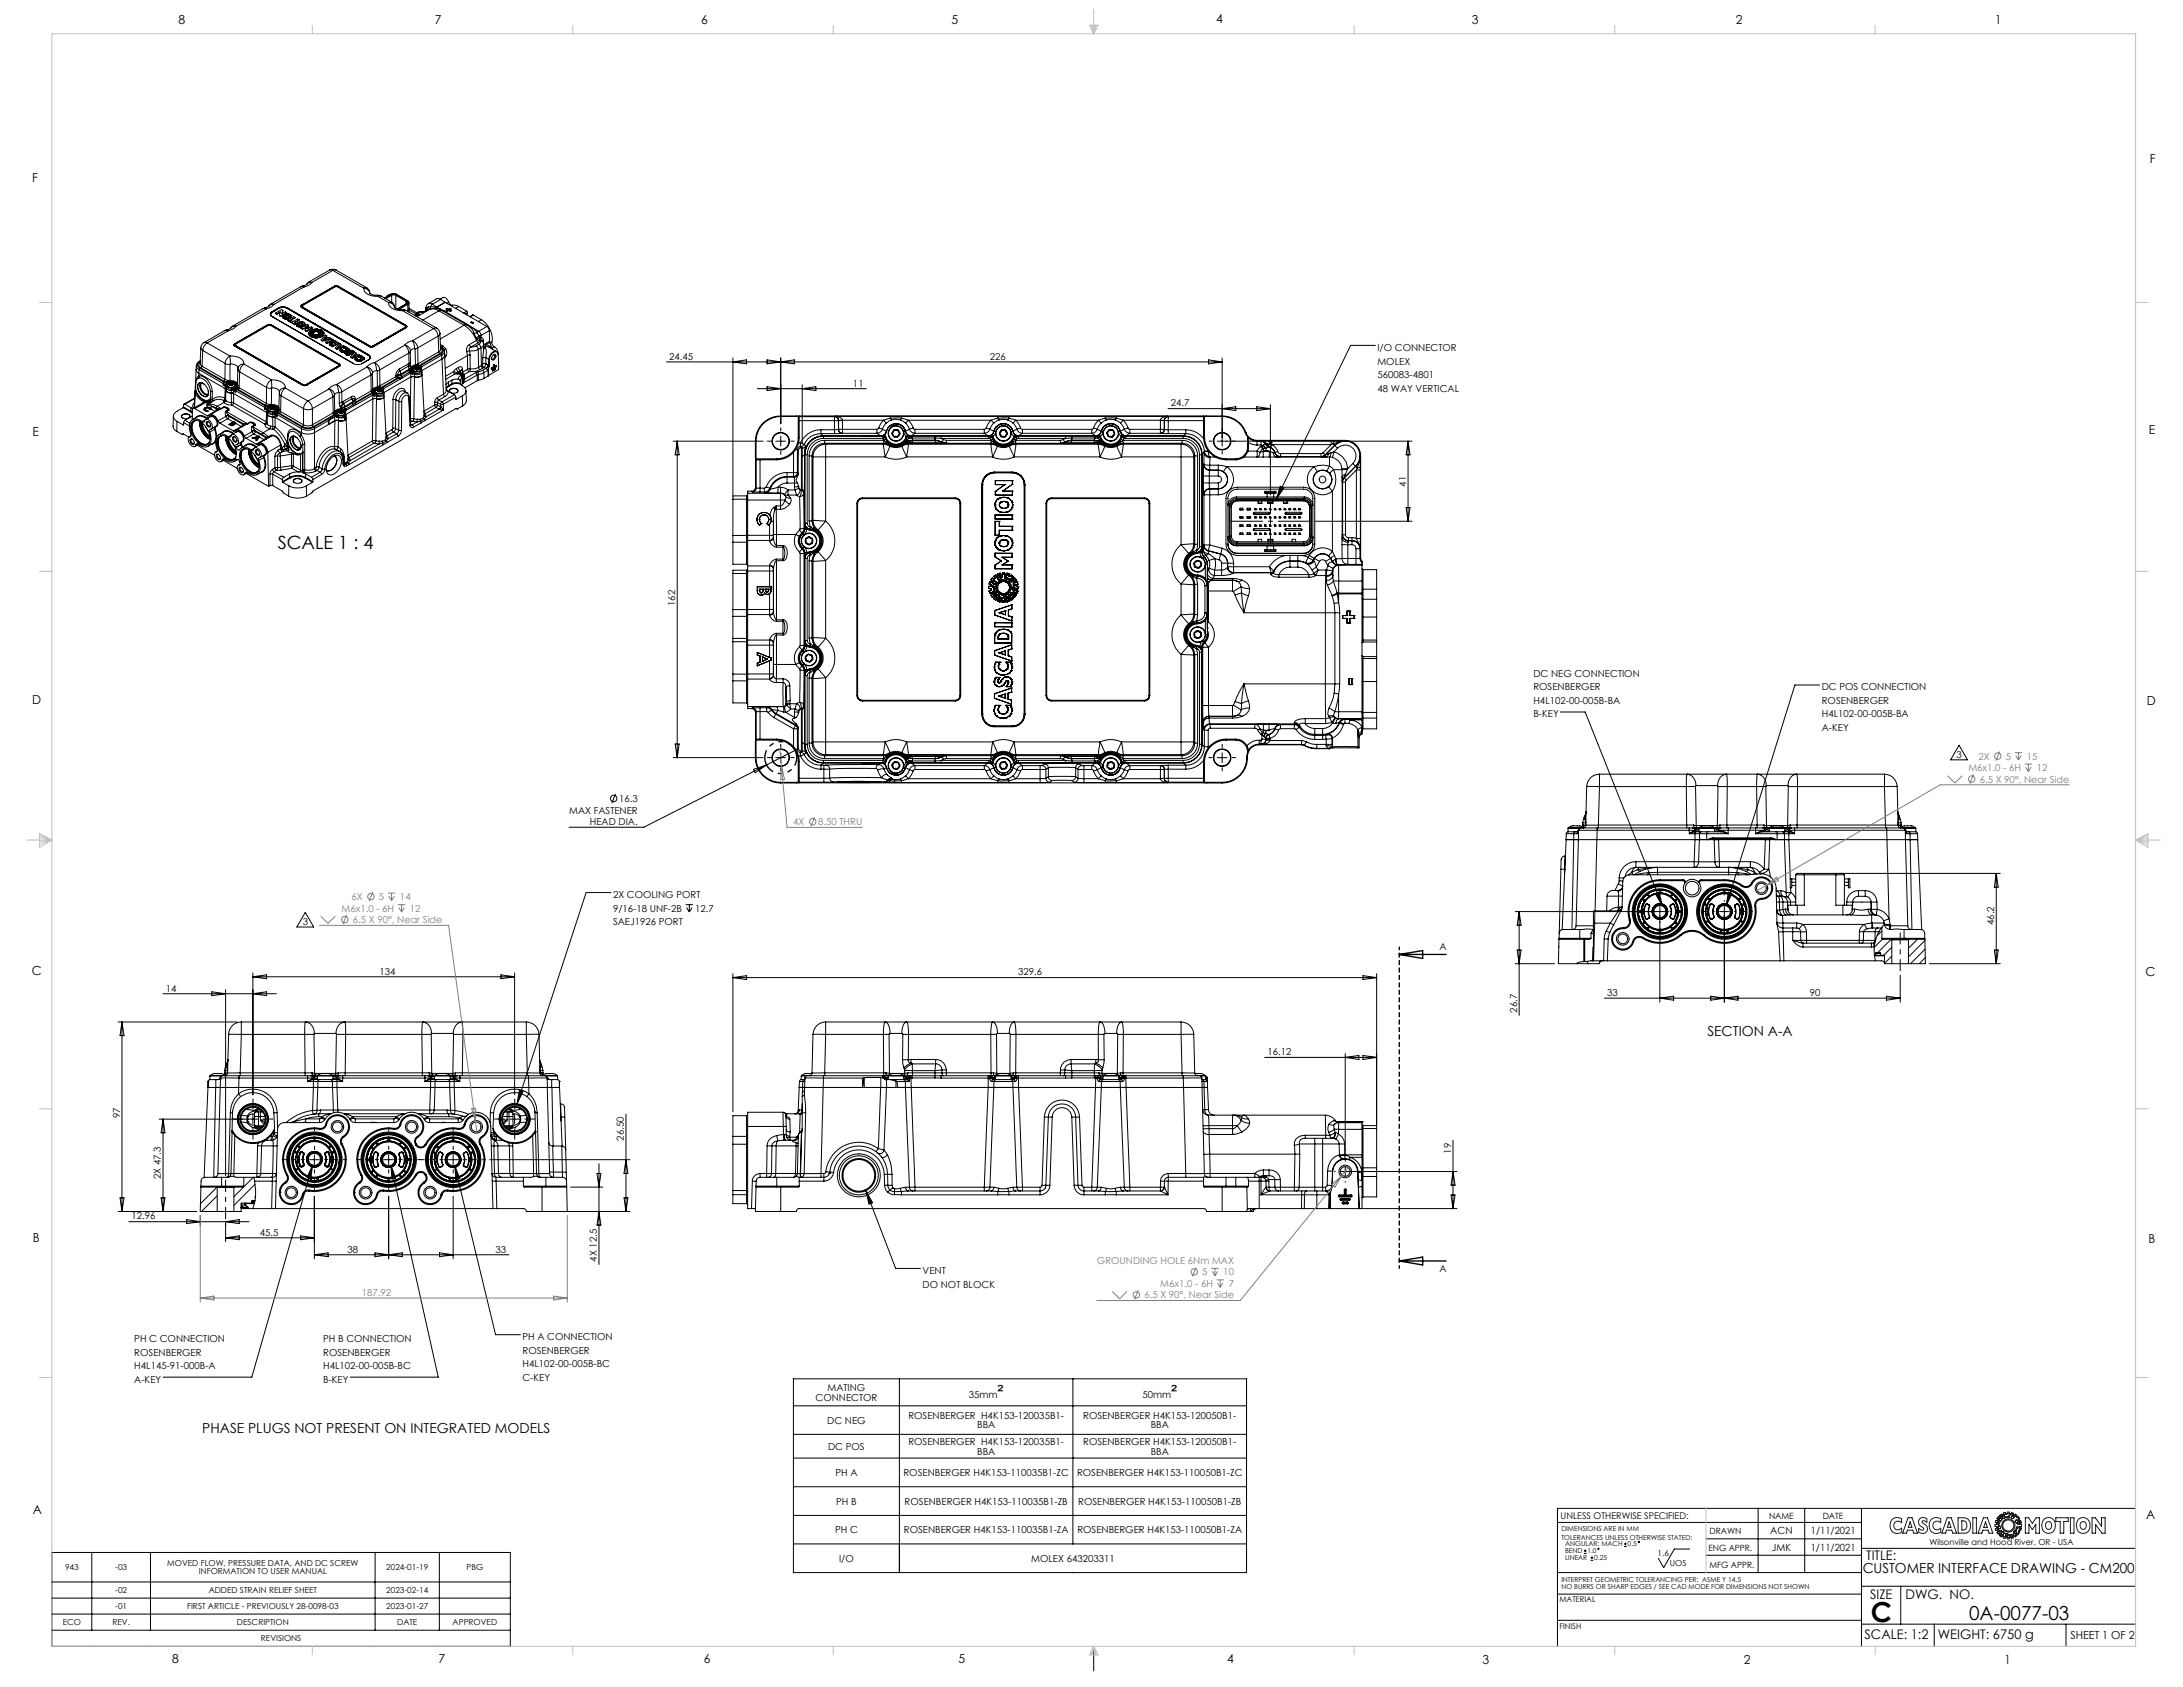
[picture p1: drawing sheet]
<svg xmlns="http://www.w3.org/2000/svg" width="559mm" height="432mm" viewBox="0 0 559 432" stroke-linecap="round" stroke-linejoin="round" font-family="sans-serif">
<defs><g id="words">
<text font-size="7.1" x="478.9" y="415.1">C</text>
<text font-size="4.9" x="504.1" y="414.6">0A-0077-03</text>
<text font-size="4.7" x="71.1" y="140.6">SCALE 1 : 4</text>
<g font-size="4.6">
<text x="255.4" y="357.8">²</text>
<text x="299.8" y="357.8">²</text>
</g>
<g font-size="3.5">
<text x="437.1" y="265.2">SECTION A-A</text>
<text x="51.8" y="366.8">PHASE PLUGS NOT PRESENT ON INTEGRATED MODELS</text>
<text x="476.8" y="402.7">CUSTOMER INTERFACE DRAWING - CM200</text>
</g>
<g font-size="3.4">
<text x="477.7" y="399.3">TITLE:</text>
<text x="478.7" y="409.2">SIZE</text>
<text x="487.8" y="409.2">DWG. NO.</text>
<text x="477.3" y="419.4">SCALE: 1:2</text>
<text x="496" y="419.4">WEIGHT: 6750 g</text>
</g>
<g font-size="3.2">
<text x="45.7" y="6.1">8</text>
<text x="111.3" y="6.1">7</text>
<text x="179.5" y="6.1">6</text>
<text x="243.5" y="6.1">5</text>
<text x="311.3" y="6">4</text>
<text x="376.8" y="6.1">3</text>
<text x="444.3" y="6.1">2</text>
<text x="510.7" y="6">1</text>
<text x="550.3" y="41.8">F</text>
<text x="8.2" y="46.6">F</text>
<text x="8.4" y="111.5">E</text>
<text x="550.1" y="111.2">E</text>
<text x="8.2" y="180.2">D</text>
<text x="549.6" y="180.4">D</text>
<text x="8.2" y="249.7">C</text>
<text x="549.2" y="249.9">C</text>
<text x="8.4" y="318">B</text>
<text x="550" y="318.2">B</text>
<text x="8.4" y="387.6">A</text>
<text x="549.4" y="388.7">A</text>
<text x="44.1" y="425.8">8</text>
<text x="112.2" y="425.8">7</text>
<text x="180.2" y="425.8">6</text>
<text x="245.3" y="425.7">5</text>
<text x="314.1" y="425.7">4</text>
<text x="379.5" y="425.8">3</text>
<text x="446.4" y="425.8">2</text>
<text x="513.1" y="425.8">1</text>
</g>
<text font-size="2.8" x="530" y="419.5">SHEET 1 OF 2</text>
<g font-size="2.5">
<text x="352.6" y="89.8">I/O CONNECTOR</text>
<text x="171.3" y="92.1">24.45</text>
<text x="253.4" y="92.1">226</text>
<text x="352.6" y="93.3">MOLEX</text>
<text x="218.3" y="98.9">11</text>
<text x="352.6" y="96.8">560083-4801</text>
<text x="352.6" y="100.2">48 WAY VERTICAL</text>
<text x="299.7" y="104">24.7</text>
<text x="359.9" y="124.6" transform="rotate(-90 359.9 124.6)">41</text>
<text x="172.8" y="155.1" transform="rotate(-90 172.8 155.1)">162</text>
<text x="392.5" y="173.2">DC NEG CONNECTION</text>
<text x="392.5" y="176.7">ROSENBERGER</text>
<text x="466.3" y="176.7">DC POS CONNECTION</text>
<text x="392.5" y="180.2">H4L102-00-005B-BA</text>
<text x="392.5" y="183.6">B-KEY</text>
<text x="466.3" y="180.2">ROSENBERGER</text>
<text x="466.3" y="183.6">H4L102-00-005B-BA</text>
<text x="466.3" y="187.1">A-KEY</text>
<text x="500.9" y="194.1">3</text>
<text x="145.7" y="208.2">MAX FASTENER</text>
<text x="158.5" y="205.3">16.3</text>
<text x="151" y="211.2">HEAD DIA.</text>
<text x="156.9" y="229.9">2X COOLING PORT</text>
<text x="156.9" y="233.4">9/16-18 UNF-2B</text>
<text x="177.9" y="233.4">12.7</text>
<text x="77.5" y="236.8">3</text>
<text x="156.9" y="236.8">SAEJ1926 PORT</text>
<text x="510.5" y="236.8" transform="rotate(-90 510.5 236.8)">46.2</text>
<text x="368.4" y="243.3">A</text>
<text x="97.1" y="249.5">134</text>
<text x="260.6" y="249.7">329.6</text>
<text x="42.4" y="253.8">14</text>
<text x="411.4" y="254.9">33</text>
<text x="463.3" y="254.9">90</text>
<text x="388.3" y="259.2" transform="rotate(-90 388.3 259.2)">26.7</text>
<text x="324.4" y="270.1">16.12</text>
<text x="30.7" y="286.2" transform="rotate(-90 30.7 286.2)">97</text>
<text x="159.7" y="292" transform="rotate(-90 159.7 292)">26.50</text>
<text x="371.4" y="295.3" transform="rotate(-90 371.4 295.3)">19</text>
<text x="41.2" y="301.8" transform="rotate(-90 41.2 301.8)">2X 47.3</text>
<text x="33.7" y="312.1">12.96</text>
<text x="66.5" y="316.3">45.5</text>
<text x="89" y="320.6">38</text>
<text x="126.9" y="320.6">33</text>
<text x="152.8" y="322.9" transform="rotate(-90 152.8 322.9)">4X 12.5</text>
<text x="236.2" y="326.1">VENT</text>
<text x="236.2" y="329.6">DO NOT BLOCK</text>
<text x="368.4" y="325.6">A</text>
<text x="34.4" y="343.5">PH C CONNECTION</text>
<text x="34.4" y="347">ROSENBERGER</text>
<text x="82.7" y="343.5">PH B CONNECTION</text>
<text x="82.7" y="347">ROSENBERGER</text>
<text x="133.7" y="343">PH A CONNECTION</text>
<text x="133.7" y="346.5">ROSENBERGER</text>
<text x="34.4" y="350.4">H4L145-91-000B-A</text>
<text x="34.4" y="353.9">A-KEY</text>
<text x="82.7" y="350.4">H4L102-00-005B-BC</text>
<text x="82.7" y="353.9">B-KEY</text>
<text x="133.7" y="349.9">H4L102-00-005B-BC</text>
<text x="133.7" y="353.4">C-KEY</text>
<text x="208.7" y="358.5">CONNECTOR</text>
<text x="211.8" y="356">MATING</text>
<text x="248" y="357.9">35mm</text>
<text x="292.4" y="357.9">50mm</text>
<text x="211.8" y="364.4">DC NEG</text>
<text x="232.5" y="363.2">ROSENBERGER H4K153-120035B1-</text>
<text x="250.1" y="365.6">BBA</text>
<text x="277.3" y="363.2">ROSENBERGER H4K153-120050B1-</text>
<text x="294.6" y="365.6">BBA</text>
<text x="212" y="371.1">DC POS</text>
<text x="232.5" y="369.9">ROSENBERGER H4K153-120035B1-</text>
<text x="277.3" y="369.9">ROSENBERGER H4K153-120050B1-</text>
<text x="213.8" y="377.8">PH A</text>
<text x="231.3" y="377.8">ROSENBERGER H4K153-110035B1-ZC</text>
<text x="250.1" y="372.3">BBA</text>
<text x="275.7" y="377.8">ROSENBERGER H4K153-110050B1-ZC</text>
<text x="294.6" y="372.3">BBA</text>
<text x="214" y="385.1">PH B</text>
<text x="231.6" y="385.1">ROSENBERGER H4K153-110035B1-ZB</text>
<text x="276" y="385.1">ROSENBERGER H4K153-110050B1-ZB</text>
<text x="213.8" y="392.4">PH C</text>
<text x="231.4" y="392.4">ROSENBERGER H4K153-110035B1-ZA</text>
<text x="275.8" y="392.4">ROSENBERGER H4K153-110050B1-ZA</text>
<text x="453.2" y="392.7">ACN</text>
<text x="463.5" y="392.7">1/11/2021</text>
<text x="214.8" y="399.8">I/O</text>
<text x="264" y="399.8">MOLEX 643203311</text>
<text x="453.5" y="396.9">JMK</text>
<text x="463.5" y="396.9">1/11/2021</text>
</g>
<g font-size="2.5" fill="#808080">
<text x="503.9" y="197.4">M6x1.0 - 6H</text>
<text x="506.4" y="194.4">2X</text>
<text x="513.5" y="194.4">5</text>
<text x="518.8" y="194.4">15</text>
<text x="521.4" y="197.4">12</text>
<text x="506.8" y="200.3">6.5 X 90°, Near Side</text>
<text x="203.1" y="211.2">4X</text>
<text x="209.4" y="211.2">8.50 THRU</text>
<text x="87.4" y="233.3">M6x1.0 - 6H</text>
<text x="90" y="230.4">6X</text>
<text x="97" y="230.4">5</text>
<text x="102.4" y="230.4">14</text>
<text x="104.9" y="233.3">12</text>
<text x="90.3" y="236.3">6.5 X 90°, Near Side</text>
<text x="280.8" y="323.5">GROUNDING HOLE 6Nm MAX</text>
<text x="297" y="329.4">M6x1.0 - 6H</text>
<text x="307.8" y="326.5">5</text>
<text x="313.1" y="326.5">10</text>
<text x="314.5" y="329.4">7</text>
<text x="92.6" y="331.7">187.92</text>
<text x="292.9" y="332.3">6.5 X 90°, Near Side</text>
</g>
<text font-size="2.4" x="399.5" y="388.7">UNLESS OTHERWISE SPECIFIED:</text>
<g font-size="2.2">
<text x="452.8" y="388.7">NAME</text>
<text x="466.6" y="388.7">DATE</text>
<text x="437.6" y="392.7">DRAWN</text>
<text x="437.3" y="396.9">ENG APPR.</text>
<text x="437.6" y="401.2">MFG APPR.</text>
</g>
<g font-size="2.1">
<text x="493.9" y="395.5">Wilsonville and Hood River, OR - USA</text>
<text x="16.6" y="401.9">943</text>
<text x="29.5" y="401.9">-03</text>
<text x="42.8" y="400.9">MOVED FLOW, PRESSURE DATA, AND DC SCREW</text>
<text x="98.9" y="401.9">2024-01-19</text>
<text x="119.4" y="401.9">PBG</text>
<text x="424.3" y="398.4">1.6</text>
<text x="427.4" y="400.8">UOS</text>
<text x="29.5" y="407.7">-02</text>
<text x="50.9" y="403">INFORMATION TO USER MANUAL</text>
<text x="53.4" y="407.7">ADDED STRAIN RELIEF SHEET</text>
<text x="98.9" y="407.7">2023-02-14</text>
<text x="29.5" y="411.9">-01</text>
<text x="47.9" y="411.9">FIRST ARTICLE - PREVIOUSLY 28-0098-03</text>
<text x="98.9" y="411.9">2023-01-27</text>
<text x="16.1" y="416">ECO</text>
<text x="28.8" y="416">REV.</text>
<text x="60.6" y="416">DESCRIPTION</text>
<text x="101.7" y="416">DATE</text>
<text x="115.9" y="416">APPROVED</text>
<text x="66.8" y="420.1">REVISIONS</text>
</g>
<g font-size="2">
<text x="399.2" y="410.1">MATERIAL</text>
<text x="399.2" y="416.9">FINISH</text>
</g>
<g font-size="1.8">
<text x="399.7" y="394.1">TOLERANCES UNLESS OTHERWISE STATED:</text>
<text x="399.7" y="391.7">DIMENSIONS ARE IN MM</text>
<text x="400.6" y="395.8">ANGULAR: MACH</text>
<text x="416.6" y="395.8">0.5</text>
<text x="400.6" y="397.6">BEND</text>
<text x="400.6" y="399.4">LINEAR</text>
<text x="406.4" y="397.6">1.0</text>
<text x="408.1" y="399.4">0.25</text>
<text x="399.7" y="404.8">INTERPRET GEOMETRIC TOLERANCING PER: ASME Y 14.5</text>
<text x="399.7" y="406.6">NO BURRS OR SHARP EDGES / SEE CAD MODE FOR DIMENSIONS NOT SHOWN</text>
</g>
</g></defs>
<g fill="none" stroke="#000" stroke-width=".26">
<path d="M67.2 79l1 .1M67.2 79l-7.5 4.4M67.8 78.8l-.6 .2M67.8 78.8l.4 .3M68.2 79.1l-7.8 4.4M68.8 78.3l-1 .5M69.4 77.8l.7 .1M69.7 79.7a.7 .7 0 0 0-.5 .7 .7 .7 0 0 0 .5 .7M69.7 79.7v.1M69.7 79.8a.68 .68 0 0 0-.4 .7 .68 .68 0 0 0 .4 .6M69.7 79.8l-.4 .7M69.7 79.8h.1"/>
<path d="M69.8 79.9l-.4 .4 .1 .6M70.1 77.9l-.5 .6-1.4 .6M70.1 77.9l-.8 .1-.5 .3M71.3 78.8a2.47 2.47 0 0 1 2.3 0M71.3 78.8v.1M71.3 78.8l-1.6 .9M71.3 78.9l.1 .1M71.3 78.9h.1M71.3 78.9a2.33 2.33 0 0 1 2.3 0M71.3 78.9a2.62 2.62 0 0 1 2.3 0M71.3 78.9l-1.6 .9M71.4 79a2.47 2.47 0 0 1 2.1 0"/>
<path d="M71.4 79l-1.6 .9M71.7 80l-.8 .4M72.4 79.4l-.2 .9M72.4 79.4l-.3-.2-1.6 1M72.4 79.4l-.3 .9 .9-.5 .4 .2M73.5 79l20.8 11.9M73.6 78.9l-.1 .1M73.6 78.9h.1M73.6 78.9l20.7 12M73.6 78.8v.1M73.6 78.8l20.7 12M76.9 73.4l-7.5 4.4-.6 .5"/>
<path d="M76.9 73.4h1M77.2 78.1a.29 .29 0 0 0-.2 .3 .29 .29 0 0 0 .2 .3M77.2 78.1h.1M77.2 78.7h.1M77.2 78.7l17.4 10M77.2 78.2l-.1 .2 .1 .3M77.2 78.1a.27 .27 0 0 0-.2 .3 .27 .27 0 0 0 .2 .3M77.2 78.1v.1M77.2 78.7l17.5 10M77.3 78.4h.1M77.3 78.4l.1 .2M77.4 78.6l-.1-.3 8.5-4.9 .5-.1 17.5 10.2v.3"/>
<path d="M77.4 78.6h.1M77.4 78.6l17.4 10.1M77.5 73.2l-.6 .2M77.5 73.2l.4 .2M77.9 73.4l-7.8 4.5M78.6 72.7l-1.1 .5M79.1 72.2l.7 .1M79.8 72.3a2.89 2.89 0 0 1-1.9 1.1M79.8 72.3h-.5l-.7 .4M84.4 69.1l-5.3 3-.5 .6M84.4 69.1a1.66 1.66 0 0 1 1.6 0M84.4 69.1l.8 .1"/>
<path d="M85.2 69.2l-5.4 3.1M85.2 69.2l7.9 4.6M85.6 73.3l.5-.2 .5 .2M85.6 73.3h.1M85.6 73.3l-8.4 4.8M85.7 73.3h.8M85.7 73.3h.1M85.7 73.3l-8.5 4.9M86 69.1l-.8 .1M86 69.1l7.9 4.6M86.5 73.3h.1M86.5 73.3l17.4 10.1"/>
<path d="M86.5 73.3l17.4 10M86.6 73.3h-.1M86.6 73.3l17.4 10M93.1 73.8a2.26 2.26 0 0 0 2.5 2h1.1M93.1 73.8a1.55 1.55 0 0 1 1.5 1.2M93.9 73.7a1.55 1.55 0 0 1 .8 1.4M93.9 73.7l-.8 .1M94.6 75a2.43 2.43 0 0 0 2 .6M96.6 75.6l.9 .1 2.8 1.6M96.6 75.6l.1 .2M96.7 75.8l2.8 1.6M97.5 75.8h-.8"/>
<path d="M98.4 76.3l1.8-1.1 .7-.1 3.3 1.8M99.5 77.4a2.33 2.33 0 0 0 2.4 2l1.1 .1M100 75.4l-.6 .1-.4 .5M100.1 75.4l.5-.2 .8 .2M100.1 75.4l-1.6 .9M100.1 75.4l.2 .2M100.3 77.4l.5 .4 .2 .9a1.53 1.53 0 0 0-1.5-1.3M100.3 75.6l.5-.1 .5 .1M100.3 77.4h-.8M100.3 75.6l-1.6 .9M100.3 75.6v1.8M100.9 78.7h.1a2.86 2.86 0 0 0 2 .5"/>
<path d="M101.3 75.6l2.7 1.5M101.3 75.6v3.4M101.4 75.4l2.7 1.5M101.4 75.4l-.1 .2M103 79.2l.9 .3h-.9M103 79.2v.3M103 79.5l8 4.6M103.9 79.4l7.9 4.6M104 77.1a.34 .34 0 0 1 .2 .3 .34 .34 0 0 1-.2 .4zM104.1 76.9a.43 .43 0 0 1 .3 .4 .43 .43 0 0 1-.3 .4l-2.4 1.4M104.1 76.9l-.1 .2M104.2 76.9a.38 .38 0 0 1 .3 .4 .38 .38 0 0 1-.3 .4"/>
<path d="M104.2 76.9a.5 .5 0 0 1 .5 .5 .5 .5 0 0 1-.3 .5M104.2 77.7l-2.4 1.4M104.2 77.7l.2 .2M104.4 77.9l-2.2 1.3M104.4 77.9v1.8M104.7 78.9l2 1.2M104.7 77.5v2.4M104.7 79.3l1.8 1.1M107.7 79.9l-.5 .1v.2M107.7 79.9l.6 .1M107.8 79.7a1.11 1.11 0 0 0-1.4 1M107.8 79.7l-.1 .2"/>
<path d="M107.8 79.7l.4 .1M108.2 79.8l.1 .2M108.3 80l.1 .1M109 79.2l-.2 .5-.6 .1M109 79.2h.1M109 79.2l.2 .2M109 79.2l-.1 .4-.6 .4M109 78.8l.3 .4M109 78.8v.4M109.2 79.4l.1 .2M109.2 79.4l-.1 .3M109.3 79.2h.1"/>
<path d="M109.3 79.2l.1 .3M109.3 79.2l-.1 .2M109.6 77.7l-.5 .6-.1 .5M109.6 77.7l.4-.1 .7 .3M109.7 78.6l-.4 .2v.4M109.7 78.6l-.4 .6M109.7 78.6v.7M109.8 79.3a3.2 3.2 0 0 1 3.3 .2M109.8 79.3l1.1-.2 1.5 .5M109.8 79.3l-3.1 1.8M110.2 78.5l1.4 .2M110.2 78.5l-.5 .1"/>
<path d="M110.2 78.5l-.1 .7M110.7 77.9l-.5 .6M110.7 77.9l1.1 .7M111.6 78.7l-.2 .3M111.6 78.7h.1M111.7 78.7l-.2 .3M111.7 78.7l.9 .4M111.8 78.6l-.2 .1M111.8 78.6h.1M111.9 78.6l-.2 .1M111.9 78.6l.7 .5M112.4 79.6l6.4 3.7"/>
<path d="M112.4 79.6l-4.2 2.4M112.6 79.1l-.1 .1M112.6 79.1l1.1 .5M112.7 76.6l.7-.4a1.33 1.33 0 0 1 1.5 1.1M112.8 76.6l-1-.2-2.2 1.3M112.8 76.6l-2.1 1.3M112.8 76.6l1.1 .8M113.1 79.5l-.7 .1M113.1 79.5l6.4 3.7M113.7 79.6h-.3M113.7 79.6l6.4 3.7M113.9 77.4h.1"/>
<path d="M113.9 77.4l-2.1 1.2M114 77.4l-2.1 1.2M114 77.4l10.6 6.2M114.4 79l.4 .2M114.4 79l-.2 .1 .4 .2M114.4 79.1h-.1M114.4 79.1l.4 .2M114.4 79v.1M114.6 79.3l-.4 .3 .2 .1 .4-.2 .5 .2 .2-.1-.4-.3M114.6 79.3l-.3 .3M114.8 79.2v.1M114.9 77.3a1.06 1.06 0 0 0 .9 .8"/>
<path d="M114.9 77.3l-.6 .3M115.1 79.3l.3 .3M115.2 79.1l.2 .1M115.2 79l.3 .1-.4 .2M115.2 79l-.4 .2M115.2 79.1l-.4 .2M115.2 79v.1M115.8 78.1l1 .1 .6 .3M115.8 78.1l-.3 .2M117.4 78.5l2.1 1.2M117.4 78.5l-.8 .4M119.5 79.7l.1 .4"/>
<path d="M119.5 79.7l-.8 .4M50.1 99.8a3.4 3.4 0 0 0 3.1 2.6l.7-.6M50.1 99.8l-.1 .2M50.2 94.6l.2 .5 .5 .5M50.2 94.6l-.2 5.4M50.3 93.6l.1 .6 .5 .4M50.3 93.6l-.1 1M50.8 98.1a1.63 1.63 0 0 1 2.2 1.1 1.52 1.52 0 0 1-.3 2.4 2.5 2.5 0 0 1-1.9-3.5zM50.9 96.2a3.6 3.6 0 0 1 3.4 3.6v.5M50.9 96.8a3.4 3.4 0 0 1 3 3.4M50.9 96.2v.6M50.9 96.8a2.4 2.4 0 0 0-.8 2.4v.6"/>
<path d="M50.9 96.2l-.3 .3-.3 .9M50.9 95.6l6.7 3.9M50.9 95.6v.6M50.9 94.6l6.3 3.6M50.9 94.6v1M51 92.5l-.6 .6-.1 .5M51 92.5h.2M51.2 92.5a.9 .9 0 0 0-.6 .9 .9 .9 0 0 0 .6 .8M51.2 94.2l-.3 .4M51.2 94.2l6.2 3.6M51.3 92.7a.85 .85 0 0 0-.4 .8 .85 .85 0 0 0 .5 .7M51.3 92.4l-.3 .1"/>
<path d="M51.3 92.5h-.1M51.4 89l.5 .7M51.4 89l-.2 4.1 .5 .6M51.4 98a2.17 2.17 0 0 0 1.8 3.1M51.4 94.2l5.9 3.4M51.7 98a1.94 1.94 0 0 0 1.6 2.9M51.7 93.7l-.3 .5M51.7 93.7l5.9 3.4M51.9 89.7l5.7 3.3M51.9 89.7l-.2 4M52.2 87.7a1.58 1.58 0 0 0-.8 1.3M52.2 87.7l.4-.1 .4 .2"/>
<path d="M52.4 98.4a.95 .95 0 0 0-1.3-.4 .95 .95 0 0 0-.4 1.3 2.14 2.14 0 0 0 2.3 2.1l.3-.4v-.9M53 87.8a2.69 2.69 0 0 0-1.1 1.9M53 87.8l5.8 3.3M57.2 98.2h1M57.2 98.2v.4M57.2 98.6l.5 .2M57.3 97.6l.7 .2M57.4 97.8l-.2 .4M57.4 97.8h.6M57.6 97.1l.8 .3M57.6 97.1l-.3 .5M57.6 99.5l.3 .2z"/>
<path d="M57.6 93l1.3 .3M57.6 93v4.1M57.6 99.5l-.1 2.3M57.7 98.8l.2 .4M57.7 98.8l-.1 .7M57.8 98.4l-.6 .2M57.8 98.4v.1M57.8 98.5l-.6 .1M57.8 98.5h.1M57.9 99.8a1.16 1.16 0 0 0 1.3 .8M57.9 98.5l-.2 .3M57.9 98.5l.2 .3"/>
<path d="M57.9 99.8l-.2 2.4M57.9 99.2a1.12 1.12 0 0 0 1.3 .7M57.9 99.2v.6M57.9 99.2h.1M58 97.8l.2 .4M58 97.8h.1M58.1 84.4l-.6 .3M58.1 84.4l.3 .3M58.1 99l-.2 .2M58.1 98.7v.3M58.2 98.3v.1l-.4 .1M58.2 98.3l-.4 .1"/>
<path d="M58.2 98.2h.1M58.2 98.2v.1M58.3 98.3l-.2 .2a1.05 1.05 0 0 0 1 .7 1.05 1.05 0 0 0 1-.6l-.2-.3M58.4 97.4h.5M58.4 97.4v.3M58.4 97.7l-.4 .1M58.4 97.7l.1 .3M58.4 84.7l-.9-.1-5.3 3.1M58.4 84.7l-5.4 3.1M58.5 98l-.3 .2M58.6 98.1l-.4 .2M58.6 98.5l.4 .2"/>
<path d="M58.6 98.5l.1 .1M58.7 98.5h-.1M58.7 98.5h.1M58.7 98.6l.2 .1M58.8 98.2l-.2 .3M58.8 98.5l.1 .1M58.8 98.2l-.1 .3M58.8 98.2h.1M58.8 98.4v.2M58.8 91.1a3.3 3.3 0 0 1 3.6 1.8v.3M58.8 91.1l.2 2.1M58.8 91.1a2.31 2.31 0 0 0-1.2 1.9"/>
<path d="M58.9 98.1l.9 .1M58.9 98.1l-.6 .2M58.9 93.3v4.1M58.9 97.9l-.4 .1M58.9 97.7a1.33 1.33 0 0 1 1.8 1M58.9 97.4v.3M58.9 97.7v.2M58.9 97.7h-.5M58.9 97.4l1.1 .2 .8 .6M58.9 97.9a1.43 1.43 0 0 1 1.7 .8M58.9 98.1l-.6 .3a.79 .79 0 0 0 .4 .8 .79 .79 0 0 0 .8-.1l.6-.4-.3-.5M58.9 98.2v.4"/>
<path d="M58.9 98.7h.1M59 93.2l-.1 .1M59 93.2a1.69 1.69 0 0 1 1.9 1 1.41 1.41 0 0 1 1.5-1M59.1 98.5l-.2 .1M59.1 98.5l.2 .1M59.1 98.2h-.2M59.1 98.2v.3M59.2 99.6l.8 .2M59.2 99.6v.3M59.2 99.9l.6 .2M59.2 98.1l.4 .2M59.2 98.1l-.4 .1"/>
<path d="M59.2 98.1l.1 .1M59.2 98.1l-.1 .1M59.2 99.9v.7M59.3 98.6l-.3 .1M59.3 98.6h.1M59.3 98.2l.2 .1M59.3 98.2v.4M59.4 98.5v.1M59.5 98.6l-.5 .1M59.5 98.6h-.2M59.5 98.6h.1M59.5 98.3h.1"/>
<path d="M59.5 98.3v.2M59.6 98.3l-.1 .3M59.6 98.1l.6 .2 .4 .5M59.7 83.4l-.8 .7-.8 .3M59.7 83.4l.7 .1M59.8 98.2l.1 .1M60 99.8l-.2 .3M60 99.8h.1M60 99.8l.3 .6M60 98.5l.5 .6M60.1 88a.29 .29 0 0 0-.2 .3 .29 .29 0 0 0 .2 .2M60.1 88h.1"/>
<path d="M60.1 88.5h.1M60.1 99.7l-.1 .1M60.1 88.5l17.4 10.1M60.1 88.1l-.2 .2 .2 .2M60.1 99.7l.2 .7M60.1 88a.27 .27 0 0 0-.2 .3 .27 .27 0 0 0 .2 .2M60.1 88v.1M60.1 98.7a1.06 1.06 0 0 1-.8 1 1.06 1.06 0 0 1-1.1-.5l-.1-.2M60.1 99.7l.2 .3M60.1 88.3h.1M60.1 88.3l.2 .2M60.3 88.5l-.1-.3 8.5-4.9 .4-.1 17.6 10.1-.1 .4"/>
<path d="M60.3 88.5h.1M60.3 88.5l17.4 10M60.3 99.3l-.2 .4M60.3 99.3h.2M60.4 83.5a3.1 3.1 0 0 1-2 1.2M60.4 83.5l-.8 .1-.5 .3M60.5 99.1l-.2 .2M60.5 99.3v.4M60.5 99.3l.4 .4M60.5 99.3h.1M60.5 99.1h.1M60.5 99.7l-.2 .3"/>
<path d="M60.5 99.7l7.5 4.2M60.6 98.8l-.1 .3M60.6 99l-.1 .3M60.6 98.8v.1M60.6 99l-.1 .1M60.6 98.7v.1M60.7 98.7l-.1 .3M60.7 98.7l-.1 .1M60.7 98.6h.1M60.7 98.6v.1M60.8 98.7l.4 .5M60.8 98.7l-.2 .3"/>
<path d="M60.8 98.6v.1M60.9 94.5l-.2 4.1M60.9 94.5l.4 .7M60.9 94.2v.3M60.9 99.7l7 4M61.2 99.2l-.3 .5M61.2 99.2l7 4.1M61.3 95.2l6.9 4M61.3 95.2l-.1 4M62.4 93.2a2.6 2.6 0 0 0-1.1 2M62.4 93.2l7.1 4M68.2 99.2l1.3 .2"/>
<path d="M68.2 99.2v4.1M68.5 83.2l.5-.2 .4 .2M68.5 83.2h.9M68.5 83.2l-8.4 4.8M68.5 83.2h.1M68.5 83.2l-8.4 4.9M69.4 83.2l17.4 10M69.4 83.2h.1M69.4 83.2l17.5 10M69.5 97.2a3.5 3.5 0 0 1 3.5 1.8v.3M69.5 97.2l.1 2.1M69.5 97.2a2.44 2.44 0 0 0-1.3 2"/>
<path d="M69.5 99.4v4.1M69.6 99.3l-.1 .1M69.6 99.3a1.62 1.62 0 0 1 1.9 1 1.27 1.27 0 0 1 1.5-1M69.7 81.1h.1M69.7 81.1l20.8 11.9M70.5 80.2l.4 .2M70.9 80.4l.9-.6-.3 .9M70.9 80.4h.1M71.5 80.7l.3 .3M71.5 80.7l.3 .2M71.8 80.9v.1M72.4 81h.1"/>
<path d="M72.4 81l.1 .3M72.5 81.3h.1M72.5 81.2h.1M72.5 81.2v.2M72.5 81.4l.2 .1M72.5 81.2l.2 .2M72.6 80.8l-.2 .3M72.6 80.8l.6-.4h.6l.7 .4M72.6 80.8h.1M72.6 81.3v.1M72.7 81.5v.1M72.7 81.4v.1"/>
<path d="M72.7 81.6h.2M72.7 81.5h.2M72.9 81.6l.2 .1M72.9 81.5l.2 .1M72.9 81.5v.1M73 81h.1M73 81v.1M73 81.1h.1M73 99.3a2.79 2.79 0 0 0-1.1 2M73 80.9h.1M73 99.3l5.8 3.4M73 80.9v.1"/>
<path d="M73.1 80.9v.1M73.1 81.7h.1M73.1 80.8v.1M73.1 81.6h.3M73.1 81.6v.1M73.2 81.6h.1M73.2 81.6v.1M73.2 81.7h.2M73.2 80.8h-.1M73.2 80.8v.1M73.2 80.9h-.1M73.3 80.4h.1"/>
<path d="M73.4 80l-1.6 1M73.4 80l-1.6 .9M73.4 80.7h.1M73.4 80.8h.1M73.4 80.7h.3M73.4 80.7l-.2 .1M73.4 80.8h.3M73.4 80.8l-.2 .1M73.4 80.7v.1M73.4 81.6v.1M73.6 82l.4 .3M73.6 82l.4 .2"/>
<path d="M73.7 80.7h.1M73.7 80.8h.1M73.7 80.7v.1M73.7 81.6v.1M73.7 81.7h-.3M73.7 81.6h.1M73.7 81.6h-.3M73.8 81.5l-.1 .1M73.8 81.5v.1M73.8 80.7l.1 .1M73.8 80.8l.1 .1M73.8 80.7v.1"/>
<path d="M73.9 80.8l.1 .2M73.9 80.8v.1M73.9 81.5v.1M73.9 80.9h.1M74 82.2v.1M74 80.9h.1M74 81a.67 .67 0 0 1-1 .1M74.1 81.5l-.3 .1M74.1 81.4l-.3 .1M74.1 81.4v.1M74.2 81.5h-.1M74.2 82.3l1.3 .8"/>
<path d="M74.2 82.3l1.3 .7M74.2 81.4h-.1M74.2 81.4v.1M74.4 81.4l-.2 .1M74.4 81.2l-.2 .2M74.4 81.2v.2M74.5 81.2l-.1 .2M74.5 81.2h.1M74.5 81.1v.1M74.5 81.1l-.1 .1M74.5 80.8h.1M74.5 80.8v.4"/>
<path d="M74.6 81l-.1 .1M75.5 83v.1M75.5 81.3l-1.5 1M75.5 81.3l-1.5 .9M75.5 81.3l-.3-.2-1.6 .9M75.8 82.8l-.3 .3M75.8 82.8l-.3 .2M75.9 83h.1M75.9 83l.4-.5 1-.1 .6 .3 .1 .3M75.9 83v.3M75.9 83.3h.1M75.9 83v.2"/>
<path d="M75.9 83.2h.1M75.9 83.3l.1 .1M75.9 83.2v.1M76 83.4l.2 .2M76 83.3l.2 .2M76 83.3v.1M76.1 83.4v.1M76.2 83.6h.2M76.2 83.5h.2M76.2 83.5v.1M76.4 83.6l.2 .1M76.4 83.5l.2 .1"/>
<path d="M76.4 83.5v.1M76.4 83h.1M76.4 83v.1M76.4 83.1h.1M76.5 82.9h.1M76.5 83h.1M76.5 82.9l-.1 .1M76.5 82.9v.1M76.6 81.8l-1.1 .8M76.6 81.8l-.4-.2-1.2 .7-.4-.2-.4 .2M76.6 81.8l-1.2 .7 .4 .3M76.6 83.7h.5"/>
<path d="M76.6 82.8l-.1 .1M76.6 83.6h.1M76.6 82.8v.1M76.6 83.6v.1M76.6 82.9l-.1 .1M76.7 82.8h-.1M76.7 82.8v.1M76.7 82.9h-.1M76.7 83.6h.2M76.7 83.6v.1M76.8 82.7h.1M76.8 82.7l-.1 .1"/>
<path d="M76.8 82.8l-.1 .1M76.8 82.8h.1M76.8 82.7v.1M76.9 82.7v.1M76.9 83.6v.1M77.1 84l.3 .1M77.1 84l.3 .2M77.1 82.7h.1M77.1 82.7v.1M77.1 82.7h-.2M77.1 82.8h.1M77.1 82.8h-.2"/>
<path d="M77.1 83.6v.1M77.1 83.6h-.2M77.2 82.7v.1M77.2 83.5v.1M77.2 83.6l-.1 .1M77.2 83.6h.1M77.2 82.7h.1M77.2 83.5h.1M77.2 83.5l-.1 .1M77.2 82.8h.1M77.3 82.8l.1 .1M77.3 82.7l.1 .1"/>
<path d="M77.3 82.7v.1M77.4 82.9h.1M77.4 82.8h.1M77.4 82.8v.1M77.4 83.6h-.2M77.4 84.1l1-.1-.3 .6M77.4 83.5v.1M77.4 84.1v.1M77.4 83.5h-.2M77.4 82.8l.1 .1M77.4 82.8v.2M77.5 98.6h.9"/>
<path d="M77.5 98.6h.1M77.5 82.9h.1M77.5 82.9a.65 .65 0 0 1-1.1 .2M77.6 83.5l-.2 .1M77.6 83.4l-.2 .1M77.6 83.4v.1M77.7 98.5h.5M77.7 83.3v.1M77.7 98.5h.1M77.7 83.4l-.1 .1M77.8 83.3l-.2 .1M77.8 83.3v.1"/>
<path d="M77.8 83.4h-.1M77.9 83.2h.1M77.9 83.1h.1M77.9 83.2l-.1 .2M77.9 83.2l.1-.1-.2 .2M78 82.9v.3M78.1 84.6l.4 .3M78.1 84.6l.4 .2M78.2 98.5h.1M78.3 84.1l-.9 .1M78.4 98.6h.1M78.5 84.8v.1"/>
<path d="M79 83.7h.1M79 83.7l-.2 .5M79 83.7l-.2 .5 .9-.5 .3 .2M79 83.3l-.7 .4M79 83.3l-.4-.3-1.5 1M79 83.3l-.9 .5 .9-.1M79.1 85.2l.1 .1M79.1 85.4v.3M79.1 85.4v.1M79.1 85.2h.1M79.1 85.5h.2M79.1 85.5v.2"/>
<path d="M79.2 84.9l.1 .1M79.2 85.7l.1 .3M79.2 85.7l.1 .2M79.2 84.9h.2M79.2 85.3h.1M79.2 85.2h.1M79.2 85.2v.1M79.3 85.3h.1M79.3 85.6h.1M79.3 85.1h.1M79.3 85.3l-.2 .1M79.3 85.6l-.2 .1"/>
<path d="M79.3 85.2v.2M79.3 85.5h.1M79.3 85.7h.1M79.3 85.5v.2M79.3 85.5v.1M79.3 85.1l-.2 .1M79.3 85.7h-.1M79.3 85.9v.1M79.4 85.7h.1M79.4 85h.1M79.4 84.9h.1M79.4 85.7h-.1"/>
<path d="M79.4 84.9l-.1 .2M79.4 84.9l-.1 .1M79.5 85.9h.1M79.5 85.8h.1M79.5 84.8h.1M79.5 85.5h.1M79.5 85.9l-.2 .1M79.5 85.8v.1M79.5 85.5h-.2M79.5 85.8l-.2 .1M79.5 84.8l-.3 .1M79.5 85.5v.1"/>
<path d="M79.5 85.6h.1M79.5 85.1h.1M79.5 84.6l.4 .3M79.5 86l.2 .2M79.5 84.6l.2 .1M79.5 86l.2 .1M79.6 85.1h.1M79.6 85.4h.1M79.6 85.4h.2v.2h-.2M79.6 85.4l-.1 .2M79.6 85.5h.1M79.6 85.6l-.2 .1"/>
<path d="M79.6 84.8l.1 .1M79.6 85h.1M79.6 85v.1M79.6 85.9h.1M79.6 84.9v.3h.2l.1-.2M79.6 84.9h.1M79.6 85.9l-.1 .1M79.6 85.4l-.1 .1M79.6 84.9v.1M79.6 85.4v.1M79.7 85.1h.1M79.7 85.9h.1"/>
<path d="M79.7 84.9h.1M79.7 85.2h.1M79.7 84.7h.1M79.7 84.7l.2 .1-.1 .2M79.7 84.9v.2M79.7 85.4v.1M79.7 85.6v.1M79.7 85.5h.1M79.7 85.4h.1M79.7 85.1h-.1M79.7 86.1v.1M79.8 85.6h.1"/>
<path d="M79.8 85.2h.1M79.8 85.5h-.2M79.8 85.5h.1M79.8 85.4h.1M79.8 85.5l.1 .1M79.8 85.4v.1M79.8 86.1h.1M79.8 84.6h.1M79.8 86v.1M79.8 86l.2 .1M79.8 86.1l-.1 .1M79.8 86l-.1 .1"/>
<path d="M79.8 85h.1M79.8 84.6h-.3M79.9 85.1h.1M79.9 86h.1M79.9 85.6h.1M79.9 85.5h.1M79.9 85h.1M79.9 84.6h.1M79.9 85v.1M79.9 86v.2M79.9 86.2h.1M79.9 84.6l.3 .1"/>
<path d="M79.9 86v.1M79.9 86.1h.1M80 86.2h.1M80 86.1h.1M80 84.4v.1M80 86.1v.1M80 86.2l.2 .2M80 84.4h.3M80 86.2l.2 .1M80 85.2v.2M80 83.9l-1.5 1M80 83.9l-1.5 .9"/>
<path d="M80 84.5h.1M80 84.5l.3 .2M80 85.8l-.4 .1M80 85.1a.71 .71 0 0 0 .9 .8M80 84.5l.3 .1M80 85.8l.4 .2M80.1 85.7v.1M80.1 85.8h-.1M80.1 85.8l.4 .3M80.1 85.7l.4 .3M80.1 85.7l-.5 .1M80.2 85l-.2 .1"/>
<path d="M80.2 85.3v.3M80.2 85.3v.2M80.2 85v.1M80.2 86.3v.1M80.2 85.5l.1 .1M80.2 84.9v.1M80.2 85.6l.1 .1M80.2 85.5v.1M80.3 84.6v.1M80.3 86.3h.1M80.3 84.4h.1M80.3 84.9h-.1"/>
<path d="M80.3 86.3l-.1 .1M80.3 86.3h.2M80.3 84.4h.2M80.3 86.2l-.1 .1M80.3 84.9v.1M80.3 86.2v.1M80.3 85h-.1M80.3 86.2h.1M80.3 85.6v.1M80.3 85.7l.1 .1M80.3 85.6l.1 .1M80.4 86.3h.1"/>
<path d="M80.4 84.4h.1M80.4 86.2v.1M80.4 86.2h.1M80.4 86h.1M80.4 86l.1 .1M80.4 86.1h.1M80.4 84.8v.1M80.4 85.7v.1M80.4 86v.3M80.4 84.9l-.2 .4M80.4 85.7h.2M80.5 86.3h.1"/>
<path d="M80.5 86.2h.1M80.5 84.4h.1M80.5 86.2v.3h.3M80.5 86.4h.3M80.5 84.3h.1M80.5 86h.2M80.5 86.1h.2M80.5 84.2v.1M80.5 84.3v.1M80.5 86v.1M80.5 84.2l.3 .1M80.5 86.3v.1"/>
<path d="M80.6 86.1h.1M80.6 86.2h.1M80.6 86h.1M80.6 84.8l-.3 .1M80.6 84.8v.1M80.6 84.9l-.3 .1M80.6 84.9h.1M80.6 86v.1M80.6 85.7l-.2 .1M80.6 84.9h-.2M80.6 85.7l.3 .1M80.7 86.1h.1"/>
<path d="M80.7 86.2h.1M80.7 86h.1M80.7 86v.1M80.7 86.2h-.4M80.7 86.1v.1M80.8 86.1h.1M80.8 86h.1M80.8 84.9h.1M80.8 84.8v.1M80.8 86v.1M80.8 84.6h.1M80.8 84.8h-.2"/>
<path d="M80.8 84.5l-.5 .1M80.8 86l-.1 .1M80.8 84.5h.1M80.8 86.3h.1M80.8 84.5v.1M80.8 86.3v.2M80.8 84.6h.3M80.8 86.3h.3M80.8 86.3v.1M80.8 86.4h.1M80.8 84.3h.1M80.8 86.4h.2"/>
<path d="M80.8 84.3h.3M80.8 84.6l-.6 .1M80.9 86.3h.1M80.9 84.6h.1M80.9 84.5h.1M80.9 84.4h.1M80.9 86.3l-.1 .2M80.9 84.4v.1M80.9 86.3v.1M80.9 86.4h.1M80.9 84.3h.1M80.9 85.8v.1"/>
<path d="M81 86.1h.1M81 86.3h.1M81 84.6h.1M81 86h.1M81 84.7l.3 .1M81 84.7l-.2 .1M81 84.7v.1M81 86v.1M81 86.1v.1M81 84.8l-.4 .1M81 84.8l.2 .1M81 86.4h.1"/>
<path d="M81 86.2h.1M81 86.2h.3M81 84.4v.1M81 84.5h.1M81 84.4h.1M81 84.3h.1M81 86.3v.1M81 86h.3M81.1 86.4h.1M81.1 84.3h.1M81.1 86.3h.1M81.1 84.4l-.3 .2"/>
<path d="M81.1 86.4v.1M81.1 84.4v.2M81.1 86.2h.1M81.1 86.3v.2M81.1 84.4v.1M81.1 86.3v.1M81.1 84.6h.1M81.1 84.5h.1M81.1 86h.1M81.1 86.1h.1M81.1 86l-.1 .1M81.1 84.9h.1"/>
<path d="M81.1 84.6h-.2M81.1 84.5v.1M81.1 84.8v.1M81.1 86l.1 .1M81.2 86.2h.1M81.2 86.1h.1M81.2 86h.1M81.2 86v.1M81.2 85.7l.3 .1M81.2 86l.1 .2M81.2 84.9h.3M81.2 85.7l-.3 .1"/>
<path d="M81.3 84.9h.1M81.3 86.1h.1M81.3 84.8v.1M81.3 84.8h.2M81.3 84.9l.3 .1M81.4 86.4h.1M81.4 84.3h.1M81.4 86.3h.1M81.4 86.3h.2M81.4 86.3v.2h-.3M81.4 84.3v.1M81.4 86.4h-.3"/>
<path d="M81.4 84.4h.1M81.4 86.2h.2M81.4 86.2v.1M81.4 84.2v.3M81.4 84.2l-.3 .1M81.4 84.2v.1M81.4 84.4l.5 .4M81.4 86.2h.1M81.5 86.3h.1M81.5 84.9l.2 .4M81.5 84.8l.2 .1M81.5 85.8l-.6 .1"/>
<path d="M81.5 84.8v.1M81.5 85.7v.1M81.5 86.2v.1M81.5 85.7h-.3M81.5 86.2h.1M81.5 84.5l.5 .3M81.5 84.5l.5 .2M81.6 86.3h.1M81.6 84.4h.1M81.6 85.6h.1M81.6 86.2v.1M81.6 85.6l-.1 .1"/>
<path d="M81.6 86.2h.1M81.6 86.3l.1 .1M81.6 85l.1 .1M81.6 86.2l.1 .1M81.6 84.9v.1M81.6 85.7l-.1 .1M81.7 84.9v.1M81.7 84.9v.2M81.7 85.5v.1M81.7 86.3v.1M81.7 85.1h.1M81.7 85.5l-.1 .1"/>
<path d="M81.7 86l-.4 .1M81.7 86l.1 .1M81.7 86h.1M81.7 86l.3 .1M81.7 85l.1 .1M81.7 85.9l.3 .1M81.7 85.9l-.4 .1M81.7 85v.1M81.7 85.3v.3M81.7 85.9v.1M81.7 85.1l.2 .2M81.7 85.3v.2"/>
<path d="M81.8 84.8h.1M81.8 84.5h.1M81.8 85.7h.1M81.8 86.1h.1M81.8 85.7h.4M81.8 85.8l.5 .1M81.8 85.1l.1 .3-.4 .4M81.8 84.8l.1 .1M81.8 85.7v.1M81.8 86.1v.1M81.8 86.1l.1 .2M81.8 85.7l.1 .1"/>
<path d="M81.8 85.1v.1M81.9 85.8h.1M81.9 84.9h.1M81.9 85.7h.1M81.9 84.5l.1 .1M81.9 84.5h.1M81.9 86.3l-.2 .1M81.9 85.7l-.1 .1M81.9 85.7l.3 .1M81.9 84.4v.1M81.9 84.5l.2 .1M81.9 84.4l-.4 .1"/>
<path d="M81.9 84.4l-.1 .1M81.9 86.3h-.2M82 85.7h.1M82 84.9h.1M82 84.5h.1M82 85.6h.1M82 85.8h.1M82 85.6v.1M82 86.1h.1M82 86h.1M82 84.8l.2 .1M82 84.7h.1"/>
<path d="M82 84.7v.1M82 86v.1M82 84.8h.1M82 84.6h.1M82.1 85.7h.1M82.1 85.6h.1M82.1 85.8h.1M82.1 86.1l.1 .1M82.1 86.1h.1M82.1 84.6h.3M82.1 86l-.1 .1M82.1 85.2h.1"/>
<path d="M82.1 85.2h.3M82.1 84.7v.1M82.1 85.6v.1M82.1 84.8h.1M82.1 84.9h.1M82.1 84.7h.1M82.1 85.1h.1M82.1 85.1h.3M82.1 85.7l.1 .1M82.1 84.7l.1 .1M82.1 85.1v.2M82.2 85.3h.1"/>
<path d="M82.2 84.8v.1M82.2 85.1v.1M82.2 85.6v.3M82.2 86.1v.1M82.2 85.3v.1M82.2 85.3l-.1 .1 .4 .3M82.2 85.6l-.1 .1M82.2 85.8h.1M82.2 84.9h.1M82.2 84.8h.1M82.2 85.7h.1M82.2 85.7v.1"/>
<path d="M82.2 84.7h.1M82.2 85.9h.1M82.2 84.8l-.3 .1M82.2 87l.5 .3M82.2 87l.5 .2M82.2 85.9l.2 .1M82.3 85.2h.1M82.3 84.7h.1M82.3 85.1h.1M82.3 85.4l.3 .3M82.3 85.1v.1M82.3 85.4l.3 .1"/>
<path d="M82.3 84.7v.1M82.3 85.9h.1M82.3 84.8h.1M82.3 85.8h.1M82.3 85.8v.1M82.3 85.3v.1M82.3 85.3h.1M82.4 85.1h.1M82.4 85.8h.1M82.4 86l-.2 .2M82.4 84.6l-.1 .1M82.4 86l-.2 .1"/>
<path d="M82.4 85.2h.1M82.4 84.8h.1M82.4 85.8l.2 .1M82.4 85.9l.2 .1M82.4 84.8l.3 .1M82.4 85.1v.1M82.4 85.8v.1M82.4 85.3h.1M82.4 85.1l.1 .1M82.5 85.2h.1M82.5 85.2l-.1 .1M82.5 84.9h.1"/>
<path d="M82.5 85h.1M82.5 85.7h.1M82.5 84.9v.1M82.5 85.7h.2M82.6 85.7h.1M82.6 85h.1M82.6 85.5h.1M82.6 85.1h.1M82.6 85.7h.2M82.6 85.5l.2 .2M82.6 84.9h-.1M82.6 84.9v.2"/>
<path d="M82.6 85.5v.2M82.6 85.9v.1M82.6 85.4h.1M82.6 85.3h.1M82.6 85.2h.2M82.6 85.2v.2M82.6 85.1l.2 .1M82.7 85.3h.1M82.7 85.2h.1M82.7 85.2v.1M82.7 87.2v.1M82.7 85.4h.1"/>
<path d="M82.7 85.7l-.1 .3M82.7 84.9l-.1 .1M82.7 84.9h-.1M82.7 85.7l-.1 .2M82.8 85.2l-.2 .1M82.8 85.4v.3M82.8 85.4v.1M83.2 86.5l.3 .1M83.2 86.4l.4 .2-.8 .3zM83.2 86.5l-.2 .3M83.2 86.4v.1M83.3 87.6l.4 .3"/>
<path d="M83.3 87.6l.4 .2M83.6 86l-.1 .3M83.6 86l-.2 .2 .5 .3 .4-.1 .4 .2M83.6 86l-.3-.2-1.1 1.2M83.7 87.8v.1M84.2 99.6l.8 1.1 .2 .9M84.2 99.6a1.76 1.76 0 0 1 1.4 1.4M84.2 99.6l-5.4 3.1M84.3 87.9h.1M84.3 87.9l.1 .3M84.3 88.1h.1M84.3 87.9l.1 .2"/>
<path d="M84.3 88v.1M84.4 88.2h.1M84.4 88.1h.1M84.4 87.8h.1M84.4 88.2l.1 .1M84.4 88.1v.1M84.4 87.8l-.1 .1M84.5 88.3h.1M84.5 88.2h.1M84.5 88.2l.1 .2M84.5 88.2v.1M84.6 88.4l.6 .4"/>
<path d="M84.6 88.3l.6 .4M84.6 88.3v.1M84.7 86.6l-2 .7M84.7 86.6l-2 .6M84.8 87.9h.1M84.8 88h.1M84.8 87.9v.2M84.9 87.9l-.1 .1M84.9 87.8v.1M85 87.7v.1M85.1 87.7l-.2 .1M85.1 87.8l-.2 .1"/>
<path d="M85.1 87.7v.1M85.2 87.3l-.8 .5M85.2 88.7v.1M85.2 87.3h.1M85.2 87.3h.6l.9 .5M85.3 86.9l-1.6 1M85.3 86.9l-1.6 .9M85.3 86.9l-.4-.2-1.6 .9M85.3 87.6l-.2 .1M85.3 87.7l-.2 .1M85.3 87.6v.1M85.5 87.6h.1"/>
<path d="M85.5 87.6h-.2M85.5 87.7h-.2M85.5 87.7h.1M85.5 87.6v.1M85.6 87.6h.1M85.6 87.7h.1M85.7 87.6h.1M85.7 87.7h.1M85.7 87.6v.1M85.8 87.6l.2 .1-.9 .6-.3-.2 .1-.3M85.8 87.7l.1 .1M85.8 87.6v.1"/>
<path d="M85.9 89l.4 .4M85.9 89l.4 .3M86.1 98.4a2.96 2.96 0 0 0-1.9 1.2M86.1 98.4l.4 .9 .2 1.1M86.1 98.4l1 .8 .4 1.1M86.3 89.3v.1M86.6 93.7h.1M86.6 93.7l-8.4 4.8M86.7 87.8l-1.5 1M86.7 87.8l-1.5 .9M86.8 93.5h.1M86.8 93.2l.2 .2-.2 .3"/>
<path d="M86.8 93.5l-.2 .2M86.8 93.7h.1M86.8 93.7l-8.4 4.9M86.8 93.2h.1M86.9 93.2a.29 .29 0 0 1 .2 .3 .29 .29 0 0 1-.2 .2M86.9 93.2h-.1M86.9 93.7l-8.5 4.9M86.9 88.5l.3 .2-.8 .2zM86.9 88.6l-.3 .3M86.9 88.6l.2 .2M86.9 88.5v.1M87 89.6v.1"/>
<path d="M87 89.6h.1M87 89.7l.1 .2M87 89.6l.1 .2M87.1 89.9l.2 .1M87.1 89.8l.2 .1M87.1 89.8v.1M87.2 88.1l-.1 .2M87.2 88.1l-.2 .2 .6 .3 .4-.1 .3 .2M87.2 88.1l-.3-.2-1 1.1M87.3 90l.1 .1M87.3 89.9l.1 .1M87.3 89.9v.1"/>
<path d="M87.4 90.1l.2 .1M87.4 90l.2 .1M87.4 90v.1M87.5 89.5h.1M87.5 89.5l.3 .3M87.5 89.5l-.1-.1-.4 .2M87.6 90.2h.1M87.6 90.1h.1M87.6 90.1v.1M87.7 90.1v.1M87.7 90.2h.3M87.7 90.1h.3"/>
<path d="M87.8 89.8h.4M87.9 89.8h.1M87.9 89.2h.1M87.9 89.1h.1M87.9 89.2h.2M87.9 89.1h.2M87.9 89.1v.1M88 90.1v.1M88 90.2h.1M88 90.1h.1M88.1 90.1v.1M88.1 89.2h.1"/>
<path d="M88.1 89.1h.1M88.1 89.2h.2M88.1 89.1h.2M88.1 89.1v.1M88.2 89.8h.1M88.3 89.2h.1M88.3 89.1h.1M88.3 89.1v.1M88.3 88.8h.1M88.3 88.7v.1M88.3 89.1l.2 .1M88.3 88.8l-2 .6"/>
<path d="M88.3 89.2l.2 .1M88.3 88.8l.2 .1M88.3 88.8l-.4 .3M88.3 88.7l-2 .6M88.4 90.4h.1M88.4 90.2h.1M88.4 90.2h-.3M88.4 90.1v.1M88.4 90.4v.2M88.4 90.5l.2 .3M88.4 90.1h.1M88.4 90.1h-.3"/>
<path d="M88.4 90.6h.1M88.4 90.5h.1M88.4 90.5l.1 .1M88.5 90.6h.1M88.5 89.2v.1M88.5 90.6v.1M88.5 90.7h.1M88.5 90.6l.1 .1M88.5 89.3l.2 .1M88.5 88.9h.1M88.5 89.2l.2 .1M88.6 90.8h.1"/>
<path d="M88.6 88.9h.2M88.6 89.5h.1M88.6 90.1l-.2 .1M88.6 90.7h.1M88.6 90.7v.1M88.6 90l-.2 .1M88.6 90v.1M88.7 89.4h.1M88.7 89.5l-.5 .3M88.7 89.3v.2M88.7 90.8l.1 .1M88.7 90.7l.1 .1"/>
<path d="M88.7 90.7v.1M88.7 90.2h.1M88.7 90.2l-.3 .2M88.7 90.2l.1 .1M88.8 88.9h.1M88.8 89l.4 .3v.3M88.8 89.9v.1M88.8 90.9h.1M88.8 90.8h.1M88.8 90.3v.1M88.8 90.8v.1M88.8 90.4l.2 .2"/>
<path d="M88.9 90l-.3 .1M88.9 89.9l-.3 .1M88.9 89.9v.1M88.9 90.9h.1M88.9 90.8h.1M88.9 90.9h.4M88.9 90.8h.4M88.9 90.8v.1M89 90.6h.1M89.1 89.8l-.2 .2M89.1 89.7v.1M89.1 89.7h.1"/>
<path d="M89.1 90.2h.1M89.1 90.1h.1M89.1 90.1v.1M89.1 90.1l.1 .4M89.1 90.2l.1 .2M89.1 90h.1M89.1 89.2h.1M89.1 90v.1M89.2 90.5h.1M89.2 90.3h.1M89.2 90.3v.2M89.2 89.6h.1"/>
<path d="M89.2 89.5h.1M89.2 89.6l-.3 .3M89.2 90.8v.1M89.2 90.5l-.2 .1M89.2 89.5l-.1 .2M89.3 90.8v.1M89.5 90.8l-.2 .1M89.5 90.7l-.2 .1M89.5 90.7v.1M89.6 90.8h-.1M89.6 90.7h-.1M89.6 90.7v.1"/>
<path d="M89.6 89.7h.1M89.6 90.1h.1M89.6 89.7l-.5 .3M89.6 89.7l.7 .1M89.6 90.1l.1 .1M89.7 90.2h.1M89.7 90.1h.1M89.7 90v.1M89.7 90.2v.2M89.7 90.7h.1M89.7 90.6h.1M89.7 90.7l-.1 .1"/>
<path d="M89.7 90l-.1 .1M89.7 90.6l-.1 .1M89.7 90.4h.1M89.7 90.4v.3M89.7 91.3l.4 .4M89.7 90.5v.1M89.7 91.3l.4 .2M89.7 90.4v.1M89.8 90.1h-.1M89.8 90.1h.1M89.8 90h.1M89.8 90h-.1"/>
<path d="M89.8 90v.1M89.9 90.1h.1M89.9 90h.1M89.9 90v.1M90 90.1l.1 .1M90 90l.1 .3M90 90v.1M90.1 90.3h.1M90.1 90.2h.1M90.1 90.3l.1 .1M90.1 90.2l.1 .1M90.1 91.5v.2"/>
<path d="M90.2 90.4h.1M90.2 90.3h.1M90.2 90.3v.1M90.3 89.9h.1M90.3 89.9l.1 .1M90.4 93a2.54 2.54 0 0 0 2.3 0M90.5 93v.1M90.5 90h.1M90.5 90v.1M90.5 90.1h.1M90.5 90.1l-.3 .3M90.5 90.1l-.3 .2"/>
<path d="M90.7 90.8l.4 .2-.8 .2zM90.7 90.9l-.2 .3M90.7 90.9l.3 .1M90.7 90.8v.1M90.9 91.9v.1M90.9 91.9h.1M90.9 92l.2 .2M90.9 91.9l.2 .2M91.1 92.2l.1 .1M91.1 92.1l.1 .1M91.1 92.1v.1M91.1 90.3l-.1 .3"/>
<path d="M91.1 90.3l-.3-.2-1.1 1.2M91.1 90.3l-.2 .3 1.3 .4M91.2 92.3l.1 .1M91.2 92.2l.1 .1M91.2 92.2v.1M91.3 91.7h.1M91.3 92.4h.2M91.3 92.3h.2M91.3 91.7l-.4 .2M91.3 91.7v.1M91.3 92.3v.1M91.3 91.8h.1"/>
<path d="M91.3 91.8l.2 .2h.6M91.5 92.4l.1 .1M91.5 92.3h.1M91.5 92.3v.1M91.5 92.3l.1 .1M91.5 92.3l.1 .2M91.6 92.5h.3M91.6 92.4h.3M91.8 91.4h.1M91.8 91.3h.1M91.8 91.4h.2M91.8 91.3h.2"/>
<path d="M91.8 91.3v.1M91.9 92.4h.1M91.9 92.5h.1M91.9 92.4v.1M92 91.4h.1M92 91.3h.1M92 91.3v.1M92 91.4l.4 .1M92 91.3l.2 .1M92.1 92h.1M92.2 91.4v.1M92.2 91.4h.1"/>
<path d="M92.2 91l-2.1 .7M92.2 91.4h.2M92.2 91l-2.1 .5M92.3 92.4h.1M92.3 92.4l-.4 .1M92.3 92.3h.1M92.3 92.3l-.4 .1M92.3 92.3v.1M92.4 91.5v.1M92.4 91.4l.1 .1M92.4 91.4v.1M92.4 91.6l.1 .1"/>
<path d="M92.4 91.2h.1M92.5 91.2h.1M92.5 91.5v.1M92.5 91.5l-.1 .1M92.5 92.4h-.1M92.5 92.3v.1M92.5 91.6h.1M92.5 91.6v.2l-.4 .2M92.6 91.2l-.4-.1-.4 .2M92.6 91.2h.1M92.7 92.3l-.2 .1M92.7 92.2v.1"/>
<path d="M92.7 91.2l.4 .3M92.7 92.2l-.4 .1M92.7 93v.1M92.8 92.2l-.1 .1M92.8 92.1l-.1 .1M92.8 92.1v.1M93 92.1l-.2 .1M93 92l-.2 .1M93 92h.1M93 91.9h.1M93 92v.1M93 91.9v.2"/>
<path d="M93.1 91.5h.1M93.1 91.5v.2M93.1 91.8h.1M93.1 91.7h.1M93.1 91.8l-.1 .2M93.1 91.7v.1M93.1 91.7l-.1 .2M93.9 93.9l.6 .6 .4 1.5M93.9 93.9a1.67 1.67 0 0 1 1.5 1.5M93.9 93.9l-7.8 4.5M94.3 90.9l.4 .5-.2 .5M94.3 90.8a.69 .69 0 0 1 .5 .7 .69 .69 0 0 1-.5 .6"/>
<path d="M94.3 90.9l.4 .3 .1 .3M94.3 90.9h.1M94.3 92.1h.1M94.3 92.1l-1.6 .9M94.3 90.8v.1M94.3 90.8a.7 .7 0 0 1 .5 .6 .7 .7 0 0 1-.5 .7M94.3 90.8h.1M94.6 88.7h.9M94.6 88.7h.1M94.8 88.6h.6M94.8 88.6v.1M94.9 96l-7.4 4.3"/>
<path d="M94.9 96l.1 4M95.2 99.9l.2 .3M95.2 99.9l-.2 .1M95.3 95.6l-.4 .4M95.3 95.6l.1 4.1M95.4 95.4l-.1 .2M95.4 88.6v.1M95.4 99.7l-.2 .2M95.4 99.7l.1 .2M95.5 99.9l-.1 .3M95.5 99.9l.1 .2M95.5 88.7h.1"/>
<path d="M95.9 92.8a2.74 2.74 0 0 0-2 1.1M95.9 92.8l.5 2M95.9 92.8l.9 .8 .4 1.1M96.2 99.9l-.1 .2a1.07 1.07 0 0 0 1.7 .5l.2-.3-.1-.4M96.4 94.8l-.7 .2-.3 .4M96.4 94.8l.2 .1M96.6 99.7l.6-.1 .6 .2M96.6 99.7l-.4 .2M96.6 94.9v4.1M96.6 99.9l.1 .3M96.6 99.9v.1M96.6 99.9h.1"/>
<path d="M96.6 99.7l-.4 .2a.82 .82 0 0 0 .4 .8 .82 .82 0 0 0 .9 0l.5-.4-.2-.5M96.6 99l-.8 .3-.4 .4M96.6 99v.3M96.6 99.7l-.9 .4-.2 .4M96.6 99.5l-.6 .2-.4 .4M96.6 99.5h.4M96.6 99.3l-.8 .3-.3 .3M96.6 99.3v.2M96.8 99.8l-.2 .1M96.8 99.8v.4M96.9 99.7l.4 .1M96.9 99.7l-.3 .2"/>
<path d="M96.9 99.7l-.1 .1M96.9 99.7l.1 .1M97 99.8h.2M97 99.8v.3M97 98.9l-.4 .1M97 98.9l.1 .3M97 99.5l.4 .1M97.1 99.2l-.5 .1M97.1 99.2l-.1 .3M97.1 99.2h.4M97.2 94.7l-.6 .2M97.2 94.7l.1 4"/>
<path d="M97.2 99.8v.4M97.3 98.7l-.3 .2M97.3 98.7l.2 .5M97.3 99.8l.2 .2M97.3 99.8h-.1M97.4 99.9v.3M97.4 99.6l.3 .1M97.5 99.7h.2M97.5 99.2l-.1 .4M97.5 99.2h.1M97.5 99.2l.3 .1M97.7 99.7h.1"/>
<path d="M97.7 99.7v.1M97.8 99.8l.1 .1M97.8 99.3l-.1 .4M97.8 99.3l.2 .3M97.9 99.2l.2 .3M97.9 99.2l-.1 .1M98 99.6h.1M98 99.6l-.3 .1M98 99.7h-.3M98 99.7v.4M98 99.6v.1M98.1 99.5l-.1 .1"/>
<path d="M101.3 96.4l.3 .5M101.3 96.4l-4 2.3M101.3 96.1v.3M101.6 96.9l-4.1 2.3M101.8 96l-.5 .1M101.8 96.3l-.5 .1M101.8 96.3l.1 .5M101.8 96v.3M101.9 96.8l-.3 .1M102.2 96.7l-.3 .1M102.2 96.7l.2 .3M102.2 96.7l-4.3 2.5"/>
<path d="M102.2 94.4l-.8 1.1-.1 .6M102.2 94.4l.2 .6M102.4 95l-.4 .3-.2 .7M102.4 95l.2 .7M102.4 97l-4.3 2.5M102.6 95.7l-.8 .3M102.6 95.7v.3M102.6 96l-.8 .3M102.6 96l.2 .4M102.8 96.4l-.6 .3M102.8 96.4l.2 .3M103 96.7l-.6 .3"/>
<path d="M103.6 88.3l.9 1.2 .1 .9M103.6 88.3a1.67 1.67 0 0 1 1.5 1.5M103.6 88.3l-7.7 4.5M103.8 83.8h.1M103.8 83.8l-8.4 4.8M103.9 83.6h.1M103.9 83.4l.2 .1-.2 .4M103.9 83.6l-.1 .2M103.9 83.3l.2 .2-.2 .4M103.9 83.3v.1M103.9 83.9h.1M104 83.3a.29 .29 0 0 1 .2 .3 .29 .29 0 0 1-.2 .3"/>
<path d="M104 83.3h-.1M104 83.9l-8.5 4.8M104.5 93.2l.1 .4M104.5 93.7l.1 .9M104.5 93.7l.6 .2M104.5 93.2l-2.3 1.2M104.5 93.7l-2.1 1.3M104.6 93.6h.5M104.6 93.6l-.1 .1M104.6 94.8l.2 .4M104.6 90.4l-7.4 4.3M104.6 90.4l.1 2.7"/>
<path d="M104.6 94.6l-2 1.1M104.6 94.6v.2M104.6 94.8l-2 1.2M104.7 93.1l-.1 .5M104.7 93.1l-.2 .1M104.8 95.2l.2 .3M104.8 95.2l-2 1.2M105 94.5l-.4 .3M105 94.5l.1 .3M105 95.1l.2 .4M105 95.1l-.2 .1M105 90l-.4 .4"/>
<path d="M105 95.5l-2 1.2M105 90l.1 2.7M105.1 89.8l-.1 .2M105.1 92.7l-.4 .4M105.1 93.9v.1M105.1 92.7v.9M105.1 94l-.5 .6M105.1 94.3l-.1 .2M105.1 94.3l.1 .2M105.1 93.6v.3M105.1 94v.3M105.1 94.8l.2 .1"/>
<path d="M105.1 94.8l.1 .2M105.2 96.5l-.1 10.7M105.2 95l-.2 .1M105.2 95l.1 .4M105.2 95l.2 .1M105.2 96.5l-7 4-.1-1M105.2 95.5h-.2M105.2 95.5v1M105.2 94.5l-.1 .3M105.3 94.9l.1 .2M105.3 94.7v.2M105.3 95.4l-.1 .1"/>
<path d="M105.3 95.4h.1M105.3 95.5l.3 .2M105.3 95.4v.1M105.4 95.1v.2M105.4 95.4h.1M105.4 95.3l-.1 .1M105.4 95.4h.2M105.4 95.4l-.1 .1M105.4 95.3v.1M105.6 95.4l.6 .1-.1 .3M105.6 95.4v.3M105.6 87.2a2.96 2.96 0 0 0-2 1.1"/>
<path d="M105.6 87.2l.3 .6 .2 1.4M105.6 87.2l.7 .5 .6 1.3M105.6 95.7l.5 .1M105.8 94.7h.1M105.8 94.7a1.01 1.01 0 0 0 1 .9 1.01 1.01 0 0 0 1-.9M105.8 94.7a1.18 1.18 0 0 0 2 0M105.8 94.4l-.2 .2a.49 .49 0 0 0 0 .8M106.1 96.4a1.44 1.44 0 0 0 1.9-.6 1.44 1.44 0 0 1-1.9 .6zM106.1 96.4l-.9 .1M106.1 96.4l-.2 10.8M106.1 95.8v.6M106.1 89.2l-.6 .2-.4 .4"/>
<path d="M106.1 89.2l.2 .1M106.2 94.1l-.7 .4-.2 .4M106.3 89.3v4.1M106.3 94.4l.3 .3M106.3 94.4l.1 .1M106.3 93.4a1.23 1.23 0 0 0-1.2 .9M106.3 93.4l.1 .3M106.3 94.4h.1M106.3 94.4v.1M106.4 94.1h.7M106.4 94.1l-.4 .1-.2 .5M106.4 93.9a1.11 1.11 0 0 0-1.1 .8l-.1-.2"/>
<path d="M106.4 93.9h.4M106.4 93.7a1.16 1.16 0 0 0-1.2 .8M106.4 93.7v.2M106.4 94.5l.1 .1M106.4 94.1l-.6 .3a1.04 1.04 0 0 0 1.8 .5v-.6l-.5-.2M106.5 94.2l-.2 .2M106.5 94.3l.1 .2M106.5 94.2h.1M106.5 94.6h.1M106.5 94.6l.1 .1M106.6 94.5h.3M106.6 94.2v.3"/>
<path d="M106.8 93.3l-.5 .1M106.8 93.9l.4 .1M106.8 93.3l.1 .3M106.9 93.6l-.5 .1M106.9 93.6l-.1 .3M106.9 93.6h.3M106.9 94.5h.1M106.9 94.2h-.3M106.9 80.6h.5M106.9 94.2v.3M106.9 89l-.6 .3M106.9 89l.1 4.1"/>
<path d="M107 94.1l-.5 .1M107 94.1l.2 .2M107 94.1v.1M107 94.1l-.1 .1M107 93.1l-.2 .2M107 93.1l.2 .5M107 94.6l-.4 .1M107 94.2l.2 .1M107 94.2l.1 .4M107 94.6h.1M107.1 94.6h.1M107.1 94.1l.5 .2 .2 .4"/>
<path d="M107.2 94l.2 .1M107.2 94.4l-.1 .2M107.2 94.3h.1M107.2 80.2l-.7 .4M107.2 80.2l.2 .4M107.2 94.3v.1M107.2 80.8h-.9M107.2 93.6v.4M107.2 93.6h.1M107.2 93.6l.3 .1M107.2 94.3l-.2 .3M107.2 94.1h.2"/>
<path d="M107.4 80.7h-1.3M107.4 80.6h.1M107.4 94.1h.1M107.5 93.7l-.1 .4M107.5 93.7l.3 .3M107.7 93.6l.2 .3M107.7 93.6l-.2 .1M107.7 94.7a.68 .68 0 0 1 .2 .9 .68 .68 0 0 1-.8 .3l-1-.1M107.8 94h.1M107.8 94l-.4 .1M107.8 94.1h-.4M107.8 94.1l-.1 .3"/>
<path d="M107.8 94v.1M107.9 93.9l-.1 .1M108 95.2l.6 11.1M111 84.1a2.44 2.44 0 0 1 1.1 1.9M111 84.1l-5.4 3.1M111.8 84l.6 .6 .2 .7M111.8 84l-.8 .1M112.1 86l-5.2 3M112.1 86l.2 4.1M112.3 90.1l.3 .4M112.3 90.1l-5.3 3M112.6 90.5l-5.4 3.1"/>
<path d="M112.6 85.3l-.5 .7M112.6 85.3l.2 4.1-.1 .4-.4 .3M112.7 88.7l.3 .1M112.7 88.2l.6 .3M112.8 89a.84 .84 0 0 1 .4 .8 .84 .84 0 0 1-.6 .7M112.8 88.8l.1 .1M112.9 88.9a.88 .88 0 0 1 .6 .8 .88 .88 0 0 1-.6 .9M112.9 90.6l.2 .3M112.9 90.6l-5.2 3M113 88.8l.6 .6 .2 .5M113 88.8l-.1 .1M113.1 90.9l-5.2 3"/>
<path d="M113.1 90.9v1M113.1 91.9l-5.2 3v-1M113.1 91.9l.4 9M113.3 88.5l.8 .8M113.3 88.5l-.3 .4M113.8 89.9v1.3l-.7 .7M113.8 89.9l-.2 .6-.5 .4M113.8 90.9l.4 9-.1 .5-.6 .5M113.8 90.8l.4 .3M114.1 89.3l.3 1.1-.2 .7M114.1 89.3l-.5 .2M114.2 91.1l-.4 .5"/>
<path d="M114.2 99.6l.5 .5M114.8 97.8l-.6 .6M114.8 98.7l-.6 .6M114.8 98.7l.1 .2M114.8 97.8v.9M114.9 98.9l-.7 .7M115.7 98.2l.1 .2M115.7 97.3l-.9 .5M115.7 97.3v.9M115.7 98.2l-.9 .5M115.8 98.4a2.39 2.39 0 0 1 2.2 0M115.8 98.4l-.9 .5"/>
<path d="M116.1 95.1l.3 .6M116.1 95.1l.8 .3M116.1 95.1l-2 1.2M116.4 95.7l-2.3 1.4M116.8 95.7h-.4M116.8 95.7h.7M116.8 94.3l-.7 .8M116.8 94.3l.6 .9M116.9 95.4l-.1 .3M116.9 95.4l.6 .1M117.3 97.1l-.8-.1-.8 .3M117.3 97.1l.5 .4 .1 .7"/>
<path d="M117.3 94.1l.8-.2 .3 .5M117.3 94.1l.6 .8M117.3 94.1l-.5 .2M117.4 95.2l-.5 .2M117.4 95.2h.1M117.4 95.2l.1 .3M117.5 95.5v.2M117.6 95.5l.1 .2M117.6 95.5h-.1M117.7 95.7h.2M117.7 95.1l-.3 .1M117.7 95.1l.2 .3"/>
<path d="M117.7 95.7h-.2M117.7 95.7l.4 .3M117.8 95.4l-.2 .1M117.8 95.4l.1 .3M117.9 98.2a2.72 2.72 0 0 0-2.2 0M117.9 98.2l.1 .2M117.9 94.9l-.2 .2M117.9 94.9l-.5 .3M117.9 96.1l-.5 .5-.1 .5M117.9 96.1l.4 .6M117.9 95.4l.4 .2M117.9 95.4v.3"/>
<path d="M117.9 95.4h-.1M117.9 95.7h.1M117.9 95.7l.2 .1M118 98.4l.4 .3M118.1 96v.1M118.1 96.1l.3 .6M118.1 96.1h-.2M118.1 95.8l.2 .1M118.2 94.8l.2 .4M118.2 94.7v.1M118.2 94.8l-.3 .1M118.3 96.7l-.4 .3-.1 .5"/>
<path d="M118.3 95.7l-.2 .1M118.3 95.6l-.1 .2M118.3 95.6v.3M118.3 96.7v2M118.3 95.9l.3 .5M118.3 95.9l-.2 .1M118.4 98.7a1.38 1.38 0 0 1 .9 1.3 1.38 1.38 0 0 1-.9 1.3M118.4 95.2l-.1 .4M118.4 94.4l-.2 .4M118.4 95.2v.8M118.4 94.4v.8M118.4 95.2l.4 .6"/>
<path d="M118.4 96h.3M118.4 96.7h-.1M118.4 96.7l.1 1.4M118.6 96.4l-.2 .3M118.6 97.2l-.1 .9M118.6 96.9h.1M118.6 96.4v.8M118.6 97h.3M118.7 96.9h-.1M118.7 96.9h.1M118.7 96a.6 .6 0 0 1 0 .9M118.8 83.3a7.8 7.8 0 0 1 3.2 3.8"/>
<path d="M118.8 96.9l.1 .1M118.8 95.8l-.1 .2M118.8 96.9l-.2 .1M118.8 83.3l-6.1 3.5M118.9 97l-.4 1.1M119.3 100v2.8l-.3 .6-.6 .5M119.5 90l.2 1M119.5 83.2l.9 .6M119.5 83.2l-.7 .1M119.6 80.1l-.1 .5M119.6 80.1l-.5 .3M119.7 91v3.5"/>
<path d="M119.7 91l-5.7 3.3M119.7 94.5l.4 .6M119.7 94.5l-1.3 .7M120.1 95.1l-1.3 .7M120.1 83.3h-.4M120.1 83.3l.8 .6M120.1 88.2a1.6 1.6 0 0 0-.6 1.8M120.1 88.2l.5 .6M120.2 89.8l-.7 .2M120.2 89.8l.1 1.1M120.3 95.1h-.2M120.3 90.9l.1 3.5"/>
<path d="M120.3 90.9l-.6 .1M120.4 94.4l-.7 .1M120.4 94.4l-.1 .7M120.4 83.8l.6 .8 .3 .7M120.4 83.8l.5 .1M120.4 82.5l.3-.2 .5 .4-.2 .1zM120.6 88.8a.64 .64 0 0 0-.4 1M120.7 82.4l-.2 .1M120.7 82.4l.5 .3M120.7 82.3v.1M120.9 83.9l1.3 1.3M120.9 83.9l1.6 .9"/>
<path d="M121.1 80.6l-.8 .5M121.1 80.6l2.1 1.2M121.3 85.3l.7 1.3M121.8 95.4l.3 .6M121.8 95.4l-2.9 1.6M121.9 88.5l.5 .9M121.9 88.5l-1.3 .3M122 87.1l.4 .6M122 87.1l-1.9 1.1M122 86.6l.2 .3M122.1 96l-3.6 2.1M122.1 96l.1 1.4"/>
<path d="M122.2 85.2l.4 .8M122.2 85.2l-.9 .1M122.2 97.4l-3.2 1.9M122.2 86.9l-.2 .2M122.2 86.9l.7 .4M122.3 95.2l-.5 .2M122.3 95.2l.1 .6M122.4 89.4l-.7 .3-1.5 .1M122.4 89.4l.1 4.6M122.4 87.7l-1.8 1.1M122.4 95.8l-.3 .2M122.4 95.8l.1 1.5"/>
<path d="M122.5 97.3l-.3 .1M122.5 94l-1 .4h-1.1M122.5 84.8l.4 .3 .3 .7M122.5 84.8l-.3 .4M122.5 94l.4 .6M122.6 88.1l.5 .9M122.6 86l-.6 .6M122.6 86l.1 .3M122.6 88.1l-.7 .4M122.7 86.3l.2 1M122.7 86.3l-.5 .6M122.7 86.3h.1"/>
<path d="M122.8 86.3l.4 .1M122.8 86.3l.2 1M122.9 87.3l-.5 .4M122.9 94.6a4.3 4.3 0 0 1-2.6 .5M123 87.3h-.1M123 87.3a.61 .61 0 0 1-.4 .8M123.1 89l-.7 .4M123.1 89l.1 4.6M123.2 85.8l-.6 .2M123.2 86.4l-.1 .3 .2 .5M123.2 86.4l.3 .1 .2 .6M123.2 85.8v.6"/>
<path d="M123.2 93.6l.4 .6M123.2 81.8a5.8 5.8 0 0 1 2.7 5.7M123.2 93.6l-.7 .4M123.2 81.8l-.8 .5M123.3 87.2l-.3 .1M123.3 87.2l.2 .1M123.5 93.5l-.3 .1M123.5 93.5l.4 .5M123.5 87.3l.3 .8M123.5 94.8l-1.2 .4M123.5 94.8l.4 .6M123.6 91.6v1.5"/>
<path d="M123.6 93.1l-.1 .4M123.6 94.2l-.7 .4M123.7 87.1l-.2 .2M123.7 87.1l.1 .8M123.8 88.1l-.2 .4-.5 .5M123.8 88.1l-.2 3.5M123.8 89h.3M123.8 88.9l.3 .1M123.8 88.4l.3 .4M123.9 94l-.3 .2M123.9 95.4l-1.5 .4M123.9 94l.5 .3"/>
<path d="M123.9 95.4v1.4M123.9 96.8l-1.4 .5M124.1 89a2.9 2.9 0 0 1 .3 2.5M124.1 88.8v.2M124.1 89h.1M124.3 88.3l.2 .4M124.3 88.3l.9 .2 .7 .8M124.4 91.5l-.8 .1M124.4 93.1h-.8M124.4 94.3l.1 .1M124.4 93.1l-.5 .9M124.4 94.3l-.9 .5"/>
<path d="M124.4 91.5l.7 .5M124.4 93.1l.5 .3M124.4 91.5v1.6M124.5 94.4l.5 .4M124.5 88.7l-.4 .1M124.5 88.7l.5 .1 2.1 1.2M124.6 83.6l.4 .3 .3 .7M124.6 83.6l-2.1 1.2M124.9 93.4l.2 .2M124.9 93.4l-.5 .9M125 94.8l-1.1 .6M125 94.8v1.4"/>
<path d="M125 96.2l-1.1 .6M125 94.4v.3M125 94.7v.1M125 94.7v1.5M125 94.6v.1M125.1 92h.2M125.1 93.6l.1 .1M125.1 93.6l-.6 .8M125.1 92v1.6M125.2 93.7l-.2 .7M125.3 92l-.1 1.7M125.3 92a1.87 1.87 0 0 1 1.9-1.9l.3 .6 .1 3.9-2.5 1.5-.1-1.7"/>
<path d="M125.3 84.6l-2.1 1.2M125.3 84.6v2.7M125.3 87.3l-1.5 1h.5M125.3 87.3l.1 .3M125.4 87.6l-1.1 .7M125.4 87.6l.6 1.7M125.8 94.3l.1 .1M125.8 94.3h.1M125.8 94.2v.1M125.9 87.5a1.25 1.25 0 0 0 .6 1.3M125.9 87.5l-.5 .3M125.9 94.5h.1"/>
<path d="M125.9 94.5l.1 .1M125.9 94.5v.1M126 94.6v.1M126 94.5h.1M126.2 91l.5-.3a.82 .82 0 0 1 .1 1 .82 .82 0 0 1-.9 .3l-.1-.3zM126.2 94.8h.1M126.2 94.8v.1M126.3 93.9l-.5 .4M126.3 93.9h.1M126.3 90.8h.1a.58 .58 0 0 1 .2 .8 .58 .58 0 0 1-.8 .2v-.1M126.3 93.3h.1M126.3 93.3v.1"/>
<path d="M126.3 93.3v.6M126.4 93.3h.1M126.4 93.3v.6M126.5 93.3l-.2 .1M126.5 93.8l-.1 .1M126.5 93.3v.5M126.5 94.6l.1 .1M126.5 94.6h.1M126.5 88.8l.7 .6 .3 1.2M126.5 94.5v.1M126.5 94.6l-.3 .2M126.5 88.8l-.6 .3"/>
<path d="M126.6 94.7l-.4 .2M126.6 94.6l-.4 .1v.2M126.6 94.6v.1M126.7 94.1l.1 .2M126.7 94.1h.1M126.7 94.1l-.7 .4M126.7 94.1l-.7 .5M126.8 94.3l-.8 .4M126.9 94.1l-.9 .4v.2M126.9 94.1l-.1 .2M126.9 93.7h.1M126.9 93.7v.1"/>
<path d="M126.9 94.1h-.2M126.9 93.7l-.5 .2M126.9 93.7l-1.1 .6M126.9 93.6v.1M126.9 93.6h.1M126.9 93.8l-1 .6M126.9 93.6l-.4 .2M127 93.6l-.1 .2M127 93.6l-.1 .1M127.1 90l.3 .3M127.1 90a1.86 1.86 0 0 0-2 2M187.6 91.6v35.2"/>
<path d="M187.6 92.6l3.5-.5v1zM193.9 99.5h27.9M196.4 99l3.4 .5-3.4 .5zM196.4 92.1l3.4 .5-3.4 .5zM199.8 91.6v16.8M199.8 92.6l3.5-.5v1zM205.4 98.5v15.1M205.4 99.5l3.4-.5v1zM309.4 92.1l3.4 .5-3.4 .5zM312.8 91.6v22.6M312.8 92.6h-142.2M352.1 88.4h-6.4l-19 39.4"/>
<path d="M44.4 106.5l-.1 2.8 .3 .6 .7 .5M45.3 110.4l1.4 .8M45.3 107.8v2.6M45.3 107.8l1.6 1M46.6 106.2a1.35 1.35 0 0 1 2 .4 1.26 1.26 0 0 1-2.2-.1zM46.8 107l-.3-.3a1.09 1.09 0 0 1 1-.7 1.09 1.09 0 0 1 1.1 .8l-.3 .2M46.9 104.4a4.3 4.3 0 0 0-2.4 1.7 1.37 1.37 0 0 0 .8 1.7M46.9 104.4l1.9 1M47 111.1l-.3 .1M47 111.1l1.4 .8M47 108.7l-.1 .1M47 104.2l-.1 .2"/>
<path d="M47 108.2v.5M47 104.2l1.9 1.1M47 108.2l1.5 .8M47.3 107.6l-.3 .6M47.3 103.5h-.2l-.1 .7M47.3 103.5l1.6 .9M47.3 107.6l1.3 .7M48.6 111.8a1.22 1.22 0 0 0 .1 2l.8 .5a.54 .54 0 0 0 .7-.5M48.8 112.4a.88 .88 0 0 1 .8 .5 .88 .88 0 0 1-.1 .9 .98 .98 0 0 1-.7-1.4zM48.8 105.4l.4 .4M48.8 111.7l-.2 .1M48.9 104.4l.4 .3"/>
<path d="M48.9 105.3l.3 .2M48.9 105.3l-.1 .1M48.9 111.6l-.4 .2M48.9 104.4v.9M49.2 107.9a2.14 2.14 0 0 1 2.9 .7 4.4 4.4 0 0 1 1.3 5 1.9 1.9 0 0 1-2.8-.4 4.8 4.8 0 0 1-1.6-5zM49.2 112.4h-.1a.59 .59 0 0 0-.1 .7 .59 .59 0 0 0 .7 .3v-.1M49.2 106.4l-1.9 1.2M49.8 103.1a1.1 1.1 0 0 0-.3 1.5M49.8 101.9l-2.7 1.6M49.8 102.1l-2.5 1.4M49.9 104.6a.39 .39 0 0 0-.5 0 .39 .39 0 0 0-.2 .4v2.5M49.9 100.3l-.2 4.1"/>
<path d="M49.9 104.6l3.2 1.8M50 107.7a1.93 1.93 0 0 0-.8 2.5 4.3 4.3 0 0 0 3.6 3.5l.4-.1M50 100.7l.9 1.3 1.2 .7M50 100v.7M50 100a3.7 3.7 0 0 0 3.3 2.6M50 100h.1M50 100.7l-.2 3.7M50.1 106.9a2.01 2.01 0 0 1 3 .2M50.5 107.6a1.51 1.51 0 0 0-1.5 2 4.8 4.8 0 0 0 3.5 4.2l.6-.1 .6-.6M50.5 113.9l4.4 2.6M50.6 113.6l-.4 .2M50.8 113.7l-.9 .6"/>
<path d="M51.1 107.8a5 5 0 0 0 2.7 4.7M51.2 107.9a5 5 0 0 0 2.6 4.5 5.2 5.2 0 0 1-2.6-4.5 5 5 0 0 0 2.6 4.4M51.4 108a4.4 4.4 0 0 0 2.4 4.1M51.6 108.1a4.2 4.2 0 0 0 2.2 3.8M51.8 107.9a1.85 1.85 0 0 0-3.1 .2 6.8 6.8 0 0 0 .2 3.4l-.3 .3M51.8 107.9a.32 .32 0 0 0 .3 .2 .32 .32 0 0 0 .3-.3 .88 .88 0 0 1 .9-.5 .88 .88 0 0 1 .7 .8l.2 .3a1.08 1.08 0 0 1-.6 1.7l.1 .5M51.8 108.3a4.3 4.3 0 0 0 1.9 3.3M52 103h.1M52 103v.1M52.1 102.7l.3 .2M52.1 102.7l-.1 .3M52.4 102.9h.4"/>
<path d="M52.4 102.9l-3 1.7M52.4 102.9h.8M52.5 107.5l-.7 .4M52.5 104.4l-.3 .3 .1 .3 .9 .3v-.2l-.5-.1M52.5 104.5l-.3 .4M52.5 104.5l.5-.1 .8 .1M52.5 104.4v.1M52.5 104.8l.2 .3M52.6 109.2l.7 1.2M52.7 105.1l.5 .1M52.7 105v.1M52.8 108a.82 .82 0 0 1 .9 .4 .82 .82 0 0 1 0 .9 1.02 1.02 0 0 1-.9-1.3z"/>
<path d="M52.8 102.9l.6 .3M52.8 102.9l-2.9 1.7M52.9 103.6l.4 .6M53 107.2a2.41 2.41 0 0 0-2.5-.5l-1.2 .7M53 103.4l-.1 .2M53 103.4l.2 .2M53 103.4l.3 .1M53.1 106.4l.3 .1a1.04 1.04 0 0 1 1.7 .1l.7 1.1M53.1 107.1h.1M53.2 102.7l-.3 .1M53.2 102.7h.1M53.2 103.6l.9 .4"/>
<path d="M53.2 103.6h-.3M53.2 102.9h-.4M53.2 102.9h.1M53.3 104.2l-.8 .2M53.3 104.2l.5 .2M53.3 102.6l-.1 .1M53.3 102.7l.1 .1M53.3 102.7l-.1 .2M53.3 102.6v.1M53.3 103.5a3.1 3.1 0 0 1 2.3 .5M53.3 103.5l-.1 .1M53.3 102.9l.6 .1"/>
<path d="M53.3 102.9l.1 .3M53.4 103.2l.3 .1M53.4 103.2l-.4 .2M53.4 108l-.1-.1a.58 .58 0 0 0-.1 .8 .58 .58 0 0 0 .7 .2v-.1M53.4 102.8v.2M53.6 102.7l-.2 .1M53.6 102.7l.3 .3M53.6 113.1l-.4 .5M53.7 106.8l.1-.3a1.6 1.6 0 0 1 1.9 1.7l.1 .3a.63 .63 0 0 1-.6 .7M53.7 103.3l-.4 .2M53.7 110.6a2.97 2.97 0 0 1-.6 3.7 4.3 4.3 0 0 1-2.7-.7l-.2 .2M53.7 104.8a.57 .57 0 0 0-.6-.4 .57 .57 0 0 0-.5 .6h.1"/>
<path d="M53.7 102.3l.6 .1M53.7 102.3l-.1 .4M53.7 102.2l-.4 .4M53.7 102.3l.4 .6M53.7 102.2v.1M53.7 104.8h.1M53.7 104.8h.3M53.8 104.5l.2 .3M53.8 104.4v.1M53.8 104.4l.1 .1M53.9 100.2l.4 .1M53.9 100.2v1.6"/>
<path d="M53.9 106.6a1.64 1.64 0 0 1 1.4 2.5M53.9 106.6l-1.3 .8M53.9 104.5l.1 .2M53.9 101.8l-.2 .4M53.9 106.6h.1M54 103h-.1M54 102.9l-.3 .4M54 102.9l-.1 .1M54 104.7l1 .6M54 104.7v.1M54 102.9v.1M54.1 104l1.2 .4"/>
<path d="M54.1 104l-.2 .5M54.1 104l1.3 .7M54.3 102.4l.1 .3M54.3 100.3v2.1M54.9 109.3v.6M54.9 109.9a3.1 3.1 0 0 1-.3 3.5l-1.4 .8M54.9 109.9l-1.2 .7M55 105.3l.2 .1M55 105.3l-1.9 1.1M55.1 109.8l-.2 .1M55.1 109.8l.4 2M55.2 113l-.4 .5-.8 .3"/>
<path d="M55.2 109.1v.1M55.2 109.2l-.2 .2 .1 .4M55.3 109.1l-1.3 .7M55.3 109.1h.1M55.3 104.4l.3 .2M55.4 115.6a1.24 1.24 0 0 0 0 2.1l.8 .5a.51 .51 0 0 0 .7-.5M55.4 104.7l-.4 .6M55.5 116.2a.88 .88 0 0 1 .8 .5 .88 .88 0 0 1-.1 1 .98 .98 0 0 1-.7-1.5zM55.6 104.7h-.2M55.6 104.7v.4M55.6 115.5l-.2 .1M55.6 104l-.3 .4"/>
<path d="M55.6 115.5l-.4 .2M55.6 104l1 .6M55.6 104.6v.1M55.6 104.6l.1 .5M55.8 107.7l.5 .6M56 116.3a.54 .54 0 0 0-.5 .6 .54 .54 0 0 0 .5 .5h.3l.2-.2M56 111.8a2.14 2.14 0 0 1 2.9 .7 4.5 4.5 0 0 1 1.2 5 1.9 1.9 0 0 1-2.8-.4 5.2 5.2 0 0 1-1.7-4.7zM56.3 108.3l3.5 2M56.6 104.6h-1M56.6 104.6h.1M56.7 111.5a1.62 1.62 0 0 0-.8 2.1 4.4 4.4 0 0 0 3.6 4l.4-.1M56.7 104.6l-3 1.6"/>
<path d="M56.8 110.8a1.97 1.97 0 0 1 3 .1M57.2 104.2a1.15 1.15 0 0 1 1.4 .8M57.2 111.5a1.66 1.66 0 0 0-1.4 2.4 4.3 4.3 0 0 0 3.7 3.8l.9-.7M57.2 104.2l.1 .1M57.2 117.8l3.5 2.1M57.2 104.2l-.6 .4M57.2 102.5l.1 .1M57.2 102.5l-1.4-.3-.9 .2-.9 .6M57.3 102.6l.1 .4M57.3 117.5l-.4 .2M57.3 104.3l1.1 .6M57.3 104.3a.96 .96 0 0 1 1.2 .5l-.1 .1"/>
<path d="M57.3 104.3l-.6 .3M57.4 103a2.24 2.24 0 0 0 1.9 .7M57.4 103l-1.8 1M57.5 101.8l.2 .4M57.5 101.8l-1.1-.2h-.9l-1.2 .8M57.5 101.8l-.3 .7M57.5 117.6l-.9 .6M57.7 106.5l.1 .1M57.7 102.2l.1 .3M57.7 102.2l-.4 .4M57.8 111.7a5 5 0 0 0 2.7 4.6M57.8 105.2l-.2 .5 .1 .8"/>
<path d="M57.8 106.6l.5 .6M57.8 105.2l.2 .1M57.8 102.5a1.52 1.52 0 0 0 1.4 .5M57.8 102.5l-.4 .5M57.8 106.6l-2 1.1M57.9 111.7a4.9 4.9 0 0 0 2.6 4.6M57.9 111.8a5 5 0 0 0 2.6 4.4M58 105.3l.4 .9M58 111.8a4.7 4.7 0 0 0 2.5 4.4M58 105.3l5.3 3.1M58.1 111.9a4.4 4.4 0 0 0 2.4 4M58.3 107.2l1.4 .8"/>
<path d="M58.3 107.2l-2 1.1M58.3 112a4.4 4.4 0 0 0 2.2 3.7M58.4 106.2l.1 .2M58.4 106.2l-.7 .3M58.4 104.9l.2 .1M58.4 106.2l3.9 2.3M58.4 104.9l-.6 .3M58.5 111.8a1.85 1.85 0 0 0-3.1 .2 4.9 4.9 0 0 0 .2 3.3l-.2 .3M58.5 111.8a.35 .35 0 0 0 .3 .1 .35 .35 0 0 0 .3-.2l.1-.3a1.17 1.17 0 0 1 1.7 .9 1.14 1.14 0 0 1-.5 1.7v.5M58.5 106.4l.1 .2M58.5 106.4l-.7 .2M58.5 112.2a4.2 4.2 0 0 0 1.9 3.3"/>
<path d="M58.6 105l-.6 .3M58.6 106.6l-.3 .6M58.6 106.6l3.5 2M59 108.6l.3-.2 .2 .3M59 108.6l.1 .2M59 108.6l.1 .1M59.1 108.8h.4M59.1 108.7h.4M59.1 108.7v.1M59.2 100.6l.6 .1M59.2 100.6v2.4M59.2 111.4l-.7 .4"/>
<path d="M59.2 103l.6 .1M59.2 103l.1 .7M59.3 103.7l.1 .1M59.4 113.1l.7 1.2M59.4 103.8l8.4 4.7M59.5 108.7v.1M59.5 111.9a.83 .83 0 0 1 1 .3 .83 .83 0 0 1-.1 1 1.07 1.07 0 0 1-.9-1.3zM59.5 108.3l.3-.1 .1 .2M59.5 108.3l.1 .2M59.5 108.3l.1 .1M59.6 108.7l-.1 .1M59.6 108.5h.3"/>
<path d="M59.6 108.4v.1M59.6 108.4h.3M59.7 111.1a2.16 2.16 0 0 0-2.4-.5l-1.3 .7M59.7 108l-1.1 .6a.82 .82 0 0 0 1.2 .2v-.2M59.8 110.3l.3 .1a1.02 1.02 0 0 1 1.7 .1l.7 1.1M59.8 103.1l-.4 .7M59.8 110.9v.1M59.8 103.1l8.3 4.8M59.8 100.1l.5 .3M59.8 100.1v3M59.8 100.7l8.5 4.9M59.8 110.9h.1"/>
<path d="M59.8 107.9l-.1 .1M59.8 108.6l.1 .2M59.8 107.9l.2 .1M59.8 108l-1.1 .7M59.8 108l.2 .1M59.8 107.9v.1M59.9 108.4v.1M59.9 117.5h.1M60 108.3l-.1 .2M60 108l.3 .2M60 108.1l.3 .2M60 108v.1"/>
<path d="M60.1 111.9l-.1-.1a.58 .58 0 0 0-.1 .8 .58 .58 0 0 0 .7 .2v-.1M60.3 108.2v.1M60.3 108.3v.1M60.3 117l-.4 .5M60.3 108.3l-.5 .3M60.3 100v.4M60.3 108.3l1.5 .9M60.3 100l7.5 4.3M60.4 110.6l.1-.2a1.57 1.57 0 0 1 1.9 1.6l.1 .4a.63 .63 0 0 1-.6 .7M60.4 114.5v.1M60.4 117.7a.81 .81 0 0 1 .9 .3 .81 .81 0 0 1-.1 1M60.4 117.7a2.13 2.13 0 0 1-3.1-.2l-.4 .2"/>
<path d="M60.4 114.6a.64 .64 0 0 0 .9 .5 1.9 1.9 0 0 1 3 .1M60.6 110.5a1.63 1.63 0 0 1 1.4 2.5l-1.2 .7M60.6 110.5l-1.3 .7M60.6 110.5h.1M60.6 117.5l-.2 .2M60.9 117.6l-1 .5M60.9 117.6l-.1 .1M61.2 119a1.51 1.51 0 0 0-.4 1.5 1.51 1.51 0 0 0 1.3 1.1l.4-.1 .2-.4M61.2 119.7a.82 .82 0 0 1 .9 .4 .82 .82 0 0 1 0 .9 1.02 1.02 0 0 1-.9-1.3zM61.4 118.9l-.2 .1M61.4 118.8l-.4 .3M61.6 113.2v.6"/>
<path d="M61.6 113.8h.1M61.6 113.8l-1.2 .7M61.7 113.8l.5 .6M61.7 113.8l-1.3 .8M61.8 109.2l.1 .1M61.8 109.2l-2 1.1M61.8 115.2a2.14 2.14 0 0 1 2.9 .7 4.5 4.5 0 0 1 1.2 4.9 1.9 1.9 0 0 1-2.8-.4 4.7 4.7 0 0 1-1.5-5zM61.8 113.7v.1M61.8 113.7l-.2 .1M61.8 119.7h-.1a.58 .58 0 0 0-.1 .7 .58 .58 0 0 0 .7 .2v-.1M61.8 113.8h-.1M61.8 113.8l.6 .5"/>
<path d="M61.9 113v.1M61.9 113.1l-.2 .3 .1 .3M62.1 108.6l-.3 .6M62.3 108.5l-.2 .1M62.3 108.5h.1M62.3 108.5l.1 .5-.1-.5M62.5 114.9a1.66 1.66 0 0 0-.8 2.1 4.7 4.7 0 0 0 3.3 4l.7-.1M62.5 111.6l.5 .6M62.7 114.2a2.07 2.07 0 0 1 3 .1M63 112.2l2.6 1.5M63 114.9a1.5 1.5 0 0 0-1.4 1.9 4.7 4.7 0 0 0 3.4 4.3l.7-.2 .5-.5-.5 .5M63.3 108.4l-1 .1"/>
<path d="M63.3 108.4l.2 .1M63.5 108.5l-3 1.6M63.6 115.1a5.1 5.1 0 0 0 2.7 4.6M63.6 115v.1M63.7 115.1a5 5 0 0 0 2.6 4.6M63.7 115.1a4.9 4.9 0 0 0 2.6 4.5M63.8 115.1a4.8 4.8 0 0 0 2.5 4.5M63.9 108.1a1.18 1.18 0 0 1 1.5 .7l-.1 .1M63.9 108.1h.2M63.9 108.1l-.6 .3M64 115.3a4.4 4.4 0 0 0 2.3 4M64.1 108.1l1 .7"/>
<path d="M64.1 108.1h.1a.86 .86 0 0 1 1 .7h-.1M64.1 108.1l-.6 .4M64.1 115.4a4.4 4.4 0 0 0 2.2 3.7M64.3 115.2a.34 .34 0 0 0 .4 .1 .34 .34 0 0 0 .2-.3 .65 .65 0 0 1 .5-.5 .65 .65 0 0 1 .7 .3 1.66 1.66 0 0 1 .5 2.3 .51 .51 0 0 0-.4 .2 .51 .51 0 0 0 0 .6M64.4 115.6a4.3 4.3 0 0 0 1.9 3.3M64.5 110.3v.2M64.5 110.5l.5 .6M64.5 110.5l-2 1.1M64.6 109.1l-.3 .5 .2 .7M64.6 109.1l.1 .1M64.7 109.2l.4 .9M64.7 109.2l2.6 1.6"/>
<path d="M65 111.1l1.1 .6M65 111.1l-2 1.1M65 114.8l-.7 .4M65.1 110.1l.1 .1M65.1 110.1l-.6 .2M65.1 108.8l.2 .1M65.1 110.1l2 1.1M65.1 108.8l-.5 .3M65.2 110.2l.1 .3M65.2 110.2l-.7 .3M65.2 116.5l.7 1.2M65.3 108.9l-.6 .3"/>
<path d="M65.3 110.5l-.3 .6M65.3 110.5l2.6 1.4M65.4 115.2a.82 .82 0 0 1 .9 .4 .82 .82 0 0 1-.1 1 1.02 1.02 0 0 1-.8-1.4zM65.4 112l.4 .4M65.4 112l.4 .3M65.5 114.4a2.37 2.37 0 0 0-2.4-.5l-1.3 .8M65.6 113.7l.3 .1a1.06 1.06 0 0 1 1.9 .3l.5 .6 .2 1.1M65.7 114.3h-.1M65.7 112.4l-.2 .2M65.7 114.3h.1M65.8 112.3v.1M66 115.2h-.1a.59 .59 0 0 0-.2 .7 .59 .59 0 0 0 .7 .3l.1-.1"/>
<path d="M66 111.9l-.2 .5M66 111.9l-.2 .4M66 111.9l-.6 .1M66.1 111.7l-1.6 .4h.6l.6 .3M66.2 117.9a2.85 2.85 0 0 1-.5 3.6 3 3 0 0 1-2.7-.7l-.3 .3M66.2 114a.91 .91 0 0 1 1-.3 .91 .91 0 0 1 .6 .7 1.26 1.26 0 0 1 0 2.1M66.3 111.6l-.2 .1M66.3 111.6l.1 .3M66.3 111.8h.1M66.3 111.8l-1.6 .3M66.3 111.6v.2M66.4 111.9l-.6 .8-.3-.1"/>
<path d="M66.4 111.9l1.2 .6M66.4 113.9a1.63 1.63 0 0 1 1.4 2.4l-1.2 .8M66.4 113.9l-1.2 .7M66.4 113.9h.1M67.1 111.2l1 .8M67.3 110.8l1.4 1M67.3 110.8l-.2 .4M67.5 116.6v.5M67.5 117.1a2.91 2.91 0 0 1-.5 3.7l-1.2 .7M67.5 117.1l-1.3 .8M67.6 112.5l.1 .1M67.6 112.5l-2 1.2"/>
<path d="M67.6 117.1h-.1M67.6 117.1a2.99 2.99 0 0 1-.5 3.8l-.5 .1M67.7 116.4l.1 .1M67.8 108.5l.1 .2M67.8 104.3h1M67.8 104.3v.4M67.8 104.7h.6M67.8 104.7l.5 .3M67.8 116.5l-.2 .2v.4M67.9 108.7a1.2 1.2 0 0 0 1.2 1M67.9 103.7l.7 .3M67.9 111.9l.2 .1"/>
<path d="M67.9 111.9l-.3 .6M68 103.9l-.2 .4M68 103.9l.6 .1M68.1 111.9l.1 .5M68.1 112l.1 .4M68.1 111.9v.1M68.1 107.9l.3 .4-.5 .4M68.1 107.9l-.3 .6M68.2 103.3l.8 .2M68.2 103.3l-.3 .4M68.3 105.6l.2 .2zM68.3 105.6l-.2 2.3"/>
<path d="M68.3 105l.2 .3M68.3 105v.6M68.4 104.5l-.6 .2M68.4 104.5v.2M68.4 104.7h.1M68.5 106a1.1 1.1 0 0 0 1.3 .7M68.5 104.7l-.2 .3M68.5 106l-.1 2.3a.86 .86 0 0 0 .9 .8M68.5 104.7l.2 .3M68.5 105.3a1.08 1.08 0 0 0 1.3 .8M68.5 112.1l-2.2 1.4M68.5 105.3v.7"/>
<path d="M68.5 105.3h.1M68.5 115.8l.3 8.7M68.6 104l.2 .3M68.6 104h.1M68.7 111.8l-.6 .1M68.7 111.8l.3 .1M68.7 105.1l-.2 .2M68.7 104.8v.4M68.8 104.4l-.4 .1M68.8 104.3h.1M68.8 104.4v.1M68.8 104.3v.1"/>
<path d="M68.9 104.6l-.5 .1M69 103.9l-.4 .1M69 103.9l.1 .2M69 103.5h.5M69 103.5v.4M69 111.9l-.5 .3M69.1 109.7l.8 .1M69.1 104.1l-.3 .2M69.1 109.7l-1.8 1.1M69.3 111.4l.3 .1M69.3 111.4l.3-.1 .6 .2M69.3 104.2l-.5 .2"/>
<path d="M69.3 111.4l-.6 .4M69.3 104.2l1 .1M69.3 104.2a.53 .53 0 0 0-.6 .6 .53 .53 0 0 0 .6 .5 .81 .81 0 0 0 .9 .1 .81 .81 0 0 0 .4-.9M69.3 109.1h.5M69.3 109.1l-.2 .6M69.3 104.7l.4 .1M69.3 104.7h.1M69.3 104.2a.53 .53 0 0 0-.5 .7 .53 .53 0 0 0 .7 .4l1-.3a.36 .36 0 0 0 0-.6l-.2-.1M69.3 104.4v.3M69.3 104.6v.1M69.3 104.4v.2M69.3 104.4h.1"/>
<path d="M69.4 104.7h.1M69.4 104.6v.1M69.4 104.7l.3 .1M69.4 104.4v.3M69.5 103.5v.3M69.5 103.5l1.1 .2 .6 .3 .2 .4M69.5 104l-.4 .1M69.5 103.8a1.41 1.41 0 0 1 1.8 1M69.5 103.8v.2M69.5 103.8l-.5 .1M69.5 104a1.32 1.32 0 0 1 1.7 1M69.6 111.5a2.18 2.18 0 0 1 2.3 2.3"/>
<path d="M69.6 111.5a2.42 2.42 0 0 1 2.2 2.4M69.6 111.5l-.6 .4M69.7 104.7h-.3M69.7 104.7h.2M69.7 104.3l-.3 .1M69.7 104.3v.4M69.8 104.2l.4 .2M69.8 104.2l-.5 .2M69.8 104.2l-.1 .1M69.8 104.2l.1 .1M69.8 106.7l.6 .1M69.8 109.1l.6 .2"/>
<path d="M69.8 106.7v2.4M69.8 109.1l.1 .7M69.8 106.1l.6 .1M69.8 105.7v.4M69.8 106.1v.6M69.9 109.8l.1 .1M69.9 104.7v.1M69.9 104.3l.2 .1M69.9 104.3v.4M69.9 105.7l.7 .2M70 109.9l1.9 1.9 1 1.9M70.1 104.4h.1"/>
<path d="M70.1 104.4v.3M70.1 104.7l-.4 .1M70.1 104.7h.1M70.2 104.4l-.1 .3M70.2 104.2l.6 .3 .4 .5M70.3 104.3l.3 .2M70.3 116.8l.1 3M70.4 119.8l.3 .6M70.4 119.8l-.6 .3M70.4 109.3l2 2.1 1.1 2.1M70.4 109.3l-.4 .6M70.4 106.8l6.8 3.9a3.8 3.8 0 0 0 3.3 0l3.6-2"/>
<path d="M70.4 106.2l.5 .3M70.4 106.2v3.1M70.6 105.9l.3 .6M70.6 105.9l-.2 .3M70.6 105.9h.1M70.7 104.6l.4 .6M70.7 105.8l-.1 .1M70.7 105.8l.2 .7M70.7 104.8a1.07 1.07 0 0 1-.8 1 1.07 1.07 0 0 1-1.1-.5l-.1-.1M70.7 105.8l.2 .3M70.9 105.4l-.2 .4M70.9 106.1v.4"/>
<path d="M70.9 105.4h.2M70.9 106.1l6.3 3.6M71 116.7l-.7 .1M71 116.7v3M71 119.7l-.6 .1M71 119.7l-.1 .6M71.1 105.2l-.2 .2M71.1 105.4l.1 .4M71.1 105.4l.4 .4M71.1 105.4h.1M71.1 105.2h.1M71.2 105.8l-.3 .3"/>
<path d="M71.2 105.8l6.2 3.6M71.2 115.2l-.6 .9-.3 .7M71.2 115.2l.4 .7M71.2 105l-.1 .2M71.2 105.1l-.1 .3M71.2 105.1l-.1 .1M71.3 104.8l-.1 .3M71.3 104.8l-.1 .2M71.4 104.7h.1M71.4 104.7v.2M71.4 104.7l-.1 .1M71.4 104.9l.4 .4"/>
<path d="M71.4 104.9l-.2 .2M71.5 100.7l-.1 4M71.5 100.6l.4 .7M71.5 100.3v.3M71.5 105.8l5.9 3.4M71.6 115.9l-.4 .4-.2 .4M71.6 115.9l.2 .8M71.8 116.7h-.8M71.8 116.7v2.9M71.8 119.6l-.8 .1M71.8 119.6l.1 .7M71.8 113.9l-3.3 1.9"/>
<path d="M71.8 113.9v.9M71.8 114.8l-.6 .4M71.8 114.8l.5 .8M71.8 105.3l-.3 .5M71.8 105.3l5.9 3.4M71.9 114.7l.2 .5 .4 .3M71.9 114.7l-.1 .1M71.9 113.8l-.1 .1M71.9 113.8v.8M71.9 113.9l.2 .6M71.9 114.6l.1 .2M71.9 114.6v.1"/>
<path d="M71.9 101.3l5.8 3.3M71.9 101.3l-.1 4M72 114.8l.7 .3M72.1 114.5v.1M72.1 114.5h-.2M72.1 114.6l-.1 .2M72.1 114.6l.6 .5M72.3 115.6l-.7 .3M72.5 115.5l-.2 .1M72.7 115.1l-.2 .4M72.7 114.2l.4 .7M72.7 114.2h.9"/>
<path d="M72.7 114.2l-.6 .4M72.9 113.7l-.2 .5M72.9 113.7l.7 .2M73.1 114.9l.2 .2M73.1 114.9l-.4 .2M73.3 115.1l.5 .3M73.5 113.5l-.6 .2M73.5 113.5l.2 .1M73.6 114.4l.1 .1M73.6 114.2v.2M73.6 114.4l-.5 .5M73.6 113.9v.3"/>
<path d="M73.6 111.4a1.4 1.4 0 0 1 .8-1.5 1.4 1.4 0 0 1 1.7 .4l1.1 1.1M73.6 111.4l.2 .2M73.6 111.4l-.1 2.1M73.7 114.4v.1M73.7 113.6v.8M73.7 113.6a3.5 3.5 0 0 0 3.3 2.6h.2M73.7 114.5l-.4 .6M73.7 114.5h.1M73.7 113.3a3.3 3.3 0 0 0 3.4 2.8l.4-.4M73.7 113.3v.3M73.7 114.5l.2 .7M73.8 115.4h.1"/>
<path d="M73.8 115.4l-1.3 .1M73.9 115.4l-.1 .3 .7 .2M73.9 115.2v.2M73.9 115.2l-.1 .2M74.5 115.9l.6 .2M74.5 115.9l.1 .4M74.5 111.8a1.61 1.61 0 0 1 2.2 1.1 1.51 1.51 0 0 1-.3 2.3 2.63 2.63 0 0 1-2-3.2zM74.6 116.3h.5M74.6 119.2l.5 .1M74.6 119.2l.1 .7M74.6 116.3l-2.8 .4M74.6 116.3v2.9"/>
<path d="M74.6 119.2l-2.8 .4M74.7 119.9l-2.8 .4M74.7 119.9l1.6 .9M75.1 116.1l.4 .2a1.34 1.34 0 0 0 1.4 0M75.1 116.1v.2M75.1 119.3l-.4 .6M75.1 119.3l1.8 1.1M75.1 111.6a2.15 2.15 0 0 0 1.8 3.2M75.1 116.3v3M75.4 111.7a1.87 1.87 0 0 0 1.6 2.8M76.1 112.1a.97 .97 0 0 0-1.3-.4 .97 .97 0 0 0-.5 1.3 2.19 2.19 0 0 0 2.4 2.1l.3-.4v-1M76.8 111.7a2.12 2.12 0 0 0-2.6-1.1l-.3 .4-.1 .7-.1 1.6"/>
<path d="M76.8 111.7l.5 1.2 .2 .9M76.9 116.3v4.1M77.2 111.4l.7 1.6 .1 .8M77.2 111.4l-.4 .3M77.2 109.7a3.8 3.8 0 0 0 3.3 0M77.2 109.7v1.7M77.4 109.4l-.2 .3M77.4 109.4a3.2 3.2 0 0 0 2.9 0M77.4 109.2a3 3 0 0 0 2.9 0M77.5 115.9l-.6 .4M77.5 115.9h.1M77.5 113.8v1.9"/>
<path d="M77.5 115.9v4.5M77.5 115.7v.2M77.7 104.6a2.47 2.47 0 0 0 2.3 0M77.7 108.7a2.47 2.47 0 0 0 2.3 0M77.7 108.7l-.3 .5M77.7 104.6v4.1M78 113.8h-.5M78 113.8v6.5M78.8 102.7a2.69 2.69 0 0 1 1.2 1.9M78.8 102.7a2.59 2.59 0 0 0-1.1 1.9M80 108.7l.3 .5M80 104.6v4.1"/>
<path d="M80.3 109.4l.2 .3M80.5 119.9l-1.2 .4h-1.3M80.5 119.9l.4 .6M80.5 109.7v10.2M80.8 119.8l.3 .6M80.8 119.8l-.3 .1M81 119.5l-.2 .3M81 119.5l.7 .1M81.7 119.6l-.6 .8M81.7 119.6l.7 .4M84.1 107.8v.9M84.1 107.7h.1"/>
<path d="M84.1 107.6v.2M84.1 107.6v.1M84.1 107.6l-3.6 2.1M84.1 107.6h.1M84.2 107.6h-.1M84.2 108.5l-.1 .2M84.2 107.5v1M84.3 107.4l-.1 .1M84.3 107.4h.1M85.1 117a1.36 1.36 0 0 1 1.7-.3 1.36 1.36 0 0 1 .6 1.6 3.6 3.6 0 0 1-2.9 3.3 1.59 1.59 0 0 1-.9-2.3l.6-1.3zM85.2 101.6l-5.2 3M85.2 101.6l.1 4.1"/>
<path d="M85.3 105.7l.3 .4M85.3 105.7l-5.3 3M85.4 116.8h.3a1.56 1.56 0 0 1 .1 2.4 1.56 1.56 0 0 1-2.3 1M85.5 105.5l.2 .3M85.5 105.5l-.2 .2M85.6 106.1h.1M85.6 106.1l.1 .2M85.6 101.2l-.4 .4M85.6 101.2l.1 4.1M85.6 106.1l.2 .1M85.6 106.1l-5.3 3.1M85.6 101v.2"/>
<path d="M85.7 114.3a4.5 4.5 0 0 0-4.3 3.5l-.4 1.7M85.7 114.3l.8 .1M85.7 114.3l-.1 .5 .2 .2M85.7 106.3l.2 .2M85.7 105.8l-.1 .3M85.7 105.8l.1 .2M85.7 106.3h.2M85.7 106.3l-5.4 3.1M85.7 105.3l-.2 .2M85.7 105.3l.1 .3M85.7 106.7l-1.4 .7M85.7 106.7v1"/>
<path d="M85.7 107.7l-1.5 .8M85.7 107.7v6.6M85.7 107.7l-1.6 1M85.8 116.7h-.2l.4 .4 .2 .5M85.8 106v.2M85.8 115a3.9 3.9 0 0 0-3.7 2.9l-.4 1.7M85.8 115l.3 .1M85.8 105.6l-.1 .2M85.8 105.6l.1 .1M85.8 106.2l.1 .1M85.9 105.7l-.1 .3M85.9 116.6v.2"/>
<path d="M85.9 106.3l.1 .2M85.9 106.5v.1M85.9 106.5h.1M85.9 106.5l.1 .1M85.9 106.5l-1.6 .9M85.9 106.6l-.2 .1M85.9 106.6h.2M86 106.5v.1M86 106.6l.3 .2M86 106.6h.1M86.1 115.1l.8 .5M86.1 106.6l.2 .2"/>
<path d="M86.1 106.6h.1M86.2 117.6a3.2 3.2 0 0 1-1.5 2.8M86.3 106.8h.3M86.3 105.9a1.04 1.04 0 0 0 .8 1 1.04 1.04 0 0 0 1.2-.5v-.5M86.4 105.7l-.2 .1a.51 .51 0 0 0-.1 .8M86.5 105.5a.65 .65 0 0 0 .1 .8 .65 .65 0 0 0 .8 .1l.5-.1 .4-.3-.2-.5M86.5 114.4l.9 .6M86.5 114.4l-.4 .7M86.6 107.7h-.9M86.6 107.7l-.1 6.7M86.6 107.6l-.9 .1M86.6 106.8l.9 .1"/>
<path d="M86.6 106.8v.8M86.7 100.4l-1.1 .6M86.7 100.4l.1 .1M86.8 105.3l-.8 .4-.2 .5M86.8 100.5l.1 2.7M86.9 103.2l.2 .8M86.9 105.5v.3M86.9 105.5v.2M86.9 105.5h.1M86.9 115.6l.7 .7 .3 1.1M86.9 105.8l.5 .1M86.9 105.8h.2"/>
<path d="M86.9 105.7v.1M86.9 115.6a3 3 0 0 0-3.5 1.8l-.7 1.6-.3 1M87 105.5v.3M87 105.3l1 .1M87 105.3l-.5 .2M87 105.3a.54 .54 0 0 0-.6 .5 .54 .54 0 0 0 .6 .5l1.1-.1 .2-.4-.3-.4M87.1 105.8l.3 .1M87.1 104l.1 .2M87.1 115.7l.5 .5M87.2 104.2v.1M87.2 105.7l-.1 .1M87.2 105.7h.1"/>
<path d="M87.2 105.4l-.2 .1M87.2 105.4v.3M87.2 104.6a1.74 1.74 0 0 0-1.5 .7M87.2 104.6v.3M87.2 104.9a1.49 1.49 0 0 0-1.4 .7M87.2 104.9v.2M87.2 104.3v.3M87.2 105.1l-1 .2-.3 .4M87.2 105.1h.4M87.2 105.3l.5 .1M87.2 105.3l-.3 .2M87.2 105.3v.1"/>
<path d="M87.2 105.3l.1 .1M87.3 105.7l.3 .1M87.3 105.4h.3M87.3 105.4v.3M87.4 115l.5 .8 .2 1.2M87.4 115l-.3 .7M87.5 100.3l-.7 .2M87.5 100.3v2.7M87.5 103l-.6 .2M87.5 103l.1 .2h.2M87.5 116.2h.1M87.6 116.2h.1"/>
<path d="M87.6 105.8h.1M87.6 105.4v.4M87.6 105.1l.7 .1M87.7 116.4h.1M87.7 104.5l-.5 .1M87.7 104.5v.3M87.7 105.8l-.3 .1M87.7 105.6v.2M87.7 105.4l.1 .3M87.7 105.4v.3M87.7 105.4h-.1M87.7 116.5h.1"/>
<path d="M87.7 117.6a1.5 1.5 0 0 0-.9-1.5 1.5 1.5 0 0 0-1.7 .4 5.5 5.5 0 0 0-2 3.6M87.7 104.8l-.5 .1M87.7 104.8l-.1 .3M87.7 105.7h.1M87.7 117.6l.1 1.1M87.7 104.8l.4 .1M87.8 102.8v.4M87.8 105.7l-.4 .2M87.8 105.7l-.1 .1M87.8 102.8l-.3 .2M87.8 105.3l.2 .1M87.8 118.7l.3 .6"/>
<path d="M87.8 103.2l-.7 .8M87.8 117h.1M87.8 103.2l.2 .1M87.9 106.7l-.4 .2M87.9 117.4l-.2 .2M87.9 117.4v1.1M87.9 118.5l.3 .4M87.9 118.5l-.1 .2M88 105.4l.1 .1M88 103.3l-.8 .9M88 103.3l.2 .8M88 105.4h.1"/>
<path d="M88 105.3v.1M88 105.4l.3 .2M88 106.6l.2 .3M88.1 104.9l-.1 .4M88.1 104.9l.2 .3M88.1 117l.1 1.2M88.1 117l-.2 .3M88.2 118.9l-.1 .4M88.2 105.6h.1M88.2 118.2l.1 .2M88.2 106.9h-.7M88.2 107.6l-.7 .2-.9-.2"/>
<path d="M88.2 106.9h.1M88.2 104.1l-1 .2M88.2 104.3l-.5 .2M88.2 104.3l.2 .4M88.2 118.2l-.3 .2M88.2 104.1v.2M88.2 106.9v.7M88.3 106.9l.1 .6M88.3 104.8l-.2 .1M88.3 104.8l.1 .3M88.3 105.9l.2 .5M88.3 118.4l.2 .1"/>
<path d="M88.3 118.4l-.1 .5M88.3 105.2v.4M88.3 105.2h.1M88.3 105.2l-.3 .1M88.3 105.6v.1M88.4 107.5l-.2 .1M88.4 104.7l.1 .4M88.4 104.7l-.1 .1M88.4 105.1l-.1 .1M88.5 118.5l.1 .4M88.5 106.4l-.2 .5M88.5 106.4l.1 .6"/>
<path d="M88.5 105.1h-.1M88.6 107a1.44 1.44 0 0 1-2 .7M88.6 118.9h-.4M88.6 118.9l.1 .3M88.6 107l-.2 .5M88.6 107l.5 10.5M88.7 119.2l-.6 .1M88.9 118.1l-.4 .4M88.9 118.1l.3 .3M89.1 116.6l.3 .5M89.1 117.5l-.2 .6M89.1 117.5l.5 .4"/>
<path d="M89.1 117.3h.3M89.2 118.4l.2 .5M89.2 118.4l-.6 .5M89.4 118.9l-.7 .3M89.4 117.3l.2 .6M89.4 117.1v.2M89.6 117.9l-.4 .5M90 101.5a.57 .57 0 0 1 .9 .2l.1 .4M90 101.5l.1 .6M90 101.5l-2.2 1.3M90.1 102.1l.1 .8M90.1 102.1l.5-.1 .1 .4"/>
<path d="M90.1 102.1l-2.1 1.2M90.2 103.1l.3 .4M90.2 102.9l-2 1.2M90.2 102.9v.2M90.2 103.1l-2 1.2M90.5 103.5l.1 .4M90.5 103.5l-2.1 1.2M90.6 103.9l-2.1 1.2M90.7 102.4l-.5 .5M90.7 102.7l-.5 .4M90.7 102.7l.4 .3M90.7 102.4v.3"/>
<path d="M90.9 103.2l-.4 .3M90.9 103.2l.3 .4M91 102.1l-.3 .3M91 102.4l-.3 .3M91 102.4l.3 .4M91 102.1v.3M91.1 103l-.2 .2M91.2 103.6l-.6 .3M91.3 102.8l-.2 .2M95 100l.3 .5M95 100l-4 2.4M95.2 100.8l.2 .3"/>
<path d="M95.2 100.8l-4.3 2.4M95.3 100.5h.1M95.3 100.5l.1 .1M95.3 100.5l.3 .1M95.3 100.5l-4 2.3M95.3 112.9l.4 .6M95.3 112.9l-6.2 3.6M95.4 100.2l-.1 .3M95.4 100.2l.1 .2M95.4 100.6l.2 .4M95.4 100.6l.2 .1M95.4 100.6l-.2 .2"/>
<path d="M95.4 102.1l-.1 10.8M95.4 102.1l-6.9 4-.1-1M95.4 101.1l-4.2 2.5M95.4 101.1v1M95.5 100.4l.1 .2M95.6 100.6v.1M95.6 100.1l-.1 .3M95.6 101h.1M95.6 101.1l.3 .3M95.6 101l-.2 .1M95.6 101v.1M95.6 100.7l.1 .2"/>
<path d="M95.7 113.5h.3M95.7 113.5l-6.3 3.6M95.7 101h.1M95.7 100.9h.1M95.7 100.9l-.1 .1M95.7 101l-.1 .1M95.7 100.9v.1M95.8 101l.7 .1-.1 .3M95.8 101l.1 .4M95.9 101.4h.5M96 113.5l1.1 .1M96 100.3a1.01 1.01 0 0 0 1 .9 1.01 1.01 0 0 0 1-.9"/>
<path d="M96.1 100l-.4 .4 .1 .6M96.2 112.8l.9 .1M96.2 112.8l-.9 .1M96.2 112.8l-.2 .7M96.4 102.1h-1M96.4 102.1l-.2 10.7M96.4 101.4a1.45 1.45 0 0 0 1.9-.6v.6M96.4 101.4v.7M96.6 100l.1 .2M96.7 100.2h.1M96.7 100.2l.5 .1M96.8 100.1h.2"/>
<path d="M97 100.1l.2 .1M97.1 112.9h.8M97.1 112.9v.7M97.1 113.6l-7.5 4.3M97.3 100.2h.1M97.3 100.2l-.1 .1M97.4 100.1l-.2 .1M97.4 100.1l-.1 .1M97.5 100h.1M97.5 100v.1M97.5 100l-.3 .3M97.5 100l-.1 .1"/>
<path d="M97.9 112.9v.5M97.9 113.4l-.8 .2M97.9 113.4l.2 .4M98 100.3l.2 .5M98.1 113.8l-8.7 5.1M98.3 101.4a1.42 1.42 0 0 1-1.9 .7M98.3 101.4l.5 10.5M98.7 112.5l-.8 .4M98.7 112.5l.2 .3M98.8 111l.3 .5M98.8 111.9l-.1 .6M98.8 111.9l.2 .3 .3 .1"/>
<path d="M98.8 111.7h.3M98.9 112.8l-1 .6M98.9 112.8l.2 .4M99.1 113.2l-1 .6M99.1 111.7l.2 .6M99.1 111.5v.2M99.3 112.3l-.4 .5M100.4 110l.3 .6M100.4 110l-1.6 .9M100.5 109.6l-.1 .4M100.5 109.6h.7M100.6 102.3h.7"/>
<path d="M100.6 102.3l-.1 7.3M100.7 110.6l-1.6 .9M100.7 110.6l.9 .4M101.2 109.6l-.1 .6-.4 .4M101.2 109.6l.9 .5M101.3 102.3l.8 .5M101.3 102.3l-.1 7.3M101.6 111l.3 .6M101.6 111l-2.3 1.3M101.9 111.6l-2.8 1.6M102.1 110.1h.7M102.1 110.1l-.1 .4-.4 .5"/>
<path d="M102.1 102.8h.7M102.1 102.8v7.3M102.8 110.1a1.87 1.87 0 0 1-.9 1.5M102.8 102.8v7.3M103.8 100.3a1.07 1.07 0 0 0-.9-.9 1.07 1.07 0 0 0-1.2 .5l-.7 .9-.4 1.5M104.2 100.6l.3 .2 .2 .7M104.2 100.6a1.97 1.97 0 0 0-2.1 2.2M104.2 100.6l-.8-.5a1.94 1.94 0 0 0-2.1 2.2M104.6 101.7a.67 .67 0 0 0-.6-.6 .67 .67 0 0 0-.7 .5l-.5 1.2M104.6 101.7l.4 7.2M104.7 101.5l-.1 .2M104.7 101.5l.4 7.1"/>
<path d="M105 108.9a.55 .55 0 0 0 .3 .5 .55 .55 0 0 0 .6-.1M105 107.2h.1M105.1 107.2l.3 .6M105.1 108.6l.1 .2 .3-.1M105.1 108.6l-.1 .3M105.1 108.5l.4 .2M105.4 107.8h.3M105.4 107.8l-.3 .3M105.5 108.7l.4 .6M105.7 107.8l1.1 .2M105.9 107.2l.9 .1M105.9 107.2h-.8"/>
<path d="M105.9 107.2l-.2 .6M106.8 107.3h.8M106.8 107.3v.7M106.8 108l-1.3 .7M107.6 107.3v.5M107.6 107.8l-.8 .2M107.6 107.8l.2 .4M107.8 108.2l-1.9 1.1M108.4 106.9l-.8 .4M108.4 106.9l.3 .3M108.5 105.4l.4 .5M108.5 106h.3"/>
<path d="M108.6 106.3l-.2 .6M108.6 106.3l.1 .3 .4 .1M108.7 107.2l-1.1 .6M108.7 107.2l.1 .4M108.8 107.6l-1 .6M108.8 106l.3 .7M108.9 105.9l-.1 .1M109.1 106.7l-.4 .5M111.3 103.7l.3 .6M111.3 103h.7M111.3 103.7h.7M111.3 103v.7"/>
<path d="M111.3 103.7l-2.8 1.5M111.6 104.3l-2.7 1.6M111.6 104.3l.8 .4M111.9 101.8l-.5 .5-.1 .7M111.9 101.8l.4 .6M112 103.7l-.4 .6M112 103l.8 .5M112 103.7l.8 .4M112 103v.7M112.3 102.4l-.3 .6M112.3 102.4l.8 .5M112.4 104.7l1.1 .3"/>
<path d="M112.4 104.7h.1M112.4 104.7l-3.3 2M112.8 103.5h.7M112.8 104.1l.7 .9M112.8 104.1h.1M112.8 104.1l-.4 .6M112.8 103.5v.6M113.1 102.9l-.3 .6M113.1 102.9l.4 .6M113.5 105l-4.7 2.6M113.5 103.5v1.5M113.5 100.9l.4 .6"/>
<path d="M113.5 100.9l-1.6 .9M113.9 101.5l-1.6 .9M114.7 100.1a1.2 1.2 0 0 1-.8 1.4M114.7 100.1l1.6 .9M115.3 100.5l-.3-.3a1.13 1.13 0 0 1 1.9-.6l.3 .3a1.13 1.13 0 0 1-1.8 .6l-.3-.3a1.09 1.09 0 0 1 1-.8 1.09 1.09 0 0 1 1.1 .8l-.3 .3M116.3 101l.4 .6M116.3 101l-3.2 1.9M116.7 101.6l-3.2 1.9M116.7 101.6v.6M116.7 102.2h.1M116.7 104.6l.3 .1M116.7 104.6l-36.6 21.1-.2 .4-1.4 .9"/>
<path d="M118.4 101.3l-1.6 .9M118.4 101.3v2.6M118.4 103.9l-1.4 .8M172.3 112.9h23M173.4 112.9v81M173.4 112.9l.4 3.5h-1zM193.5 117.4l.1 .3M193.5 117.4h5.3M193.6 117.7h1M193.6 117.7v7.2M194.6 117.7v7.3M194.6 117.7h4.2"/>
<path d="M198.6 112.9h2.5M198.8 117.4v.3M199.8 111.7v2.5M203.1 115.8a5.7 5.7 0 0 1-4.3 1.9M203.1 115.8v5.2M203.7 115.1h.4M203.7 115.1l-.6 .7M204.1 115.1l.3 .2M204.1 115.1v5.9M204.3 106.6h.3M204.3 111.9h.3M204.3 111.9a5.5 5.5 0 0 1-5.5 5.5"/>
<path d="M204.3 106.6h-4.5a6.3 6.3 0 0 0-6.3 6.3v4.5M204.3 106.6v5.3M204.4 115.3l-.1 6M204.4 113.4l-.7 1.7M204.6 106.6v1.1M204.6 111.9l-.2 1.5M204.6 106.6h9M204.6 106.6h.1M204.6 107.7v4.2M204.6 107.7h9M204.9 114.3a.78 .78 0 0 0-.8 .8M204.9 113.3l-.5 .1"/>
<path d="M204.9 113.3v1M204.9 114.3l.3 .3M204.9 114.3h.1M204.9 113.3h.1M204.9 113.3l.9 .4M205.1 114.6v10.8M205.1 114.6h.1M205.1 114.6l-.4 .2-.3 .5M205.2 114.6h.2M205.4 116.8v8.5M205.8 113.7l-.4 .5-.5 .1M205.8 113.7l.4 .5"/>
<path d="M205.9 116.3l-.1 9.9M205.9 116.3l-.1 .3-.4 .2M205.9 116.3h.1M206 116.3v19.1M206 116.3v.1M206 116.4h.6M206.2 114.2l-.3 2.1M206.2 114.2l-.2 .3a.89 .89 0 0 0-.6 1.3v1M206.6 116.4v17.5M207.1 116.7h.8M207.1 116.7v16.6M207.9 116.7l.2 .2"/>
<path d="M207.9 116.7v16.6M208.1 116.9h3.2M208.1 116.9v16.3M210.1 111a4.7 4.7 0 0 0-4.3 2.7M210.1 110v1M210.1 110a5.8 5.8 0 0 0-5.2 3.3M210.1 111h3.5M210.1 110h3.5M210.1 111l.7 .6M210.7 111.5a4.7 4.7 0 0 0-4.6 3.6M210.7 111.5a4.8 4.8 0 0 0-4.7 4.8M210.7 111.5h14.7"/>
<path d="M210.8 111.6a4.8 4.8 0 0 0-4.8 4.8M210.8 111.6v.6M210.8 112.2a4.2 4.2 0 0 0-4.2 4.2M210.8 111.6h10.3M210.8 112.2h15.2M211.1 113.5a3.3 3.3 0 0 0-3.2 3.2M211.1 112.7a4 4 0 0 0-4 4M211.1 112.7v.8M211.1 112.7h15.1M211.1 113.5l.2 .2M211.1 113.5h15.1M211.3 113.7a3.3 3.3 0 0 0-3.2 3.2"/>
<path d="M211.3 113.7v3.2M211.3 113.7h14.8M211.3 116.9h15.3M211.3 116.9v16.5M213.6 110v1M213.6 107.7h1M213.6 106.6v1.1M213.6 106.6a1.09 1.09 0 0 1 1 1.1M213.6 107.7v2.3M213.7 106.6a1.03 1.03 0 0 1 1 1M213.7 106.6a1.78 1.78 0 0 1 2 1M213.7 106.6h-.1"/>
<path d="M213.7 106.6h14.2M214.6 109.9l-1 .1M214.6 109.9a1.02 1.02 0 0 0 1 1M214.7 109.9a1.02 1.02 0 0 0 1 1M214.7 107.6h1M214.7 109.9h1M214.7 107.6l-.1 2.3M214.7 107.6l-.1 .1M214.7 109.9h-.1M215.6 110.9l-2 .1M215.7 107.6h-1M215.7 109.9v1"/>
<path d="M215.7 110.9h8.8M215.7 110.9h-.1M215.7 107.6v2.3M215.7 109.9h8.8M215.7 107.6h10.5M220.8 111.5v.1M220.8 111.6h.1M220.8 111.6h.2M220.9 111.6h.1M221 111.6h.1M221.1 111.6h.1M221.3 111.6l.4 .1"/>
<path d="M221.7 111.6v.1M221.7 111.7h4.3M224.5 110.9l.9 .6M224.5 109.9v1M224.9 109.5l-.4 .4M224.9 109.5l1 .4M225.9 109.9l1 .5M225.9 109.9a1.58 1.58 0 0 1-1.4 1M226 112.2l.2 .5M226 111.7v.5M226 111.7h.1M226 111.5l-4.9 .1"/>
<path d="M226 111.5v.2M226.1 111.7l.3 .1M226.1 113.7l.5 3.2M226.1 113.7l1.5 .4M226.1 111.5v.2M226.1 111.5h-.1M226.2 107.6l.7 .7M226.2 107.6l-.8 .9-.5 1M226.2 113.5h.6M226.2 112.7v.8M226.2 112.7h.1M226.2 112.7l.7 .5"/>
<path d="M226.2 111.4l.2 .3M226.2 113.5l-.1 .2M226.2 111.4l-.1 .1M226.3 111.3l-.9 .2M226.4 111.7v.1M226.4 111.7l.1 .2M226.4 111.3l.1 .6M226.4 111.3l-.2 .1M226.4 111.8l.1 .2M226.4 111.8l.1 .1M226.5 111.9h.1M226.5 112l-.5 .2"/>
<path d="M226.5 112l.2 .4M226.5 111.9v.1M226.6 116.9a6.6 6.6 0 0 0 5.5 0M226.6 111.1l.1 .7M226.6 111.1l-.2 .2M226.7 111.8l-.2 .1M226.7 111.8l.1 .1M226.7 112.4l-.5 .3M226.7 112.4l.5 .7M226.8 111.9h-.3M226.8 113.5l.9 .3M226.9 108.3l-1 1.6"/>
<path d="M226.9 113.2l-.1 .3M226.9 113.2l.9 .5M226.9 110.4l-.4 .7M226.9 110.4a2.49 2.49 0 0 1 2.4-2 2.49 2.49 0 0 1 2.5 2M227.2 113.1l-.3 .1M227.2 113.1l.7 .5M227.6 114.1l.2 .1M227.7 113.8l-.1 .3M227.8 113.7l-.1 .1M227.8 114.2l-1.2 2.7M227.8 114.2a3.8 3.8 0 0 0 3.1 0M227.9 113.6l-.1 .1"/>
<path d="M227.9 109l-.6 .6-.7 1.5M227.9 109h1.1M227.9 106.6h2.9M227.9 107l-1.7 .6M227.9 107l.3 .5M227.9 107h2.9M227.9 106.6v.4M228.2 107.5l-1.3 .8M228.2 107.5l1-.2 1.3 .2M228.4 110.9l.4 .9M228.4 110.9l.3 .4 .1 .5M228.8 110.1l-.1 .5-.3 .3"/>
<path d="M228.8 110.1l-.4 .5v.3M228.8 110.1h1M228.8 111.8l.5 .1 .5-.1M228.8 110.1l.5 .1 .5-.1M228.8 111.8l.4-.1 .6 .1M229.3 108.5l-1.4 .5M229.3 108.5h.3M229.3 108.5v.4M229.6 108.5a2.43 2.43 0 0 1 2.1 1.9M229.6 108.5a2.33 2.33 0 0 1 2.2 1.9M229.8 110.1l.5 .5v.3M229.8 110.1l.2 .5 .3 .3"/>
<path d="M230.3 110.9l-.5 .9M230.3 110.9l-.4 .4-.1 .5M230.5 107.5l1.3 .8M230.8 107l-.3 .5M230.8 107l1.7 .6M230.8 106.6v.4M230.8 106.6h24.6M230.9 114.2l1.2 2.7M231 113.9l.1 .2M231.1 114.1l-.2 .1M231.4 113.2l.1 .1M231.4 113.2a3 3 0 0 1-3.5 .4"/>
<path d="M231.4 113.6l-.4 .3M231.5 113.3l.1 .2M231.5 113.3a3.3 3.3 0 0 1-3.7 .4M231.5 113.5l-.1 .1M231.6 113.5h-.1M231.6 113.5a3.4 3.4 0 0 1-3.9 .3M231.6 113.5h.1M231.7 110.4a1.55 1.55 0 0 0 1.1 1.1M231.7 110.4l-.5 .1 .3 .7 .5 .5M231.8 110.4a1.48 1.48 0 0 0 1.5 1.1M231.8 110.4h-.1M231.8 108.3l1 1.6"/>
<path d="M231.8 112.6l-.4 .6M231.8 112.6h.4M232 111.8l.2 .1M232 111.8a2.73 2.73 0 0 1-2.6 1.9 2.73 2.73 0 0 1-2.6-1.8M232 111.7l.2 .1M232 111.7v.1M232.1 116.9h22M232.2 111.9l.5 .2M232.2 111.9l-.4 .7M232.2 111.9h.1M232.2 111.9a3 3 0 0 1-2.8 2 3 3 0 0 1-2.9-2M232.2 112.6l.2 .3"/>
<path d="M232.2 112.6l-.7 .7M232.2 111.8v.1M232.4 112.9l-.8 .6M232.5 107.6l-.7 .7M232.5 107.6l.8 .9 .5 1M232.5 107.6h21.2M232.5 113.5l-1.5 .4M232.5 113.5h.7M232.5 113.5l.1 .2M232.6 113.7l-.5 3.2M232.6 113.7l-1.5 .4M232.6 113.7h21"/>
<path d="M232.7 112.1h.5M232.7 112.1l-.5 .5M232.8 109.9l-1 .5M232.8 109.9a1.61 1.61 0 0 0 1.4 1M232.8 111.6l-.1 .5M232.8 111.6h.4M232.8 111.6l-.5 .1-.1 .2M232.8 111.6h.1M232.8 111.5l-.6 .3M232.8 111.5h-.5l-.3 .2M232.8 111.5v.1M233.2 113.3l-.7 .2"/>
<path d="M233.2 113.3v.2M233.2 113.3a2.18 2.18 0 0 0-1.8 .3M233.2 111.6v.5M233.2 113.5h6.3M233.2 112.1h6.1M233.2 111.6h19.8M233.3 111.5h19.6M233.3 111.5l-.1 .1M233.5 113.2a2.32 2.32 0 0 0-2 .3M233.5 113.2l-.3 .1M233.5 113.2h6M233.6 112.7l-.1 .5"/>
<path d="M233.6 112.7a2.96 2.96 0 0 0-2 .8M233.6 112.7l-1.2 .2M233.6 111.6v1.1M233.6 112.7h.1M233.6 112.7h5.7M233.8 109.5l-1 .4M233.8 109.5l.4 .4M234.2 110.9l-.9 .6M234.2 109.9v1M234.2 110.9h17.8M234.2 109.9h17.8M239.3 112.7l1.8 .5"/>
<path d="M239.3 112.7l.2 .5M239.3 112.1v.6M239.3 112.1l1.6 .1M239.3 111.6v.5M239.3 112.7h.1M239.5 113.2v.3M240.9 112.2l.6 .3M240.9 111.6v.6M240.9 112.2h12.1M241.1 113.2h-1.6M241.1 113.2l1.2 .3M241.1 113.2h.1"/>
<path d="M241.5 112.5l-.4 .7M241.5 112.5l.8 .2M242.3 113.5h-2.8M242.3 113.5h.1M242.3 112.7v.8M242.3 112.7h11.4M242.3 113.5h11.4M252 110.9l.9 .6M252 109.9v1M252.4 109.5l-.4 .4M252.4 109.5l1 .4M252.9 111.5l.1 .1"/>
<path d="M253 111.6v.6M253.4 109.9l1 .5M253.4 109.9a1.57 1.57 0 0 1-1.4 1M253.4 111.6v.6M253.4 111.6l.4 .1 .2 .2M253.4 111.6h.1M253.4 111.6h-.4M253.4 112.2l.3 .5M253.4 112.2h-.4M253.6 113.7l.5 3.2M253.6 113.7l1.5 .4M253.7 107.6l.7 .7"/>
<path d="M253.7 107.6l-.8 .9-.5 1M253.7 113.5h.6M253.7 112.7v.8M253.7 112.7h.1M253.7 112.7l.7 .5M253.7 113.5l-.1 .2M253.9 111.3l-.5 .3M253.9 111.3l.3 .4M254 111.9l-.6 .3M254 111.9h.1M254 111.9l.2 .5M254 111.9a3 3 0 0 0 2.8 2 3 3 0 0 0 2.9-2"/>
<path d="M254.1 116.9a6.5 6.5 0 0 0 5.5 0M254.2 111.7l-.2 .2M254.2 111.7a2.78 2.78 0 0 0 2.6 2 2.78 2.78 0 0 0 2.7-2M254.2 112.4l-.5 .3M254.2 112.4l.5 .7M254.3 113.5l.9 .3M254.4 113.2l-.1 .3M254.4 113.2l.9 .5M254.4 110.4a2.51 2.51 0 0 1 2.4-2 2.51 2.51 0 0 1 2.5 2M254.4 108.3l-.8 .9-.2 .7M254.4 110.4a1.48 1.48 0 0 1-1.5 1.1M254.4 110.4h.1"/>
<path d="M254.4 110.4l-.5 .9M254.4 110.4a2.47 2.47 0 0 1 2.4-1.9 2.47 2.47 0 0 1 2.5 1.9M254.4 110.4l.5 .1M254.7 113.1l-.3 .1M254.7 113.1l.6 .5M254.8 110.7l-.6 1M255.1 114.1l.2 .1M255.2 113.8l-.1 .3M255.2 113.8a3.3 3.3 0 0 0 3.3 0M255.3 113.7l-.1 .1M255.3 113.7a3.4 3.4 0 0 0 3.1 0M255.3 114.2l-1.2 2.7"/>
<path d="M255.3 114.2a3.7 3.7 0 0 0 3 0M255.3 113.6v.1M255.3 113.6a3.1 3.1 0 0 0 3 0M255.4 106.6h2.9M255.4 107l-1.7 .6M255.4 107l.3 .5M255.4 107h2.9M255.4 106.6v.4M255.7 107.5l-1.3 .8M255.7 107.5l1-.2 1.3 .2M255.9 110.9v.4l.4 .5M255.9 110.9l.4 .4v.5"/>
<path d="M256.3 111.8l.5 .1 .5-.1M256.3 111.8h1M256.4 110.1h1M256.4 110.1l.6-.1 .4 .1M256.4 110.1l-.1 .4-.4 .4M256.4 110.1l-.5 .4v.4M257.4 110.1l.4 .8M257.4 110.1l.1 .6 .3 .2M257.8 110.9l-.5 .9M257.8 110.9l-.4 .4-.1 .5M258 107.5l1.3 .8M258.3 107l-.3 .5"/>
<path d="M258.3 107l1.7 .6M258.3 106.6v.4M258.3 106.6h24.6M258.3 114.2l1.3 2.7M258.3 113.6l.1 .1M258.4 113.7l.1 .1M258.5 113.8l.1 .3M258.6 114.1l-.3 .1M259 113.1l-.7 .5M259 113.1l.3 .1M259.3 110.4l.5 .9M259.3 110.4l-.5 .1 .2 .7 .5 .5"/>
<path d="M259.3 110.4a1.48 1.48 0 0 0 1.4 1.1M259.3 110.4h.1M259.3 108.3l1 1.6M259.3 113.2l-.9 .5M259.3 113.2l.1 .3M259.4 113.5l-.9 .3M259.5 110.8l.7 .7h.5M259.5 112.4l-.5 .7M259.5 112.4l.5 .3M259.5 111.7l.2 .2M259.6 116.9h22M259.7 111.9l.5 .3"/>
<path d="M259.7 111.9l-.2 .5M259.7 111.9h.1M259.8 111.3l.5 .3M259.8 111.3l-.3 .4M260 107.6l-.7 .7M260 107.6l.6 .6 .6 1.3M260 112.7v.8M260 112.7l-.7 .5M260 112.7h.1M260 112.7h11.4M260 107.6h21.2M260 113.5h-.6"/>
<path d="M260 113.5l.1 .2M260 113.5h11.5M260.1 113.7l-.5 3.2M260.1 113.7l-1.5 .4M260.1 113.7h21M260.2 112.2l-.2 .5M260.2 112.2h.5M260.3 109.9l-1 .5M260.3 109.9a1.61 1.61 0 0 0 1.4 1M260.3 111.6l-.4 .1-.2 .2M260.3 111.6l-.1 .6M260.3 111.6h.1"/>
<path d="M260.3 111.6h.4M260.7 111.6v.6M260.7 111.6h19.8M260.7 112.2h12.1M260.7 111.5h19.7M260.7 111.5v.1M261.2 109.5l-.9 .4M261.2 109.5l.5 .4M261.7 110.9l-1 .6M261.7 109.9v1M261.7 110.9h17.8M261.7 109.9h17.8"/>
<path d="M271.4 112.7v.8l1.2-.3M271.5 113.5h2.7M272.2 112.5l-.8 .2M272.2 112.5l.4 .7M272.6 113.2h1.6M272.6 113.2l-1.1 .3M272.6 113.2h.1M272.8 112.2l-.6 .3M272.8 111.6v.6M274.2 113.2v.3M274.2 113.5h7M274.2 113.2h6"/>
<path d="M274.4 112.7l-.2 .5M274.4 112.7l-1.8 .5M274.4 112.1v.6M274.4 112.1l-1.6 .1M274.4 111.6v.5M274.4 112.7h.1M274.4 112.1h6.1M279.5 110.9l.9 .6M279.5 109.9v1M279.9 109.5l-.4 .4M279.9 109.5l1 .4M280.1 112.7l.1 .5"/>
<path d="M280.1 112.7a2.81 2.81 0 0 1 2 .8M280.1 112.7l1.2 .2M280.1 111.6v1.1M280.1 112.7h-5.7M280.1 112.7h.1M280.2 113.2a2.32 2.32 0 0 1 2 .3M280.2 113.2l.3 .1M280.4 111.5l.1 .1M280.5 113.3v.2M280.5 113.3l.7 .2M280.5 113.3a2.12 2.12 0 0 1 1.8 .3M280.5 112.1h.5"/>
<path d="M280.5 111.6v.5M280.9 109.9l1 .5M280.9 109.9a1.58 1.58 0 0 1-1.4 1M280.9 111.6l.1 .5M280.9 111.6l.4 .1 .2 .2M280.9 111.6h-.4M280.9 111.6h.1M281 112.1l.4 .5M281.1 113.7l.5 3.2M281.1 113.7l1.5 .4M281.2 113.5l1.4 .4M281.2 113.5l-.1 .2"/>
<path d="M281.2 107.6l.7 .7M281.2 107.6l-.8 .9-.5 1M281.3 112.9l.8 .6M281.4 111.3l-.5 .3M281.4 111.3l.3 .4M281.4 112.6l-.1 .3M281.4 112.6l.8 .7M281.4 112.6h.4M281.5 111.9l-.5 .2M281.5 111.9h.1M281.5 111.9l.3 .7M281.5 111.9a3 3 0 0 0 2.8 2 3 3 0 0 0 2.9-2"/>
<path d="M281.6 116.9a6.6 6.6 0 0 0 5.5 0M281.7 111.7l-.2 .2M281.7 111.7a2.75 2.75 0 0 0 2.6 2 2.75 2.75 0 0 0 2.7-2M281.8 112.6l.5 .6M281.9 108.3l-1 1.6M281.9 110.4a2.49 2.49 0 0 1 2.4-2 2.49 2.49 0 0 1 2.5 2M281.9 110.4a1.48 1.48 0 0 1-1.5 1.1M281.9 110.4h.1M281.9 110.4l-.5 .9M281.9 110.4a2.45 2.45 0 0 1 2.4-1.9 2.45 2.45 0 0 1 2.4 1.9M281.9 110.4l.5 .1-.7 1.2M282.1 113.5h.1"/>
<path d="M282.1 113.5a3.4 3.4 0 0 0 3.9 .3M282.2 113.5l.1 .1M282.2 113.3l-.1 .2M282.2 113.3a3.3 3.3 0 0 0 3.7 .4M282.3 113.6l.3 .3M282.3 113.2l-.1 .1M282.3 113.2a3 3 0 0 0 3.6 .4M282.6 114.1l.3 .1M282.6 113.9v.2M282.9 114.2l-1.3 2.7M282.9 114.2a3.7 3.7 0 0 0 3 0M282.9 106.6h2.9"/>
<path d="M282.9 107l-1.7 .6M282.9 107l.3 .5M282.9 107h2.9M282.9 106.6v.4M283.2 107.5l-1.3 .8M283.2 107.5l1-.2 1.3 .2M283.4 110.8v.5l.3 .4M283.4 110.8l.3 .5v.4M283.7 111.7l.6 .2 .4-.1M283.7 111.7h.6l.4 .1M284 110l-.3 .6-.3 .2M284 110l-.6 .8"/>
<path d="M284 110l.4 .2 .5-.1M284 110h.6l.3 .1M284.9 110.1l.4 1M284.9 110.1l.1 .5 .3 .5M285.3 111.1l-.6 .7M285.3 111.1l-.4 .3-.2 .4M285.5 107.5l1.3 .8M285.8 107l-.3 .5M285.8 107l1.7 .6M285.8 106.6v.4M285.8 106.6h13.2M285.9 114.2l1.2 2.7"/>
<path d="M285.9 113.6v.1M285.9 113.7l.1 .1M286 113.8l.1 .3M286.1 114.1l-.2 .1M286.2 110.5l.3 .7 .5 .5M286.5 113.1l-.6 .5M286.5 113.1l.3 .1M286.7 110.4l.6 .9M286.7 110.4l-.4 .1M286.8 110.4a1.48 1.48 0 0 0 1.5 1.1M286.8 110.4h-.1M286.8 108.3l1 1.6"/>
<path d="M286.8 113.2l-.9 .5M286.8 113.2l.1 .3M286.9 113.5l-.9 .3M286.9 112.4l-.4 .7M286.9 112.4l.6 .3M287 110.8l.3 .4 1 .3M287 111.7l.2 .2M287.1 116.9h15.2M287.2 111.9l.5 .3M287.2 111.9l-.3 .5M287.2 111.9h.1M287.3 111.3l.5 .3"/>
<path d="M287.3 111.3l-.3 .4M287.5 107.6l-.7 .7M287.5 107.6l.8 .9 .4 1M287.5 112.7v.8M287.5 112.7l-.7 .5M287.5 112.7h.1M287.5 112.7h15.1M287.5 107.6h9.5M287.5 113.5h-.6M287.5 113.5v.2M287.5 113.5h15.1M287.5 113.7l-.4 3.2"/>
<path d="M287.5 113.7l-1.4 .4M287.5 113.7h14.8M287.7 112.2l-.2 .5M287.7 112.2h.5M287.8 109.9l-1 .5M287.8 109.9a1.61 1.61 0 0 0 1.4 1M287.8 111.6l-.5 .1-.1 .2M287.8 111.6l-.1 .6M287.8 111.6h.1M287.8 111.6h.4M288.2 111.6v.6M288.2 111.6h14.7"/>
<path d="M288.2 112.2h14.7M288.3 111.5h14.7a4.8 4.8 0 0 1 4.7 4.8v25.1M288.3 111.5l-.1 .1M288.7 109.5l-.9 .4M288.7 109.5l.5 .4M289.2 110.9l-.9 .6M289.2 109.9v1M289.2 110.9h7.8M289.2 109.9h7.8M297 107.6h1M297 107.6l1.1 .1M297 109.9h1"/>
<path d="M297 109.9v1M297 110.9h.1M297 107.6v2.3M297.1 110.9l1.9 .1M298 109.9a1.02 1.02 0 0 1-1 1M298 107.6v2.3M298 109.9h.1M298.1 109.9a1.02 1.02 0 0 1-1 1M298.1 109.9l.9 .1M298.1 107.7h.9M298.1 107.7v2.2M299 106.6a1.03 1.03 0 0 0-1 1"/>
<path d="M299 106.6a1.7 1.7 0 0 0-2 1M299 106.6h.1M299 104.6h26.2M299 110v1M299 106.6v1.1M299 106.6a1.02 1.02 0 0 0-.9 1.1M299 106.6h9.1M299 111h4.5M299 110h4.5M299 107.7h9.1M299 107.7v2.3M302.3 113.7v3.2"/>
<path d="M302.3 116.9h3.3M302.3 113.7a3.3 3.3 0 0 1 3.3 3.2M302.3 116.9v22.5M302.6 113.5a3.3 3.3 0 0 1 3.2 3.2M302.6 112.7a4 4 0 0 1 4 4M302.6 112.7v.8M302.6 113.5l-.3 .2M302.9 111.6v.6M302.9 112.2a4.2 4.2 0 0 1 4.2 4.2M302.9 111.6a4.8 4.8 0 0 1 4.8 4.8M303.5 111a4.8 4.8 0 0 1 4.8 4.5M303.5 110v1"/>
<path d="M303.5 110a5.8 5.8 0 0 1 4.6 2.3M303.5 111l-.6 .6M305.6 116.9v22.3M305.8 116.7h.8M305.8 116.7l-.2 .2M305.8 116.7v22.6M306.6 116.7v22.6M307.1 116.4h.6M307.1 116.4v23.5M307.7 116.4v25M308.1 106.6v1.1M308.1 111.9v.4"/>
<path d="M308.1 106.6h.2M308.1 111.9h.2M308.1 106.6h.1M308.1 107.7v4.2M308.1 118.9l-.1 2.9M308.1 118.9a1.57 1.57 0 0 0 1.5 1.5M308.1 112.3a5.6 5.6 0 0 0 1.2 3.1M308.2 118.8a1.51 1.51 0 0 0 1.5 1.5M308.2 118.8l1.5 .3M308.2 118.8l-.1 .1M308.3 115.8l-.1 3M308.3 115.8a1.39 1.39 0 0 0 1.4 1.4"/>
<path d="M308.3 115.5a1.53 1.53 0 0 0 1.1 1.4M308.3 115.5v.3M308.3 115.8l-.6 .6M308.3 115.5h.1M308.3 115.5a1.44 1.44 0 0 0 1.1 1.4M308.3 111.9a5.6 5.6 0 0 0 5.5 5.5M308.3 106.6h4.5a6.3 6.3 0 0 1 6 4.2M308.3 106.6v5.3M309.3 115.5l.3 1.4M309.3 115.5h-1M309.3 115.5h.1M309.3 115.4v.1"/>
<path d="M309.3 115.5l1.8 1.5M309.4 116.9l.4 .1M309.6 116.9l.2 .1M309.6 116.9h-.2M309.7 119.1v1.2M309.7 119.1h2.2M309.7 117.2v1.9M309.8 117l-.1 .2M309.8 117h1.3M311.1 117l1.5 .5 1.2 .2M311.6 112.9h49.9M311.9 119.1v1.2"/>
<path d="M311.9 119.1l2.1 .4M312.8 104.6l3.5-.5v1zM313.8 117.4v.3M313.8 117.7h2.5M313.8 117.4h2.5M314 119.5l-.8 1.2M314 119.5a3.9 3.9 0 0 1 1.6 4.3 3.9 3.9 0 0 1-3.7 2.8M314 119.5h22.4M316.3 117.4v.3M318.4 117l-1.1 .5-1 .2M318.4 117h3.4M318.8 110.8l.5 1"/>
<path d="M318.9 110.7a6.5 6.5 0 0 0-6.1-4.2h-109a11.7 11.7 0 0 0-6.9 .7 6.4 6.4 0 0 0-3.5 5.7v11.8M318.9 110.7a2.97 2.97 0 0 0 2.9 2M318.9 110.7l-.1 .1M319.3 111.8l.3 .2M319.3 114.4h.3M319.3 114.4a3 3 0 0 1-3 3M319.3 111.8v2.6M319.4 115.5l-.3 .7-.7 .8M319.4 115.5h2.4M319.6 113.3l.8 .4 1.4 .2M319.6 114.4l-.2 1.1M319.6 113.3v1.1"/>
<path d="M321.7 104.1l3.5 .5-3.5 .5zM321.8 112.9v1M321.8 112.9l-1.5-.3-.7-.5v1.2M321.8 113.9h1M321.8 112.7v.2M321.8 112.7h22.5M321.8 117h1.6M321.8 115.5v1.5M321.8 115.5l.7 .3M322.5 115.8a1.23 1.23 0 0 1-.7 1.2M322.7 114.3l.5 .6M322.7 114.3l-.9 1.2"/>
<path d="M322.8 113.9l.2 .2M322.8 112.9v1M322.8 112.9a1.18 1.18 0 0 1 1.1 .7M322.8 112.9a1.28 1.28 0 0 1 1.2 .7M322.8 112.9l2.2 .8M322.8 112.9h.1M323 114.1l.4 .8M323 114.1l-.3 .2M323.2 114.9l-.7 .9M323.2 114.9l.3 .5M323.4 115.5v1.5M323.4 115.5l-.9 .3"/>
<path d="M323.4 115.5h1.5M323.4 117h1.5M323.4 114.9h-.2M323.4 113.9l-.4 .2M323.4 113.9l.4 .8M323.4 113.9l.6 .8M323.5 115.4l-.1 .1M323.8 114.7l-.4 .2M323.8 114.7h.2M323.9 113.6l-.5 .3M323.9 113.6l.4 .5 .5 .3M323.9 113.6h.1"/>
<path d="M323.9 113.6l.4 .5 .6 .3M324 113.6l.9 .8M324 113.6l.7 .1M324 113.6h-.1M324 114.7l.1 .7M324.1 115.4l.8 .1M324.1 115.4h-.6M324.6 112.8l-1.8 .1M324.6 112.8l.3 .3 .1 .6M324.6 112.8h16.1M324.7 113.7l.2 .7M324.7 113.7h.3"/>
<path d="M324.8 114.4l-.8 .3M324.8 114.4a2.18 2.18 0 0 1 1.5 1.5M324.8 114.4h.1M324.9 114.4l.3 .1M324.9 114.4h.1M324.9 117h1.9M324.9 115.5v1.5M324.9 115.5l1 .3M325 113.7l.5 .1M325.2 103.6v23.1M325.2 114.5l.6 .4 .6 .9M325.5 112.8v1"/>
<path d="M325.5 113.8h15.2M325.5 113.8l-.3 .7M325.5 113.8a2.95 2.95 0 0 1 1.6 1.8M325.5 113.8h.1M325.9 115.8a1.22 1.22 0 0 0 .9 1.2M325.9 115.8l.4 .1M326.3 115.9a1.43 1.43 0 0 0 1.4 1M326.4 115.8a1.61 1.61 0 0 0 1.4 1.1M326.4 115.8l-.1 .1M326.8 117h13.5M327.1 115.6l.3 .4 .4 .1M327.1 115.6l-.7 .2"/>
<path d="M327.7 116.9l-.9 .1M327.8 116.1v.8M327.8 116.9h-.1M327.8 116.9h10.3M327.8 116.1h10.3M336.4 119.5l.8 1.2M336.4 119.5a3.9 3.9 0 0 0-1 5.6 3.9 3.9 0 0 0 5.7 .6M338.1 116.1v.8M338.1 116.9h.1M338.7 115.9l.5 .5M338.7 115.9l-.6 .2M339.2 116.4l-1.1 .5"/>
<path d="M339.2 116.4v.1M339.2 116.5l-1 .4M340.1 116.1l-.4 .8h-1.5M340.1 116.1l-.9 .4M340.3 119.3a6.2 6.2 0 0 0-3.9 .2M340.3 119.3l-.7 1.3M340.3 119.3l1 .9M340.3 117l.8 .1M340.3 117v2.3M340.7 115.9l-.4 1.1M340.7 115.9l-.6 .2M340.7 112.8h.8"/>
<path d="M340.7 112.8v1M340.7 113.8l-2 2.1M341.1 117.1a3.3 3.3 0 0 1 2.4 2.9M341.3 113.6l.3 .4M341.3 113.6l-.6 .2M341.5 115.7l-.4 1.4M341.5 115.7a4.6 4.6 0 0 1 3.5 4.2M341.5 115.7l-.8 .2M341.5 112.8l2.8 .1M341.5 112.8l-.2 .8M341.6 114h.1M341.6 114l-2.4 2.4"/>
<path d="M341.7 114l.7 .7M341.7 114a3.8 3.8 0 0 1 5.3 0 3.8 3.8 0 0 1 0 5.3M341.7 114l-2.5 2.5M342.4 114.7a2.77 2.77 0 0 1 3.9 0 2.77 2.77 0 0 1 0 3.9M342.4 114.7l-.9 1M344.3 112.9a3.7 3.7 0 0 0-2.7 1.1M344.3 112.7a4 4 0 0 1 4 4M344.3 112.9l-1.5 .2-1.5 .5M344.3 112.7v.2M345 119.9l-1.5 .1M345 119.9l-.1 .2M346.3 118.6l.7 .7"/>
<path d="M346.3 118.6l-1.3 1.3M347 119.3l-2.9 3M347 119.3v.1M347 119.4l.4 .4M347 119.4l-2.9 2.9M347.4 119.8l-.2 .5M348.2 116.7a3.7 3.7 0 0 1-1.2 2.7M348.2 116.7v2.9M348.2 116.7l-.3 1.6-.5 1.5M348.2 116.7h.1M348.2 119.6v.7M348.2 119.6l-.8 .2"/>
<path d="M348.3 116.7v26M360.4 112.9l.5 3.5h-1zM360.4 112.9v20.5M63 121.2l5.8 3.3M63.1 120.9l-.4 .2M63.4 121l-1 .5M65.8 120.8l-.1 .1M69.1 121.4h.7M69.1 124.3h.7M69.1 121.4v2.9M69.1 124.3l-.3 .2M69.8 120.1l-.5 .5-.2 .8"/>
<path d="M69.8 120.1l.3 .6M69.8 124.3l2.5 1.4 .2 .4 1.4 .9M69.8 121.4v2.9M69.8 121.4l2.5 1.4M70.1 120.7l-.3 .7M70.1 120.7l2.5 1.5M70.7 120.4l-.6 .3M70.9 120.3l-.2 .1M70.9 120.3h1M72.3 123.3l.1 .1M72.3 122.8v.5M72.4 123.4l1.5 1"/>
<path d="M72.6 122.2l-.3 .6M73.9 127a5.2 5.2 0 0 0 4.6 0M73.9 124.4a4.9 4.9 0 0 0 4.5 0M73.9 124.4v2.6M74.2 122.2a4.4 4.4 0 0 1 4 0M74.2 122.2v.2M74.2 121.3l-1.6 .9M74.2 121.3v.9M74.2 122.2l-1.9 1.1M74.2 122.4a4.1 4.1 0 0 1 3.9 0M74.2 122.4l-1.8 1M75.1 122.8a1.34 1.34 0 0 1 2.2 .3 1.4 1.4 0 0 1-2.2 .1z"/>
<path d="M75.4 123.5l-.3-.3a1.16 1.16 0 0 1 1.1-.7 1.16 1.16 0 0 1 1.1 .6l-.4 .4M76.3 120.8l-1.2 .1-.9 .4M76.3 120.8h.5M76.8 120.8l.8 .2M76.9 120.4h.6M76.9 120.4l-.1 .4M77.5 120.4l.3 .6M77.5 120.3l.4 .6M77.5 120.3v.1M77.6 121l.6 .3M77.8 121h-.2M77.9 120.9l-.1 .1"/>
<path d="M78 120.3h-.5M78 120.3l-.1 .6M78.1 122.4l1.9 1M78.2 122.2l-.1 .2M78.2 121.3v.9M78.2 121.3l1.5 .9M78.2 122.2l1.9 1.1M78.4 124.4l.1 2.6M79.7 122.2l.4 .6M80 123.4l-1.6 1M80.1 123.3l-.1 .1M80.1 122.8v.5"/>
<path d="M80.9 120.5l-1.5 .5-1.5-.1M81.1 120.4l-.2 .1M81.1 120.4l.9 .5M82 120.9l.3 .6M82 120.9l-2.3 1.3M82.3 121.5l-2.2 1.3M82.4 120l.7 .1M82.4 120v.4l-.4 .5M83.1 120.1a1.75 1.75 0 0 1-.8 1.4M83.5 120.4l.6 .2 .5-.2M83.5 120.4l.1 .1M83.7 120.5l-.1 .1"/>
<path d="M187.6 138.8v5.6h3.5M187.6 137.1v1.7M187.6 127.8v9.3M187.6 127.8h3.5M187.6 138.8h3.5M187.6 137.1h3.5M191.1 137.1v1.7M191.1 137.1h.3M191.1 126.9h-3.5v.9M191.1 138.8v5.6M191.1 127.8v9.3M191.1 126.9v.9"/>
<path d="M191.4 127.5l-.3 .3M191.4 126.7l-.3 .2M191.4 138.3v6.6M191.4 138.5l-.3 .3M191.4 137v1.3M191.4 126.3v1.7M191.4 128v9M191.4 138.3h5.6M191.4 137h5.6M191.4 128h8.4M191.4 126.3h8.4M192.4 125.7h-1v.6"/>
<path d="M192.4 125.7l.2 .2M192.6 125.9h2M193.4 124.7a1.09 1.09 0 0 1-1 1M193.4 124.7l.2 .2M193.6 124.9a.96 .96 0 0 1-1 1M193.6 124.9l1 .1M193.7 133h.1M193.7 133l.3 1 .4 .4M194.4 133h.1M194.4 133l.5 1M194.4 134.4v.1M194.6 125v.9"/>
<path d="M194.6 125.9h1.1M194.6 125h1.1M194.9 134h.1M194.9 134l-.5 .5M195.6 131.2a1.78 1.78 0 0 1 1.8 1.8M195.6 131.2h.1M195.6 131.2h.6l.9 .7M195.6 131.2a1.73 1.73 0 0 0-1.9 1.8M195.6 131.8h.1M195.6 131.8a1.15 1.15 0 0 1 1.2 1.2M195.6 131.8a1.15 1.15 0 0 0-1.2 1.2M195.7 125v.9"/>
<path d="M195.7 125.9l.1 .3M195.8 126.2h3.3M196.1 124.6l-.4 .4M196.1 124.6l1 .4M196.3 134h.1M196.3 134l.4 .5M196.7 134.5h.1M196.8 133h.1M196.8 133l-.5 1M197 138.3v.2M197 138.5a2.26 2.26 0 0 0 1.8 1.6M197 137h1v.4"/>
<path d="M197 137v1.3M197 134.2v2.8M197 134.2l-.3 .3M197.1 125l.1 .1M197.1 125a1.46 1.46 0 0 1-1.4 .9M197.1 131.9l.3 1.1M197.2 125.1a1.55 1.55 0 0 1-1.4 1.1M197.4 133.4h.6M197.4 133.4l-.4 .8M197.4 133l-.1 .6-.6 .9M197.4 133h.1M197.4 133v.4"/>
<path d="M198 137.6l.3 1.3 .5 .7M198 137.6a.91 .91 0 0 1-1 .9M198 133.4v3.4h.8M198 137.4v.2M198 137.4a.97 .97 0 0 1-1 .9M198 133.4v4.2M198.1 129.9l-.5 .4-.5 1.6M198.1 129.9l.3 .5M198.4 130.4a5.6 5.6 0 0 0-.4 3M198.7 130.4l.1 6.4M198.7 130.4h-.3M198.7 129.5l-.6 .4"/>
<path d="M198.7 129.5l-.3 .9M198.7 129.5v.9M198.7 130.4h1.1M198.7 129.5h1.1M198.8 139.6v.5M198.8 139.6h1.6M198.8 136.8h4.9M198.8 136.8v2.8M199.1 124.7l-1.9 .4M199.1 124.7v1.5M199.1 126.2h.7M199.1 124.7h.7"/>
<path d="M199.8 129.5v.9M199.8 126.3v1.7M199.8 126.3l.5 .1 .8 .6M199.8 128h1.2M199.8 128v1.5M199.8 126.2l1 .4M199.8 124.7v1.5M199.8 124.7l1.4 .3 .5 .4M199.8 126.2v.1M200.4 139.6a1.19 1.19 0 0 1 1 1 2.35 2.35 0 0 1-.7 2.9h-.3M200.4 139.6v.5M200.8 126.6l.9 .1"/>
<path d="M200.8 126.6l.3 .4M201 128a1.82 1.82 0 0 1-1.2 1.5M201 128l.6 .7 .5 .3M201.1 127l-.1 1M201.1 127a1.27 1.27 0 0 0 1.3 .5M201.5 122.1v1.5M201.5 123.6a3.2 3.2 0 0 0-2.4 1.1M201.5 122.1a4.6 4.6 0 0 0-4.3 3M201.5 122a4.8 4.8 0 0 0-4.4 3M201.5 121v1M201.5 121a5.7 5.7 0 0 0-5.4 3.6M201.5 122.1h1.8"/>
<path d="M201.5 123.6h1.9M201.5 122v.1M201.5 122h1.6M201.5 121h1.6M201.7 125.4l-.9 1.2M201.7 125.4v1.3M201.7 126.7l.7 .8M201.7 126.7h2.2M201.7 125.4h1.9M202.1 129a3 3 0 0 1-2.3 1.4M202.4 127.5l.1 .6-.4 .9M203.1 121h1"/>
<path d="M203.1 121v1M203.1 122l.2 .1M203.3 122.1l.1 1.5M203.4 124.6h1M203.4 123.6h.8M203.4 124.6l.2 .8M203.4 123.6v1M203.6 125.4l.3 1.3M203.7 136.8l.9 .4M203.7 136.8a3.8 3.8 0 0 0 .9 4.5M203.9 126.7l.8 .4M204.1 121a.96 .96 0 0 1-1 1"/>
<path d="M204.1 121l.2 .1M204.2 123.6l.2 .8M204.3 121.1v.2M204.3 121.1a.96 .96 0 0 1-1 1M204.3 121.3l-.5 1.5 .4 .8M204.4 124.6l.1 .4 .4 .3M204.4 124.4v.2M204.4 124.6v.4M204.4 124.6h.1M204.4 125l.2 .1M204.4 125l-.8 .4M204.6 125.1l.3 .2"/>
<path d="M204.6 125.1a1.04 1.04 0 0 1-.7 1.6M204.6 137.2a2.78 2.78 0 0 0 .7 3.3M204.6 135.7l-.9 1.1M204.6 135.7l.7 .6M204.7 127.1l.1 8.2M204.8 135.3l-.2 .4M204.9 125.3a1.01 1.01 0 0 1 .8 1M204.9 125.3h.1M204.9 125.3a1.57 1.57 0 0 1-.2 1.8M204.9 125.3l.2 .1M205.3 136.3l.2 .3M205.3 136.3l-.7 .9"/>
<path d="M205.4 125.3l.4 .9M205.4 125.3v.2l-.3-.1M205.5 136.6a2.46 2.46 0 0 0 0 3.7M205.5 136.6h.1M205.5 136.6a2.49 2.49 0 0 0 0 3.7M205.5 136.6l.3 .3M205.7 126.3l.1 8.9M205.7 126.3a.91 .91 0 0 1-1 .8M205.8 139.9l-.3 .4M205.8 135.2l-.2 .8-.3 .3M205.8 135.2l-1 .1M205.8 139.9l.6 .9 .1 .6"/>
<path d="M205.8 126.2l-.1 .1M205.8 135.2l.2 .2M206 135.4l-.2 .8-.3 .4M206 133.9h.6M206 133.9a1.58 1.58 0 0 0 1.4 1.5M206 133.9l.2 .7 .5 .6M206 133.9h.1M206 133.9l.1 .8 .4 .7M206 135.4h.5M206 135.4l-.5 1.2M206.2 137.9l-.1 .5 .1 .5M206.2 138.9l.9 .5"/>
<path d="M206.2 137.9l.2 .4-.2 .6M206.2 138.9l.5 .1 .4 .4M206.5 135.4l.9 .3M206.5 135.4l-.3 1-.4 .5M206.5 135.4h.1M206.6 133.9l.2 .6 .6 .3M206.7 135.2l.7 .2M206.7 135.2l-.2 .2M207.1 137.4l.4 .1 .5 .4M207.1 137.4l-.9 .5M207.1 137.4l.4 .4 .5 .1M207.1 137.4l-.3 .4-.6 .1"/>
<path d="M207.1 133.3h.8M207.1 133.3l.3 1.5M207.4 135.7a2.77 2.77 0 0 1 2.4 2.7 2.77 2.77 0 0 1-2.4 2.8M207.4 135.4h.1M207.4 135.4l.8 .2M207.4 135.4a3 3 0 0 1 2.7 3 3 3 0 0 1-2.7 3M207.4 135.4v.3M207.4 134.8l.7 .5M207.4 134.8h.1M207.4 134.8v.6M207.9 133.3l.1 1 .4 .7M208 137.9v1"/>
<path d="M208 138.9l-.5 .4-.4 .1M208 137.9l-.2 .5 .2 .5M208 138.9l-.6 .2-.3 .3M208.1 133.2l3.2 .2M208.1 133.2a3 3 0 0 0 1.2 2.4M208.1 133.2l-.2 .1M208.1 135.3l.9 .6M208.1 135.3l.1 .3M208.2 135.6l.7 .4M208.4 135l.7 .7M208.4 135l-.3 .3M208.9 136a3 3 0 0 1 0 4.9"/>
<path d="M209 135.9a3.1 3.1 0 0 1 0 5.1M209 135.9l-.1 .1M209.1 135.7a3.4 3.4 0 0 1 0 5.4M209.1 135.7l-.1 .2M209.3 135.6l.1 .1M209.3 135.6l-.2 .1M209.4 135.7a3.6 3.6 0 0 1 0 5.5M211.3 133.4a6.6 6.6 0 0 1 0 10.1M211.3 133.4l-1.9 2.3M219.4 128.8h.1M219.4 128.8v49.2M219.5 128.8h.1"/>
<path d="M219.5 128.8v49.2M220.7 127.5a1.38 1.38 0 0 0-1.3 1.3M220.7 127.5v.1M220.7 127.6a1.21 1.21 0 0 0-1.2 1.2M220.7 127.6a1.2 1.2 0 0 0-1.2 1.2M220.7 127.6h.1M220.7 127.6h23.8M220.7 127.5h23.8M244.5 127.5a1.38 1.38 0 0 1 1.4 1.3M244.5 127.6a1.21 1.21 0 0 1 1.3 1.2M244.5 127.5v.1M244.5 127.6h.1"/>
<path d="M244.5 127.6a1.2 1.2 0 0 1 1.2 1.2M245.7 128.8h.1M245.7 128.8v49.2M245.8 128.8h.1M245.8 128.8v49.2M245.9 128.8v49.2M251.3 124.1h.1M251.3 124.1v58.7M251.4 124.1h.1M251.4 124.1v58.7M251.5 124.1v58.7M254.6 120.8a3.3 3.3 0 0 0-3.3 3.3"/>
<path d="M254.6 120.8v.1M254.6 120.9a3.1 3.1 0 0 0-3.2 3.2M254.6 120.9h.1M254.6 120.9v.1M254.6 121a3 3 0 0 0-3.1 3.1M254.6 120.9h4.5M254.6 120.8h4.5M254.6 121h4.5M254.6 139.2l.1 .4M254.6 139.2h.1M254.6 138.9h.1M254.6 138.9v.3"/>
<path d="M254.7 138.9v.3M254.7 139.2v.4M254.7 129.4h.1M254.7 129.1h.1M254.7 138.6h.1M254.7 129.4l.1 .4M254.7 129.1v.3M254.7 138.6v.3M254.7 138.6l-.1 .3M254.7 133.5h.1M254.7 139.6h.1M254.7 133.5v3.5h1.1v-1.3h3.3"/>
<path d="M254.7 128.8h.1M254.7 133.5v3.5M254.7 128.8v.3M254.7 133.5h1.1M254.7 139.6l.2 .4M254.8 124h.1M254.8 123h.1M254.8 125.8h.1M254.8 126.7h.1M254.8 129.8h.1M254.8 126.7h4.4M254.8 123v1"/>
<path d="M254.8 125.8v.9M254.8 123h4.4M254.8 124h2.4M254.8 129.8l.2 .4M254.8 138.3h.1M254.8 138.3l-.1 .3M254.8 128.4h.1M254.8 138.2h.1M254.8 128.4l-.1 .4M254.9 128.4h.1M254.9 138.1h.1M254.9 138.1l-.1 .2"/>
<path d="M254.9 128.3l-.1 .1M254.9 128.3v.1M254.9 128.3h.1M255 130.2v.1M255 130.2h.1M255 130.3l.4 .4M255 130.3h.1M255 130.3l.1 .1M255.1 130.4h.1M255.1 130.4l.3 .3M255.3 137.6h.1M255.3 137.6l-.4 .5"/>
<path d="M255.3 127.8h.1M255.3 127.8l-.4 .5M255.4 127.8h.1M255.4 130.7l.3 .2M255.4 127.8h-.1M255.4 130.7h.1M255.4 137.5h.1M255.4 137.5l-.1 .1M255.4 127.7h.1M255.4 127.7v.1M255.7 130.9h.1M255.7 130.9l.1 .1"/>
<path d="M255.8 138.9h.1M255.8 139.1h.1M255.8 138.9v.2M255.8 139.1v.3M255.8 133.5h.1M255.8 133.5v1.2h3.3M255.8 129.2v.1M255.8 129.3l.1 .3M255.8 129.3h.1M255.8 131h.1M255.8 138.7h.1M255.8 138.7v.2"/>
<path d="M255.8 139.4l.2 .2M255.8 139.4h.1M255.9 138.6h.1M255.9 129.6l.2 .3M255.9 129.6h.1M255.9 128.8h.1M255.9 131h.1M255.9 128.8v.1M255.9 128.9l-.1 .3M255.9 131l.5 .1M256 137.2h.1M256 137.2l-.6 .3"/>
<path d="M256 139.6h.1M256 127.5l-.6 .2M256 127.4v.1M256 127.4h.1M256 127.4l-.6 .3M256 139.6l.4 .2M256 139.6l.1 .1M256.1 127.4h.1M256.1 129.9h.1M256.1 138.4h.1M256.1 139.7h.1M256.1 128.6h.1"/>
<path d="M256.1 137.2h.1M256.1 137.2h-.1M256.1 128.6l-.2 .2M256.1 129.9l.4 .2M256.1 138.3v.1M256.1 138.3l-.3 .4M256.1 139.7l.3 .2M256.2 128.6h.1M256.2 127.4h.1M256.2 128.6h-.1M256.2 127.4l-.2 .1M256.2 139.7h-.1"/>
<path d="M256.2 129.9h.1M256.4 131.1h.1M256.4 131.1l.4 .1M256.4 138.2h.1M256.4 138.2l-.3 .1M256.4 138.2l-.3 .2M256.4 139.9h.4M256.4 139.8v.1M256.4 139.8l.4 .1M256.5 130.1h.1M256.5 138.2h.1M256.5 128.4l-.3 .2"/>
<path d="M256.5 130.1h.3M256.5 138.2h-.1M256.5 128.4h.1M256.7 125.7h2.5M256.7 137.1h.1M256.7 137.1h.4M256.7 137.1l-.6 .1M256.8 127.3l-.6 .1M256.8 127.3h.3M256.8 127.3h.1M256.8 131.2h.1M256.8 138.1h.1"/>
<path d="M256.8 139.9h.1M256.8 131.2h.3M256.8 138.1h.2M256.8 138.1l-.3 .1M256.8 139.9h.2M256.8 128.3h.1M256.8 130.1h.1M256.8 130.1h.2M256.8 128.3l-.3 .1M256.8 128.3h.3M257 139.9h.1M257 130.1h.1"/>
<path d="M257 138.1h.1M257 138.1l.5 .1M257.1 128.3h.1M257.1 131.2h.1M257.1 137.1h.1M257.1 128.3l.4 .1M257.1 137.1l.4 .1M257.1 127.3l.4 .1M257.1 127.3h.1M257.2 124h.1M257.2 124l-2.4 1.8M257.4 139.9h.1"/>
<path d="M257.4 139.9h-.4M257.4 130.1h.1M257.4 130.1h-.4M257.5 138.2h.1M257.5 138.2v.1M257.5 128.4h.1M257.5 131.1h.1M257.5 137.2h.1M257.5 138.3h.1M257.5 131.1l-.4 .1M257.5 137.2l.5 .1M257.5 127.4h.1"/>
<path d="M257.5 128.4l.1 .1M257.5 127.4l.5 .1M257.5 138.3l.4 .2M257.5 138.3l.3 .2M257.6 128.5h.1M257.6 128.5l.3 .2M257.7 139.7h.1M257.7 139.7l-.3 .2M257.7 129.9h.1M257.7 129.9l-.3 .2M257.8 139.7h-.1M257.8 139.6l-.1 .1"/>
<path d="M257.8 139.6v.1M257.8 129.9h.1M257.8 129.9h-.1M257.8 138.5l.1 .1M257.8 138.5h.1M257.9 138.5h.1M257.9 128.7h.1M257.9 128.8h.1M257.9 138.6l.1 .3M258 128.8h.1M258 131h.1M258 137.3h.1"/>
<path d="M258 139.4h.1M258 128.8l.1 .3M258 131l-.5 .1M258 139.4l-.2 .3M258 127.5h.1M258 129.6h.1M258 129.6l-.2 .3M258 127.5l.2 .1M258 139.1h.1M258 138.9h.1M258 138.9v.2M258 137.3l.1 .1"/>
<path d="M258 139.1v.3M258.1 129.3h.1M258.1 129.1h.1M258.1 127.5h.1M258.1 129.3l-.1 .3M258.1 129.1v.2M258.1 130.9h.1M258.1 130.9l-.1 .1M258.1 137.3v.1M258.1 137.3l.4 .3M258.1 137.4l.4 .2M258.2 127.6h.1"/>
<path d="M258.2 127.6l.3 .2M258.5 137.6h.1M258.5 137.6l.4 .4M258.5 130.7h.1M258.5 127.8h.1M258.5 127.8l.4 .4M258.5 130.7l-.4 .2M258.6 127.8l.2 .3M258.8 137.9h.1M258.8 137.9l.1 .1M258.8 128.1h.1M258.8 128.1l.1 .1"/>
<path d="M258.8 138h.1M258.9 130.3h.1M258.9 128.2h.1M258.9 138h.1M258.9 128.2v.1M258.9 130.2h.1M258.9 138l.2 .5M258.9 128.3h.1M258.9 128.3l.2 .4M258.9 130.2l-.4 .5M259.1 120.8a3.3 3.3 0 0 1 3.3 3.3M259.1 120.9a3.1 3.1 0 0 1 3.2 3.2"/>
<path d="M259.1 120.8v.1M259.1 138.5h.1M259.1 139.6h.1M259.1 120.9h.1M259.1 121a3 3 0 0 1 3 3.1M259.1 120.9v.1M259.1 138.5l.1 .4M259.1 139.6l-.2 .4M259.1 139.6l-.3 .5M259.1 128.7h.1M259.1 129.8h.1M259.1 131.8h.1"/>
<path d="M259.1 132.9h.1M259.1 135.7h.1M259.1 134.7h.1M259.1 129.8l-.6 .9M259.1 131.8h-4.4v1.1h4.4M259.1 128.7l.1 .4M259.1 129.8l-.2 .4M259.1 131.8v1.1M259.1 134.7v1M259.2 123h.1M259.2 123.9h.1M259.2 125.7h.1"/>
<path d="M259.2 138.9h.1M259.2 139.2h.1M259.2 123v.9M259.2 125.7v1.1l-4.4-.1M259.2 138.9v.3M259.2 123.9l-2.5 1.8M259.2 139.2l-.1 .4M259.2 129.1h.1M259.2 129.4h.1M259.2 129.1v.3M259.2 129.4l-.1 .4M262.1 124.1h.2"/>
<path d="M262.1 124.1v58.7M262.3 124.1h.1M262.3 124.1v58.7M262.4 124.1v58.7M267.8 128.8h.1M267.8 128.8v49.2M267.9 128.8h.1M267.9 128.8v49.2M269.1 127.5a1.38 1.38 0 0 0-1.3 1.3M269.1 127.5v.1M269.1 127.6a1.21 1.21 0 0 0-1.2 1.2M269.1 127.6h.1"/>
<path d="M269.1 127.6a1.2 1.2 0 0 0-1.2 1.2M269.1 127.6h23.8M269.1 127.5h23.8M292.9 127.5a1.38 1.38 0 0 1 1.4 1.3M292.9 127.6a1.21 1.21 0 0 1 1.3 1.2M292.9 127.5v.1M292.9 127.6a1.2 1.2 0 0 1 1.2 1.2M292.9 127.6h.1M294.1 128.8h.1M294.1 128.8v49.2M294.2 128.8h.1M294.2 128.8v49.2"/>
<path d="M294.3 128.8v49.2M302.3 139.4a6.6 6.6 0 0 0 0 10.1M302.3 139.4l2 2.3M305.6 139.2l-3.3 .2M305.6 139.2a3 3 0 0 1-1.2 2.4M305.6 139.2l.2 .1M305.8 139.3l-.1 .8-.4 .9M305.8 139.3h.8M306.6 139.3l-.4 1.5M307.1 139.9l-.3 .7-.6 .2M307.1 139.9h.6M307.7 139.9a1.49 1.49 0 0 1-1.4 1.5"/>
<path d="M307.7 140l-.2 .6-.5 .6M307.7 139.9v.1M307.7 140l-.1 .7-.4 .7M308 123.6l.1 3M308 121.8h1.6M308 123.6h1.6M308 121.8v1.8M308.1 139.5v1.4M308.1 139.5a1.5 1.5 0 0 0 1.1 1.5M308.1 126.6h.1M308.2 139.5a1.42 1.42 0 0 0 1.1 1.4M308.2 126.6h1.5"/>
<path d="M308.2 139.5h1.5M308.2 126.6v12.9M308.2 139.5h-.1M309.6 123.6v1.5M309.6 121.8v1.8M309.6 123.6h2.3M309.6 121.8h2.3M309.6 120.4v1.4M309.6 125.1a1.57 1.57 0 0 0-1.5 1.5M309.6 120.4h2.3M309.6 125.1h2.3M309.6 125.1l.1 .1"/>
<path d="M309.7 125.2a1.45 1.45 0 0 0-1.5 1.4M309.7 125.2v1.4M309.7 139.5l-.4 1.4M309.7 120.3l-.1 .1M309.7 120.3h2.2M309.7 125.2h2.2M309.7 126.6h2.2M309.7 126.6v12.9M309.7 139.5l3.1 .8M311.9 120.4a2.36 2.36 0 0 1 2.3 2.3 2.36 2.36 0 0 1-2.3 2.4M311.9 123.6v1.5M311.9 121.8a.88 .88 0 0 1 .8 .9 .88 .88 0 0 1-.8 .9"/>
<path d="M311.9 120.4v1.4M311.9 120.3l1.3 .4M311.9 125.2v1.4M311.9 120.3v.1M311.9 125.1v.1M313.2 120.7a2.42 2.42 0 0 1 1 2.7 2.42 2.42 0 0 1-2.3 1.8M314.7 137.4a1.87 1.87 0 0 0 1.8 1.9M314.7 137.4h-.4a2.23 2.23 0 0 0 2.2 2.3M314.7 129.4v8M314.9 137.2a1.81 1.81 0 0 0 1.8 1.8M314.9 129.7v7.5M314.9 137.2h.3"/>
<path d="M314.9 129.7h.3M315.2 137.2a1.45 1.45 0 0 0 1.5 1.5M315.2 129.7v7.5M316.5 139.7h.1M316.5 127.6a1.81 1.81 0 0 0-1.8 1.8M316.5 127.2a2.17 2.17 0 0 0-2.2 2.2h.4M316.5 139.7h17.4M316.5 139.3h17.4M316.5 127.6h17.4M316.5 127.2v.4M316.5 139.3v.4M316.5 127.2h17.4"/>
<path d="M316.7 128.2h.1M316.7 127.8a1.81 1.81 0 0 0-1.8 1.9M316.7 128.2a1.51 1.51 0 0 0-1.5 1.5M316.7 127.8h17M316.7 139h17M316.7 127.8v.4M316.7 138.7v.3M316.7 138.7h17M316.7 128.2h17M317.4 130.5h.1M317.4 136.8h.1M317.4 134.7h.1"/>
<path d="M317.4 132.6h.1M317.4 130.5h.7M317.4 130.5v-.4h.7v.4M317.4 132.6v-.4h.7v.4M317.4 134.7v-.4h.7v.4M317.4 136.8v-.4h.7v.4M317.4 136.8h.7M317.4 134.7h.7M317.4 132.6h.7M318.1 130.5h.1M318.1 136.8h.1M318.1 134.7h.1"/>
<path d="M318.1 132.6h.1M319.2 130.5h.1M319.2 136.8h.1M319.2 134.7h.1M319.2 132.6h.1M319.2 130.5v-.4h.8v.4M319.2 132.6v-.4h.8v.4M319.2 134.7v-.4h.8v.4M319.2 136.8v-.4h.8v.4M319.2 130.5h.8M319.2 136.8h.8M319.2 134.7h.8"/>
<path d="M319.2 132.6h.8M320 130.5h.1M320 136.8h.1M320 134.7h.1M320 132.6h.1M320.8 135.5h.1M320.8 131.3h.1M320.8 135.5l.2 .2M320.8 131.3l.2 .3M321 135.7h.1M321 131.6h.1M321 135.7a.23 .23 0 0 1-.2-.2 .23 .23 0 0 1 .2-.2h3.8a.23 .23 0 0 1 .2 .2 .23 .23 0 0 1-.2 .2"/>
<path d="M321 131.6a.23 .23 0 0 1-.2-.2 .23 .23 0 0 1 .2-.3h3.8a.23 .23 0 0 1 .2 .3 .23 .23 0 0 1-.2 .2M321 135.7h3.8M321 131.6h3.8M321.2 136.7h.1M321.2 134.7h.1M321.2 132.5h.1M321.2 130.5h.1M321.2 130.5h.3M321.2 136.7h.3M321.2 136.7v-.3h.3v.3M321.2 130.5v-.4h.3v.4M321.2 132.5v-.3h.3v.3"/>
<path d="M321.2 134.7v-.4h.3v.4M321.2 134.7h.3M321.2 132.5h.3M321.5 136.7h.1M321.5 134.7h.1M321.5 132.5h.1M321.5 130.5h.1M322.1 128.2h.1M322.1 128.8h.1M322.1 138.7v-.7h.8v.7M322.1 128.2v.6M322.1 128.8h.8"/>
<path d="M322.5 136.7h.1M322.5 134.7h.1M322.5 132.5h.1M322.5 130.5h.1M322.5 130.5v-.4h.3v.4M322.5 132.5v-.3h.3v.3M322.5 134.7v-.4h.3v.4M322.5 136.7v-.3h.3v.3M322.5 130.5h.3M322.5 136.7h.3M322.5 134.7h.3M322.5 132.5h.3"/>
<path d="M322.8 136.7h.1M322.8 134.7h.1M322.8 132.5h.1M322.8 130.5h.1M322.9 128.2h.1M322.9 128.8h.1M322.9 128.2v.6M323.7 136.7h.1M323.7 134.7h.1M323.7 132.5h.1M323.7 130.5h.1M323.7 130.5h.3"/>
<path d="M323.7 136.7h.3M323.7 136.7v-.3h.3v.3M323.7 130.5v-.4h.3v.4M323.7 132.5v-.3h.3v.3M323.7 134.7v-.4h.3v.4M323.7 134.7h.3M323.7 132.5h.3M324 136.7h.1M324 134.7h.1M324 132.5h.1M324 130.5h.1M324.1 126.2h-.3h2.8h-.3"/>
<path d="M324.1 125.8h-.3v.4M324.1 126.2h2.2M324.1 125.8h2.2M324.1 125.8v.4M324.3 127.2v-1h1.7v1M324.6 128.2h.1M324.6 138h1.2M324.6 128.2v.6M324.6 138v.7M324.6 138l.1 .2M324.6 128.8h1.2M324.7 138.2h1"/>
<path d="M324.7 128.2v.5M324.7 138.2v.5M324.7 128.7h1M324.7 128.7l-.1 .1M324.8 135.7h.1M324.8 131.6h.1M324.9 136.7h.1M324.9 134.7h.1M324.9 132.5h.1M324.9 130.5h.1M324.9 130.5h.4M324.9 136.7h.4"/>
<path d="M324.9 136.7v-.3h.4v.3M324.9 130.5v-.4h.4v.4M324.9 132.5v-.3h.4v.3M324.9 134.7v-.4h.4v.4M324.9 134.7h.4M324.9 132.5h.4M325 135.5h.1M325 131.3h.1M325 135.5l-.2 .2M325 131.3l-.2 .3M325.3 136.7h.1M325.3 134.7h.1"/>
<path d="M325.3 132.5h.1M325.3 130.5h.1M325.7 128.2v.5M325.7 138.2v.5M325.7 128.7l.1 .1M325.8 128.2h.1M325.8 138l-.1 .2M325.8 128.2v.6M325.8 138v.7M326.2 136.7h.1M326.2 134.7h.1M326.2 132.5h.1"/>
<path d="M326.2 130.5h.1M326.2 130.5h.3M326.2 136.7h.3M326.2 136.7v-.3h.3v.3M326.2 130.5v-.4h.3v.4M326.2 132.5v-.3h.3v.3M326.2 134.7v-.4h.3v.4M326.2 134.7h.3M326.2 132.5h.3M326.3 125.8h.3v.4M326.3 125.8v.4M326.5 136.7h.1"/>
<path d="M326.5 134.7h.1M326.5 132.5h.1M326.5 130.5h.1M327.4 136.7h.1M327.4 134.7h.1M327.4 132.5h.1M327.4 130.5h.1M327.4 130.5h.4M327.4 136.7h.4M327.4 136.7v-.3h.4v.3M327.4 130.5v-.4h.4v.4M327.4 132.5v-.3h.4v.3"/>
<path d="M327.4 134.7v-.4h.4v.4M327.4 134.7h.4M327.4 132.5h.4M327.7 124.5l.9 .4-1.9 2.9zM327.8 136.7h.1M327.8 134.7h.1M327.8 132.5h.1M327.8 130.5h.1M328.5 128.2h.1M328.5 128.8h.1M328.5 128.8h1M328.5 128.2v.6"/>
<path d="M328.7 136.7h.1M328.7 134.7h.1M328.7 132.5h.1M328.7 130.5h.1M328.7 130.5h.3M328.7 136.7h.3M328.7 136.7v-.3h.3v.3M328.7 130.5v-.4h.3v.4M328.7 132.5v-.3h.3v.3M328.7 134.7v-.4h.3v.4M328.7 134.7h.3M328.7 132.5h.3"/>
<path d="M329 135.5h.1M329 131.3h.1M329 135.5l.2 .2M329 131.3l.2 .3M329 136.7h.1M329 134.7h.1M329 132.5h.1M329 130.5h.1M329.2 135.7h.1M329.2 131.6h.1M329.2 135.7a.23 .23 0 0 1-.2-.2 .23 .23 0 0 1 .2-.2h3.8a.23 .23 0 0 1 .2 .2 .23 .23 0 0 1-.2 .2M329.2 131.6a.23 .23 0 0 1-.2-.2 .23 .23 0 0 1 .2-.3h3.8a.23 .23 0 0 1 .2 .3 .23 .23 0 0 1-.2 .2"/>
<path d="M329.2 135.7h3.8M329.2 131.6h3.8M329.5 128.2h.1M329.5 128.8h.1M329.5 128.2v.6M330 136.7h.1M330 134.7h.1M330 132.5h.1M330 130.5h.1M330 130.5h.3M330 136.7h.3M330 136.7v-.3h.3v.3"/>
<path d="M330 130.5v-.4h.3v.4M330 132.5v-.3h.3v.3M330 134.7v-.4h.3v.4M330 134.7h.3M330 132.5h.3M330.3 136.7h.1M330.3 134.7h.1M330.3 132.5h.1M330.3 130.5h.1M330.7 138.7v-.7h.9v.7M331.2 136.7h.1M331.2 134.7h.1"/>
<path d="M331.2 132.5h.1M331.2 130.5h.1M331.2 130.5h.3M331.2 136.7h.3M331.2 136.7v-.3h.3v.3M331.2 130.5v-.4h.3v.4M331.2 132.5v-.3h.3v.3M331.2 134.7v-.4h.3v.4M331.2 134.7h.3M331.2 132.5h.3M331.5 136.7h.1M331.5 134.7h.1"/>
<path d="M331.5 132.5h.1M331.5 130.5h.1M332.5 136.7h.1M332.5 134.7h.1M332.5 132.5h.1M332.5 130.5h.1M332.5 130.5h.3M332.5 136.7h.3M332.5 136.7v-.3h.3v.3M332.5 130.5v-.4h.3v.4M332.5 132.5v-.3h.3v.3M332.5 134.7v-.4h.3v.4"/>
<path d="M332.5 134.7h.3M332.5 132.5h.3M332.8 136.7h.1M332.8 134.7h.1M332.8 132.5h.1M332.8 130.5h.1M333 135.7h.1M333 131.6h.1M333.2 135.5h.1M333.2 131.3h.1M333.2 135.5l-.2 .2M333.2 131.3l-.2 .3"/>
<path d="M333.7 128.2h.1M333.7 127.8a1.81 1.81 0 0 1 1.8 1.9M333.7 128.2a1.57 1.57 0 0 1 1.5 1.5M333.7 127.8v.4M333.7 138.7v.3M333.9 139.7h.1M333.9 127.6a1.81 1.81 0 0 1 1.8 1.8M333.9 127.2a2.17 2.17 0 0 1 2.2 2.2h-.4M333.9 127.2v.4M333.9 139.3v.4M335.2 137.2a1.51 1.51 0 0 1-1.5 1.5M335.2 137.2h.3"/>
<path d="M335.2 129.7h.3M335.2 129.7v7.5M335.5 137.2a1.81 1.81 0 0 1-1.8 1.8M335.5 129.7v7.5M335.7 137.4a1.87 1.87 0 0 1-1.8 1.9M335.7 137.4h.4a2.23 2.23 0 0 1-2.2 2.3M335.7 129.4v8M336.7 133.4h24.8M337.2 120.7a2.41 2.41 0 0 0-.6 3.5 2.41 2.41 0 0 0 3.5 .4M339.6 120.6l.8 .6M339.6 120.6a2.38 2.38 0 0 0-2.4 .1M340.1 124.6l1 1.1"/>
<path d="M340.4 121.2a2.41 2.41 0 0 1-.3 3.4M341.1 125.7v15.4M341.3 120.2a5.5 5.5 0 0 1-.2 5.5M341.3 120.2l-.9 1M341.3 120.2h2.2M343.5 120.2l.1 1.9M343.5 139.4h1.5M343.5 120v.2M343.5 139.4v3.5M343.6 137.9l-.1 1.5M343.6 137.9a1.32 1.32 0 0 0 1.5 .9M343.6 122.1v1.3"/>
<path d="M343.6 122.1v15.8M343.6 136.9v1M343.6 136.9a1.57 1.57 0 0 0 1.5 1.5M343.6 123.4h.1M343.7 136.9a1.45 1.45 0 0 0 1.5 1.5M343.7 123.4h.7M343.7 136.9h.7M343.7 123.4v13.5M343.7 136.9h-.1M344.1 122.3l-.5 1.1M344.1 122.3h.1M344.1 122.3l-.4 1.1"/>
<path d="M344.1 122.3l.5 .6M344.4 121.4l-.6 .3-.2 .4M344.4 121.4l-.3 .9M344.4 136.9a.72 .72 0 0 0 .8 .7M344.4 123.4v13.5M344.6 122.9l-.2 .5M344.9 120.1l-1.4 .1M344.9 120.1l-.5 1.3M345 139.4v3.5M345 139.4h1.1M345.1 138.8l-.1 .6M345.1 138.4v.4"/>
<path d="M345.1 138.4h1M345.2 137.6v.8M345.2 138.4h.9M345.2 138.4h-.1M345.2 137.6h.9M346.1 138.4a1.99 1.99 0 0 1 2 2M346.1 139.4a.97 .97 0 0 1 1 1M346.1 138.4v1M346.1 138.4a2.05 2.05 0 0 1 2.1 2M346.1 137.6v.8M346.1 137.6l1.1 .2M346.1 138.4h.1"/>
<path d="M347.2 137.8l.2 .5a3.5 3.5 0 0 1 .8 2.1M347.2 137.8h1M347.2 120.3h1M347.2 120.3l-2.6 2.6M347.2 120.3v17.5M348.2 137.8v2.6M348.2 120.3v17.5M359.9 129.9h1l-.5 3.5zM187.6 157.8v5.6M187.6 156v1.8M187.6 146.8v9.2M187.6 146.8h3.5"/>
<path d="M187.6 157.8h3.5M187.6 156h3.5M191.1 144.4l.3 .3M191.1 156v1.8M191.1 156l.3 .1M191.1 145.9h-3.5v.9M191.1 157.8v5.6M191.1 146.8v9.2M191.1 145.9v.9M191.4 146.5l-.3 .3M191.4 145.7l-.3 .2M191.4 157.3v6.5"/>
<path d="M191.4 157.5l-.3 .3M191.4 144.9v1.3M191.4 156v1.3M191.4 146.2v9.8M191.4 144.9h5.6M191.4 157.3h5.6M191.4 146.2h5.6M191.4 156h5.6M193.9 150.2h.1M193.9 151.2a1.05 1.05 0 0 0 .9 1.2M193.9 151.2h.1M193.9 150.2h3.4"/>
<path d="M193.9 150.2v1M194.5 151h.1M194.5 151v.5l.4 .3M194.5 151v.5l.4 .2M194.8 152.4h.1M194.9 151.7v.1M195.4 150.8h.1M195.4 151h.1M195.4 151l-.2 .6-.3 .2M195.4 151l-.2 .6-.3 .1M195.4 150.8v.2M195.4 150.8h-.9v.2"/>
<path d="M195.8 151.8h.1M195.8 151.8l.6 .4M195.8 151.8l-.3 .3-.7 .3M195.8 151.8l-.5 .5-.5 .1M195.9 151h.1M195.9 150.8h.1M195.9 151l.1 .4 .4 .1M195.9 150.8v.2M195.9 150.8h.8M196.4 151.5h.1M196.4 152.2h.1M196.7 150.8h.1"/>
<path d="M196.7 151h.1M196.7 151l-.1 .3-.2 .2M196.7 150.8v.2M197 144.7v.2M197 157.3v.1M197 157.4v.1a2.07 2.07 0 0 0 1.8 1.5M197 144.7a.92 .92 0 0 1 1 .8M197 144.9a.91 .91 0 0 1 1 .8M197 156h1v.5M197 144.9v1.3M197 156v1.3M197 146.2v4h.3"/>
<path d="M197 151.9l-.6 .3M197 151.9v4.1M197.3 151.4l-.3 .5M197.3 151.4h.1M197.3 151.4a.82 .82 0 0 1-.9 .8M197.3 150.7v.7M197.3 150.7h.1M197.3 150.2h.1M197.3 150.2v.5M198 156.6l.3 1.3 .5 .7M198 156.6a.92 .92 0 0 1-1 .8M198 145.5v.2"/>
<path d="M198 145.7v.5h-1M198 156.5v.1M198 156.5a.91 .91 0 0 1-1 .8M198 145.5v11.1M198.8 143.1a2.25 2.25 0 0 0-1.8 1.6M198.8 143.5l-.3 .2-.5 1.8M198.8 143.1v.4M198.8 158.6v.4M198.8 140.1h1.6M198.8 143.1h1.6M198.8 159h1.6M198.8 143.5h1.6"/>
<path d="M198.8 158.6h1.6M198.8 143.5v15.1M200.4 140.1v3M200.4 140.1h.1a2.85 2.85 0 0 1 .1 2.9l-.2 .1M200.4 159v3.1M200.4 159h.1a2.89 2.89 0 0 1 .1 3l-.2 .1M200.4 143.1v.4M200.4 158.6a1.07 1.07 0 0 1 1 1 2.38 2.38 0 0 1-.7 2.9h-.3M200.4 158.6v.4M204.6 141.3l.2 .4M204.8 141.7h1M204.8 141.7v23.5"/>
<path d="M205.3 140.5l.3 .4 .2 .8M205.3 140.5l-.7 .8M205.5 140.3l-.2 .2M205.5 140.3l.5 1.2M205.5 140.3l.5 1.1M205.5 140.3h.1M205.8 141.7v23.5M206 141.5l-.2 .2M206 142.9h.6M206 142.9h.1M206 141.4h.5M206 141.4v24"/>
<path d="M206 141.4v.1M206.5 141.5l-.4 .6-.1 .8M206.5 141.5l.2 .2M206.5 141.4v.1M206.6 142.9v21M206.7 141.7l-.5 .5-.2 .7M207.1 143.5h.8M207.1 143.5v19.8M207.4 141.4v.6M207.4 141.4a1.52 1.52 0 0 0-1.4 1.5M207.4 141.2l-.9 .3M207.4 141.2v.2"/>
<path d="M207.4 141.4h.1M207.4 141.4l-.7 .3M207.4 142l-.3 1.5M207.4 142h.1M207.4 142a.91 .91 0 0 0-.8 .9M207.9 143.5l.2 .2M207.9 143.5v19.8M208.1 143.7v19.5M208.1 141.6l.3 .2M208.1 141.6l-.7 .4M208.2 141.3l-.1 .3M208.2 141.3l-.8 .1"/>
<path d="M208.4 141.8l-.4 1-.1 .7M208.9 140.9l-.7 .4M208.9 140.9l.1 .1M209 141l-.9 .6M209 141l.1 .1M209.1 141.1l.2 .2M209.1 141.1l-.7 .7M209.3 141.3a3 3 0 0 0-1.2 2.4M209.4 141.2l1.9 2.3M209.4 141.2l-.1 .1M211.3 143.5l-3.2 .2M211.3 143.5v19.9"/>
<path d="M253.1 150.6h.1M253.1 150.6l.4 .1M253.2 149.5h.1M253.2 151.3h.1M253.2 151.3l.2 .5M253.2 149.5l.3 .1M253.4 148.9h.1M253.4 151.8h.1M253.4 148.9l.3 .1M253.4 148.9l-.2 .6M253.4 150.6h.1M253.4 150.1h.1"/>
<path d="M253.4 150.6l.1 .1M253.5 150.7h.1M253.5 150.1h.1M253.5 149.6h.1M253.5 151.2h.1M253.5 150l-.4 .1M253.5 150.7v.5M253.5 151.2l-.3 .1M253.5 150.7v.1M253.5 150.8h.1M253.5 150h.1M253.5 150.9h.1"/>
<path d="M253.5 150l-.4 .1v.5M253.5 149.6l.1 .1M253.5 150.9l.1 .1M253.5 150l.9 .4M253.5 151h.1M253.6 151.1h.1M253.6 149.7h.1M253.6 149.6h.1M253.6 151h.1M253.6 149.7l1 .4v1.3M253.6 151.1l-.1 .1M253.6 149.7l1 .5"/>
<path d="M253.6 148.4h.1M253.6 152.4h.1M253.6 152.4l.4 .4M253.6 148.4l.3 .2M253.7 151.7h.1M253.7 149h.1M253.7 151.7l-.3 .1M253.8 151.7h.1M253.8 151.7l.1 .2M253.8 149h.1M253.8 151.8h.1M253.8 151.7v.1"/>
<path d="M253.8 149h-.1M253.8 149l.3 .2M253.9 151.9h.1M253.9 151.9v.1M253.9 152h.1M253.9 152.2h.1M253.9 148.6h.1M253.9 152.1h.1M253.9 152.2l-.3 .2M253.9 152l.1 .1M253.9 152v.2M254 152.1h.1"/>
<path d="M254 148.7h.1M254 148.6h.1M254 148.6v.1M254 152.1h-.1M254 152.8h.1M254 148.7l.3 .2M254 147.9v.1M254 148l-.4 .4M254 148l.2 .1M254 147.9l.2 .2M254 147.9l-.4 .5M254.1 151.8h.1"/>
<path d="M254.1 151.8v.1M254.1 151.7h.1M254.1 151.9h.1M254.1 151.7v.3M254.1 152l.1 .1M254.1 151.9v.1M254.1 149.2h.1M254.1 152h.1M254.1 151.6h.1M254.1 149.2l.3 .3M254.1 151.6v.2M254.1 149.2v.1"/>
<path d="M254.1 149.3l.1 .1M254.2 152h.1M254.2 152l.1 .1M254.2 149.4h.1M254.2 151.5h.1M254.2 152.1l.1 .1M254.2 152.6h.1M254.2 148.1h.1M254.2 148.1h.2M254.2 152.6h.2M254.2 152.6l-.2 .2M254.2 148.1l.1 .1"/>
<path d="M254.3 148.2h.1M254.3 148.9h.1M254.3 149.4h.1M254.3 152.1h.1M254.3 152.6h.1M254.3 149.5h.1M254.3 152.2h.1M254.3 152.2h.3M254.4 152.6h.1M254.4 148.2h.1M254.4 150.4h.1M254.4 149.5h.1"/>
<path d="M254.4 148.8h.1M254.4 152.2h.1M254.4 150.4v1l-.3 .2M254.4 151.4l-.2 .1M254.4 148.8l-.1 .1M254.4 148.1l-.1 .1M254.4 153.2h.1M254.4 153.2l.4 .4M254.4 152.6l.2 .3M254.4 148.8h.2M254.4 147.5h.1M254.4 149.5h.2"/>
<path d="M254.4 147.5l.2 .3M254.5 148.1h.1M254.5 148h.1M254.5 149.5h.1M254.5 152.2h.1M254.5 152.7h.1M254.5 152.7v.1M254.5 148v.1M254.5 148.8h.1M254.5 152.8h.1M254.5 148.8h.2M254.6 148h.1"/>
<path d="M254.6 149.5h.1M254.6 152.8h.1M254.6 152.9h.1M254.6 147.9h.1M254.6 148.8h.1M254.6 153h.1M254.6 152.9v.1M254.6 153l-.2 .2M254.6 152.2h-.1M254.6 147.9l-.2 .3M254.6 147.8h.1M254.6 151.4h.1"/>
<path d="M254.6 152.2h.1M254.6 157.4h.1M254.6 156.3h.1M254.6 159.4h.1M254.6 147.8v.1M254.6 156.3v1.1M254.6 159.4v1M254.6 151.4l.2 .2M254.6 151.4l.1 .1M254.6 157.4l4.4 1.6v-1.1M254.6 157.4l4.4 1.5M254.6 159.4h4.4"/>
<path d="M254.7 149.5h.1M254.7 152.1h.1M254.7 147.8h.1M254.7 149.5h-.1M254.7 151.5h.1M254.7 141.6h.1M254.7 142.5h.1M254.7 144.6h.1M254.7 148.8h.1M254.7 141.6h4.4v1.1M254.7 148.8l.1 .1M254.7 141.6v.9"/>
<path d="M254.7 144.6v1M254.7 142.5l1.7 1.1M254.7 142.5l1.6 1.1M254.7 145.6h.1M254.7 148.8l.2 .2M254.8 149.5h.1M254.8 152h.1M254.8 151.6h.1M254.8 152l-.1 .1M254.8 149.4h.1M254.8 151.9h.1M254.8 152.6h.1"/>
<path d="M254.8 152.8h.1M254.8 152.7h.1M254.8 151.6v.1M254.8 148.9h.1M254.8 151.9v.1M254.8 152.5h.1M254.8 149h.1M254.8 151.7h.1M254.8 151.8h.1M254.8 152.4h.1M254.8 153.6h.1M254.8 148.9v.1"/>
<path d="M254.8 151.7v.3M254.8 152.4v.4M254.8 151.9l-.2 .3M254.9 147.2h.1M254.9 149.3h.1M254.9 149h.1M254.9 152.8h.1M254.9 149v.2M254.9 152.4h.1M254.9 152.8v.1M254.9 149.3l-.2 .2M254.9 149v.1"/>
<path d="M254.9 147.2l-.5 .3M254.9 147.2l.2 .3M254.9 140h.1M254.9 149.1h.1M254.9 149.2h.1M254.9 152.3h.1M254.9 152.9h.1M254.9 140l.1 .1M254.9 152.3l-.1 .2M254.9 152.9l.1 .1M254.9 149.2l-.1 .2M255 140.1h.1"/>
<path d="M255 150.3h.1M255 150.5h.1M255 152.9h.1M255 150.3v.2M255 152.3h.1M255 140.1l.3 .4M255 150.5v.3M255 152.3l-.2 .2M255 152.9v.1M255 150h.1M255 150.8h.1M255 150v.3"/>
<path d="M255 150.8l.1 .3M255 140.2h.1M255 153h.1M255 152.3h-.1M255.1 153.3h.1M255.1 152.3l.4 .1M255.1 152.3h-.1M255.1 153.3l-.3 .3M255.1 147.5h.1M255.1 149.6h.1M255.1 151.1h.1M255.1 152.3h.1"/>
<path d="M255.1 153h.1M255.1 149.6l-.1 .4M255.1 151.1l.2 .3M255.1 153h.2M255.2 153.3h.1M255.2 152.3h.1M255.2 147.5h.1M255.2 153h.1M255.2 147.5h-.1M255.2 153.3l.1 .1M255.2 153.3l.2 .1M255.3 147.4h.1"/>
<path d="M255.3 150.2h.1M255.3 150.5h.1M255.3 149.3h.1M255.3 151.4h.1M255.3 152.3h.1M255.3 153.4h.1M255.3 149.3l-.2 .3M255.3 151.4l.2 .3M255.3 150.2v.3M255.3 150.5l.1 .5M255.3 148.1h.1M255.3 147.4l-.1 .1"/>
<path d="M255.3 148.1v.1M255.3 148h.1M255.3 148v.1M255.3 140.5h.1M255.3 148.2h.1M255.3 153h.1M255.3 140.5l.4 .2M255.3 148.2l.1 .1M255.4 148.3h.1M255.4 147.8h.1M255.4 152.3h.1M255.4 147.8v.1"/>
<path d="M255.4 148.2v.1M255.4 153.4l.1 .1M255.4 147.9l-.1 .3M255.4 148.3l.2 .1M255.4 147.9l-.1 .1M255.4 151h.1M255.4 147.4h.1M255.4 153.9h.1M255.4 152.9h.1M255.4 153.4h.1M255.4 149.8h.1M255.4 152.9l-.2 .1"/>
<path d="M255.4 153.9l.5 .2M255.4 149.8l-.1 .4M255.4 151l.3 .5M255.4 146.9h.1M255.4 147.4h-.1M255.4 152.9l.8 .3M255.4 147.8l-.1 .2M255.4 146.9l.2 .3M255.4 148.3l.3 .1M255.5 153.5h.1M255.5 147.3h.1M255.5 152.4h.1"/>
<path d="M255.5 151.7l.3 .3M255.5 153.5v.1M255.5 147.7h.1M255.5 149h.1M255.5 153.6h.1M255.5 149l-.2 .3M255.5 153.6l-.1 .3M255.5 152.4l.1 .2M255.5 152.4l.1 .1M255.5 147.7l-.1 .1M255.5 152.5h.1M255.6 147.2h.1"/>
<path d="M255.6 147.7h.1M255.6 148.4h.1M255.6 152.6h.1M255.6 152.5h.1M255.6 147.3h-.1M255.6 152.6l.9 .4M255.6 147.2l-.1 .1M255.6 147.3l-.2 .1M255.6 147.7h.3M255.6 147.7h-.1M255.7 147.7h.1M255.7 148.4h.1"/>
<path d="M255.7 147.7h-.1M255.7 140.7h.1M255.7 140.7l.1 .1M255.7 149.3h.1M255.7 151.5h.1M255.7 149.3l-.3 .5M255.7 151.5l.5 .3M255.8 148.4h.1M255.8 147.7h.1M255.8 156.8h.1M255.8 152h.1M255.8 152l.3 .2"/>
<path d="M255.8 156.8l1.6 .6M255.8 156.8l1.6 .5M255.8 140.8h.1M255.8 148.8h.1M255.8 148.8l-.3 .2M255.9 140.8h.1M255.9 147.7h.1M255.9 148.4h.1M255.9 140.8l.4 .1M255.9 147.7v.1M255.9 148.3h.1M255.9 154.1h.1"/>
<path d="M256 146.7h.1M256 146.7l-.6 .2M256 146.7l.1 .3M256 148.3h.1M256 148.3l-.2 .1M256 148.3h-.1M256 153.7h.1M256 148.2h.1M256 153.7l-.1 .4M256 148.2v.1M256.1 147.1h.1M256.1 148.1h.1"/>
<path d="M256.1 148.2h.1M256.1 147v.1M256.1 148.1v.1M256.1 153.7h-.1M256.1 153.7h.1M256.1 148.2h-.1M256.1 148.6h.1M256.1 152.2h.1M256.1 148.6l-.3 .2M256.1 152.2l.4 .1M256.2 153.7h.1M256.2 147.1h.1"/>
<path d="M256.2 153.2h.1M256.2 153.2v.5M256.2 147.6h.1M256.2 147.1v.5M256.2 147.6l-.3 .2M256.2 151.8h.1M256.2 151.8l.5 .2M256.3 148.9h.1M256.3 148.9l-.6 .4M256.3 140.9h.1M256.3 143.6h.1M256.3 140.9l.5 .1"/>
<path d="M256.3 143.6l-1.6 1M256.4 143.6l-1.7 1M256.5 148.5h.1M256.5 152.3h.1M256.5 153h.1M256.5 148.5l-.4 .1M256.5 152.3h.3M256.5 153.7h.1M256.5 153v.7M256.5 147.1h.1M256.5 144.6h2.6M256.5 147.1v.7l-.4 .3"/>
<path d="M256.5 153.8h.1M256.5 144.6h.1M256.5 142.6l2.6 .1M256.5 153.7v.5h.6M256.6 147h.1M256.6 147l-.1 .1M256.6 146.6h.1M256.6 146.6v.4M256.6 146.6h.5M256.6 146.6h.6M256.7 152h.1M256.7 152h.3"/>
<path d="M256.7 148.8h.1M256.7 148.8h.3M256.7 148.8l-.4 .1M256.8 141h.1M256.8 148.5h.1M256.8 152.3h.1M256.8 141h.2M256.8 148.5h.2M256.8 148.5h-.3M256.9 152.3h.1M257 148.5h.1M257 148.5h.2"/>
<path d="M257 153h.1M257 153v.1M257 148.8h.1M257 152h.1M257 152.9h.1M257 153.1h.1M257 152.8h.1M257 152.9v.1M257 152.8v.4M257 153.1v.1M257 148.8l.5 .1M257 141h.1"/>
<path d="M257 153.2h.1M257 153.2l.1 .1M257.1 152.7h.1M257.1 153.2h.1M257.1 153.8h.1M257.1 154.2h.1M257.1 147h.1M257.1 153.7h.1M257.1 152.6h.1M257.1 146.6v.4M257.1 153.7v.5M257.1 152.6l-.1 .2"/>
<path d="M257.1 153.3h.1M257.1 147l.1 .1M257.2 153.7h.1M257.2 147h.1M257.2 146.6h-.1M257.2 147v.1M257.2 146.6v.5M257.2 152.6h.1M257.2 153.3h.1M257.2 152.6h-.1M257.2 153.3v.4M257.2 147.1h.1"/>
<path d="M257.2 148h.1M257.2 148.5h.1M257.2 152.3h.1M257.2 148.5l.4 .1M257.2 152.3h-.3M257.2 152.6h.3M257.2 147.1v.9M257.2 148l1.2 .5M257.2 148.5l.4 .2M257.3 152.6h-.1M257.4 152.6h.1M257.4 157.3v.1"/>
<path d="M257.4 156.4h.1M257.4 156.4l-1.6 .4M257.4 156.4v1M257.4 156.4v.9M257.5 140.9l-.5 .1M257.5 140.9h.1M257.5 151.8v.1M257.5 152.6h.1M257.5 148.9l.5 .4M257.5 151.8l-.5 .2M257.5 148.9h.1M257.5 153.7h.1"/>
<path d="M257.5 153.3h.1M257.5 153.3v.4M257.5 152.6l.2 .2M257.6 147.1h.1M257.6 153.7h.1M257.6 147.8h.1M257.6 153.3h.1M257.6 152.6h.1M257.6 147.8l.9 .4M257.6 147.1v.7M257.6 152.2h.1M257.6 152.7h.1"/>
<path d="M257.6 148.6l.3 .2M257.6 152.2l-.4 .1M257.6 148.6v.1M257.6 148.7l.3 .1M257.6 153.7l.1 .4M257.7 147.1h.1M257.7 152.8h.1M257.7 153.2h.1M257.7 147.1h-.1M257.7 152.7v.1M257.7 153.2l-.2 .1M257.7 153.2h-.1"/>
<path d="M257.7 153.1h.1M257.7 153.1v.1M257.7 152.8v.1M257.7 154.1h.1M257.7 152.9h.1M257.7 153h.1M257.7 152.9v.2M257.8 146.7h.1M257.8 146.7l-.1 .3M257.8 146.7l.5 .2M257.9 140.8h.1M257.9 152h.1"/>
<path d="M257.9 148.8h.1M257.9 140.8l-.4 .1M257.9 148.8l.3 .2M257.9 152l-.3 .2M258 151.5l-.5 .3M258 151.5h.1M258 140.8h.1M258 143.7h.1M258 140.8h-.1M258 149.3h.1M258 143.7l-1.5 .9M258 149.3l.3 .5"/>
<path d="M258 143.6v.1M258.1 140.7h.1M258.1 140.7l-.1 .1M258.1 156.1h.1M258.1 156.1v1.5l.9 .3M258.1 157.6l.9 .3M258.2 153.5h.1M258.2 153.6h.1M258.2 153.5v.1M258.2 153.6l.1 .3M258.2 147.3h.1M258.2 147.2h.1"/>
<path d="M258.2 149h.1M258.2 151.7h.1M258.2 149l.2 .3M258.2 152.3h.1M258.2 151.7l-.3 .3M258.2 147.2v.2M258.2 152.3v1.2M258.2 147.4h.1M258.2 147.4h.2M258.2 147.3l.3 .2M258.3 153.9h.1M258.3 153.9l-.6 .2"/>
<path d="M258.3 146.9h.1M258.3 149.8h.1M258.3 151h.1M258.3 146.9l-.1 .3M258.3 149.8l.1 .4M258.3 151l-.3 .5M258.4 147.4l.1 .1M258.4 148.5h.1M258.4 148.5v.1M258.4 148.6v.1M258.4 148.6l.1 .1M258.4 151.4l-.2 .3"/>
<path d="M258.4 151.4v.1M258.4 140.5h.1M258.4 150.6h.1M258.4 150.2h.1M258.4 148.7h.1M258.4 149.3h.1M258.4 140.5l-.3 .2M258.4 149.3l.2 .3M258.4 151.5l-.2 .2M258.4 150.2v.4M258.4 150.6l-.1 .4M258.5 148.7h.1"/>
<path d="M258.5 148.7l.1 .1M258.5 153.3h.1M258.5 152.5h.1M258.5 147.5h.1M258.5 152.5v.8M258.6 147.5h.1M258.6 153.3h.1M258.6 148.8h.1M258.6 148.2h-.1M258.6 153.3h-.1M258.6 148.8l.3 .1M258.6 151.1h.1"/>
<path d="M258.6 151.1l-.2 .3M258.6 148.2h.1M258.6 149.6h.1M258.6 149.6l.1 .4M258.6 151.1l-.2 .4M258.6 153.3l.2 .3M258.7 148.1h.1M258.7 147.5h.1M258.7 152h.1M258.7 148.1l-.1 .1M258.7 147.5h-.1M258.7 152.1h.1"/>
<path d="M258.7 152v.1M258.7 148.9h.1M258.7 151.9h.1M258.7 151.9v.2M258.7 151.9v.1M258.7 152.1l-.5 .2M258.7 150h.1M258.7 150.8h.1M258.7 150l.1 .3M258.7 150.8l-.1 .3M258.7 151.8v.1M258.7 151.8h.1"/>
<path d="M258.8 140.2h.1M258.8 150.3h.1M258.8 150.5h.1M258.8 151.8h.1M258.8 148.1h.1M258.8 140.2l-.4 .3M258.8 150.5l-.1 .3M258.8 150.3v.2M258.8 148.1h-.1M258.8 151.8h-.1M258.8 148.9h.1M258.8 151.7h.1"/>
<path d="M258.8 140.1h.1M258.8 152.3h.1M258.8 153.6h.1M258.8 140.1v.1M258.8 152.3l-.3 .2M258.8 152.3l.1 .1M258.9 148.1h.1M258.9 148.9h.1M258.9 140v.1M258.9 147.2h.1M258.9 140l-.1 .1M258.9 147.2l-.2 .3"/>
<path d="M258.9 147.2l.4 .3M258.9 151.7l-.2 .1M258.9 151.7h.1M258.9 152.4h.1M258.9 152.4h.3M258.9 148.1l-.4 .1M258.9 148.1l.3 .3M259 148.2h.1M259 148.8h.1M259 151.7h.1M259 148.8l-.1 .1M259 151.7h-.2"/>
<path d="M259 152.4h.1M259 157.9h.1M259 159.4h.1M259 159.4v1M259 155.8l-.9 .3M259 152.9h.1M259 151.6h.1M259 151.6l.2 .1M259 151.6v.1M259 154.8v1.1M259 154.8l-4.4 1.5M259.1 144.6h.1"/>
<path d="M259.1 147.8h.1M259.1 152.9h.1M259.1 153h.1M259.1 148.2h.1M259.1 148.7h.1M259.1 144.6v1h-4.4M259.1 147.8v.1M259.1 152.9l-.1 .1M259.1 142.6h-2.6l1.5 1M259.1 147.9l.3 .3M259.1 153h-.1M259.1 153l.2 .3"/>
<path d="M259.1 147.9h.1M259.1 148.3h.1M259.1 152.4h.1M259.1 148.3l.1 .2M259.2 148.4h.1M259.2 148h.1M259.2 148.6h.1M259.2 151.7h.1M259.2 150.8h.1M259.2 150.9h.1M259.2 148.6l-.2 .2M259.2 152.4h.1"/>
<path d="M259.2 148.4v.1M259.2 150.9v.2M259.2 152.4h-.1M259.2 148.5h.1M259.2 151h.1M259.2 150.7h.1M259.2 152.8h.1M259.2 150.7v.3M259.2 148.5l-.1 .2M259.2 151.1h.1M259.2 150.6h.1M259.2 151.1l.1 .1"/>
<path d="M259.2 148l.1 .1M259.3 148.1h.1M259.3 151.7h.1M259.3 150.6h.1M259.3 152.3h.1M259.3 152.7h.1M259.3 152.8h-.1M259.3 152.7l-.1 .1M259.3 153.3l-.5 .3M259.3 153.3h.1M259.3 151.7l.1 .1M259.3 148.1l.2 .1"/>
<path d="M259.3 147.5h.1M259.3 147.5l-.2 .3M259.3 150.5v.1M259.3 152.6h.1M259.3 151.2h.1M259.3 150.5h.1M259.3 151.8h.1M259.3 152.6l.4 .2M259.3 152.6l-.3 .3M259.4 148.2h.1M259.4 151.8h.1M259.4 152.2h.1"/>
<path d="M259.4 152.6h.1M259.4 150.5l-.2 .2M259.4 151.8v.1M259.4 148.9h.1M259.4 151.2h.1M259.4 151.9h.1M259.4 148.9v1.6M259.4 152.1v.1M259.4 150.5h-.1M259.4 151.2h.3M259.4 152.2l-.2 .2M259.4 152.1h.1"/>
<path d="M259.4 152h.1M259.4 151.9v.2M259.4 152.6l.3 .3M259.5 148.2h.1M259.5 148.2h-.1M259.5 151.2h.1M259.6 151.2h-.1M259.6 151.2h.1M259.7 149.2h.1M259.7 151.2h.1M259.7 149.2l.1 1.3M259.7 152.8v.1"/>
<path d="M259.8 148.7h.1M259.8 152.1h.1M259.8 152.2h.1M259.8 148l-.3 .2M259.8 148l.3 .4M259.8 148h.1M259.8 150.5v.1M259.8 148.7l-.4 .2M259.8 150.5l.1 .3M259.8 150.5h.1M259.8 148.6h.1M259.8 151.1h.1"/>
<path d="M259.8 152h.1M259.8 148.6v.1M259.8 152v.2M259.8 152.2l.2 .2M259.8 152.2l.3 .2M259.8 150.6h.1M259.8 151.9h.1M259.8 151.9v.1M259.9 150.6h.1M259.9 151.9h.1M259.9 151h.1M259.9 151.8h.1"/>
<path d="M259.9 151l-.2 .2M259.9 150.7h.1M259.9 151.8v.1M259.9 151.8l-.1 .2M259.9 149h.1M259.9 150.8h.1M259.9 150.9h.1M259.9 149l.1 .1M259.9 150.9l-.1 .2M259.9 150.7v.3M259.9 151.7v.1M259.9 149l-.2 .2"/>
<path d="M259.9 151.7h.1M260 149.1h.1M260 151.7h.1M260 151.7l-.1 .1M260 151.7l.4 .1M260 152.4l-.3 .4M260 152.4h.1M260.1 148.4h.1M260.1 148.4l-.3 .2M260.1 152.4l-.4 .5M260.1 149.7h.1M260.1 151.1h.1"/>
<path d="M260.1 149.6h.1M260.1 151h.1M260.1 150.9l.1 .1M260.1 149.6l.1 .3M260.1 150.9v.3M260.1 151.2h.1M260.1 149.8h.1M260.2 149.6h.1M260.2 150.7h.1M260.2 151.2h.1M260.2 150h.1M260.2 149.9h.1"/>
<path d="M260.2 150.8h.1M260.2 150.9h.1M260.2 149.8v.3M260.2 150.9h-.1M260.2 151h-.1M260.2 150.1h.1M260.2 149.6h-.1M260.2 150.7v.3M260.2 150.1h.4M260.2 150.7h.4M260.2 151.2l.3 .1M260.3 150.1h.1"/>
<path d="M260.4 149h.1M260.4 151.8h.1M260.4 149l-.4 .1M260.4 149l.1 .5M260.5 149.5h.1M260.5 151.3h.1M260.5 149.5l-.3 .1M260.5 151.3l-.1 .5M260.6 150.7h-.4M260.6 150.7h.1M260.6 150.1h.1M260.6 150.1v.6"/>
<path d="M302.3 157.4a6.6 6.6 0 0 0 0 10.1M302.3 149.5l3.3 .2M302.3 157.4l2 2.3M302.3 149.5v7.9M304.3 141.7a3.6 3.6 0 0 0 0 5.5M304.3 147.2l-2 2.3M304.3 147.2l.1 .1M304.3 159.7a3.6 3.6 0 0 0 0 5.5M304.4 141.6l-.1 .1M304.4 147.3a3 3 0 0 1 1.2 2.4M304.4 159.6l-.1 .1M304.4 141.6l.2 .1"/>
<path d="M304.4 159.6l.2 .1M304.6 141.7a3.4 3.4 0 0 0 0 5.4M304.6 147.1l-.2 .2M304.6 159.7a3.4 3.4 0 0 0 0 5.4M304.6 147.1l.7 .7M304.6 159.7l.1 .2M304.6 141.7l.1 .2M304.7 147l-.1 .1M304.7 147l.8 .6M304.7 141.9a3.2 3.2 0 0 0 0 5.1M304.7 159.9a3.2 3.2 0 0 0 0 5.1M304.7 141.9l.1 .1"/>
<path d="M304.7 159.9l.1 .1M304.8 146.9l-.1 .1M304.8 146.9l.7 .3M304.8 142a3 3 0 0 0 0 4.9M304.8 160a3 3 0 0 0 0 4.9M305.3 141l-.7 .7M305.3 147.8l.3 .8 .2 .9M305.3 159.1l-.7 .6M305.3 141l.2 .3M305.3 159.1l.2 .1M305.5 147.2v.4M305.5 141.6l-.7 .4"/>
<path d="M305.5 159.6l-.7 .4M305.5 147.2l.8 .2M305.5 147.6l-.2 .2M305.5 147.6l.7 .4M305.5 159.2l-.8 .7M305.5 141.3l-.8 .6M305.5 141.3v.3M305.5 159.2v.4M305.6 157.2l-3.3 .2M305.6 157.2a3 3 0 0 1-1.2 2.4M305.6 149.7v7.5M305.6 157.2l.2 .1"/>
<path d="M305.6 144.2v.4l.3 .5M305.6 144.2l.3 .5v.4M305.8 157.3l-.1 .8-.4 1M305.8 157.3h.8M305.8 149.5h.8M305.8 149.5l-.2 .2M305.8 149.5v7.8M305.9 145.1l.4 .3h.5M305.9 145.1h.5l.4 .3M306.2 140.8h.1M306.2 140.8l-.7 .5M306.2 158.9l-.7 .3"/>
<path d="M306.2 148l.4 1.5M306.2 158.9l.1 .5M306.2 140.8l.1 .6M306.2 148l.4 .1M306.3 141.4l-.8 .2M306.3 141.4a3 3 0 0 0-2.7 3.2 3 3 0 0 0 3 2.8M306.3 141.4h.1M306.3 141.4v.3M306.3 147.4l-.1 .6M306.3 159.4l-.8 .2M306.3 147.4l.3 .1M306.3 159.4h.3"/>
<path d="M306.3 141.7a2.76 2.76 0 0 0-2.5 2.8 2.76 2.76 0 0 0 2.8 2.7M306.4 143.5l.3-.1 .6 .3M306.4 143.5l-.5 .2-.3 .5M306.4 143.5l-.8 .7M306.4 143.5l.4 .3 .5-.1M306.6 157.3l-.4 1.6M306.6 147.5v.6M306.6 158.8l-.4 .1M306.6 148.1a1.87 1.87 0 0 1 1.8 1.8M306.6 147.5a2.42 2.42 0 0 1 2.4 2.4M306.6 158.8v.6M306.6 159.4a3 3 0 0 0-3 2.9 3 3 0 0 0 2.7 3.1"/>
<path d="M306.6 159.4h.1M306.6 147.4l1.1 .3 .7 .5M306.6 159.4v.3M306.6 147.2v.2M306.6 147.2l1.2 .3 .7 .6M306.6 159.7a2.76 2.76 0 0 0-2.7 2.6 2.76 2.76 0 0 0 2.4 2.9M306.6 147.4v.1M306.6 149.5v7.8M307 141.2l-.7 .2M307 141.2l.2 .2M307.2 141.4l-.9 .3M307.2 141.4h.5"/>
<path d="M307.2 141.4l.1 .7 .5 .7M307.2 141.4h.1M307.3 143.7l.3 .6v.4M307.3 143.7v.5l.3 .5M307.6 144.7l-.8 .7M307.6 144.7l-.5 .3-.3 .4M307.7 141.4l.5 1.2M307.7 141.4h.1M307.7 141.4l.1 .5 .4 .7M308.1 140.9l.1 .7 .4 .5M308.1 140.9a1.13 1.13 0 0 0 1.3 .8M308.1 140.9l-.4 .5"/>
<path d="M308.2 142.6a2.61 2.61 0 0 1 .9 1.8M308.2 142.6l-.3 .3M308.2 142.6h.1M308.4 158.6l-1 .7-.8 .1M308.4 148.2l.6 1.1 .1 .6M308.4 158.6l.1 .2M308.4 156.9a1.92 1.92 0 0 1-1.8 1.9M308.4 149.9h.6M308.4 156.9h.6M308.4 149.9v7M308.5 158.8l-1 .7-.9 .2M308.5 148.1l-.1 .1"/>
<path d="M308.5 148.1l.6 1.8M308.5 144.8v3.3M308.5 158.8v3.2M308.6 144.4h.5M308.6 142.1l-.4 .5M308.6 142.1l.9 1.4M309 156.9a2.47 2.47 0 0 1-2.4 2.5M309 156.9l.1 .1M309 149.9v7M309 149.9h.1M309.1 148a1.02 1.02 0 0 0 1.2 .4l.1-.3M309.1 157l-.1 .6-.6 1"/>
<path d="M309.1 157l-.6 1.8M309.1 146.1h.1M309.1 148.9l.3 .1M309.1 148.1l1.1 .4M309.1 146.9l.6 .9 .7 .3M309.1 144.4h.1M309.1 151.3h6.4M309.1 159.2h.3M309.1 148.8l.3 .2M309.1 144.7v1.4M309.1 144.4v18M309.2 141l.2 .7"/>
<path d="M309.2 141l3.3 .9M309.3 140.9l-.1 .1M309.3 140.9l3.2 .9M309.4 159.2a4.2 4.2 0 0 1 0 6.5M309.4 141.7l1.5 1.3M309.4 141.7l-.8 .4M309.4 159.2l-.3 .3M309.4 149v10.2M309.5 143.5l.2 .7-.2 1.2M309.5 145.4a1.54 1.54 0 0 0 1.4 1.9M309.5 145.4l1.4 .5M309.5 145.4l-.4 .7"/>
<path d="M310.2 148.5l-.8 .5M310.2 148.5h5.3M310.4 148.1h5.1M310.9 145.9v1.4M310.9 147.3l-.5 .8M310.9 147.3h1.8M310.9 145.9h1.8M310.9 143l-1.4 .5M310.9 143a4.8 4.8 0 0 1 0 2.9M310.9 143l1.2 .3M312.1 143.3l.4 .3 .2 .5M312.5 141.9l-.4 1.4"/>
<path d="M312.5 141.9a2.38 2.38 0 0 1 1.7 2.2M312.5 141.8a2.44 2.44 0 0 1 1.8 2.3M312.5 141.8v.1M312.7 145.9v1.4M312.7 144.1h1.5M312.7 144.1v1.8M312.8 140.3l-.3 1.5M312.8 140.3a3.9 3.9 0 0 1 3 3.8M314.2 145.2l-.6 .5-.9 .2M314.2 145.2a1.45 1.45 0 0 0 1.5 1.4M314.2 144.1v1.1M314.2 144.1h.1"/>
<path d="M314.3 145.1l-.1 .1M314.3 145.1a1.45 1.45 0 0 0 1.4 1.5M314.3 145.1a1.57 1.57 0 0 0 1.5 1.5M314.3 144.1h1.5M314.3 145.1h1.5M314.3 144.1v1M315.5 148.5v2.8M315.5 151.3l.2 .1M315.5 148.5l1.2 .3M315.5 148.1l2.4 .4M315.5 148.1v.4M315.7 146.6l-1.2 .5-1.8 .2"/>
<path d="M315.7 151.4l.5 .9M315.7 146.6h.1M315.7 146.6h9.7M315.8 145.1v1.5M315.8 145.1h9.1M315.8 144.1v1M316.2 152.3l2.2 4.5M316.7 141.6h.1M316.7 148.8l.8 .7 .2 .7M316.7 141.6a2.35 2.35 0 0 1-2.4-2.4v-11.6a2.41 2.41 0 0 1 2.4-2.4h17a2.41 2.41 0 0 1 2.4 2.4v11.6a2.35 2.35 0 0 1-2.4 2.4M316.7 141.6h17M317.7 150.2l-2 1.2"/>
<path d="M317.7 150.2l.1 1.6M317.7 150.2l1 .4 1.2 .1M317.8 151.8l1.8 .7M317.8 151.8l.6 5M317.8 151.8l-1.6 .5M317.9 148.5a2.56 2.56 0 0 1 2 2.2M317.9 148.5l-.5 .3h-.7M318.4 156.8h20.9M319.6 152.5l-1.2 4.3M319.9 150.7l-.3 1.8M324.1 140.7h-.3v.4M324.1 141.1h-.3h2.8h-.3"/>
<path d="M324.1 140.7v.4M324.1 140.7h2.2M324.1 141.1h2.2M324.3 140.7v-1h1.7v1M324.9 145.1l1.2 1.1M324.9 145.1l.5 1.5M325.3 146.9a1.81 1.81 0 0 0 2.1 .8M325.4 146.6l-.1 .3M325.4 146.6h.1M326 146.5l-.4 .4h-.3M326 146.5a.93 .93 0 0 0 1.4 .6M326.1 146.2l-.1 .3"/>
<path d="M326.1 146.2h.1M326.1 146.2l-.7 .4M326.3 140.7h.3v.4M326.3 140.7v.4M327.4 147.1v.6M327.4 147.7h7.6M327.4 147.1h7.6M329.2 142.2a6.2 6.2 0 0 0-4.3 2.9M330.2 143.7v1.5M330.2 145.2a3.1 3.1 0 0 0-2.8 1.9M330.2 143.7a4.5 4.5 0 0 0-4.2 2.8M330.2 143.6a4.5 4.5 0 0 0-4.1 2.6"/>
<path d="M330.2 142.2v1.4M330.2 145.2h2M330.2 143.7h2M330.2 143.6v.1M330.2 143.6h2M332.2 145.2a3.1 3.1 0 0 1 2.8 1.9M332.2 143.7v1.5M332.2 143.7l1.5 .2 .8 .4M332.2 143.6l2 .4M332.2 142.2v1.4M332.2 142.2h1M332.2 142.2h-15.5a2.89 2.89 0 0 1-2.9-3v-11.6a2.89 2.89 0 0 1 2.9-2.9h17a2.89 2.89 0 0 1 2.8 2.9v11.6a2.93 2.93 0 0 1-3.3 3"/>
<path d="M332.2 143.6v.1M333.2 142.2l1.7 .5M333.7 141.6h.1M334.2 144.1l.3 .2M334.2 144v.1M334.5 144.3l1.3 1.5M334.9 142.7l1.3 .7M334.9 142.7l-.7 1.3M335 147.1v.6M335.1 142.2l1.3 .7M335.1 142.2l-.2 .5M335.8 145.8l.5 1"/>
<path d="M336.2 143.5l.2 .1M336.2 143.5a1.43 1.43 0 0 1-2 .6M336.2 143.4a1.52 1.52 0 0 1-2 .6M336.2 143.4v.1M336.3 146.8l-.7 .3h-.6M336.3 146.8l.6 .5M336.3 146.8l.6 .4M336.3 146.8h.1M336.4 143.6l.5 1.6M336.4 143.6a1.43 1.43 0 0 1-1.9 .7M336.4 142.9h.1M336.4 142.9l-.2 .5"/>
<path d="M336.5 142.9l1.3 .8M336.5 142.9a2.41 2.41 0 0 1 4.1 0M336.5 142.9l-.3 .6M336.9 147.3l-1.1 .4h-.8M336.9 147.3h2.6M336.9 147.2v.1M336.9 145.2l.5 .7M336.9 145.2l-1.1 .6M337.4 145.9l-.5 1.3M337.4 145.9l-1.1 .9M337.4 145.9h2.2M337.8 143.7a.89 .89 0 0 1 1.5 0"/>
<path d="M337.8 143.7l-.9 1.5M339.3 156.8h2.4M339.3 156.8v18.2M339.3 143.7l.6 1.1M339.4 145.9l-.1 10.9M339.5 147.5v1.1M339.5 148.6l.3 1.1M339.5 147.3v.2M339.6 145.9l1.5 .2M339.6 145.9l-.1 1.4M339.8 149.7l1.2 2.7M339.9 144.8l1.4 .7"/>
<path d="M339.9 144.8l-.3 1.1M340.1 142.3a2.45 2.45 0 0 0-3.7 .6M340.1 142.3l.5 .6M340.6 142.9l-1.3 .8M340.6 142.9l.5 .9M340.6 142.9h.1M341 152.4v.1M341 152.5l.5 2M341.1 141.1l-1 1.2M341.1 141.1a3.9 3.9 0 0 0-6 1.1M341.1 141.1l.5 1.1M341.1 146.2l.1 1.1"/>
<path d="M341.1 146.2a1.4 1.4 0 0 1-1.6 1.3M341.1 146.2h.1M341.1 146.1a1.46 1.46 0 0 1-1.6 1.2M341.1 143.8v.1a.91 .91 0 0 0-1.2 .9M341.1 143.8a1.68 1.68 0 0 0 1.4 .8M341.1 146.1v.1M341.1 143.8h.1M341.1 143.8a1.43 1.43 0 0 0 1.3 .7M341.2 147.3l.1 1.4M341.2 147.3a1.48 1.48 0 0 1-1.7 1.3M341.3 145.5l-.2 .6M341.3 148.7l1 3.1"/>
<path d="M341.3 148.7a2.14 2.14 0 0 1-1.5 1M341.3 148.7h1.4M341.5 154.5l.2 2.3M341.6 142.2l-1 .7M341.6 142.2l.3 .9M341.7 156.8h1.2M341.7 156.8v18.2M341.9 143.1l-.8 .7M341.9 143.1a1.69 1.69 0 0 0 .5 1.4M341.9 143.1h.1M341.9 143.1a1.47 1.47 0 0 0 .6 1.4M342.3 151.8l-1.3 .6"/>
<path d="M342.3 151.8h.4M342.3 151.8v.2M342.3 152l-1.3 .5M342.3 152h.4M342.3 152l.4 2.2M342.4 144.5l.1 .1M342.4 144.5h.1M342.5 144.6l-.7 .3-.5 .6M342.5 144.5l.1 .2M342.6 144.7l.1 4M342.6 144.7a1.57 1.57 0 0 0-1.5 1.5M342.6 144.7h6.1"/>
<path d="M342.7 154.2l.2 2.6M342.7 154.2l-1.2 .3M342.7 151.8v.2M342.7 151.8h6M342.7 152h6M342.7 152v2.2M342.7 148.7h6M342.7 148.7v3.1M342.9 156.8v18.2M343.5 142.9l-1.6 .2M343.5 142.9a1.51 1.51 0 0 0 1.5 1.6M343.5 142.9h1.5"/>
<path d="M343.7 157.6h.1M343.7 158.3h.1M343.7 158.3h1.1M343.7 157.6h1.1M343.7 157.6v.7M344.8 156.4h.1M344.8 157.6h.1M344.8 158.3h.1M344.8 159.5h.1M344.8 156.4h.7M344.8 156.4v1.2M344.8 158.3v1.2"/>
<path d="M344.8 159.5h.7M345 144.5h-2.5M345 142.9v1.6M345 144.5h2.1M345 142.9h2.1M345.5 157.6h.1M345.5 156.4h.1M345.5 159.5h.1M345.5 158.3h.1M345.5 156.4v1.2M345.5 158.3v1.2M345.5 158.3h1.1"/>
<path d="M345.5 157.6h1.1M346.6 158.3h.1M346.6 157.6h.1M346.6 157.6v.7M347.1 142.9v1.6M347.1 140.4h1M347.1 140.4v2.5M348.1 142.9h-1M348.1 142.9l.2 .6 .4 .5M348.1 140.4v2.5M348.1 140.4h.1M348.3 142.7l.4 1.3"/>
<path d="M348.3 142.7l-.2 .2M348.7 145.6l.2 .2M348.7 144.7v4M348.7 151.8v.2M348.7 153.2l.2 .2M348.7 157.9h.2M348.7 144.4l-1.6 .1M348.7 144v.4M348.7 144.4v.3M348.7 148.7v3.1M348.7 152v30.2M348.9 150.8l-.2 .2"/>
<path d="M348.9 145.8h3.5v5M348.9 153.4v4.5M348.9 150.8v2.6M348.9 145.8v5M348.9 150.8h3.5M348.9 157.9v5.9M348.9 157.9h3.5M348.9 153.4h3.5M352.4 153.4v4.5M352.4 150.8v2.6M352.4 157.9v5.9M187.6 174.3v5.6h3.5"/>
<path d="M187.6 172.5v1.8M187.6 164.3v8.2M187.6 163.4v.9M187.6 163.4h3.5M187.6 174.3h3.5M187.6 172.5h3.5M187.6 164.3h3.5M191.1 163.4l.3 .3M191.1 179.9l.3 .3M191.1 172.5v1.8M191.1 172.5l.3 .1M191.1 164.3v8.2"/>
<path d="M191.1 174.3v5.6M191.1 163.4v.9M191.4 173.8v7M191.4 174l-.3 .3M191.4 163.8v1.3M191.4 172.5v1.3M191.4 164l-.3 .3M191.4 165.1v7.4M191.4 163.8h5.6M191.4 173.8h5.6M191.4 165.1h5.6M191.4 172.5h5.6"/>
<path d="M193.9 167h.1M193.9 167.7h.1M193.9 169.8h.1M193.9 167l3.4 1.4M193.9 167v.7M193.9 169.8v.6M193.9 167.7l.7 .3M194.6 168h.1M194.6 169.5h.1M194.6 168v1.5M194.6 169.5l-.7 .3M195.2 169.2h.1"/>
<path d="M195.2 168.2h.1M195.2 168.2l1.2 .5M195.2 168.2v1M196.4 168.7l-1.2 .5M196.4 168.7h.1M197 163.7v.1M197 173.8a1.66 1.66 0 0 0 1.7 .9M197 163.7a.91 .91 0 0 1 1 .8M197 163.8a.97 .97 0 0 1 1 .9M197 163.8v1.3M197 172.5v1.1M197 172.5h1"/>
<path d="M197 165.1v3.2l.3 .1M197 169.2v3.3M197 173.6v.2M197 169.2l-3.1 1.2M197.3 169l-.3 .2M197.3 168.4h.1M197.3 168.4v.6M197.3 169l-3.4 1.4M198 172.9l.4 .7 .3 .1M198 172.9a.97 .97 0 0 1-1 .9M198 164.5v.2M198 164.7v.4h-1"/>
<path d="M198 172.5v.4M198 172.9a.94 .94 0 0 1-1 .7M198 164.5v8M198 172.9h.1M198.7 173.7v1M198.7 174.7h1.7M198.7 173.7h1.7M198.8 162.1a2.25 2.25 0 0 0-1.8 1.6M198.8 162.5l-.3 .2-.5 1.8M198.8 162.1v.4M198.8 170.1h-.8v2.8M198.8 170.1l-.1 3.6"/>
<path d="M198.8 162.1h1.6M198.8 162.5h1.6M198.8 162.5v7.6M198.8 170.1h4.9M200.4 174.7l.1 6.1M200.4 174.7l.6 .3 .2 1M200.4 162.1v.4M200.4 173.7a1.81 1.81 0 0 1 1.8 1.8M200.4 173.7v1M201.2 176l.1 4.1M202.2 175.5l.1 3.8M202.2 175.5a.86 .86 0 0 0-1 .5"/>
<path d="M202.3 179.3a.99 .99 0 0 0-1 .8M202.3 179.3l-.2 .7M203.7 170.1l.9 1.1M204.6 169.6l.7 .9M204.6 169.6l-.9 .5M204.6 165.6l.7 .7M204.6 171.2l.2 .3M204.6 165.6a3.8 3.8 0 0 0-.9 4.5M204.7 179.7a.91 .91 0 0 1 1 .9M204.7 179.7l-.8 .4M204.7 179.7a1.57 1.57 0 0 1 .2 1.8M204.8 165.2l-.2 .4"/>
<path d="M204.8 165.2h1M204.8 171.5l1 .2M204.8 171.5l-.1 8.2M205.3 166.3l.2 .2M205.3 166.3a2.78 2.78 0 0 0-.7 3.3M205.3 170.5l.4 .7 .1 .5M205.3 170.5l-.7 .7M205.5 166.5a2.46 2.46 0 0 0 0 3.8M205.5 170.3l-.2 .2M205.5 170.3l.5 1.2M205.5 166.5v.1M205.5 166.6a2.45 2.45 0 0 0 0 3.7"/>
<path d="M205.5 166.6l.3 .3M205.5 170.3h.1M205.8 170l-.3 .3M205.8 165.2l-.1 .5-.4 .6M205.8 171.7l-.1 8.9M205.8 165.2l.2 .2M206 170.1l.4 .7 .1 .7M206 165.4l-.5 1.1M206 165.4h.1M206 171.5h.1M206 171.5l-.2 .2M206 163.9h.6"/>
<path d="M206 163.9a1.51 1.51 0 0 0 1.4 1.5M206 172.9h.6M206 164l.2 .6 .5 .6M206 163.9v.1M206 164l.1 .7 .4 .7M206 165.4h.5M206 165.4l-.2 .8-.3 .4M206 171.5h.5M206 171.5v19.1M206.2 168.1l-.1 .4 .2 .6M206.2 168.1l.2 .5-.1 .5M206.3 169.1l.4 .2 .6 .1"/>
<path d="M206.3 169.1h.6l.4 .3M206.5 171.5l-.4 .7-.1 .7M206.5 171.5l.2 .2M206.5 165.4l.9 .3M206.5 165.4l-.3 1-.4 .5M206.5 165.4h.1M206.5 171.5h.1M206.6 163.9l.2 .6 .6 .4M206.6 172.9v17.6M206.7 171.7l-.5 .6-.2 .6M206.7 165.2l.7 .3M206.7 165.2l-.2 .2"/>
<path d="M206.9 167.5h.6l.3 .3M206.9 167.5l-.5 .2-.2 .4M206.9 167.5l.4 .2 .5 .1M206.9 167.5l-.2 .4-.5 .2M207.1 173.6h.8M207.1 163.3h.8M207.1 163.3l.3 1.6M207.1 173.6v16.6M207.4 171.5v.5M207.4 171.5a1.52 1.52 0 0 0-1.4 1.4M207.4 171.2l-.9 .3M207.4 171.2v.2"/>
<path d="M207.4 165.7a2.75 2.75 0 0 1 2.4 2.7 2.75 2.75 0 0 1-2.4 2.8M207.4 165.4v.1M207.4 165.5l.8 .1M207.4 171.4v.6M207.4 165.5a3 3 0 0 1 2.7 2.9 3 3 0 0 1-2.7 3M207.4 165.5h.1M207.4 171.4h.1M207.4 171.4l-.7 .3M207.4 165.5v.2M207.4 171.4v.1M207.4 172l-.3 1.6M207.4 172h.1"/>
<path d="M207.4 164.9l.7 .3M207.4 164.9h.1M207.4 164.9v.6M207.4 164.9v.5M207.4 172l-.5 .3-.3 .6M207.8 167.8v.5l.2 .5M207.8 167.8l.3 .4-.1 .6M207.9 163.3l.1 1 .4 .8M207.9 173.6l.2 .1M207.9 173.6v16.6M208 168.8l-.2 .4-.5 .2M208 168.8l-.5 .2-.2 .4"/>
<path d="M208.1 163.2l3.2 .2M208.1 163.2a3 3 0 0 0 1.2 2.4M208.1 173.7v16.2M208.1 163.2l-.2 .1M208.1 171.6l.3 .2M208.1 171.6l-.7 .4M208.1 165.2l.9 .7M208.1 165.2l.1 .4M208.2 165.6l.7 .4M208.2 171.2l-.1 .4M208.2 171.2l-.8 .2M208.4 165.1l.7 .6"/>
<path d="M208.4 171.8l-.4 1-.1 .8M208.4 165.1l-.3 .1M208.9 170.9l-.7 .3M208.9 170.9l.1 .1M208.9 166a2.98 2.98 0 0 1 0 4.9M209 171l-.9 .6M209 171l.1 .1M209 165.9a3.2 3.2 0 0 1 0 5.1M209 165.9l-.1 .1M209.1 171.1l.2 .2M209.1 165.7a3.4 3.4 0 0 1 0 5.4M209.1 171.1l-.7 .7"/>
<path d="M209.1 165.7l-.1 .2M209.3 165.6l.1 .1M209.3 171.3a3 3 0 0 0-1.2 2.4M209.3 165.6l-.2 .1M209.4 171.2l1.9 2.3M209.4 165.7a3.7 3.7 0 0 1 0 5.5M209.4 171.2l-.1 .1M211.3 163.4a6.6 6.6 0 0 1 0 10.1M211.3 163.4l-1.9 2.3M211.3 173.5l-3.2 .2M211.3 173.5v16.4M219.4 178a1.45 1.45 0 0 0 1.3 1.4"/>
<path d="M219.4 178h.1M219.5 178a1.26 1.26 0 0 0 1.2 1.3M219.5 178h.1M219.5 178a1.2 1.2 0 0 0 1.2 1.2M220.7 179.3v.1M220.7 179.2v.1M220.7 179.4h23.8M220.7 179.3h23.8M220.7 179.2h23.8M244.5 179.3v.1M244.5 179.2v.1M245.7 178h.1"/>
<path d="M245.7 178a1.2 1.2 0 0 1-1.2 1.2M245.8 178h.1M245.8 178a1.26 1.26 0 0 1-1.3 1.3M245.9 178a1.45 1.45 0 0 1-1.4 1.4M254.5 174.4h.1M254.5 174.6h.1M254.5 174.4v.2M254.5 174.6l.1 .3M254.5 174.6v.3M254.5 170.6h.1M254.5 171h.1M254.5 170.6v.4"/>
<path d="M254.5 171l.1 .5M254.5 174.9h.1M254.5 174.9l.1 .3M254.5 178.7h.1M254.5 178.7l4.4 1.6M254.6 174.1h.1M254.6 177.6h.1M254.6 177.6v1.1M254.6 174.1l-.1 .3M254.6 174h.1M254.6 174.9v.3M254.6 178.7l4.3 1.6"/>
<path d="M254.6 177.6l-.1 1.1M254.6 164.6h.1M254.6 166.5h.1M254.6 167.7h.1M254.6 170.2h.1M254.6 163v1.6M254.6 166.5v1.2M254.6 174v.1M254.6 167.7l4.4 1.5M254.6 170.2l-.1 .4M254.6 160.4h.1M254.6 171.5h.1"/>
<path d="M254.6 175.2h.1M254.6 171.5l.1 .1M254.6 160.4h4.4M254.6 162.6h.1M254.7 162.6h.1M254.7 175.2h.1M254.7 171.6h.1M254.7 162.6l-.1 .4M254.7 171.6l.3 .5M254.7 175.2v.1M254.7 175.3h.1M254.7 175.3l.4 .3"/>
<path d="M254.7 173.6h.1M254.7 173.6l-.1 .4M254.8 162.2h.1M254.8 162.2l-.1 .4M254.8 169.6h.1M254.8 169.6l-.2 .6M254.8 169.5h.1M254.8 169.5h1.2M254.8 169.5v.1M254.9 173.4h.1M254.9 173.4h1M254.9 173.4l-.2 .2"/>
<path d="M255 161.9h.1M255 161.9l-.2 .3M255 172.1h.1M255 172.1l.1 .1M255.1 172.2h.1M255.1 172.2l.6 .4M255.1 175.6h.1M255.2 161.6h.1M255.2 175.6h.1M255.2 161.6l-.2 .3M255.2 175.6l.4 .2M255.2 161.6l-.1 .1"/>
<path d="M255.4 174.3h.1M255.4 174.5h.1M255.4 174.3v.2M255.4 174.5l.1 .2M255.5 163.5h.1M255.5 163h.1M255.5 174.7h.1M255.5 163v.5M255.5 163.5h2.6M255.5 173.9h.1M255.5 173.9l-.1 .4M255.5 174.7l.2 .1"/>
<path d="M255.6 161.4h.1M255.6 170.4h.1M255.6 170.7h.1M255.6 170.4v.3M255.6 161.4l-.4 .2M255.6 170.7l.1 .4M255.6 162.7h.1M255.6 173.8h.1M255.6 162.6v.1M255.6 162.7l-.1 .3M255.6 162.6h.1M255.6 173.8l-.1 .1"/>
<path d="M255.6 175.8h.1M255.6 175.8h.3M255.7 170h.1M255.7 171.1h.1M255.7 170l-.1 .4M255.7 171.1l.4 .5M255.7 178.2l1.6 .5M255.7 178.2h.1M255.7 172.6h.1M255.7 174.8h.1M255.7 167.1h.1M255.7 171.2h.1"/>
<path d="M255.7 167.1l1.6 .5M255.8 172.6h.1M255.8 174.8h.1M255.8 172.6l.4 .1M255.9 173.4h.1M255.9 173.4l-.3 .4M255.9 175.8h.1M255.9 174.7h.1M255.9 162.3h.1M255.9 162.3l-.3 .3M255.9 162.3l-.3 .4M255.9 174.7l-.1 .1"/>
<path d="M256 169.5h.1M256 174.7h.1M256 174.7h-.1M256 169.5l-.3 .5M256 162.2h.1M256 162.2l-.1 .1M256.1 171.5h.1M256.1 161.1h.1M256.1 171.6h.1M256.1 161.1l-.5 .2M256.2 174.4l-.2 .3M256.2 161.1h.1"/>
<path d="M256.2 171.6h.1M256.2 174.4h.1M256.2 171.6l.4 .1M256.2 172.7h.1M256.2 174.3h.1M256.2 172.7l.4 .1M256.2 174.3v.1M256.4 162.1h.1M256.4 175.6h.1M256.4 162.1l-.4 .1M256.4 175.6l-.5 .2M256.6 173.8h.1"/>
<path d="M256.6 173.8l-.4 .5M256.6 172.8h.1M256.6 173.7h.1M256.6 172.8h.4M256.6 171.7h.1M256.6 171.7h.3M256.6 173.7v.1M256.7 162.1h.1M256.7 161.1h.1M256.7 162.1h.3M256.7 162.1h-.3M256.7 161.1h-.5"/>
<path d="M256.7 161.1h.3M256.8 175.3h.1M256.8 175.3l-.4 .3M256.9 175.3h.1M256.9 175.3h-.1M256.9 171.7h.1M257 172.8h.1M257 162.1h.1M257 162.1l.5 .1M257 161.1h.1M257 173.4h.1M257 161.1h.5"/>
<path d="M257 173.4l-.4 .3M257.1 173.4h.1M257.1 173.4h-.1M257.1 174.8l-.2 .5M257.1 174.8h.1M257.2 174.8h.1M257.2 174.8l-.3 .5M257.2 174.8h-.1M257.3 178.7h.1M257.3 177.7h.1M257.3 177.7v1M257.3 177.7l-1.6 .5"/>
<path d="M257.3 166.6h.1M257.4 166.6l-1.7 .5M257.4 166.6l-.1 1-1.6-.5M257.4 171.6h.1M257.4 171.6l-.5 .1M257.4 174.4h.1M257.4 174.4l-.2 .4M257.5 174.4h.1M257.5 162.2l.3 .2M257.5 171.6h-.1M257.5 161.1h.1M257.5 161.1l.4 .2"/>
<path d="M257.5 161.1l.4 .1M257.5 173.2h.1M257.5 169.5h1.1M257.5 169.5h.1M257.5 173.2h.3M257.5 173.2l-.4 .2M257.6 169.5h.1M257.6 169.5l.1 .3M257.6 172.6h.1M257.6 175.7h.1M257.6 172.6l-.6 .2M257.7 174.3h.1"/>
<path d="M257.7 172.6h.1M257.7 174.3l-.2 .1M257.7 169.8h.1M257.8 169.8h.1M257.8 174.3h.1M257.8 169.8l.1 .3M257.8 171.2h.1M257.8 162.4l.1 .1M257.8 162.3v.1M257.8 162.3l.2 .4M257.8 171.2l-.3 .4M257.8 162.4h.1"/>
<path d="M257.8 173.2h.1M257.8 173.2l.5 .2M257.9 162.5h.1M257.9 171.2h-.1M257.9 175.3h.1M257.9 170.2h.1M257.9 174.3h.1M257.9 175.2h.1M257.9 161.2v.1M257.9 175.2v.1M257.9 161.2l.1 .1M257.9 161.3h.1"/>
<path d="M257.9 175.3l-.3 .4M258 170.2h.1M258 174.3h.1M258 175.2h.1M258 174.3v.1M258 170.2v.3M258 175.2h-.1M258 174.4h.1M258 170.5v.3M258 170.5h.1M258 170.8l-.2 .4M258 170.8h.1"/>
<path d="M258 174.4v.1M258 161.3h.1M258 162.7h.1M258 174.5h.1M258 177.4v1.5M258 162.7l.1 .3M258 161.3l.6 .4M258 170.8l-.1 .4M258 174.5l.1 .2M258 178.9l.9 .3M258 178.9h.1M258.1 174.8h.1"/>
<path d="M258.1 174.7h.1M258.1 174.7v.1M258.1 174.8l-.1 .4M258.1 163.5h.1M258.1 163h.1M258.1 166.4h.1M258.1 167.9h.1M258.1 167.9l.9 .2v1.1M258.1 163v.5M258.1 166.4v1.5M258.1 167.9l.9 .3M258.3 173.4h.1"/>
<path d="M258.3 172.3l-.6 .3M258.4 172.3h.1M258.4 173.4h.1M258.4 173.4v.1M258.4 173.5h.1M258.4 172.2h.1M258.4 172.2l-.1 .1M258.4 173.5l.4 .3M258.6 161.7h.1M258.6 161.7l.1 .1M258.6 169.5h.1M258.6 169.5l.2 .4"/>
<path d="M258.7 169.5h.1M258.7 175.8h.1M258.7 161.8h.1M258.7 161.8l.2 .4M258.7 175.7l-1.1 .1M258.8 173.8l.1 .1M258.8 171.7h.1M258.8 173.9h.1M258.8 173.8v.1M258.8 171.7l-.4 .5M258.8 173.8h.1M258.9 170h.1"/>
<path d="M258.9 169.9h.1M258.9 171.6h.1M258.9 173.9h.1M258.9 175.3h.1M258.9 169.9v.1M258.9 170l.1 .4M258.9 171.6l-.1 .1M258.9 173.9l.1 .5M258.9 175.3l-.2 .4M258.9 162.2h.1M258.9 175.2h.1M258.9 175.2v.1"/>
<path d="M258.9 179.2v1.1M258.9 162.2l.1 .4M258.9 179.2h.1M258.9 176.1h.1M258.9 177.2h.1M258.9 176.1v1.1M258.9 176.1l-4.3 1.5M258.9 177.2l-.9 .2M259 166.1h.1M259 169.2h.1M259 170.4h.1M259 174.8h.1"/>
<path d="M259 162.6v2h-4.4M259 166.1v-1.1l-4.4 1.5M259 162.6h.1M259 166.1l-.9 .3M259 170.4v.3M259 160.4h.1M259 170.7h.1M259 171h.1M259 174.4h.1M259 174.6h.1M259 170.7v.3M259 174.4v.2"/>
<path d="M259 171l-.1 .6M259 174.6l-.1 .6M267.8 178a1.45 1.45 0 0 0 1.3 1.4M267.8 178h.1M267.9 178a1.26 1.26 0 0 0 1.2 1.3M267.9 178h.1M267.9 178a1.2 1.2 0 0 0 1.2 1.2M269.1 179.3v.1M269.1 179.2v.1M269.1 179.4h23.8M269.1 179.3h23.8M269.1 179.2h23.8"/>
<path d="M292.9 179.3v.1M292.9 179.2v.1M294.1 178h.1M294.1 178a1.2 1.2 0 0 1-1.2 1.2M294.2 178h.1M294.2 178a1.26 1.26 0 0 1-1.3 1.3M294.3 178a1.45 1.45 0 0 1-1.4 1.4M302.3 167.5l3.3 .2M302.3 167.5v22.4M304.3 165.2l-2 2.3M304.3 165.2l.1 .1M304.4 165.3a3 3 0 0 1 1.2 2.4"/>
<path d="M304.6 165.1l-.2 .2M304.6 165.1l.7 .7M304.7 165l-.1 .1M304.7 165l.8 .6M304.8 164.9l-.1 .1M304.8 164.9l.7 .3M305.3 165.8l.3 .7 .2 1.1M305.5 165.2v.4M305.5 165.2l.8 .2M305.5 165.6l-.2 .2M305.5 165.6l.7 .4M305.6 167.7v22.2"/>
<path d="M305.7 162l-.1 .6 .2 .4M305.7 162l.2 .5-.1 .5M305.8 163l.3 .3 .6 .1M305.8 163l.4 .1 .5 .3M305.8 167.6h.8M305.8 167.6l-.2 .1M305.8 167.6v22.6M306.2 166h.1M306.2 166l.4 1.6M306.2 166l.6 .4 .3 .5M306.3 165.4l-.1 .6M306.3 165.4h.1"/>
<path d="M306.3 165.4l.7 .3M306.3 165.4a1.58 1.58 0 0 1 1.4 1.5M306.3 165.2v.2M306.3 165.2l.9 .3M306.5 161.4l.5 .4 .4 .1M306.5 161.4l.5 .1 .4 .4M306.5 161.4l-.6 .3-.2 .3M306.5 161.4l-.4 .5-.4 .1M306.6 167.6v22.6M307 165.7l.5 .6 .2 .6M307.1 166.9h.6M307.1 166.9v23.6"/>
<path d="M307.2 165.5l-.2 .2M307.2 165.5l.4 .7 .1 .7M307.2 165.5h.5M307.2 165.5h.1M307.4 161.9l.2 .5-.1 .5M307.4 161.9l-.1 .5 .2 .5M307.5 162.9l-.5 .4-.3 .1M307.5 162.9l-.4 .1-.4 .4M307.7 166.9h.1M307.7 165.5h.1M307.7 165.5v25M307.7 165.5v25.1a4.8 4.8 0 0 1-4.7 4.7h-14.7"/>
<path d="M307.7 165.5l.2 .2M307.8 164l-.4 .4-.2 1.1M307.9 165.7h1.5M307.9 165.7v14.9M307.9 163.9l.3 .4M308.2 164.3l-.3 .4-.2 .8M308.2 164.3h.1M308.2 164.3l.2 .2M308.4 164.5l-.5 .7v.5M308.4 164.5l1 1.2M308.6 162.4h.5M309.1 160.8v1.4"/>
<path d="M309.1 162.4a2.45 2.45 0 0 1-.9 1.9M309.1 160.8h.1M309.1 162.4h.1M309.1 162.4a2.61 2.61 0 0 1-.9 1.9M309.1 161.3a2.79 2.79 0 0 1-.7 3.2M309.4 165.7v14.9M316.2 179.6l1.6 .5M316.2 179.6l-.5 .9M318.4 175l-2.2 4.6M318.4 175l-.6 5.1M318.4 175l1.2 4.4M318.4 175h20.9"/>
<path d="M319.6 179.4l-1.8 .7M319.6 179.4l.3 1.8M339.3 175h2.4M339.3 175v8.9M341.5 177.4l-.2 1.2-1.1 2.7M341.5 177.4l1.2 .3M341.7 175h1.2M341.7 175l-.2 2.4M342.7 177.7l-1 4.5M342.7 177.7v4.5M342.9 175l-.2 2.7M345.3 173.7h.1"/>
<path d="M345.3 175.2h.1M345.3 173.7h.8M345.3 173.7v1.5M345.3 175.2h.8M346.1 175.2h.1M346.1 173.7h.1M346.1 173.7v1.5M348.7 167.8l.2 .3M348.7 163.8h.2M348.7 168.6h.2M348.7 174.4h.2M348.9 164.3l-.2 .2"/>
<path d="M348.9 163.8v.5M348.9 168.1v.5M348.9 174.4v8M348.9 164.3h3.5M348.9 168.1h3.5M348.9 163.8h3.5M348.9 168.6v5.8M348.9 174.4h3.5M348.9 168.6h3.5M352.4 164.3v3.8M352.4 163.8v.5M352.4 168.1v.5"/>
<path d="M352.4 174.4v8M352.4 168.6v5.8M465.8 175.3h-6.3l-17.6 56.5M172.3 193.9h23M172.8 190.4h1l-.4 3.5zM191.4 180.8v.6h1M191.4 180.8l9.3 .1M192.4 181.4a1.09 1.09 0 0 1 1 1M192.6 181.2a.96 .96 0 0 1 1 1M192.6 181.2l-.2 .2M192.9 196.9l3.3-1.1-2.9 2zM193.4 182.4v7.5a11.7 11.7 0 0 0 .7 7 6.5 6.5 0 0 0 5.7 3.5"/>
<path d="M193.5 189.4v4.5a6.3 6.3 0 0 0 6.3 6.3M193.5 189.4h5.3M193.6 189.2h1M193.6 189.2l-.1 .2M193.6 182.2v7M193.6 182.2l-.2 .2M194.6 181.2h-2M194.6 181.2v.9M194.6 182.1l-1 .1M194.6 182.1v7.1M194.6 181.2h1.7M194.6 182.1h1.7"/>
<path d="M194.6 189.2h4.2M196.3 181.2h.4l.8 .6M196.3 182.1l.3 .3M196.3 181.2v.9M196.4 180.9l.7 .2 .5 .5M196.4 180.9l-.1 .3M196.6 182.4l1.5 1.3M197.5 181.8l1.1 1M197.5 181.8l-.9 .6M197.6 181.6l1.5 .3M197.6 181.6l1.1 1M197.6 181.6l-.1 .2"/>
<path d="M198.1 183.7l5 2.8M198.6 193.9h2.5M198.6 182.8l-.5 .9M198.6 182.8l5 2.9M198.7 182.6l5.1 3M198.7 182.6l-.1 .2M198.8 180.9h1.8M198.8 180.9h-2.4M198.8 180.9l.3 1M198.8 189.2a5.7 5.7 0 0 1 4.3 1.9M198.8 189.2v.2M198.8 189.4a5.4 5.4 0 0 1 5.5 5.5"/>
<path d="M199.1 181.9l1.5 .3M199.1 181.9l-.4 .7M199.8 192.7v2.5M200.5 180.8l.1 .1M200.6 180.9v1.3M200.6 182.2l.5 .1M200.7 180.9l.4 1.4M201.1 182.3l2.3 1.3M201.2 180.4l-.5 .5M201.2 180.4l.2 .2M201.3 180.1a.72 .72 0 0 1-.8 .7M201.3 180.1h.1"/>
<path d="M201.3 180.1l-.1 .3M201.4 180.6l1 .9M202.1 180v.1M202.1 180l-.6 .2-.3 .2M202.1 180.1l-.7 .5M202.1 180.1l.3 1.4M202.1 180.1h1.8M202.4 181.5l-1.3 .8M202.4 181.5h1.2M203.1 186.5h1M203.1 191.1l.6 .7M203.1 186.5v4.6"/>
<path d="M203.4 183.6h.4M203.4 182.2h1M203.4 183.6v.2M203.4 182.2v1.4M203.4 183.8l-.4 .1-.2 .3 .9 1M203.5 192.1l-38.7 19.6h-19.1M203.6 181.5l.8 .4M203.6 181.5l-.2 .7M203.6 185.7l.5 .8M203.6 185.7l-.5 .8M203.7 191.8h.4M203.7 191.8l.7 1.7"/>
<path d="M203.7 185.2l.4 .4 .2 .7M203.7 185.2l.1 .4M203.8 185.6l.5 .8M203.8 185.6l-.2 .1M203.8 183.6l-.4 .2M203.9 180.1a1.05 1.05 0 0 1 .7 1.6M203.9 180.1l-.3 1.4M204.1 191.8a.72 .72 0 0 0 .8 .7M204.1 186.5v5.3M204.3 186.4l-.2 .1M204.3 186.3l.1 5.3M204.3 186.3v.1"/>
<path d="M204.3 194.9h.3M204.3 194.9v5.3M204.4 191.6l.2 .5 .5 .2M204.4 182.5l-.6 1.1M204.4 182.2v.3M204.4 182.2h.1M204.4 191.6l-.3 .2M204.4 193.5h.5M204.4 193.5l.2 1.4M204.4 181.9v.3M204.6 181.7l-.2 .2M204.6 199.2v1"/>
<path d="M204.6 194.9v4.3M204.6 199.2h6.3M204.9 192.5v1M204.9 192.5h.1M204.9 193.5h.1M204.9 192.5l.5 .2 .4 .4M204.9 181.6l-.5 .6M204.9 181.5l-.3 .2M204.9 193.5a5.7 5.7 0 0 0 5.2 3.4M204.9 181.5v.1M205.1 181.5l.3-.1v.2M205.1 192.3h.1"/>
<path d="M205.1 181.5v10.8M205.1 192.3l-.2 .2M205.1 181.5l-.2 .1M205.2 192.3h.2M205.2 192.3l-.3 .2M205.4 190.1l.4 .2 .1 .3M205.4 181.6v8.5M205.4 192.2l.5 .1 .3 .4M205.4 190.1v2M205.7 180.6a1.01 1.01 0 0 1-.8 .9M205.7 180.6l.1 .1M205.8 180.7l.1 9.9"/>
<path d="M205.8 180.7l-.4 .9M205.8 193.1a4.7 4.7 0 0 0 4.3 2.8M205.8 193.1l-.9 .4M205.9 190.6l.3 2.1M206 190.6a4.7 4.7 0 0 0 3.5 4.6M206 190.6a4.7 4.7 0 0 0 4.7 4.7h14.7M206 190.6h-.1M206 190.5h.6M206 190.5a4.8 4.8 0 0 0 4.8 4.7M206 190.5v.1M206.2 192.7l-.4 .4M206.6 190.5a4.2 4.2 0 0 0 4.2 4.1"/>
<path d="M207.1 190.2h.8M207.1 190.2a4 4 0 0 0 4 4M207.9 190.2a3.3 3.3 0 0 0 3.2 3.2M208.1 189.9h3.2M208.1 189.9a3.3 3.3 0 0 0 3.2 3.2M208.1 189.9l-.2 .3M210.1 195.9v1M210.1 195.9h.8M210.1 196.9h.8M210.8 194.6v.6M210.8 195.2h10.3M210.8 194.6h15.2"/>
<path d="M210.8 195.2l-.7 .7M210.9 195.9h.5M210.9 195.9v1M210.9 199.2v1M210.9 196.9v2.3M211.1 193.4v.8M211.1 193.4h15.1M211.1 194.2h15.1M211.3 189.9v3.2M211.3 189.9h15.3M211.3 193.1h14.8M211.3 193.1l-.2 .3"/>
<path d="M211.4 195.9a.96 .96 0 0 1 1 1M212.4 199.1a1.09 1.09 0 0 0 1 1.1M212.4 196.9h-1.5M212.4 199.1l-1.5 .1M212.4 196.9v2.2M220.8 195.3h.1M220.9 195.3h.1M220.9 195.3h-.1M221 195.3h.1M221 195.3h-.2M221.1 195.2h5M221.1 195.2l-.2 .1"/>
<path d="M221.1 195.2h.1M221.1 195.2l-.1 .1M221.3 195.2h.4M221.7 195.2h.1M224.3 196.7l-11.9 .2M224.3 196.7l.3 .4M224.6 197.1l1.1 2M224.8 195.7h-8.9l-4.5 .2M224.8 195.7l.6 .1 .6 .4 .3 .6M224.8 195.7a.89 .89 0 0 0-.5 1M225.4 195.3l.9 .3M225.4 195.3l-.6 .4"/>
<path d="M225.5 195.2l.5 .1M225.7 199.1h-13.3M225.7 199.1l1.5 .6M226 194.6l.5 .3M226 194.6v.7M226 195.3l.1 .1M226.1 195.2v.2M226.1 193.1l.1 .3M226.1 195.4h.1M226.2 193.4v.8M226.2 194.2h.1M226.2 194.2l.5 .3"/>
<path d="M226.2 194.2l-.2 .4M226.2 195.4l.2 .1M226.3 196.8l.9 1.5M226.3 196.8h-.7l-1 .3M226.4 195.2l-.2 .2M226.4 195.5l.2 .2M226.4 195.1l-.3 .1M226.4 195.1v.1M226.5 195.8l.4 .7M226.5 195l-.1 .5M226.5 195h.1M226.5 195l.2 .1"/>
<path d="M226.5 195l-.1 .2M226.5 195l-.1 .1M226.5 194.9l-.1 .2M226.5 194.9a3 3 0 0 1 2.9-2 3 3 0 0 1 2.8 2.1M226.5 194.9h.1M226.5 194.9l.3 .1M226.5 194.9v.1M226.6 189.9a6.6 6.6 0 0 1 5.5 0M226.6 189.9l1.2 2.8M226.6 189.9l-.5 3.2M226.6 195.7l.6 1.4 .7 .8M226.7 195.1l-.1 .6"/>
<path d="M226.7 194.5l-.2 .4M226.8 195a2.74 2.74 0 0 1 2.6-1.8 2.74 2.74 0 0 1 2.6 1.9M226.8 195l-.1 .1M226.8 193.4l.1 .3M226.8 193.4h-.6M226.9 193.7l-.7 .5M226.9 193.7l.3 .1M226.9 196.5a2.49 2.49 0 0 0 2.4 1.9 2.49 2.49 0 0 0 2.5-1.9M226.9 196.5l-.6 .3M227.2 198.3l1.1 .9M227.2 198.3a1.14 1.14 0 0 0-1.5 .8M227.2 199.7l-.9 .5"/>
<path d="M227.2 199.7l.1 .1M227.2 193.8l-.5 .7M227.3 199.8l-.9 .4M227.3 199.8h.5M227.6 192.8l-1.5 .3M227.6 192.8l.1 .2M227.7 193a3.4 3.4 0 0 1 3.9 .4M227.7 193l-.9 .4M227.7 193l.1 .2M227.8 193.2l-.9 .5M227.8 193.2a3.3 3.3 0 0 1 3.7 .4M227.8 193.2l.1 .1"/>
<path d="M227.8 199.8l-.5 .5M227.8 199.8l1.2 .1M227.8 192.7a3.4 3.4 0 0 1 3.1 0M227.8 192.7l-.2 .1M227.9 193.3l-.7 .5M227.9 193.3a3 3 0 0 1 3.5 .4M227.9 197.9l1.4 .5M227.9 197.9h1.1M228.3 199.2l.1 .2M228.3 199.2h-.4l-.7 .5M228.4 199.4l.2 .1M228.4 199.4h-.6l-.5 .4"/>
<path d="M228.4 195.8v.5l.3 .4M228.4 195.8l.3 .4v.5M228.6 199.5l.4 .1M228.6 199.5l-.8 .3M228.7 196.7l.5 .2h.5M228.7 196.7l.5-.1 .5 .3M229 199.9v.4M229 195l.4-.1 .5 .3M229 195l-.6 .8M229 195l.3 .2h.6M229 195l-.2 .5-.4 .3M229 199.6v.3"/>
<path d="M229.3 198.4h.3M229.3 197.9v.5M229.9 195.2l.1 .5 .3 .3M229.9 195.2l.4 .3v.5M230.3 196l-.3 .6-.3 .3M230.3 196l-.4 .4-.2 .5M230.5 199.4l-1.5 .2M230.5 199.4l.3 .4M230.8 199.8v.5M230.8 199.8l-1.8 .1M230.9 192.7l.2 .1M231 192.9l.4 .3"/>
<path d="M231 192.9l1.5 .4M231.1 192.8l1.5 .3M231.1 192.8l-.1 .1M231.4 193.7l.4 .6M231.4 193.2a2.18 2.18 0 0 0 1.8 .3M231.4 193.2l.1 .2M231.5 193.6l.7 .6M231.5 193.6l-.1 .1M231.5 193.4h.1M231.5 193.4a2.04 2.04 0 0 0 2 .2M231.6 193.4l1.2 .7 .8 .1M231.6 193.4l.8 .5"/>
<path d="M231.6 193.4l-.1 .2M231.6 193.4h.1M231.7 196.5a2.45 2.45 0 0 1-2.1 1.9M231.7 196.5h.1M231.8 196.5l1 .5M231.8 196.5a2.33 2.33 0 0 1-2.2 1.9M231.8 198.6l-1.3 .8M231.8 198.6l.7 .7M231.8 194.3l.4 .7M232 195.1v.1M232 195.2l.3 .2 .5-.1M232 195.2l-.8 1.2 .5 .1"/>
<path d="M232.1 189.9l.5 3.2M232.1 189.9l-1.2 2.8M232.1 189.9h22M232.2 195h.1M232.2 195l.2 .3h.4M232.2 195l-.2 .1M232.2 195v.1M232.2 194.2l-.4 .1M232.2 195.1l.6 .2M232.2 195.1l-.2 .1M232.2 194.2l.5 .6M232.4 193.9l1.2 .3"/>
<path d="M232.4 193.9l-.2 .3M232.5 199.3l-1.7 .5M232.5 199.3h21.2M232.5 193.3l.7 .2M232.5 193.3h7M232.6 193.1h21M232.6 193.1l-.1 .2M232.7 194.8h.5M232.7 194.8l-.5 .2M232.7 194.8l.1 .5M232.8 197l-1 1.6M232.8 197l1 .3"/>
<path d="M232.8 195.3a1.55 1.55 0 0 0-1.1 1.2M232.8 195.3h.1M233.2 193.3v.2M233.2 195.2l-.4 .1M233.2 194.8v.4M233.2 193.5l.3 .1M233.2 194.8h6.1M233.2 195.2h19.8M233.2 195.2l.1 .1M233.3 195.3a1.58 1.58 0 0 0-1.5 1.2M233.3 195.3l.9 .7M233.3 195.3h19.6"/>
<path d="M233.5 193.6l.1 .6M233.5 193.6h6M233.6 194.2h.1M233.6 194.2v1M233.6 194.2h5.7M233.8 197.3l-.5 1.1-.8 .9M234.2 196a1.46 1.46 0 0 0-1.4 1M234.2 196v1M234.2 197l-.4 .3M234.2 196h17.8M234.2 197h17.8M239.3 194.2h.1"/>
<path d="M239.3 194.2v.6M239.3 194.8v.4M239.5 193.3l2.8 .1M239.5 193.6l1.6 .1M239.5 193.3v.3M239.5 193.6l-.2 .6M240.9 194.6l-1.6 .2M240.9 194.6v.6M240.9 194.6h12.1M241.1 193.7l-1.8 .5M241.1 193.7l-.8 .4-1 .1M241.1 193.7l.4 .6"/>
<path d="M241.1 193.7h.1M241.5 194.3l-.6 .3M242.3 193.4l-1.2 .3M242.3 194.2l-.8 .1M242.3 193.4v.8M242.3 193.4h.1M242.3 193.4h11.4M242.3 194.2h11.4M251.3 182.8a3.3 3.3 0 0 0 3.3 3.2M251.3 182.8h.1M251.4 182.8a3.1 3.1 0 0 0 3.2 3.1M251.4 182.8h.1"/>
<path d="M251.5 182.8a3.1 3.1 0 0 0 3.1 3M252 196a1.48 1.48 0 0 1 1.4 1M252 197l.4 .3M252 196v1M252.4 197.3l.5 1.1 .8 .9M252.9 195.3l1 .3 .3 .4M252.9 195.3l-.9 .7M252.9 195.3a1.5 1.5 0 0 1 1.5 1.2M253 194.6v.6M253 195.2l.4 .1M253 194.6l.4 .1M253 195.2l-.1 .1"/>
<path d="M253.4 197l.5 1 .5 .6M253.4 197l-1 .3M253.4 195.3h.1M253.4 195.3l.5 .3M253.4 194.7l.6 .3M253.4 194.7v.6M253.6 193.1l.1 .3M253.7 199.3l1.7 .5M253.7 193.4v.8M253.7 194.2h.1M253.7 194.2l.5 .3M253.7 194.2l-.3 .5"/>
<path d="M253.9 195.6l.5 .9M254 195h.1M254 195l-.2 .3h-.4M254 195a2.99 2.99 0 0 1 2.8-2.1 2.99 2.99 0 0 1 2.9 2.1M254 195l.2 .2M254.1 189.9a6.5 6.5 0 0 1 5.5 0M254.1 189.9l1.2 2.8M254.1 189.9l-.5 3.2M254.2 195.2l-.3 .4M254.2 195.2a2.76 2.76 0 0 1 2.6-2 2.76 2.76 0 0 1 2.7 2M254.2 195.2l.7 1M254.2 194.5l-.2 .5"/>
<path d="M254.3 193.4l.1 .3M254.3 193.4h-.6M254.4 193.7l-.7 .5M254.4 193.7l.3 .1M254.4 196.5a2.51 2.51 0 0 0 2.4 1.9 2.51 2.51 0 0 0 2.5-1.9M254.4 196.5l-1 .5M254.4 198.6l1.3 .8M254.4 198.6l-.7 .7M254.4 196.5h.1M254.4 196.5a2.48 2.48 0 0 0 2.4 1.9 2.48 2.48 0 0 0 2.5-1.9M254.5 181.7v.3M254.5 181.7h.1"/>
<path d="M254.5 182h.1M254.5 182l.1 .6M254.6 181.3h.1M254.6 181.3l-.1 .4M254.6 182.6h.1M254.6 185.9v.1M254.6 185.9h.1M254.6 185.8v.1M254.6 186h4.5M254.6 182.6v.1M254.6 185.9h4.5M254.6 185.8h4.5"/>
<path d="M254.6 182.7h.1M254.6 182.7l.4 .5M254.7 193.8l-.5 .7M254.7 180.7h.1M254.8 180.7l-.2 .6M254.8 180.6h.1M254.8 180.6h1.2M254.8 180.6v.1M254.9 196.4l-.5 .1M255 183.2h.1M255 183.2l.1 .1M255.1 183.3h.1"/>
<path d="M255.1 183.3l.6 .3M255.1 183.3l.6 .4M255.1 192.8l-1.5 .3M255.1 192.8l.1 .2M255.2 193a3.3 3.3 0 0 1 3.3 0M255.2 193l-.9 .4M255.2 193l.1 .2M255.3 193.2l-.9 .5M255.3 193.2a3.1 3.1 0 0 1 3.1 0M255.3 193.2v.1M255.3 192.7a3.4 3.4 0 0 1 3 0M255.3 192.7l-.2 .1"/>
<path d="M255.3 193.3l-.6 .5M255.3 193.3a2.87 2.87 0 0 1 3 0M255.4 199.8h2.9M255.4 199.8v.5M255.5 181.8h.1M255.5 181.5h.1M255.5 181.5v.3M255.5 181.8l.1 .3M255.6 181.1h.1M255.6 181h.1M255.6 182.1h.1M255.6 181v.1"/>
<path d="M255.6 181.1l-.1 .4M255.6 182.1l.1 .1M255.7 181h.1M255.7 182.2h.1M255.7 181h-.1M255.7 183.6l.1 .1M255.7 183.6v.1M255.7 182.2l.3 .4M255.7 183.7h.1M255.7 199.4l1.3 .2 1-.2M255.7 199.4l-.3 .4M255.8 183.7h.1"/>
<path d="M255.8 183.7l.4 .1M255.9 196l.1 .5 .5 .4M255.9 196l.4 .3 .2 .6M255.9 180.6h.1M255.9 180.6l-.2 .4M256 180.6h.1M256 180.6h-.1M256 182.6h.1M256.1 182.6h.1M256.1 182.6l.5 .2M256.2 183.8h.1M256.2 183.8h.4"/>
<path d="M256.3 195.2l-.3 .2-.1 .6M256.3 195.2l-.1 .5-.3 .3M256.6 182.8h.1M256.6 183.8h.3M256.6 182.8h.3M256.9 182.8h.1M256.9 183.8h.1M257.2 195l.4 .2 .2 .6M257.2 195l-.5-.1-.4 .3M257.2 195l.2 .5 .4 .3M257.2 195l-.4 .2h-.5M257.3 182.7l-.4 .1"/>
<path d="M257.4 182.6h.1M257.4 182.6l-.1 .1M257.4 196.7l-.4 .2h-.5M257.4 196.7l-.5-.1-.4 .3M257.5 180.6h.1M257.5 180.6h1.1M257.5 180.6l.2 .2M257.6 183.7h.1M257.6 183.7l-.7 .1M257.7 180.8h.1M257.7 180.9l.2 .3M257.8 182.2h.1"/>
<path d="M257.8 182.3l-.4 .3M257.8 195.8l-.1 .6-.3 .3M257.8 195.8l-.3 .3-.1 .6M257.9 181.2h.1M257.9 181.2v.1M257.9 181.3l.1 .3M258 199.4l.3 .4M258 181.6h.1M258 181.8h.1M258 181.6v.2M258 181.8l-.2 .4M258.3 199.8v.5"/>
<path d="M258.3 183.3h.1M258.3 183.3l-.7 .4M258.3 192.7l.3 .1M258.3 193.3l.7 .5M258.4 183.3h-.1M258.4 183.3h.1M258.4 193.2l.9 .5M258.4 193.2l-.1 .1M258.4 183.3l-.8 .4M258.5 193l.9 .4M258.5 193l-.1 .2M258.6 180.6h.1"/>
<path d="M258.6 192.8l1.5 .3M258.6 192.8l-.1 .2M258.6 180.6l.2 .3M258.8 182.7l-.4 .6M258.8 182.7h.1M258.8 180.9h.1M258.8 196.4l.5 .1M258.8 180.9v.1M258.8 182.6h.1M258.8 181h.1M258.8 181l.1 .4M258.8 182.6v.1"/>
<path d="M258.9 181.4h.1M258.9 181.5h.1M258.9 181.4v.1M258.9 181.5l.1 .3M259 181.8h.1M259 182.1h.1M259 193.8l.5 .7M259 181.8v.3M259 182.1l-.2 .5M259.1 185.9v.1M259.1 185.9h.1M259.1 185.8v.1"/>
<path d="M259.3 196.5h.1M259.3 196.5l1 .5M259.3 198.6l-1.3 .8M259.3 198.6l.7 .7M259.3 193.7l.7 .5M259.3 193.7l-.3 .1M259.4 193.4h.6M259.4 193.4l-.1 .3M259.5 194.5l.2 .5M259.5 195.2l.3 .4M259.5 195.2l-.7 1M259.6 189.9l.5 3.2"/>
<path d="M259.6 189.9l-1.3 2.8M259.6 189.9h22M259.7 195h.1M259.7 195l.2 .3h.4M259.7 195l-.2 .2M259.8 195.6l-.5 .9M260 199.3l-1.7 .5M260 193.4v.8M260 194.2h.1M260 194.2l-.5 .3M260 194.2l.2 .5M260 199.3h6.2"/>
<path d="M260 193.4h11.4M260 194.2h11.4M260.1 193.1h21M260.1 193.1l-.1 .3M260.2 194.7l-.5 .3M260.2 194.7l.1 .6M260.3 197l-1 1.6M260.3 197l.9 .3M260.3 195.3l-.5 .3M260.3 195.3h.1M260.7 194.6v.6M260.7 195.2h19.8"/>
<path d="M260.7 195.2l-.4 .1M260.7 194.6l-.5 .1M260.7 194.6h12.1M260.7 195.2v.1M260.7 195.3l1 .7M260.7 195.3a1.48 1.48 0 0 0-1.4 1.2M260.7 195.3h19.7M261.2 197.3l-.6 1.3-.6 .7M261.7 196a1.46 1.46 0 0 0-1.4 1M261.7 196v1M261.7 197l-.5 .3M261.7 196h4.5"/>
<path d="M261.7 197h4.5M262.1 182.8h.2M262.1 182.8a3.1 3.1 0 0 1-3 3M262.3 182.8h.1M262.3 182.8a3.1 3.1 0 0 1-3.2 3.1M262.4 182.8a3.3 3.3 0 0 1-3.3 3.2M266.2 196h.5M266.2 197h1.5M266.2 196v1M266.2 199.3v1M266.2 197v2.3M266.7 196a.96 .96 0 0 1 1 1"/>
<path d="M267.3 195.5h9M267.3 195.5a1.02 1.02 0 0 1 1.1 1M267.3 195.5l-.6 .5M267.7 199.2a1.02 1.02 0 0 0 1 1M267.7 199.2l-1.5 .1M267.7 197v2.2M268.4 196.5h6.9M268.4 198.8h6.9M268.4 198.8a.96 .96 0 0 0 .9 1M268.4 196.5v2.3M268.4 196.5l-.7 .5M268.4 198.8l-.7 .4"/>
<path d="M269.3 199.8h5.1M269.3 199.8l-.6 .4M271.4 193.4l1.2 .3M271.4 194.2l.8 .1M271.4 193.4v.8M271.5 193.4l1.1 .3M271.5 193.4h-.1M272.2 194.3l.6 .3M272.6 193.7l1.8 .5M272.6 193.7l.8 .4 1 .1M272.6 193.7l-.4 .6M272.6 193.7h.1"/>
<path d="M272.8 194.6l1.6 .2M272.8 194.6v.6M274.2 193.3l-2.7 .1M274.2 193.6l-1.6 .1M274.2 193.3v.3M274.2 193.6l.2 .6M274.2 193.6h6M274.2 193.3h6.3M274.4 194.2h.1M274.4 194.2v.6M274.4 194.8v.4M274.4 199.8l.6 .4"/>
<path d="M274.4 194.2h5.7M274.4 194.8h6.1M275.3 198.8a.96 .96 0 0 1-.9 1M275.3 196.5v2.3M275.3 196.5l.6 .5M275.3 198.8l.6 .4M275.9 199.2a.96 .96 0 0 1-.9 1M275.9 197h1.6M275.9 199.2l1.6 .1M275.9 197v2.2M276.3 195.5a.96 .96 0 0 0-1 1M276.3 195.5l.7 .5"/>
<path d="M277 196h.5M277 196a.97 .97 0 0 0-1.1 1M277.5 196v1M277.5 199.3v1M277.5 196h2M277.5 197v2.3M277.5 197h2M277.5 199.3h3.7M279.5 196a1.48 1.48 0 0 1 1.4 1M279.5 197l.4 .3M279.5 196v1M279.9 197.3l.5 1.1 .8 .9"/>
<path d="M280.1 194.2v1M280.4 195.3l1 .3 .3 .4M280.4 195.3l-.9 .7M280.4 195.3a1.58 1.58 0 0 1 1.5 1.2M280.5 193.3h.7M280.5 193.3v.2M280.5 194.8h.5M280.5 195.2l.4 .1M280.5 194.8v.4M280.5 193.5l-.3 .1M280.5 195.2l-.1 .1M280.9 197l1 1.6"/>
<path d="M280.9 197l-1 .3M280.9 195.3h.1M280.9 195.3l.5 .3M281 194.8l.5 .2M281 194.8l-.1 .5M281.1 193.1l.1 .2M281.2 193.3l-.7 .2M281.2 199.3l1.7 .5M281.3 193.9l-1.2 .3M281.3 193.9l.1 .3M281.4 195.6l.5 .9M281.4 194.2l.4 .1"/>
<path d="M281.4 194.2l-.4 .6M281.5 195h.1M281.5 195l-.3 .3h-.3M281.5 195a3 3 0 0 1 2.8-2.1 3 3 0 0 1 2.9 2.1M281.5 195l-.2 .3h-.4M281.5 195l.2 .2M281.6 189.9a6.6 6.6 0 0 1 5.5 0M281.6 189.9l-.5 3.2M281.6 189.9l1.3 2.8M281.7 195.2l-.3 .4M281.7 195.2a2.74 2.74 0 0 1 2.6-2 2.74 2.74 0 0 1 2.7 2M281.7 195.2l.5 .5 .2 .7-.5 .1"/>
<path d="M281.8 194.3l-.3 .7M281.9 198.6l1.3 .8M281.9 198.6l-.7 .7M281.9 196.5a2.49 2.49 0 0 0 2.4 1.9 2.49 2.49 0 0 0 2.5-1.9M281.9 196.5l-1 .5M281.9 196.5h.1M281.9 196.5a2.46 2.46 0 0 0 2.4 1.9 2.46 2.46 0 0 0 2.4-1.9M282.1 193.4a2.81 2.81 0 0 1-2 .7l.1-.5M282.1 193.4l-.8 .5M282.1 193.4l.1 .2M282.1 193.4h.1M282.2 193.4a2.04 2.04 0 0 1-2 .2"/>
<path d="M282.2 193.6l-.8 .6M282.2 193.6l.1 .1M282.3 193.2a2.12 2.12 0 0 1-1.8 .3M282.3 193.2l-.2 .2M282.3 193.7l-.5 .6M282.6 192.8l-1.5 .3M282.6 192.8v.1M282.6 192.9l-.3 .3M282.6 192.9l-1.4 .4M282.9 192.7l-.3 .1M282.9 192.7a3.4 3.4 0 0 1 3 0M282.9 199.8h2.9"/>
<path d="M282.9 199.8v.5M283.2 199.4l1.3 .2 1-.2M283.2 199.4l-.3 .4M283.4 196.3l.3 .4 .5 .2M283.4 196.3l.5 .2 .3 .4M283.6 195.3l-.2 .5v.5M283.6 195.3v.6l-.2 .4M284.5 194.9l.5 .3 .3 .4M284.5 194.9l-.9 .4M284.5 194.9l.2 .4 .6 .3M284.5 194.9l-.4 .4h-.5M285.1 196.6l-.9 .3"/>
<path d="M285.1 196.6h-.5l-.4 .3M285.3 195.6v.5l-.2 .5M285.3 195.6l-.3 .5 .1 .5M285.5 199.4l.3 .4M285.8 199.8v.5M285.9 192.7l.2 .1M285.9 193.3l.6 .5M285.9 193.3a3 3 0 0 0-3.6 .4M285.9 193.2l.9 .5M285.9 193.2a3.3 3.3 0 0 0-3.7 .4M285.9 193.2v.1M286 193a3.4 3.4 0 0 0-3.9 .4"/>
<path d="M286 193l.9 .4M286 193l-.1 .2M286.1 192.8l1.4 .3M286.1 192.8l-.1 .2M286.3 196.4l.4 .1M286.5 193.8l.4 .7M286.7 196.5h.1M286.8 196.5l1 .5M286.8 198.6l-1.3 .8M286.8 198.6l.7 .7M286.8 193.7l.7 .5M286.8 193.7l-.3 .1"/>
<path d="M286.9 193.4h.6M286.9 193.4l-.1 .3M286.9 194.5l.3 .5M287 195.2l.3 .4M287 195.2l-.8 1.2M287.1 189.9l.4 3.2M287.1 189.9l-1.2 2.8M287.1 189.9h15.2M287.2 195h.1M287.2 195l.2 .3h.4M287.2 195l.2 .2 .4 .1M287.2 195l-.2 .2"/>
<path d="M287.3 195.6l-.6 .9M287.5 199.3l-1.7 .5M287.5 193.4v.8M287.5 194.2h.1M287.5 194.2l-.6 .3M287.5 194.2l.2 .5M287.5 199.3h9.5M287.5 193.4h15.1M287.5 194.2h15.1M287.5 193.1h14.8M287.5 193.1v.3M287.7 194.7l-.5 .3"/>
<path d="M287.7 194.7l.1 .6M287.8 197l-1 1.6M287.8 197l.9 .3M287.8 195.3l-.5 .3M287.8 195.3h.1M288.2 194.6v.6M288.2 195.2h14.7M288.2 194.6l-.5 .1M288.2 195.2l-.4 .1M288.2 194.6h14.7M288.2 195.2l.1 .1M288.3 195.3l.9 .7"/>
<path d="M288.3 195.3a1.48 1.48 0 0 0-1.5 1.2M288.7 197.3l-.4 1.1-.8 .9M289.2 196a1.46 1.46 0 0 0-1.4 1M289.2 196v1M289.2 197l-.5 .3M289.2 196h7.8M289.2 197h7.8M297 196a.96 .96 0 0 1 1 1M297 196v1M297 197h1M297 199.2h1M297 199.3a1.81 1.81 0 0 0 2 1"/>
<path d="M297 197v2.3M297.1 195.9a.96 .96 0 0 1 1 1M297.1 195.9l-.1 .1M298 199.3a1.03 1.03 0 0 0 1 1M298 199.3h-1M298 197v2.3M298.1 199.2h.9M298.1 199.2a.96 .96 0 0 0 .9 1M298.1 196.9v2.3M298.1 199.2h-.1M298.1 196.9l-.1 .1M299 195.9h-1.9"/>
<path d="M299 195.9v1M299 196.9h-.9M299 199.2v1M299 195.9h4.5M299 196.9h4.5M299 196.9v2.3M299 199.2h9.1M302.3 189.9h3.3M302.3 189.9v3.2M302.3 193.1l.3 .3M302.6 193.4v.8M302.9 194.6v.6"/>
<path d="M302.9 195.2l.6 .7M303.5 195.9v1M305.6 189.9a3.3 3.3 0 0 1-3.3 3.2M305.6 189.9l.2 .3M305.8 190.2a3.3 3.3 0 0 1-3.2 3.2M305.8 190.2h.8M306.6 190.2a4 4 0 0 1-4 4M307.1 190.5a4.2 4.2 0 0 1-4.2 4.1M307.1 190.5h.6M307.7 190.5a4.8 4.8 0 0 1-4.8 4.7M307.7 190.5l.6 .6M307.9 180.6l.1 4.3"/>
<path d="M307.9 180.6h1.5M308 184.9h.1M308 184.9v.2M308 185.1l.2 1.7M308.1 199.2v1M308.1 194.9h.2M308.1 194.9v4.3M308.1 194.6a5.9 5.9 0 0 1-4.6 2.3M308.1 194.6v.3M308.2 186.8l.1 .1M308.3 191.1a4.8 4.8 0 0 1-4.8 4.8M308.3 186.9h1"/>
<path d="M308.3 191.1h1M308.3 186.9v4.2M308.3 194.9v5.3M309.3 191.1v.3M309.3 191.4a5.4 5.4 0 0 0-1.2 3.2M309.3 186.9v4.2M309.4 180.6l.1 2.7M309.4 180.6h6.1M309.5 183.3a1.45 1.45 0 0 0-1.5 1.6M309.5 183.3l6 .1M309.5 183.3v.1M309.5 183.8l.2 1.5"/>
<path d="M309.5 183.4a1.51 1.51 0 0 0-1.5 1.5M309.5 183.4v.4M309.5 183.8a1.47 1.47 0 0 0-1.5 1.3M309.5 183.8h6M309.7 185.3a1.57 1.57 0 0 0-1.5 1.5M309.7 185.3h21.8M309.7 185.3l.1 .1M309.8 185.4a1.45 1.45 0 0 0-1.5 1.5M309.8 185.4v1M309.8 186.4l-.4 .1-.1 .4M309.8 185.4h11.4M309.8 186.4h11.4"/>
<path d="M311.6 193.9h2.5M312.8 192.7v2.5M313.8 189.2a5.9 5.9 0 0 0-4.5 2.2M313.8 189.2v.2M313.8 189.4a5.5 5.5 0 0 0-5.5 5.5M313.8 189.2h2.5M313.8 189.4h2.5M315.5 180.6v2.7M315.5 183.3v.1M315.5 183.4v.4M315.7 180.5l-.2 .1M315.7 180.5l2 1.2"/>
<path d="M316.3 189.2a3.3 3.3 0 0 1 2.9 1.7M316.3 189.4a3 3 0 0 1 3 3.3M316.3 189.2v.2M316.7 183.1l-1.2 .2M316.7 183.1l.4-.1 .8 .4M316.7 183.1l-1.2 .3M317.7 181.7l-.4 1-.6 .4M317.8 180.1l-.1 1.6M317.9 183.4l-2.4 .4M319.2 193.9a6.3 6.3 0 0 1-6.4 6.3M319.2 193.9h.1M319.2 193.7h.1"/>
<path d="M319.2 193.7v.2M319.2 190.9l.4 1.2M319.3 193.9a6.4 6.4 0 0 1-6.5 6.5M319.3 193.7v.2M319.3 192.7l-.1 1M319.6 192.1l-.3 .6M319.9 181.2l-.2 .7-.7 .9-1.1 .6M319.9 181.2l-1 .1-1.2 .4M321.2 185.4a1.34 1.34 0 0 1 1.3 1.2M321.2 186.4l.7 .4M321.2 185.4v1M321.9 186.8l.9 1.2"/>
<path d="M322.3 189.5v1M322.3 190.5a3.2 3.2 0 0 0-2.7 1.6M322.3 189.5a4 4 0 0 0-3.1 1.4M322.3 190.6a3.1 3.1 0 0 0-3 3.1M322.3 190.5v.1M322.3 189.5h.5M322.3 190.5h.5M322.3 190.6h10.9M322.5 186.6l.9 .3M322.5 186.6l-.6 .2M322.5 186.6l.7 .9M322.8 189.5v1"/>
<path d="M322.8 190.5h.1M322.8 190.5h10.4M322.8 188l.2 .1M323 188.1l.5 .3M323 189.2h1.1M323 189.2l-.2 .3M323 188.1v1.1M323.2 187.5l-.4 .5M323.2 187.5h.1M323.3 187.5l.6 .2M323.3 187.5l-.3 .6M323.4 185.4h-2.2"/>
<path d="M323.4 185.4v1.5M323.4 186.9l.1 .1M323.4 185.4h1.4M323.4 186.9h1.4M323.5 188.4h.1M323.5 188.4l.5 .5M323.5 187l-.3 .5M323.5 187h.6M323.9 187.7l-.4 .7M323.9 187.7h.1M324 187.7l.8 .3M324 187.7l-.5 .7"/>
<path d="M324 188.9h.1M324.1 189.2a1.33 1.33 0 0 1-1.3 1.3M324.1 189.4l-.3 .6-1 .5M324.1 189.4l.9 .1M324.1 188.9v.3M324.1 189.2h.1M324.1 188.9v.1M324.1 187l-.1 .7M324.1 189.2v.2M324.1 189.2h1M324.1 189h1M324.8 188a1.01 1.01 0 0 0-.8 .9"/>
<path d="M324.8 188h.1M324.8 188a1.01 1.01 0 0 0-.7 .9M324.8 185.4l2.9 .1M324.8 185.4v1.5M324.8 186.9l-.7 .1M324.8 188a1.01 1.01 0 0 0-.7 1M324.8 188l.3 1M325 189.5l-.1 .3a2.22 2.22 0 0 1-2.1 .7M325 189.5h8.2M325.1 189.2l-.1 .3M325.1 189v.2M326.3 186.5l-1.5 .4"/>
<path d="M326.3 186.5a2.23 2.23 0 0 1-1.5 1.5M326.3 186.5h.1M326.4 186.5a2.28 2.28 0 0 1-1.6 1.5M326.4 186.5l.9 .4M327.3 186.9a3.2 3.2 0 0 1-2.2 2.1M327.7 185.5a1.43 1.43 0 0 0-1.4 1M327.7 185.5h.1M327.8 185.5a1.58 1.58 0 0 0-1.4 1M327.8 186.5l-.5 .4M327.8 185.5v1M327.8 186.5h3.5M327.8 185.5h3.5"/>
<path d="M331.3 185l.2 .3M331.3 185a1.49 1.49 0 0 1 1.3 .7M331.3 185.5l.9 .3 .4 .4M331.3 186.5l.5 .2M331.3 185.5v1M331.5 185.3l.7 .2 .5 .4M331.5 185.3l-.2 .2M331.8 186.7a5.8 5.8 0 0 0 4.7 2.6M332.6 186.2a4.9 4.9 0 0 0 3.9 2M332.6 186.2l-.8 .5M332.6 185.7a4.4 4.4 0 0 0 3.9 2.3M332.6 185.7l.1 .2"/>
<path d="M332.7 185.9l-.1 .3M333.2 190.6l.7 .2M333.2 189.5l1.2 .4M333.2 190.5l.7 .2M333.2 189.5v1M333.2 190.5v.1M333.9 190.8a5.9 5.9 0 0 0 3.2 .8M333.9 190.7a6.9 6.9 0 0 0 3.2 .9M333.9 190.7v.1M334.1 183.9a3.1 3.1 0 0 0-2.8 1v.1M334.1 183.9v1.3M334.1 185.2a.94 .94 0 0 0-1.5 .5"/>
<path d="M334.1 185.2a3.1 3.1 0 0 0 2.4 1.3M334.1 183.9h5.2M334.1 185.2h5.2M334.4 189.9a4.9 4.9 0 0 0 2.7 .6M334.4 189.9l-.5 .8M336.5 186.5v1.5M336.5 188.2v1.1M336.5 188v.2M336.5 186.5h2.1M336.5 188h2.1M336.5 188.2h2.1M336.5 189.3h2.1"/>
<path d="M337.1 190.5v1.1M337.1 191.6h.1M337.1 190.5h2.4M337.1 191.6h3.1M337.1 191.6h3M338.6 186.5v1.5M338.6 188.2v1.1M338.6 188v.2M339.3 188.2h-.7M339.3 188.2l.2 1M339.3 183.9v1.3M339.5 190.5h1.5"/>
<path d="M339.5 190.8l.8 .1 .7 .3M339.5 190.5v.3M339.5 190.8v.3l.7 .5M339.5 189.2l-.9 .1M339.5 189.2v1.3M339.7 188.1l-.4 .1M339.7 188.1a.99 .99 0 0 1 1.3 1M339.8 188l-.1 .1M339.8 188a1.01 1.01 0 0 1 1.3 .9M340.1 191.6l.2 .1M340.1 183.3l.3 .4M340.1 183.3a1.23 1.23 0 0 1 1.5 .2"/>
<path d="M340.2 181.3a2.15 2.15 0 0 0-.1 2M340.2 181.3l1.5 .9M340.2 191.6h.1M340.2 191.6h-.1M340.3 191.6v.1M340.4 183.7l-1.1 .2M340.4 183.7a1.22 1.22 0 0 1 1.4 0M340.4 183.7l.5 1.2M340.6 191.4l-.3 .3M340.9 184.9l.2 .1M340.9 184.9l-1.6 .3M341 191.2v.2"/>
<path d="M341 191.4h.1M341 190.5v.7M341 189.1l-1.5 .1M341 191.4l-.7 .2M341 189.1v1.4M341.1 191.1h6.5M341.1 191.1v.3M341.1 188.9v2.2M341.1 188.9l-.1 .2M341.1 191.1l-.1 .1M341.1 185l.8 .1M341.1 185a3.1 3.1 0 0 1-2.5 1.5"/>
<path d="M341.1 191.4h6.4M341.6 183.5l1.1 .4M341.6 183.5l.2 .2M341.7 182.2h1M341.7 182.2l-.3 .8 .2 .5M341.8 183.7l.1 .1M341.8 183.7l-.9 1.2M341.9 183.8l.7 .2M341.9 183.8l-.8 1.2M342.6 184h1.6M342.6 184a1.12 1.12 0 0 0-.7 1.1M342.7 182.2v1.7"/>
<path d="M342.7 183.9h6M342.7 182.2h6M342.7 183.9l-.1 .1M342.8 185l-.9 .1M342.8 185a4.5 4.5 0 0 1-4.2 3M342.8 185l.1 .1M342.9 185.1a5 5 0 0 1-3.1 2.9M342.9 185.1l1 .4M342.9 185.1h.1M343 184.8l-.1 .3M343 184.8l1 .5M343.9 185.5a5.4 5.4 0 0 1-2.8 3.4"/>
<path d="M344 185.3l-.1 .2M344.2 184a1.48 1.48 0 0 0-1.4 1M344.2 184v.1M344.2 184.1a1.39 1.39 0 0 0-1.3 1M344.2 184.1l1.4 .2M344.2 184.1h.1M344.2 184.1l.1 1M344.2 184.1l-.5 .1-.7 .6M344.2 184.1h4.5M344.3 185.1l1 .1M344.3 185.1l-.3 .2M345.3 185.2l1 .3 .8 .6 .5 1"/>
<path d="M345.6 184.3l-.3 .9M345.6 184.3l1.3 .3a2.28 2.28 0 0 1 1.7 1.7M345.6 184.3h3.1M347.5 191.4h.4M347.6 191.1l-.1 .3M347.6 187.1v4M347.6 191.1l.3 .3M347.6 187.1l.1 1.1M347.7 188.2v.5M347.7 188.7l.2 .1M347.9 188.8v2.6M348.6 186.3a.91 .91 0 0 0-1 .8"/>
<path d="M348.6 186.3l.1 .9M348.7 182.2v1.7M348.7 184.1v.2M348.7 183.8h.2M348.7 184.3v3a.91 .91 0 0 0-1 .9M348.7 187.7a.96 .96 0 0 0-1 1M348.7 187.4v.3M348.7 187.7l-.7 .8-.1 .3M348.7 183.9v.2M348.9 182.4l-.2 .2M348.9 186.5l-.2 .3M348.9 182.4v1.4"/>
<path d="M348.9 183.8v2.7M348.9 182.4h3.5M348.9 183.8h3.5M352.4 182.4v1.4M352.4 183.8v2.7h-3.5M399.4 182.2h6.4l19.8 49.7M409.4 198.2v3.1M409.4 198.2a3.3 3.3 0 0 0-3.2 3.1M409.4 198.2h22.4M431.8 198.2l-.1 3.1M431.8 198.2a2.72 2.72 0 0 1 2.3 2.9M431.8 198.2h10.2"/>
<path d="M442 198.2l.1 3.1M442 198.2a2.65 2.65 0 0 0-2.3 2.9M442 198.2h7.8M449.8 198.2l-.1 3.1M449.8 198.2a2.65 2.65 0 0 1 2.3 2.9M449.8 198.2h10.2M460 198.2l.1 3.1M460 198.2a2.72 2.72 0 0 0-2.3 2.9M460 198.2h22.4M482.4 198.2v3.1M482.4 198.2a3.3 3.3 0 0 1 3.2 3.1M501.5 190.7l2.1 3.8h-4.3z"/>
<path d="M157.6 203.2l-1 2.4M199.8 200.4h113M199.8 200.2v.2M199.8 200.2h4.5M204.6 200.2h-.3M204.6 200.2h6.3M213.4 200.2h-2.5M213.4 200.2l5.1-.2 7.8 .2M214.3 200.2l7.3-.2 3.7 .2-8.1 .1zM226.3 200.2h.1M226.4 200.2l.9 .1M227.3 200.3h1.7"/>
<path d="M229 200.3h1.8M230.8 200.3h24.6M255.4 200.3h2.9M258.3 200.3h7.9M268.7 200.2l-2.5 .1M275 200.2l2.5 .1M277.5 200.3h5.4M282.9 200.3h2.9M285.8 200.3h13.2M299 200.2h9.1M299 200.2v.1M308.1 200.2h.2"/>
<path d="M308.3 200.2h4.5M312.8 200.2v.2M400.6 219.1a1.3 1.3 0 0 0-1 1.8v1.6M400.6 219.1l-.1 3.4M400.6 219.1h.1M400.9 214.9h1.9M400.9 214.9l-1 23M400.9 213.4h2M400.9 213.4v1.5M401.4 212v.9h2.6h-1l-.1 .5M401.4 212h3M401.4 212.9l-.3 .1-.2 .4"/>
<path d="M401.5 211.8l-.1 .2M401.5 211.8h3.8M402.8 214.9h1.2M402.8 214.9l-.4 23M402.9 213.4h.9M402.9 213.4l-.1 1.5M403.9 213l-.1 .4M404 212.7v.3M404 212.7h.1M404 212.5h.1M404 214.9h4.8M404 212.7l-.2 .7"/>
<path d="M404 212.5v.2M404 214.9l-.6 22.1M404.1 212.5h4.7M404.1 212.5l-.1 2.4M404.4 211.4h-2l-.9 .4M404.4 211.4h.1M404.4 211.4l.9 .4M404.4 211.9l-.4 .6M404.6 211.9l-.4 .2-.2 .4M405.2 210.6h.7M405.2 211.2h.2M405.2 211.2l-.2 .4"/>
<path d="M405.2 210.6v.6M405.3 211.8l.1 .1M405.3 211.8h.3M405.4 211.2l-.2 .5M405.7 208.9a1.47 1.47 0 0 0 .3 1.5M405.7 208.9l-.5 1.7M405.8 208.7l.1 1M405.8 208.7l-.1 .2M405.9 211.2a.72 .72 0 0 1-.7 .7M405.9 211.2h3.3M405.9 210.6v.7l-.5-.1M405.9 210.5v.1"/>
<path d="M406 207.8l-.2 .9M406.2 201.3h3.2M406.2 201.3l-.3 9.9M408.8 214.9h25.1M408.8 214.9l-.5 18.3M408.8 211.9v.6M408.8 211.9h-4.2l-.4 .3-.1 .3M408.8 212.5h23.6M408.8 211.9h23.6M408.8 212.5v2.4M409.2 211.2v.7M409.2 211.2h22.6"/>
<path d="M409.4 201.3l-.2 9.9M409.4 201.3h22.3M431.7 201.3h2.3M431.7 201.3l.1 9.9M431.8 211.2v.7M431.8 211.2h1.7M432.4 212.5v.9M432.4 212.5h1.5M432.4 211.9h.9M432.4 211.9v.6M432.4 213.4h1.5M433.3 211.9l.5 .3 .1 .3"/>
<path d="M433.3 211.9h.1M433.5 211.2l.2 .6M433.5 211.2l.7 .1M433.6 212.7l.2 .2M433.6 212.7l-1.2 .7M433.6 212.7h.3M433.7 211.8l-.4 .1M433.7 211.8l.4 .5M433.7 211.8h.6M433.8 212.9l-1.4 .5M433.8 212.9h.1M433.9 214.9h1.1"/>
<path d="M433.9 212.9h1.5l-.4 .5M433.9 213.4h1.1M433.9 212.9v.5M433.9 212.5h.1M433.9 214.9l-.2 5.7M433.9 213.4v1.5M433.9 212.5v.2M433.9 212.7l.3 .2M433.9 212.7h1M434 201.3l.2 10M434.1 212.3l-.2 .2M434.1 201.1l-.1 .2"/>
<path d="M434.1 201.1h5.6M434.2 211.3l.1 .5M434.2 211.3h5.4M434.3 211.8l.1 .4M434.3 211.8h.7M434.4 212.2l-.3 .1M434.4 212.2h.5M434.9 212v.9h5.6M434.9 212h4M435 211.8l-.1 .2M435 211.8l.9-.4h1.3a1.94 1.94 0 0 1 1.6 .4M435 211.8h3.8"/>
<path d="M435 214.9l-.2 5.7M435 214.9h1.9M435 213.4h1.9M435 213.4v1.5M436.9 212.9v.5M436.9 214.9h.4M436.9 213.4v1.5M436.9 213.4h5.5M437.3 214.9h1.5M438.5 214.5l-1.3 .4M438.5 214.5v.2M438.5 214.7l-1.2 .2"/>
<path d="M438.5 214.5h14.8M438.5 214.7h14.8M438.7 211.8h.8M438.8 214.9l.2 5.7M438.8 214.9h1.1M438.8 211.8l.1 .2M438.9 212.7h1M438.9 212v.9M438.9 212.2h.4M439 214.7l-.2 .2M439.3 212.2l.4 .1M439.5 211.8h.6"/>
<path d="M439.5 211.8l-.2 .4M439.6 211.3l-.1 .5M439.7 201.1l.1 .2M439.7 212.3l.2 .2M439.8 201.3h2.3M439.8 201.3l-.2 10M439.9 212.5h.1M439.9 212.7h.8M439.9 212.5h2.5M439.9 212.7l-.2 .2M439.9 214.7v.2M439.9 214.9h12"/>
<path d="M439.9 214.9l.2 5.7M439.9 212.5v.2M440.1 211.8l.4 .1-.5 .3-.1 .3M440.1 211.8l-.4 .5M440.3 211.2h1.7M440.3 211.2l-.2 .6M440.3 211.2l-.7 .1M440.5 212.9l1.9 .5M440.7 212.7l1.7 .7M440.7 212.7l-.2 .2M442 211.2v.7M442 211.2h7.8"/>
<path d="M442.1 201.3l-.1 9.9M442.1 201.3h7.6M442.4 212.5v.9M442.4 211.9h-1.5a.72 .72 0 0 0-1 .6M442.4 211.9v.6M442.4 212.5h7M442.4 211.9h7M449.4 212.5v.9M449.4 212.5h2.5M449.4 211.9h1.9M449.4 211.9v.6M449.4 213.4h5.5"/>
<path d="M449.7 201.3h2.3M449.7 201.3l.1 9.9M449.8 211.2v.7M449.8 211.2h1.7M451.1 212.7h.8M451.1 212.7l-1.7 .7M451.1 212.7l.2 .2M451.3 212.9l-1.9 .5M451.3 211.9l.4 .2 .2 .4M451.3 212.9h5.5M451.5 211.2l.2 .6M451.5 211.2l.7 .1"/>
<path d="M451.7 211.8l-.4 .1M451.7 211.8l.4 .5M451.7 211.8h.6M451.9 214.9l-.3 7.6M451.9 214.9h1.1M451.9 212.7l.3 .2M451.9 214.7v.2M451.9 212.5h.1M451.9 212.7h1M451.9 212.5v.2M452 201.3l.2 10M452.1 212.3l-.2 .2"/>
<path d="M452.1 201.1l-.1 .2M452.1 201.1h5.6M452.2 211.3l.1 .5M452.2 211.3h5.4M452.3 211.8l.2 .4M452.3 211.8h.7M452.5 212.2l-.4 .1M452.5 212.2h.4M452.8 214.7l.2 .2M452.9 212h4M452.9 212v.9M453 211.8l-.1 .2"/>
<path d="M453 211.8l.9-.4h2l.9 .4M453 211.8h3.8M453 214.9l-.2 7.6M453 214.9h1.5M453.3 214.5l1.3 .4M453.3 214.5v.2M453.3 214.7l1.2 .2M454.5 214.9h.4M454.9 214.9h1.9M454.9 213.4h1.9M454.9 212.9v.5M454.9 213.4v1.5"/>
<path d="M456.7 211.8h.7M456.8 214.9l.4 13.6M456.8 214.9h1.1M456.8 213.4h1.1M456.8 213.4v1.5M456.8 211.8l.1 .2M456.9 212.7h1M456.9 212v.9M456.9 212.2h.4M457.3 212.2l.4 .1M457.4 211.8h.7M457.4 211.8l-.1 .4"/>
<path d="M457.6 211.3l-.2 .5M457.7 201.1l.1 .2M457.7 212.3l.2 .2M457.8 201.3h2.3M457.8 201.3l-.2 10M457.9 212.7h.3M457.9 212.7l-.3 .2M457.9 212.9h-1.5l.4 .5M457.9 212.9v.5M457.9 212.5h.1M457.9 212.5h1.5M457.9 214.9l.4 10.1"/>
<path d="M457.9 214.9h25.1M457.9 213.4h1.5M457.9 212.9h.1M457.9 213.4v1.5M457.9 212.5v.2M457.9 212.9l1.5 .5M458.1 211.8l.4 .1M458.1 211.8l-.4 .5M458.2 212.7l1.2 .7M458.2 212.7l-.3 .2M458.3 211.2l-.2 .6M458.3 211.2h1.7"/>
<path d="M458.3 211.2l-.7 .1M458.5 211.9l-.5 .3-.1 .3M458.5 211.9h.1M458.5 211.9h.9M458.5 211.9l-.4 .2-.2 .4M459.4 212.5v.9M459.4 211.9v.6M459.4 212.5h23.6M459.4 211.9h23.6M460 211.2v.7M460 211.2h22.6M460.1 201.3l-.1 9.9"/>
<path d="M460.1 201.3h22.3M482.4 201.3h3.2M482.4 201.3l.2 9.9M482.6 211.2v.7M482.6 211.2h3.3M483 212.5h4.7M483 211.9v.6M483 211.9h4.1M483 212.5v2.4M483 214.9h4.8M483 214.9l.6 20.2M485.6 201.3l.3 9.9"/>
<path d="M485.8 207.8l.2 .9M485.8 210.5l.1 .1M485.9 211.2a.72 .72 0 0 0 .7 .7M485.9 210.6v.7l.5-.1M485.9 210.6h.7M486 208.7l-.2 1M486 208.7l.1 .2M486.1 208.9a1.56 1.56 0 0 1-.3 1.5M486.1 208.9l.5 1.7M486.2 211.8h.3M486.4 211.2h.3M486.4 211.2l.2 .5"/>
<path d="M486.5 211.8l-.1 .1M486.5 211.8l.9-.4h2l.9 .4M486.5 211.8h3.8M486.6 210.6l.1 .6M486.7 211.2l.1 .4M487.1 211.9l.5 .3 .1 .3M487.2 211.9l.3 .2 .3 .4M487.4 211.9l.4 .6M487.4 212h3M487.7 212.5l.1 2.4M487.8 212.7l.2 .7M487.8 214.9h1.1"/>
<path d="M487.8 212.5h.1M487.8 214.9l.6 22.1M487.8 212.5v.2M488 213.4h.9M488.9 213.4h2M488.9 213.4v1.5M488.9 214.9h2M488.9 214.9l.5 23M490.3 211.8l.1 .2M490.4 212.9l.3 .1 .2 .4M490.4 212.9h-2.6h1l.1 .5M490.4 212v.9"/>
<path d="M490.9 213.4v1.5M490.9 214.9l1 23M78.1 233.5l2.2 3.8h-4.3zM156.4 228.5h-6.4l-17.6 54M175.5 231.6h1.9M175.8 232.3l.7 1.1M176.5 231.6v1.8M177.2 232.3l-.7 1.1M387.9 233.3h38.3M388.9 233.3v26.6M388.9 233.3l.5 3.5h-1zM399.1 238.9v1.3"/>
<path d="M399.6 222.5h.9M399.6 222.5l-.5 16.4M400.5 222.5v1M400.5 222.5h.1M403.4 237a.96 .96 0 0 1-1 .9M403.4 237h4.5M404.4 237.9l2.1-.1 1.4 .1M404.4 237.9h-4.3a.96 .96 0 0 0-1 1M404.4 237.9v2.3M407.3 238.9h.6M407.3 238.9l-.1 1.3M407.9 236.3v9.6"/>
<path d="M407.9 236.3h.3M407.9 238.1l-.6 .8M408.2 236.3l-.3 9.6M408.2 236.3h4M408.2 233.2l-.3 .1v3M408.2 233.2v3.1M408.2 233.2h6M411.2 238.3l.8 .4M411.2 238.3l-.6 2M411.4 229.4h2.9M411.4 229.4l-.1 3.8M412 238.7l-.3 1.6"/>
<path d="M412.2 236.3l.9 .4M412.2 236.3l-1 2M414.2 233.3l-2 3M414.2 228.1l.1 1.3M414.2 228.1l.1-.2h-1.2a1.5 1.5 0 0 0-1.7 1.5M414.2 232.2a2.53 2.53 0 0 0-2.2 1M414.2 232.2l-.2 1M414.2 232.2l.3 .1M414.3 232.2h.9M414.3 232.2l.2 .1M414.3 226.2l-.9 1.7M414.3 226.2l1.1 .7"/>
<path d="M414.3 232.2h-.1M414.3 229.4h1M414.3 229.4v2.8M414.5 225.5l-.2 .7M414.5 225.5h.9M414.5 224.7h1.2M414.5 224.7v.8M414.5 232.3l.7-.1a1.46 1.46 0 0 1-1 1.1M414.5 232.3l-.3 .9M414.9 232.9l-.3 .2M414.9 227.6l-.8 .3M415.1 232.8l-.5 .5h-.4"/>
<path d="M415.1 232.8l-3.1 5.9M415.2 232.2l.2-6.6a1.75 1.75 0 0 1 1.8-1.7h30.3a6.9 6.9 0 0 1 5.3 .3 3.8 3.8 0 0 1 1.9 3.1l.2 9.3 .4 1.9M415.2 232.2l-.1 .6M415.4 226.9l-.6 .9-.5 .1M415.4 226.9a1.33 1.33 0 0 1-1.2 1.2M415.5 237.7a2.63 2.63 0 0 0-2.7 2.3 2.63 2.63 0 0 0 2.1 2.9 2.63 2.63 0 0 0 3-1.9M415.5 237.5a2.88 2.88 0 0 0-3 2.5 2.88 2.88 0 0 0 2.4 3.2 2.88 2.88 0 0 0 3.3-2.2M415.5 237.5v.2M417.1 235.5a1.51 1.51 0 0 1-1.6 2M417.3 235.5a1.76 1.76 0 0 1-1.8 2.2M417.3 235.5h-.2M417.7 223.3l.3 .6"/>
<path d="M417.7 223.3l-.8 .7M418.7 222a2.77 2.77 0 0 0-2.7 2.3M418.7 222h.2M418.7 220.6a4.3 4.3 0 0 0-4.2 4.1M418.7 220.6v1.4M418.7 220.6h15M418.9 222a1.51 1.51 0 0 0-1.2 1.3M418.9 222h.9M418.9 231.6h-.5M419.2 222.6l-1.5 .7M419.2 222.6l.7 .4M419.4 233.1h.7"/>
<path d="M419.4 233.5h.7M419.8 222l-.6 .6M419.8 222h4.5M420.1 233.1v.4M420.1 233.5l.2 1.3 .6 1.2M420.1 233.1h.1M420.1 233.5h.1M420.1 233.5l.3 1.3 .5 1.1M420.2 234.1h.2M420.3 234.1a4.7 4.7 0 0 0 7.5 2.9M420.3 234.1h.1M420.4 232.6a4.5 4.5 0 0 1 4.5-3.8 4.5 4.5 0 0 1 4.5 3.8"/>
<path d="M420.4 232.6l-.1 .1M420.4 234.1a4.5 4.5 0 0 0 4.5 3.8 4.5 4.5 0 0 0 4.5-3.8M420.4 232.6h.1M420.4 234.1h.1M420.4 232.6v.2M420.4 233.9v.2M420.4 231.8l-.1 .5M420.5 230l-.1 .2 .5 .5M420.5 230l.5 .5M420.5 236.6l1.1 1.1M420.5 233.8h.1M420.5 230h.1"/>
<path d="M420.5 232.8l.1 .1M420.5 232.8h.1M420.5 232.8l-.3-.1 .4 .2M420.5 233.8l-.3 .1h.2M420.6 239.9a1.77 1.77 0 0 0-2.7 1.1M420.6 239.9l-.2 .2M420.6 232.9h.1M420.6 232.9v.9M420.6 230l.5 .5M420.6 233.1h.1M420.6 233.6h.1M420.6 233.1v.5"/>
<path d="M420.7 233.1v.5M420.7 232.9l-.2 .9M420.7 233.7l-.1 .1M420.9 230.7l-.6 1.1-.2 1.3M420.9 230.7h.1M420.9 236l-.5 .4 .1 .2M420.9 236l.1 .1M420.9 235.9l.1 .1M420.9 230.7l-.5 1.1-.3 1.3M420.9 235.9v.1M421 230.5l-.1 .2M421 230.5v.1"/>
<path d="M421 236.1l-.5 .5M421 230.5h.1M421 236.1h.1M421 230.6l-.1 .1M421 236v.1M421 236h.1M421 230.6h.1M421 236l.1 .1M421.1 230.5h-.1M421.1 230.5h.1M421.1 236.1h.1M421.1 236.1l1 1.1"/>
<path d="M421.1 230.5a4.4 4.4 0 0 0-.9 3.6M421.1 236.1l1 1M421.1 230.5l-.1 .1M421.1 237.3l.3 .2M421.2 231.5a4.1 4.1 0 0 0 0 3.6M421.2 235.1l.5 .2M421.2 231.5l.1 .1M421.3 235.1l.3 .1M421.3 235.1h-.1M421.3 231.6a3.9 3.9 0 0 0 0 3.5M421.6 229h.1M421.6 229l-1.1 1"/>
<path d="M421.6 229l.5 .5M421.6 229l.2-.2 .4 .5M421.6 229l.5 .4M421.6 235.2l.1 .1M421.6 231.5l-.3 .1M421.6 231.5l.5 .2M421.7 231.4l-.5 .1M421.7 231.4l-.1 .1M421.7 231.4l.4 .2M421.9 223.4l-.2 .5M421.9 223.4l-3 .5M422.1 237.1l.1 .1"/>
<path d="M422.1 229.5l-1 1M422.1 237.2l-.5 .5 .5-.5M422.1 237.2h.1M422.1 237.1v.1M422.1 229.5h.1M422.1 237.2l.1 .1M422.1 229.4h.1M422.1 229.4v.1M422.1 234.9v.1M422.1 231.7l.1 .3M422.1 237.2l-.5 .5M422.1 234.9l-.5 .3"/>
<path d="M422.1 231.6l.2 .5M422.1 231.6v.1M422.1 235l-.4 .3M422.2 237.2l.1 .1M422.2 229.4l-.1 .1M422.2 229.4h.1M422.2 237.2h-.1M422.2 237.2h.1M422.2 232a2.77 2.77 0 0 0 0 2.6M422.2 232l.1 .1M422.2 234.6l-.1 .3M422.2 237.3l1.2 .6 1.3 .2"/>
<path d="M422.2 229.3h.1M422.2 237.3l-.4 .5-.2-.1M422.2 229.3l-.1 .1M422.3 234.6l-.2 .4M422.3 232.1a2.92 2.92 0 0 0 0 2.5M422.3 234.6h-.1M422.3 237.3l1.1 .6 1.3 .2M422.3 229.3l-.1 .1M422.3 237.3h-.1M422.9 233.3a1.98 1.98 0 0 0 2 2 1.98 1.98 0 0 0 2-2M422.9 233.3h.2M422.9 233.3a1.98 1.98 0 0 1 2-1.9 1.98 1.98 0 0 1 2 1.9"/>
<path d="M422.9 233.3a1.99 1.99 0 0 0 2 2 1.99 1.99 0 0 0 2-2M422.9 233.3a1.99 1.99 0 0 1 2-2 1.99 1.99 0 0 1 2 2M422.9 233.3h.1M423.1 233.3h.2M423.1 233.3a1.76 1.76 0 0 1 1.8-1.8 1.76 1.76 0 0 1 1.7 1.8M423.1 233.3a1.76 1.76 0 0 0 1.8 1.8 1.76 1.76 0 0 0 1.7-1.8M423.3 233.3a1.55 1.55 0 0 1 1.6-1.5 1.55 1.55 0 0 1 1.5 1.5M423.3 233.3a1.55 1.55 0 0 0 1.6 1.6 1.55 1.55 0 0 0 1.5-1.6M423.8 228.8l.9-.3 .9 3.4zM424.3 223.3v.6M424.3 222v1.3M424.3 222a10.5 10.5 0 0 0-5.9 1.9"/>
<path d="M424.3 222l-5.1 .6M424.3 223.3l-2.4 .1M424.3 223.3h18.2M424.3 222h18.2M424.7 238.1h.4M424.7 228.5h.2M424.7 228.5l-1.3 .2-1.2 .6M424.7 228.5h.1M424.7 227.9v.6M424.7 238.1v.7M424.7 238.1h.1M424.7 228.5l-1.3 .3-1.1 .5"/>
<path d="M424.9 225.4a7.9 7.9 0 0 0-7.6 10.1M424.9 225.2v.2M424.9 225.2a8.1 8.1 0 0 0-7.8 10.3M424.9 238.8h.1M424.9 228.5h.2M424.9 228.6a5.1 5.1 0 0 1 2.8 1M424.9 228.6a5 5 0 0 0-2.9 1M424.9 225.4h5.9M424.9 225.2h5.9M424.9 228.5v.1M424.9 232.1v24.4M424.9 227.8a5.5 5.5 0 0 0-5.5 5.5 5.5 5.5 0 0 0 5.5 5.5"/>
<path d="M425.1 238.1h.1M425.1 228.5l1.3 .3 1.1 .5M425.1 228.5l1.3 .2 1.2 .6M425.1 228.5h.1M425.1 227.9v.6M425.1 238.1v.7M426.4 233.3h.2M426.6 233.3h.3M426.9 233.3h.1M427.5 229.3l.1 .1M427.5 237.3l-1.1 .6-1.3 .2M427.5 229.3h.1"/>
<path d="M427.5 237.3h.1M427.5 232.1a2.63 2.63 0 0 1 0 2.5M427.5 234.6l.1 .4M427.5 234.6h.1M427.6 237.3l-1.2 .6-1.3 .2M427.6 237.3l.4 .5 .2-.1M427.6 229.3l.1 .1M427.6 234.6l.1 .3M427.6 232a3.1 3.1 0 0 1 0 2.6M427.6 232l-.1 .1M427.6 229.4h.1M427.6 229.4l.1 .1"/>
<path d="M427.6 237.2l-.1 .1M427.6 237.2h.1M427.6 231.6l-.1 .5M427.6 231.6l.1 .1M427.6 235l.5 .3M427.7 229.5l1 1M427.7 237.1l-.1 .1M427.7 237.2l-.1 .1M427.7 237.2h.1M427.7 229.4v.1M427.7 237.1v.1M427.7 234.9l-.1 .1"/>
<path d="M427.7 231.7l-.1 .3M427.7 237.2l.5 .5M427.7 229.4h.1M427.7 234.9l.4 .3M427.7 229.5h.1M427.8 229.7a4.6 4.6 0 0 1 1.8 4.4h-.2M428.1 231.4l.5 .1M428.1 231.4v.1M428.1 231.4l-.5 .2M428.1 235.2v.1M428.1 231.5l.4 .1M428.1 231.5l-.4 .2"/>
<path d="M428.2 229l-.2-.2-.4 .5M428.2 229l-.5 .4M428.2 229h.1M428.2 229l1 1M428.2 229l-.5 .5M428.5 235.1l-.4 .1M428.5 235.1h.1M428.5 231.6a3.9 3.9 0 0 1 0 3.5M428.6 235.1l-.5 .2M428.6 231.5a4.1 4.1 0 0 1 0 3.6M428.6 231.5l-.1 .1M428.7 230.5l.1 .1"/>
<path d="M428.7 236.1l-1 1M428.7 236.1h.1M428.7 230.5h.1M428.7 236.1l.6 .5M428.7 236.1l-1 1.1M428.8 230.6h.1M428.8 236h.1M428.8 236l-.1 .1M428.8 236v.1M428.8 230.5v.1M428.8 236.1h-.1M428.8 230.5h.1"/>
<path d="M428.8 236.1h.1M428.8 230.6l.1 .1M428.8 230.5l.1 .2M428.8 236.1l.5 .5M428.9 230.7l.6 1.1 .2 1.3M428.9 230.7l.5 1.1 .3 1.3M428.9 235.9l-.1 .1M428.9 230.7h.1M428.9 235.9v.1M428.9 236l.5 .4-.1 .2M428.9 236l-.1 .1M429.2 233.1v.5"/>
<path d="M429.2 233.7v.1M429.2 233.6h.1M429.2 233.1h.1M429.2 233.6v.2M429.2 233.8h.1M429.2 236.8l-.5 .4M429.2 230h.1M429.2 232.9v.2M429.2 232.9v.9M429.2 233.8l.4 .1M429.2 230l-.5 .5M429.3 232.8h.1"/>
<path d="M429.3 230l.1 .2-.5 .5M429.3 232.8l-.1 .1M429.3 236.6l-1.1 1.1M429.3 233.8h.1M429.3 232.8l.3-.1-.4 .2M429.3 233.8l.3 .1M429.3 230l-.5 .5M429.3 236.6h.1M429.3 231.8v.5h.2M429.4 234.1h.1M429.4 232.6h.1M429.4 233.9h.2"/>
<path d="M429.4 232.6v.2M429.4 233.9v.2M429.5 234.1l-.8 2M429.7 233.5h.1M429.7 233.1v.4M429.7 233.5l-.3 1.3-.5 1.1M429.7 233.5l-.2 1.3-.6 1.2M429.7 233.1h.1M429.7 233.1h.7M429.7 233.5h.7M430.1 239.3a4.6 4.6 0 0 1 6.1 0M430.1 239.3a7.9 7.9 0 0 1-9.5 .6"/>
<path d="M430.1 239.3l.2 .1M430.2 232v.2M430.2 234.1h.2M430.3 239.4a4.4 4.4 0 0 1 5.7 0M430.3 239.4a8.2 8.2 0 0 1-9.9 .7M430.8 225.4a.49 .49 0 0 1 .4 .8M430.8 225.2h.3l.4 .6M430.8 225.2v.2M431.2 226.2a2.26 2.26 0 0 0 1.9 3.4 2.26 2.26 0 0 0 2-3.4M431.5 225.8l-.3 .4M431.5 225.8a2.22 2.22 0 0 1 3.3 0M433.7 220.6v1.3a1.02 1.02 0 0 0 1.1-1.3"/>
<path d="M433.7 220.6h1.1M434.8 225.8l.3 .4M434.8 220.6h4.2M435.1 232.7v.9M435.5 225.4a.49 .49 0 0 0-.4 .8M435.5 225.2h-.3l-.4 .6M435.5 225.2v.2M435.5 225.4h5.9M435.5 225.2h5.9M435.9 233h.1M435.9 233.8h.1M436.2 239.3l-.2 .1"/>
<path d="M436.2 231.5l.6 .3M436.4 231.3l.6 .3M436.4 231.3l.5 .3M436.6 235.9h.1M436.6 235.9l.1 .3M436.7 236.2h.1M436.8 234.1a4.7 4.7 0 0 0 4.6 3.9 4.7 4.7 0 0 0 4.7-3.9M436.8 231.8a4.7 4.7 0 0 0 .4 3.8M436.8 231.8v.1M436.8 231.9a4.6 4.6 0 0 0 .4 3.7M436.8 232.6h.1M436.9 231.6l-.1 .2"/>
<path d="M436.9 231.6v.1M436.9 231.7l-.1 .2M436.9 232.6a4.5 4.5 0 0 1 4.5-3.8 4.5 4.5 0 0 1 4.5 3.8M436.9 234.1a4.5 4.5 0 0 0 4.5 3.8 4.5 4.5 0 0 0 4.5-3.8M436.9 232.6h.1M436.9 234.1h.1M436.9 234.1h-.2M436.9 232.6v.2M436.9 233.9v.2M437 231.6v.1M437 231.6h.1M437 231.7h-.1"/>
<path d="M437 231.6h-.1M437 231.8v.5h-.2M437 236.6l.1 .2M437.1 233.8h.1M437.1 232.8v.1M437.1 232.9h.1M437.1 232.8h.1M437.1 233.8l-.4 .1h.2M437.1 232.8l-.4-.1 .4 .2M437.1 232.9v.9M437.1 230l.6 .4M437.1 230h.1"/>
<path d="M437.1 230l.6 .3M437.1 233.1v.5M437.1 233.7v.1M437.1 233.1h.1M437.1 233.6h.1M437.2 235.6l.1 .2M437.2 235.6h.1M437.2 235.6l-.6 .3M437.3 229.8l.5 .3M437.3 235.8a4.8 4.8 0 0 0 3.1 2.2M437.3 235.8h.1M437.3 235.8l.6 .8a4.8 4.8 0 0 0 2.5 1.4"/>
<path d="M437.3 235.8l-.6 .4M437.6 237.3l.2 .2M437.7 230.4h.1M437.7 230.4l-.7 1.2M437.7 237.3l.4 .4M437.7 230.3h.1M437.7 230.3v.1M437.7 231.5a4.1 4.1 0 0 0 0 3.6M437.7 235.1l.5 .2M437.7 231.5l.1 .1M437.8 230.3l-.1 .1M437.8 230.3h.1"/>
<path d="M437.8 230.3h-.1M437.8 235.1l.3 .1M437.8 235.1h-.1M437.8 231.6a4.2 4.2 0 0 0 0 3.5M437.8 230.1h.1M437.8 230.1l-.1 .2M437.9 230.1l-.1 .2M438.1 235.2l.1 .1M438.1 231.5l-.3 .1M438.1 231.5l.5 .2M438.2 231.4l-.5 .1M438.2 231.4l-.1 .1"/>
<path d="M438.2 231.4l.4 .2M438.6 234.9v.1M438.6 231.7l.1 .3M438.6 234.9l-.5 .3M438.6 231.6l.2 .5M438.6 231.6v.1M438.6 235l-.4 .3M438.7 232a3.1 3.1 0 0 0 0 2.6M438.7 232l.1 .1M438.7 234.6l-.1 .3M438.8 234.6l-.2 .4M438.8 232.1a2.92 2.92 0 0 0 0 2.5"/>
<path d="M438.8 234.6h-.1M439.4 233.3a2.01 2.01 0 0 1 2-2 2.01 2.01 0 0 1 2 2M439.4 233.3a2.01 2.01 0 0 0 2 2 2.01 2.01 0 0 0 2-2M439.4 233.3h.1M439.4 233.3h.2M439.4 233.3a1.98 1.98 0 0 1 2-1.9 1.98 1.98 0 0 1 2 1.9M439.4 233.3a1.98 1.98 0 0 0 2 2 1.98 1.98 0 0 0 2-2M439.6 233.3h.2M439.6 233.3a1.76 1.76 0 0 1 1.8-1.8 1.76 1.76 0 0 1 1.8 1.8M439.6 233.3a1.76 1.76 0 0 0 1.8 1.8 1.76 1.76 0 0 0 1.8-1.8M439.8 233.3a1.55 1.55 0 0 1 1.6-1.5 1.55 1.55 0 0 1 1.5 1.5M439.8 233.3a1.55 1.55 0 0 0 1.6 1.6 1.55 1.55 0 0 0 1.5-1.6"/>
<path d="M440.1 220.6v1.3a1.02 1.02 0 0 1-1.1-1.3M440.1 220.6h-1.1M440.1 220.6h8M440.2 233.3h2.4M440.4 238.7h.1M440.4 238h.1M440.4 238h.2M440.4 238.7h.2M440.4 238l.2 .1M440.4 238v.7M440.6 238v.1M440.6 238h.1"/>
<path d="M440.6 238.1v.6M440.6 238.7h.1M440.7 238.7h.1M440.7 238v.1M440.7 238v.7M440.7 238h1.4M440.7 238.1h1.4M441.3 228.5a4.9 4.9 0 0 0-3.5 1.6M441.3 228.5l-1 .2a5.1 5.1 0 0 0-2.4 1.4M441.3 228.5h.2M441.3 227.9v.6M441.4 225.4a7.5 7.5 0 0 1 4.5 1.5"/>
<path d="M441.4 225.2a7.6 7.6 0 0 1 4.7 1.5M441.4 225.2v.2M441.4 227.8h.1M441.4 227.8a5.5 5.5 0 0 0-5.5 5.5 5.5 5.5 0 0 0 5.5 5.5M441.4 238.8h.1M441.4 228.6a4.8 4.8 0 0 1 4.7 5.5h-.2M441.4 228.6a4.9 4.9 0 0 0-4.7 4M441.4 228.5v.1M441.4 232.1v24.4M441.5 228.5a4.9 4.9 0 0 1 3.5 1.6M441.5 228.5a4.9 4.9 0 0 1 3.4 1.6M441.5 227.9v.6"/>
<path d="M442.1 238h.1M442.1 238.1v.6M442.1 238v.1M442.1 238.7h.1M442.1 238l.1 .1M442.1 238v.7M442.2 238.1v.6M442.2 238h-.1M442.2 238h.1M442.2 238v.1M442.4 238.7h.1M442.4 238h.1"/>
<path d="M442.4 238h-.2M442.4 238.7h-.2M442.4 238l-.2 .1M442.4 238v.7M442.4 228.4l1 .2-1.5 3.2zM442.5 223.3v.6M442.5 222v1.3M442.5 222a10.7 10.7 0 0 1 5.8 1.8M442.5 222l5.1 .6M442.5 222h4.5M442.5 223.3l2.4 .1M442.9 233.3h.3"/>
<path d="M443.2 233.3h.2M443.4 233.3h.1M444 232.1a2.92 2.92 0 0 1 0 2.5M444 234.6l.1 .4M444 234.6h.1M444.1 234.6l.1 .3M444.1 232a3.1 3.1 0 0 1 0 2.6M444.1 232l-.1 .1M444.1 231.6l-.1 .5M444.1 231.6l.1 .1M444.1 235l.5 .3M444.2 234.9l-.1 .1"/>
<path d="M444.2 231.7l-.1 .3M444.2 234.9l.4 .3M444.6 231.4l.5 .1M444.6 231.4v.1M444.6 231.4l-.5 .2M444.6 235.2v.1M444.6 231.5l.4 .1M444.6 231.5l-.4 .2M444.9 223.4l.2 .5M444.9 223.4l1.9 .2M444.9 230.1l.2 .2M445 230.1h.1"/>
<path d="M445 230.1l.1 .2M445 231.6a4.2 4.2 0 0 1 0 3.5M445 235.1h.1M445 235.1l-.4 .1M445 230.3h.1M445 230.3l.1 .1M445.1 230.3h.1M445.1 235.1l-.5 .2M445.1 231.5a4.1 4.1 0 0 1 0 3.6M445.1 231.5l-.1 .1M445.1 230.3h-.1M445.1 230.4l.7 1.2"/>
<path d="M445.1 230.3v.1M445.1 230.4h.1M445.5 235.8a4.6 4.6 0 0 1-3.1 2.2M445.5 235.8h.1M445.5 235.8a4.7 4.7 0 0 1-3.1 2.2M445.5 235.8l.6 .4M445.6 229.8l-.6 .3M445.6 235.6l-.1 .2M445.6 235.6h.1M445.6 235.6l.6 .3M445.7 233.1v.5M445.7 233.7v.1"/>
<path d="M445.7 233.6h.1M445.7 233.1h.1M445.7 229.9l-.6 .4M445.7 236.8l-.7 .7M445.7 230h.1M445.7 233.8h.1M445.7 232.8h.1M445.7 232.8v.1M445.7 232.9v.9M445.7 232.8l.4-.1-.4 .2M445.7 233.8l.4 .1h-.2M445.7 230l-.6 .3"/>
<path d="M445.8 231.6v.1M445.8 231.6h.1M445.8 231.7h.1M445.8 231.8v.5h.2M445.9 231.7v.2M445.9 232.6h.1M445.9 234.1h.1M445.9 232.6v.2M445.9 233.9v.2M445.9 231.6l.6-.3v.2l-.5 .3M445.9 231.6l.1 .2M445.9 231.6v.1"/>
<path d="M445.9 231.9a4.9 4.9 0 0 1-.3 3.7M446 231.8h.1M446 231.8a4.7 4.7 0 0 1-.4 3.8M446.1 236.2h.1M446.1 226.7l-.2 .2M446.2 235.9h.1M446.2 235.9l-.1 .3M446.4 231.3l-.6 .3M446.5 231.2l-.1 .1M446.7 232.1v-.1v.2M446.8 223.6l.2 .3M446.8 223.6h.1"/>
<path d="M446.9 223.6l.2 .3M446.9 223.6l1 .3M447 222l.6 .6M447 222h.9M447.6 222.6l1.6 .7M447.6 222.6l-.7 .4M447.9 222a1.59 1.59 0 0 1 1.3 1.3M447.9 222h.2M448.1 222a2.76 2.76 0 0 1 2.5 1.7M448.1 220.6v1.4M448.1 220.6a4.2 4.2 0 0 1 3.5 1.9M448.3 226.1a2.87 2.87 0 0 1 5-.3 2.87 2.87 0 0 1-2.4 4.4"/>
<path d="M448.3 226.1l.2 .1M448.3 226.1a1.52 1.52 0 0 1-2.2 .6M448.5 226.2a1.75 1.75 0 0 1-2.6 .7M448.5 226.2a2.63 2.63 0 0 1 4.6-.3 2.63 2.63 0 0 1-2.2 4M449.2 223.3l-.4 .5M449.2 223.3l.5 .4M449.2 232a7.9 7.9 0 0 1-4 8.2 7.9 7.9 0 0 1-9-.9M449.3 233l.1 .4M449.4 232h-.2M449.4 232a8.1 8.1 0 0 1-4 8.4 8.1 8.1 0 0 1-9.4-1M450.9 229.9a1.77 1.77 0 0 0-1.7 2.1M450.9 229.9v.3"/>
<path d="M450.9 230.2a1.48 1.48 0 0 0-1.5 1.8M451.6 222.5l-1.2 .8a1.76 1.76 0 0 0 2.4-.8M451.6 222.5h1.2M452.8 222.5l.3 1.9M454.6 228h1.3M454.7 228l.7 .6 .3 .8M454.7 229l.3 .4M454.7 229.4h.9M454.7 229.4a.87 .87 0 0 1 .8 .5 .87 .87 0 0 1 0 .9v.1M454.7 230.9h.8M454.8 233a1.45 1.45 0 0 0 1.5 1.3M455 229.4h.7"/>
<path d="M455 229.4h.1M455.3 238.5l.4 7.4M455.5 230.9v2M455.5 230.9h.9M455.5 232.9h-.7a1.39 1.39 0 0 0 1.5 1.4M455.5 232.9l.2 .7 .6 .7M455.6 229.4a1.4 1.4 0 0 1 .8 1.5M455.6 229.4h.5M455.7 229.4h.1M455.9 228a1.42 1.42 0 0 0 .5 1.4M455.9 228l.6 .1 .7 .4M456.1 229.4a1.45 1.45 0 0 1 1.5 1.5"/>
<path d="M456.1 229.4h.3M456.3 234.3l.1 2M456.3 234.3h.1M456.4 229.4l1.2 .3M456.4 236.3l-1.5-.3a1.51 1.51 0 0 0 1.5 1.5M456.4 237.5v1M456.4 236.3v1.2M456.4 232.8l-.9 .1M456.4 232.8l.2 .7 .6 .7M456.4 230.9h1.2M456.4 237.5h2.5M456.4 236.3h3.5"/>
<path d="M456.4 230.9v1.9M456.4 238.5h-1.1M456.4 238.5l.2 7.4M456.4 238.5h2.5M457.1 232.7l-.7 .1M457.1 232.7a1.3 1.3 0 0 0 1.1 1.5M457.1 232.7h.5M457.2 234.2l-.9 .1M457.2 228.5v.5l.4 .7M457.6 230.9v1.8M457.6 230.9h.7M457.6 232.7a1.51 1.51 0 0 0 1.5 1.5"/>
<path d="M457.6 229.7l.6 .6 .1 .6M457.6 232.7h.1M458.2 234.2h-1M458.2 234.2h15.4M458.3 225v2.2h.3v-2.2M458.3 225h1.4M458.3 230.9h1.4M458.3 230.9l.1 .8M458.4 227.2v1.2M458.4 228.4l-.8 1.3M458.4 228.4l-1.2 .1M458.4 228.4a3 3 0 0 1 1.3 1.7"/>
<path d="M458.6 226.7h1.1M458.6 225.8h1.1M458.9 238.5h2M458.9 237.5v1M458.9 237.5h1M458.9 238.5v2.2M459.7 223.9h12.4M459.7 223.9v7.8M459.9 237.5a.96 .96 0 0 1 1 1M459.9 236.3l1.6 .3M459.9 236.3v1.2M460.1 231.7h-2.4v1.4"/>
<path d="M460.1 231.7v2.5M460.9 238.5h1.5M460.9 238.5l.1 2.2M461.5 236.6l-.9 1.1M461.5 236.6a2.69 2.69 0 0 1 .9 1.9M461.5 236.6h15.7M461.9 223.6h-.4a2.01 2.01 0 0 0-1.8 .3M461.9 223.6v8.1h-1.8M461.9 223.6h8M462.4 238.5l.1 2.2M469.9 223.6h.4a2.01 2.01 0 0 1 1.8 .3M469.9 223.6v8.1h1.8"/>
<path d="M470.9 223.6h41.1M471.7 231.7h2.4v1.4M471.7 231.7v2.5M472.1 225h1.4v2.2h-.4v-2.2M472.1 226.7h1M472.1 223.9v7.8M472.1 225.8h1M472.7 230.9h1.5M472.7 230.9v.8M473.6 234.2l3.1 .1 2.4-.1M474.2 232.7a1.45 1.45 0 0 1-1.5 1.5M474.2 232.7h.5"/>
<path d="M474.2 232.7h-.1M474.2 230.9h4.8M474.2 230.9v1.8M474.7 232.7a1.3 1.3 0 0 1-1.1 1.5M474.7 232.7l.5 .1a4.9 4.9 0 0 0 3-.1M475.7 229.4a1.51 1.51 0 0 0-1.5 1.5M475.7 229.4h1.7M475.7 228a3 3 0 0 0-3 2.9M475.7 228v1.4M475.7 228h1.7M476 238.5h1M476 238.5l-.1 2.2"/>
<path d="M477 238.5h3M477 238.5v2.2M477.2 236.6l.7 1.1M477.2 236.6a2.39 2.39 0 0 0-1.2 1.9M477.4 229.4a1.51 1.51 0 0 1 1.6 1.5M477.4 228v1.4M477.4 228a2.95 2.95 0 0 1 3 2.9M477.9 237.7l-.4 .2-.5 .6M478.2 232.7a1.46 1.46 0 0 0 .9 1.5M478.2 232.7h.6M478.8 232.7a1.4 1.4 0 0 0 1.2 1.5M478.8 232.7l.2 .1"/>
<path d="M479 230.9h1.4M479 230.9v1.9M479 232.8h1.5M479 232.8a1.47 1.47 0 0 0 1.2 1.4M479.1 236.3l.1 1.2M479.1 236.3l-1.9 .3M479.1 234.2v2.1M479.1 234.2h.9M479.1 236.3h.2M479.2 237.5l-1.3 .2M479.2 237.5h1.5M479.3 236.3l.1 1.2"/>
<path d="M479.3 236.3h2.9M480 238.5h1M480 234.2a2.5 2.5 0 0 1 2.4 2.2l-.2-.1M480 238.5v2.2M480.4 230.9l.1 1.9M480.5 232.8a4 4 0 0 1 3.1 2.3M480.5 232.8l-.2 1.4M480.7 237.5a.87 .87 0 0 0-.7 1M480.7 237.5h.9M481 238.5l-.9 2.2M481.6 237.5l-.6 1M481.7 237.3v2.9"/>
<path d="M481.7 238.3l-1.2 1.2M482.2 236.3l.2 .3M482.4 236.6l-.8 .9M482.4 236.5l-.1-.2 .1 .2M482.4 236.6a1.44 1.44 0 0 0 1.5 1.3M483.6 235.1l-1.4 .6M483.6 235.1l.2 1.5M483.8 236.6h-1.4l1.4 .4M483.8 237v.9M483.8 237h.1M483.8 237l.1 .9M483.8 237h4.6"/>
<path d="M483.8 236.6v.4M483.9 237.9l1.7-.1 1.8 .1M487.4 237.9h4.3a1.02 1.02 0 0 1 1 1v1.3M487.4 237.9v2.3M488.4 237a.96 .96 0 0 0 .9 .9M511 223.6v23.1M511 223.6l.5 3.5h-1zM41.7 254.4h29M54.2 253.9l3.5 .5-3.5 .4zM57.7 253.4v47.6M64.7 249v31.2M64.7 250h67"/>
<path d="M64.7 250l3.5-.5v1zM64.7 254.4l3.5-.5v.9zM128.2 249.5l3.5 .5-3.5 .5zM131.7 249v31.2M187.6 249.2v35.4M187.6 250.2l3.5-.5v1zM187.6 250.2h164.8M348.9 249.7l3.5 .5-3.5 .5zM352.4 249.2v38.6M387.9 246.7h10M388.4 243.2h1l-.5 3.5zM399 242.4h.1"/>
<path d="M399.1 240.4l-.2 6.3h4.8M399.1 240.4h6.3M399.1 240.2v.2M399.1 240.2h5.3M403.7 246.7h2.7M404.4 240.2v.2M404.4 240.2h2.8M405.4 246.1l-1 .1-.7 .5M405.4 246.1h.3M405.4 240.4v5.7M405.4 240.4h.3M405.7 240.4v5.7"/>
<path d="M406.4 246.1h-.7M406.4 246.7h3M406.4 246.1v.6M407.2 240.2l-.2 .2h-1.3M407.7 245.9h.1M407.7 245.9l-1.3 .2M407.8 242.4l-.1 3.5M407.9 245.9h.1M407.9 245.9h2.6M409.7 246l-.3 .7M410.1 245.9l-.6 .4-.1 .4M410.5 245.9h.9"/>
<path d="M410.6 240.3h1.1M410.6 240.3l-.1 5.6M410.7 255.5h75.7M411.4 245.9h44.3M411.7 240.3l-.3 5.6M417.9 241h.3M420.4 240.1a1.5 1.5 0 0 0-2.2 .9M424.9 255.5l3.5-.5v1zM437.9 255l3.5 .5-3.5 .5zM441.4 255.5l3.5-.5v1zM443.9 240.8h.1M444 240.8h.1"/>
<path d="M455.7 245.9h.9M456.6 245.9h23.5M458.9 240.7a3.6 3.6 0 0 0 2.6 1.7M458.9 240.7l2.6 .7M458.9 240.7h2.1M461 240.7a.72 .72 0 0 0 .7 .7M461 240.7h1.5M461.5 241.4v1M461.5 242.4h17.5M461.5 241.4h17.5M462.5 240.7v.7M462.5 240.7h13.4"/>
<path d="M475.9 240.7v.7M475.9 240.7h1.1M477 240.7l-.2 .5-.3 .2M477 240.7h3M479 241.4v1M479.6 241.4l.2 .9M479.6 241.4h-.6M479.8 242.3l-.8 .1M479.8 242.3v2.1l.3 1.5M479.8 242.3h.1M479.8 244.5h.3M479.8 244.7h2.6"/>
<path d="M479.9 241.3l-.3 .1M479.9 241.3l-.1 1M480 240.7h.1M480 240.7l-.4 .7M480.1 240.7l-.2 .6M480.1 245.9l1.9 .1 .3 .3 .1 .4M480.1 244h1.3M480.1 244.5h1.3M480.1 244v.5M480.1 244.3l-.1 .2M481.4 244.5l1 .2M481.4 244v.5"/>
<path d="M481.7 240.2h5.7M481.7 240.2l.2 .2h2.3M481.9 240.4l-2.2 2.1M482.4 246.7h1.9M482.4 244.7v2M482.9 255l3.5 .5-3.5 .5zM484.1 240.4l-3.5 3.5M484.2 240.4h4.4M484.2 240.4l.1 .2M484.3 240.6h4.2M484.3 246.7h4.2M484.3 240.6v6.1"/>
<path d="M484.3 242.5l-2.1 2M484.3 244.7l-1.9 1.9M486.4 249.6v6.9M487.4 240.2v.2M487.4 240.2h5.3M488.5 240.6v6.1M488.6 240.4h4.1M488.6 240.4l-.1 .2M490.8 240.4l-2.3 2.3M492.7 240.2v.2M492.7 240.4l.2 6.3h-4.4M492.7 240.7l-4.2 4.2"/>
<path d="M492.8 242.9l-3.7 3.8M492.8 245.1l-1.5 1.6M493.9 246.7h18.1M510.5 243.2h1l-.5 3.5zM30.2 261.6h30.5M31.2 261.6v48.5M31.2 261.6l.5 3.5h-1zM53.2 278.3h2M53.2 278.3l-1 23.1M53.3 276.8h.1M53.3 276.8l-.1 1.5M53.7 275.4h3"/>
<path d="M53.7 275.4v.9M53.8 276.3l-.5 .5v1.5M53.8 276.3h1.4M53.8 275.3l-.1 .1M53.8 275.3a3.9 3.9 0 0 1 3.8 0M53.8 275.3h3.8M55.2 278.3h1.2M55.2 278.3l-.5 23M55.2 276.3v2M56.4 278.3h4.7M56.4 276.2h.1M56.4 275.9h4.8"/>
<path d="M56.4 275.8l-.1 .1a.7 .7 0 0 1-1.1 .4M56.4 275.9l-.6 24.5M57.5 274h.7M57.5 274.6h.2M57.5 274.6l-.2 .5M57.5 274v.6M57.6 275.3h.1M57.6 275.2h.3M57.7 274.6l-.2 .6M58 272.3a1.35 1.35 0 0 0 .3 1.5M58 272.3l-.5 1.7M58.1 272.1l.2 1"/>
<path d="M58.1 272.1l-.1 .2M58.2 274.6h3.3M58.2 274.6a.72 .72 0 0 1-.7 .7M58.2 274v.7l-.5-.1M58.3 273.9l-.1 .1M58.3 271.3l-.2 .8M58.3 271.2l-.2 .9M58.5 264.8h3.3M58.5 264.8l-.3 9.8M61.1 280a6.9 6.9 0 0 0-2.2 4.8M61.1 280l.5 .7M61.1 280a6.2 6.2 0 0 1 9.8 4.8"/>
<path d="M61.1 278.3h19.1M61.1 278.3v1.7M61.2 275.3h-4.3l-.3 .3-.2 .3M61.2 275.3v.6M61.2 275.9h17.5M61.2 275.3h17.5M61.2 275.9l-.1 2.4M61.5 274.6v.7M61.5 274.6h16.6M61.8 261.6v3.2M61.8 261.6a3.2 3.2 0 0 0-3.3 3.2M61.8 264.8h16.2"/>
<path d="M61.8 261.6h16.4M61.8 264.8l-.3 9.8M78 264.8h2.4M78 264.8l.1 9.8M78.1 274.6v.7M78.1 274.6h1.8M78.2 261.6l-.2 3.2M78.2 261.6a2.72 2.72 0 0 1 2.3 2.9M78.2 261.6h10.1M78.7 275.9l.1 .9M78.7 275.9h1.5M78.7 275.3v.6"/>
<path d="M78.7 275.3h1M78.8 276.8h1.4M79.7 275.3l.4 .3 .1 .3M79.7 275.3h.1M79.9 274.6l.1 .6M79.9 274.6l.6 .1M80 276.1l.2 .2M80 276.1l-1.2 .7M80 275.2l-.3 .1M80 275.2l.4 .5M80.2 276.3l-1.4 .5M80.2 276.3h.1"/>
<path d="M80.2 278.3h1.2M80.2 276.3h1.5l-.3 .2v.3M80.2 276.8h1.2M80.2 276.3v.5M80.2 276.8v1.5M80.2 275.9h.1M80.2 278.3l-.2 5.9M80.3 276.1h-.3M80.3 276.1l.2 .2M80.3 276.1h.9M80.3 275.9v.2M80.4 264.8l.1 9.9"/>
<path d="M80.4 275.7l-.1 .2M80.5 264.5l-.1 .3M80.5 264.5h5.5M80.5 274.7l.2 .5M80.5 274.7h5.4M80.7 275.2h-.7M80.7 275.2l.1 .4M80.7 275.2h.7M80.8 275.6l-.4 .1M80.8 275.6h.4M81.2 275.4v.9h4v-.9M81.2 275.4h4"/>
<path d="M81.3 275.3l-.1 .1M81.3 275.3a4 4 0 0 1 3.9 0M81.3 275.3h3.9M81.4 278.3l-.3 5.9M81.4 278.3h3.7M81.4 276.8h3.7M81.4 276.8v1.5M85.1 276.8h1.2M85.1 275.2h.7M85.1 276.8v1.5M85.1 278.3l.2 5.8M85.1 278.3h1.2"/>
<path d="M85.2 275.3v.1M85.2 276.1h1M85.2 275.6h.5M85.7 275.6l.3 .1M85.8 275.2l-.1 .4M85.8 275.2h.6M85.9 274.7l-.1 .5M86 264.5l.1 .3M86 275.7l.2 .2M86.1 264.8h2.4M86.1 264.8l-.2 9.9M86.2 276.1h.3"/>
<path d="M86.2 275.9h.1M86.2 275.9h1.5M86.2 276.1l-.2 .2M86.2 275.9v.2M86.3 276.3h-1.6l.4 .5M86.3 276.3v.5M86.3 276.8v1.5M86.3 278.3h23.9M86.3 276.3h.1M86.3 278.3l.2 5.8M86.3 276.8h1.4M86.3 276.3l1.4 .5"/>
<path d="M86.4 275.2l.4 .1M86.4 275.2l-.4 .5M86.5 276.1l1.2 .7M86.5 276.1l-.2 .2M86.6 274.6l-.2 .6M86.6 274.6h1.8M86.6 274.6l-.7 .1M86.8 275.3l-.5 .3-.1 .3M86.8 275.3h.9M86.8 275.3h.1M86.8 275.3l-.4 .2-.2 .4M87.7 275.9v.9"/>
<path d="M87.7 275.3v.6M87.7 275.9h21.1M87.7 275.3h21.1M88.3 261.6l.2 3.2M88.3 261.6a2.65 2.65 0 0 0-2.3 2.9M88.3 261.6h19.9M88.4 274.6v.7M88.4 274.6h19.7M88.5 264.8h19.5M88.5 264.8l-.1 9.8M108 264.8h2.4M108 264.8l.1 9.8"/>
<path d="M108.1 274.6v.7M108.1 274.6h1.8M108.2 261.6l-.2 3.2M108.2 261.6a2.66 2.66 0 0 1 2.3 2.9M108.2 261.6h10.1M108.8 275.9v.9M108.8 275.9h1.4M108.8 275.3v.6M108.8 275.3h.8M108.8 276.8h1.4M109.6 275.3l.5 .2 .1 .4M109.6 275.3h.1"/>
<path d="M109.9 274.6l.2 .6M109.9 274.6l.6 .1M110 276.1l-1.2 .7M110 276.1l.2 .2M110.1 275.2l-.5 .1M110.1 275.2l.3 .5M110.2 276.3l-1.4 .5M110.2 276.3h.1M110.2 278.3h1.1M110.2 278.3l-.2 5.8M110.2 276.3h1.6l-.3 .2-.1 .3M110.2 276.8h1.2"/>
<path d="M110.2 276.3v.5M110.2 276.1h-.2M110.2 275.9h.1M110.2 276.1l.3 .2M110.2 276.1h1M110.2 276.8v1.5M110.2 275.9v.2M110.4 264.8l.1 9.9M110.4 275.7l-.2 .2M110.5 264.5l-.1 .3M110.5 264.5h5.5M110.5 274.7l.2 .5"/>
<path d="M110.5 274.7h5.4M110.7 275.2h-.6M110.7 275.2l.1 .4M110.7 275.2h.7M110.8 275.6l-.4 .1M110.8 275.6h.4M111.2 275.4v.9h4.1v-.9M111.2 275.4h4.1M111.3 275.3l-.1 .1M111.3 275.3h3.8M111.3 278.3l-.1 5.8M111.3 278.3h3.8"/>
<path d="M111.4 276.8h3.7M111.4 276.8l-.1 1.5M112.3 274.8l-1 .5M112.3 274.8h1.4a1.65 1.65 0 0 1 1.4 .5M112.3 274.8h.1M115.1 275.2h.7M115.1 278.3l.2 5.9M115.1 278.3h1.2M115.1 276.8h1.1M115.1 276.8v1.5M115.1 275.3l.2 .1M115.3 276.1h.9"/>
<path d="M115.3 275.6h.4M115.7 275.6l.3 .1M115.8 275.2l-.1 .4M115.8 275.2h.6M115.9 274.7l-.1 .5M116 264.5l.1 .3M116 275.7l.2 .2M116.1 264.8h2.4M116.1 264.8l-.2 9.9M116.2 276.3h-1.5l.3 .2 .1 .3M116.2 276.3v.5M116.2 276.1h.3"/>
<path d="M116.2 275.9h.1M116.2 275.9h1.5M116.2 276.1l-.2 .2M116.2 276.3h.1M116.2 276.8l.1 1.5M116.2 275.9v.2M116.2 276.8h1.5M116.3 278.3h19.1M116.3 278.3l.2 5.9M116.3 276.3l1.4 .5M116.4 275.2l.4 .1M116.4 275.2l-.4 .5"/>
<path d="M116.5 276.1l1.2 .7M116.5 276.1l-.2 .2M116.6 274.6l-.2 .6M116.6 274.6h1.8M116.6 274.6l-.7 .1M116.8 275.3l-.3 .1-.3 .5M116.8 275.3h.9M116.8 275.3h.1M117.7 275.9v.9M117.7 275.3v.6M117.7 275.9h17.6M117.7 275.3h17.6"/>
<path d="M118.3 261.6l.2 3.2M118.3 261.6a2.72 2.72 0 0 0-2.3 2.9M118.3 261.6h16.4M118.4 274.6v.7M118.4 274.6h16.6M118.5 264.8h16.2M118.5 264.8l-.1 9.8M133 279l.9 .3-1.5 3.2zM134.7 264.8h3.3M134.7 261.6v3.2M134.7 261.6a3.3 3.3 0 0 1 3.3 3.2M134.7 264.8l.3 9.8"/>
<path d="M135 274.6v.7M135 274.6h3.2M135.3 275.9h4.8M135.3 275.3v.6M135.3 275.3h4.3l.3 .3 .2 .3M135.3 275.9l.1 2.4M135.4 278.3h4.7M135.4 278.3v1.7M135.4 280a6.5 6.5 0 0 1 2.1 4.8M135.4 280l-.5 .7M135.4 280a6.2 6.2 0 0 0-9.9 4.8M138 264.8l.2 9.8"/>
<path d="M138.1 271.2l.3 .9M138.1 271.3l.3 .8M138.2 273.9v.1M138.2 274.6a.72 .72 0 0 0 .8 .7M138.2 274v.7l.5-.1M138.2 274h.8M138.4 272.1l-.2 1M138.4 272.1l.1 .2M138.5 272.3a1.56 1.56 0 0 1-.3 1.5M138.5 272.3l.5 1.7M138.6 275.2h.2M138.7 274.6h.3"/>
<path d="M138.7 274.6l.3 .6M138.8 275.3h.1M138.8 275.3a4 4 0 0 1 3.9 0M138.8 275.3h3.9M139 274v.6M139 274.6l.1 .5M139.7 275.4h3M140 275.8l.2 .1M140.1 276.2h.1M140.1 275.9v2.4M140.2 275.9h.1M140.2 275.9a.69 .69 0 0 0 1 .4"/>
<path d="M141.2 276.3v2h-1.1M141.2 276.3h1.5M141.3 278.3h-1.2l.6 22.1M141.3 278.3h1.9M141.3 278.3l.3 15M142.7 275.3v.1M142.7 276.3l.5 .5v1.5M142.7 275.4v.9M143.2 276.8h.1M143.2 276.8v1.5M143.2 278.3l.7 15M204.6 278.3h.9"/>
<path d="M204.6 278.3l-.3 5.8M204.6 276.8h.9M204.6 276.8v1.5M205.1 275.4v.9h.9l-.3 .1-.2 .4M205.1 275.4h1.2M205.1 276.3l-.4 .2-.1 .3M205.2 275.3l-.1 .1M205.2 275.3h2.2M205.5 278.3h.5M205.5 278.3l-.1 1.3M205.5 276.8h.5M205.5 276.8v1.5"/>
<path d="M205.9 280l.3 4.8M205.9 280l-.1 .4-.4 .3M206 278.8l-.2 .4a1.3 1.3 0 0 0-.4 1.5M206 278.3h4.7M206 278.3l-.1 1.7M206 275.9h4.8M206 275.9v2.4M207.8 274.8h-1.1a1.65 1.65 0 0 0-1.5 .5M207.9 274.6h3.2M207.9 274.6a.72 .72 0 0 1-.8 .7M208.1 264.8h3.2M208.1 264.8l-.2 9.8"/>
<path d="M210.7 278.3l-.6 22.1M210.7 278.3h14.7M210.8 275.3v.6M210.8 275.3h-4.3l-.4 .3-.1 .3M210.8 275.9h10.3M210.8 275.3h15.2M210.8 275.9l-.1 2.4M211.1 274.6v.7M211.1 274.6h15.7M211.3 261.6v3.2M211.3 261.6a3.3 3.3 0 0 0-3.2 3.2M211.3 264.8h14.8"/>
<path d="M211.3 264.8l-.2 9.8M211.3 261.6h15.3M220.8 277.8v.5M220.9 276.2h.1M220.9 276.2l-.1 1.6M221 276.2l-.2 1.6M221 276.2h.1M221 276.2h-.1M221.1 276l-.2 .2M221.1 276l-.1 .2M221.1 275.9v.1M221.2 275.8l-.1 .1"/>
<path d="M221.2 275.8h.1M221.2 275.8v2.5M221.7 275.8h.1M221.7 275.8h-.4M221.7 275.8h4.4M221.7 275.8h3.8M225.4 278.3l-.6 15.7M225.4 278.3h1.5M225.5 275.8l.5 .1M225.5 275.8v2.5M226 275.3v.6M226 275.3l.4 .3 .1 .3"/>
<path d="M226 275.3h.2M226 275.9h.1M226.1 275.8v.1M226.1 275.8l.3 .1M226.1 264.8l.1 10.5M226.1 264.8h1.5M226.1 275.9h.1M226.2 275.9l.2 .3M226.2 275.9l.2 .1M226.2 275.3l.4 .3 .1 .3M226.2 275.3h.1M226.4 276.2l.5 .1"/>
<path d="M226.4 276.2h.1M226.4 276l.1 .2M226.4 275.9v.1M226.4 275.9h.1M226.4 275.9l.1 .2M226.5 276.2l.2 .1M226.5 276.1v.1M226.5 276.1l.3 .2M226.5 275.9v.2M226.5 275.9h.2M226.5 276.1h.8M226.5 276.1h.1"/>
<path d="M226.6 261.6a6.7 6.7 0 0 0-.5 3.2M226.6 261.6a2.67 2.67 0 0 1 1.2 2.9M226.6 261.6h5.5M226.8 274.6l.1 .6M226.8 274.6l.9 .1M226.9 275.2l-.7 .1M226.9 275.2l.3 .5M226.9 278.3l-.6 16.1M226.9 278.3h4.9M226.9 276.3h1M226.9 276.3v2M227.2 275.7l-.5 .2"/>
<path d="M227.3 275.4h4.1M227.3 275.4v.9M227.3 275.7h-.1M227.4 275.3l-.1 .1M227.4 275.2h-.5M227.4 275.3h3.8M227.6 264.8l.1 9.9M227.7 274.7h3.9M227.7 274.7v.4M227.8 264.5l-.2 .3M227.8 264.5h3.1M227.9 276.3l1.4 .5"/>
<path d="M229.3 276.3v.5M229.3 276.8h.3M229.3 276.8v1.5M229.6 276.8l.2 1.5h2M229.6 276.8h2.1M230.3 274.8h-1.3a1.72 1.72 0 0 0-1.6 .5M230.3 274.8l.9 .5M230.3 274.8h.1M230.9 264.5l.2 .3M231 271.3l.4 2M231 271.3h1.5M231.1 264.8h1.5"/>
<path d="M231.1 264.8l-.1 6.5M231.2 275.2h.3M231.2 275.3l.2 .1M231.4 275.4v.9h-3.5M231.4 276.1h.8M231.4 273.3l.1 .5M231.5 275.2l-.1 .4 .4 .1M231.5 275.2h.7M231.5 273.8l.1 .2M231.6 274h2M231.6 274.7l-.1 .5M231.6 274v.7"/>
<path d="M231.7 276.8h1.1M231.7 276.8l.1 1.5M231.8 278.3l1 25.6M231.8 278.3h1.5M231.8 275.7l.4 .2h.6M232 276.3h-.8l.4 .2 .1 .3M232 276.3l.8 .5M232.1 261.6l.3 1 .2 2.2M232.1 261.6a2.67 2.67 0 0 0-1.2 2.9M232.1 261.6h22M232.2 275.9h.6M232.2 276.1l-.2 .2"/>
<path d="M232.2 276.1h.1M232.2 275.9v.2M232.2 276.1l.6 .7M232.2 275.2l-.4 .5M232.2 275.2l.5 .1M232.4 274.6l-.2 .6M232.4 274.6h1.2M232.4 274.6l-.8 .1M232.5 271.3l.1 .5 .6 .3M232.6 264.8h21M232.6 264.8l-.1 6.5M232.7 275.3l.1 .6"/>
<path d="M232.7 275.3h.5M232.7 275.3l-.4 .3-.1 .3M232.8 275.9v.9M232.8 275.9h.1M232.8 275.9h.4M233.2 275.3v.6M233.2 272.1l-1.8 1.2M233.2 271.2v.9M233.2 275.9l.1 2.4M233.2 275.3h6.1M233.2 275.9h6.1M233.2 272.1l.3 .2"/>
<path d="M233.2 271.2h6.3M233.2 271.2l-.7 .1M233.3 278.3l.9 25.6M233.3 278.3h19.6M233.5 272.3l.1 1.7M233.5 272.3l-1.1 .6-.9 .9M233.5 272.3h6M233.6 274.6v1.3M233.6 274.6h5.7M233.6 274v.6M233.6 274h5.7M239.3 275.3v.6"/>
<path d="M239.3 275.3h1.6M239.3 274.6h1.8M239.3 274.6v.7M239.3 275.9h1.6M239.3 274v.6M239.5 272.3l-.2 1.7M239.5 272.3a1.56 1.56 0 0 1 1.6 1.6M239.5 271.2v1.1M239.5 271.2a2.7 2.7 0 0 1 2.8 2.7M240.9 275.3v.6M240.9 275.9h12.5M240.9 275.3h12.5"/>
<path d="M241.1 274.6l.1 .5 .3 .2M241.1 274.6h1.2M241.1 273.9l-1.8 .1M241.1 273.9h1.2M241.1 273.9v.7M242.3 274.6v.7M242.3 274.6h12M242.3 273.9v.7M252.9 278.3l-.9 25.6M252.9 278.3h1.5M253 275.3l-.1 3M253.4 275.9h.1"/>
<path d="M253.4 276.1l.2 .6 .3 .1M253.4 276.1h.6M253.4 275.9h.6M253.4 275.9v.2M253.4 275.3v.6M253.4 275.3l.4 .2 .2 .4M253.4 275.3h.3M253.6 264.8l.1 10.5M253.6 264.8h1.5M253.7 275.3l.4 .2 .1 .4M253.7 275.3h.1M253.9 276.8h.5"/>
<path d="M254 276.1l.2 .2M254 275.9h.1M254 275.9h.2M254 276.1h.8M254 275.9v.2M254.1 261.6a2.84 2.84 0 0 0-.5 2v1.2M254.1 261.6a2.81 2.81 0 0 1 1.2 2.9M254.1 261.6h5.5M254.2 276.3h.7l-.5 .5M254.2 276.3l-.3 .5M254.3 274.6l.1 .6M254.3 274.6l.9 .1"/>
<path d="M254.4 275.2l-.7 .1M254.4 275.2l.3 .5M254.4 278.3l-1 25.6M254.4 278.3h4.9M254.4 276.8h4.9M254.4 276.8v1.5M254.7 275.7l-.5 .2M254.8 275.4v.9h4v-.9M254.8 275.4h4M254.8 275.7h-.1M254.9 275.3l-.1 .1M254.9 275.2h-.5"/>
<path d="M254.9 275.3h3.9M255.1 264.8l.1 9.9M255.2 274.7h3.3M255.2 274.7v.4M255.3 264.5l-.2 .3M255.3 264.5h3M255.9 274.8l-1 .5M255.9 274.8h1.4a1.61 1.61 0 0 1 1.5 .5M255.9 274.8h.1M258.3 264.5l.3 .3M258.5 274.7v.4M258.6 264.8h1.5"/>
<path d="M258.6 264.8l-.1 9.9M258.8 275.3v.1M258.8 275.2h.5M258.8 276.1h.9M258.8 275.7h.2M259 275.7l.5 .2M259.3 276.8h.5M259.3 276.8v1.5M259.3 278.3l1 25.6M259.3 278.3h1.4M259.3 275.2l-.3 .5M259.3 275.2l.7 .1"/>
<path d="M259.4 274.6h.6M259.4 274.6l-.1 .6M259.4 274.6l-.9 .1M259.5 275.9h.2M259.5 276.3h-.7l.3 .2 .2 .3M259.5 276.3l.3 .5M259.6 261.6l.3 .5 .2 2.7M259.6 261.6a2.81 2.81 0 0 0-1.3 2.9M259.6 261.6h22M259.7 276.1l-.2 .2M259.7 276.1h.6M259.7 275.9h.6"/>
<path d="M259.7 275.9h.1M259.7 275.9v.2M260 275.3l-.4 .2-.1 .4M260 275.3h.2M260 274.6v.7M260 275.3h.1M260 274.6h11.4M260.1 264.8h21M260.1 264.8l-.1 9.8M260.2 275.3l.1 .6M260.2 275.3l-.3 .2-.2 .4M260.2 275.3h12.6"/>
<path d="M260.3 276.1l-.1 .5-.4 .2M260.3 275.9h.1M260.3 275.9h12.5M260.3 275.9v.2M260.7 275.3v3M260.7 278.3l1 25.6M260.7 278.3h19.7M271.4 274.6v.7M271.4 274.6h1.2M271.5 273.9h1.1M271.5 273.9l-.1 .7M272.6 274.6l-.1 .5-.3 .2"/>
<path d="M272.6 274.6h1.8M272.6 273.9l1.8 .1M272.6 273.9v.7M272.8 275.3v.6M272.8 275.3h1.6M274.2 272.3a1.55 1.55 0 0 0-1.6 1.6M274.2 272.3l.2 1.7M274.2 271.2a2.69 2.69 0 0 0-2.7 2.7M274.2 271.2v1.1M274.2 272.3h6M274.2 271.2h6.3M274.4 275.3v.6"/>
<path d="M274.4 274.6v.7M274.4 275.3h6.1M274.4 275.9h-1.6M274.4 275.9h6.1M274.4 274.6h5.7M274.4 274v.6M274.4 274h5.7M280.1 274h2M280.1 274v.6M280.1 274.6v1.3M280.1 274.6h1.2M280.2 272.3l-.1 1.7"/>
<path d="M280.2 272.3l1.1 .6 .9 .9M280.4 278.3l-.9 25.6M280.4 278.3h1.5M280.5 275.9h.4M280.5 275.3v.6M280.5 275.3h.5M280.5 272.1l1.8 1.2M280.5 271.2l.7 .1M280.5 271.2v.9M280.5 275.9l-.1 2.4M280.5 272.1l-.3 .2M280.9 275.9h.1"/>
<path d="M280.9 276.1l.2 .6 .3 .1M280.9 276.1h.6M280.9 275.9h.6M280.9 275.9v.2M281 275.3l-.1 .6M281 275.3l.3 .3 .2 .3M281.1 264.8h1.5M281.1 264.8l.1 6.5M281.2 271.3l-.2 .6-.5 .2M281.2 271.3h1.4M281.3 274.6l.1 .6M281.3 274.6l.8 .1"/>
<path d="M281.4 276.8h.5M281.4 275.2l.4 .5M281.4 275.2l-.4 .1M281.5 276.1l.2 .2M281.5 276.1h.8M281.5 275.9v.2M281.6 261.6a6.7 6.7 0 0 0-.5 3.2M281.6 261.6a2.74 2.74 0 0 1 1.3 2.9M281.6 261.6h5.5M281.7 276.3h.7l-.3 .2-.2 .3M281.7 276.3l-.3 .5M281.8 275.7l-.3 .2h-.6"/>
<path d="M281.9 278.3l-1 25.6M281.9 278.3h4.9M281.9 276.8h4.8M281.9 276.8v1.5M282.1 274.7l.1 .5M282.1 274.7h3.9M282.1 274v.7M282.2 273.8l-.1 .2M282.2 275.2l.1 .4-.5 .1M282.2 275.2h-.8M282.2 275.2h.3M282.3 273.3l-.1 .5"/>
<path d="M282.3 275.4l.1 .9h3.9v-.9M282.3 275.4h4M282.4 275.3l-.1 .1M282.4 275.3a3.9 3.9 0 0 1 3.8 0M282.4 275.3h3.8M282.6 264.8v6.5M282.6 271.3l-.3 2M282.9 264.5l-.3 .3M282.9 264.5h3M285.9 264.5l.2 .3M286 274.7v.4M286.1 264.8h1.4"/>
<path d="M286.1 264.8l-.1 9.9M286.2 275.3l.1 .1M286.2 275.2h.6M286.3 276.1h.9M286.3 275.7h.2M286.5 275.7l.4 .2M286.7 276.8h.6M286.7 276.8l.1 1.5M286.8 278.3l1 25.6M286.8 278.3h1.5M286.8 275.2l-.3 .5M286.8 275.2l.7 .1"/>
<path d="M286.9 274.6h.6M286.9 274.6l-.1 .6M286.9 274.6l-.9 .1M286.9 275.9h.3M287 276.3h-.8l.4 .2 .1 .3M287 276.3l.3 .5M287.1 261.6l.3 1 .1 2.2M287.1 261.6l-.5 .2-.4 .6-.3 2.1M287.1 261.6h15.2M287.2 276.1l-.2 .2M287.2 276.1h.6M287.2 275.9h.6"/>
<path d="M287.2 275.9h.1M287.2 275.9v.2M287.5 275.3l-.4 .3-.2 .3M287.5 275.3h.2M287.5 274.6v.7M287.5 275.3h.1M287.5 274.6h15.1M287.5 264.8h14.8M287.5 264.8v9.8M287.7 275.3l.1 .6M287.7 275.3l-.4 .3-.1 .3M287.7 275.3h15.2"/>
<path d="M287.8 276.1l-.1 .5-.4 .2M287.8 275.9h.1M287.8 275.9h15.1M287.8 275.9v.2M288.2 275.3l.1 3M288.3 278.3l.9 25.6M288.3 278.3h14.7M302.3 264.8h3.3M302.3 261.6v3.2M302.3 261.6a3.3 3.3 0 0 1 3.3 3.2M302.3 264.8l.3 9.8M302.6 274.6v.7"/>
<path d="M302.6 274.6h3.2M302.9 275.9h4.8M302.9 275.3v.6M302.9 275.3h4.3l.4 .3 .1 .3M302.9 275.9l.1 2.4M303 278.3h4.7M303 278.3l.5 22.1M305.6 264.8l.2 9.8M305.8 274.6a.72 .72 0 0 0 .8 .7M305.9 274.8h1.1a1.65 1.65 0 0 1 1.5 .5M306.2 275.3h2.3M307.3 275.4h1.3"/>
<path d="M307.7 276.8h.5M307.7 275.9v2.4M307.7 278.3h.5M308.2 276.8h.9M308.2 276.8v1.5M308.2 278.3l.2 5.7M308.2 278.3h-.5l.6 22.1M308.2 278.3h.9M308.5 275.3l.1 .1M308.5 276.3l.4 .2 .2 .3M308.6 275.4v.9h-.9l.3 .1 .2 .4M308.6 275.4l.3 .2 .1 .3"/>
<path d="M308.6 276.2l.5 .6M308.6 275.9h.4M309 275.9l.1 .9M309.1 276.8v1.5M309.1 278.3l.3 5.7M323.7 270.7h28.7M344.3 269.7v26.3M344.3 270.7l3.5-.5v1zM348.9 270.2l3.5 .5-3.5 .5zM40.7 286.5h25.3M41.7 286.5v23.6M41.7 286.5l.5 3.4h-1z"/>
<path d="M58.9 284.8l-.4 15.6M59.4 289.7h.1M59.4 289.7l.7 1M59.4 289.3v.4M59.4 289.7l-.3 10.7M59.5 284.8h-.6M59.5 284.8l-.1 4.5M60.1 290.7a6.3 6.3 0 0 0 6 1.9M60.1 290.7l-.2 9.7M61.6 287.2l1.8 .2M61.6 280.7a5.6 5.6 0 0 0-2.1 4.1M61.6 280.7a5.4 5.4 0 0 1 8.5 4.1"/>
<path d="M61.6 287.3l.2 .2M61.7 285.4h.1M61.7 285.5l1.6 .1M61.8 287.5a3.2 3.2 0 0 0 4.5 1.6M61.8 285.4l-.2 1.2 .2 .9M63.3 283.8l1-.4 1.2 .1 .8 .3M63.3 283.8l-1 .8-.5 .8M63.3 283.8l-.3 .2 3.1 .4-.3 .2M63.3 285.6l-.1 1.2 .2 .6M63.3 285.6l.2 .3M63.4 287.4l.6 .8 .8 .4M63.5 285.9l-.1 .8 .1 .4"/>
<path d="M63.5 287.1l-.1 .3M63.5 287.1l.8 .8 .8 .2M64.5 288.7h1.3M64.7 285.2v2.5M65.1 288.1h1M65.1 285.2l-1.1 .1-.5 .6M65.2 288.1l.2 .6M65.2 285.2l.1-.5 .5-.3a2.24 2.24 0 0 0-2.5 1.2M65.2 285.8h1M65.2 285.2v2.9M65.2 288.4h2M65.3 288.8l.3 .1"/>
<path d="M65.4 288.1v.5M65.5 288.8l.8 .3M65.8 284.6l-.5 .1M65.8 284.6h1.5h-.3M65.9 293.3h1.1M65.9 293.3l-.1 7.1M66.1 292.6l-.2 .7M66.1 288.1h1.3M66.2 284.6v1.2M66.2 285.8h.4M66.2 285.8l-.1 2.3M66.3 283.8a2.97 2.97 0 0 1 1.6 2.6 2.97 2.97 0 0 1-1.6 2.7"/>
<path d="M66.3 283.8l-.9 .2 1.4 .1M66.4 284v.1M66.6 284l-.9 .1M66.6 284.6v1.2M66.6 285.8h1.3M66.6 285.8l.1 .9M66.7 288.7l-1.2 .1M66.7 286.7h1.2M66.7 286.7l1.1 .6M66.7 286.7l.9 1.1M67 293.3h3M67 293.3l-.3 7.1"/>
<path d="M68.4 291.9a1.45 1.45 0 0 0-1.4 1.4M68.4 291.9h1.1M68.4 291.5v.4M68.4 291.5l-1.2 .7-1.1 .4M69.1 290.9l-.7 .6M69.1 290.9h.3M69.4 290.9h.3M69.4 290.9v1M69.4 290.6l-.3 .3M69.4 290.6v.3M69.5 291.9a.77 .77 0 0 1 .5 .9v.5M69.7 290.9l.3 .8"/>
<path d="M70 293.3h.9M70 293.3l-.2 7.1M70 290.6l-.3 .3M70 290.6l.8 .5M70.1 289.6l-.7 1M70.1 284.8l.2 4.1M70.1 289.6v.3M70.1 289.9l-.1 .7M70.1 289.9l.3 .5 .5 .4M70.3 288.9l-.2 .7M70.3 288.9a6 6 0 0 1-5.3 3.6 6 6 0 0 1-5.6-3.2M70.9 284.8h-.8"/>
<path d="M70.9 284.8l.1 4.2M71 290.4a1.51 1.51 0 0 1-1.5 1.5M71 289.9h-.9M74.3 295.4l-.1 .2M75 296.5a5.4 5.4 0 0 0 5.5 5.7M75.1 287.1h.1M75.1 287.1l-.8 .2 .9-.2M75.2 287.1l-.6 .2M75.4 295l.5 .3M75.4 294.7h.1M75.4 294.6v.1M75.4 294.7l.6 .4"/>
<path d="M75.4 294.7l.6 .3M75.4 294.6h.1M75.5 294.6l-.1 .1M75.5 294.6l.5 .4M75.6 299.4h.1M75.7 299.4l.1 .2M75.8 296.2l.4 .1M75.8 299.6h.1M75.8 297.4h.1M75.8 296.1h.1M75.8 297.4l.1 .1M75.9 296h-.1"/>
<path d="M75.9 295.3a4.8 4.8 0 0 0 .3 3.7M75.9 295.3h.1M75.9 297.5a4.5 4.5 0 0 0 4.6 3.9M75.9 297.5h.1M75.9 296h.1M75.9 296l-.1 .1M76 295.3a4.5 4.5 0 0 0 .3 3.7M76 295.1l-.1 .2M76 295.1h.1M76 297.5a4.6 4.6 0 0 0 4.5 3.8 4.6 4.6 0 0 0 4.5-3.8M76 295.1v.2M76 295l.1 .1"/>
<path d="M76 295h.1M76 296.2a1.86 1.86 0 0 1 .5-1.7 4.5 4.5 0 0 1 4.8-2.3 4.5 4.5 0 0 1 3.7 3.8l-.1 .2M76 297.3v.2M76 295v.1M76.1 295v.1M76.1 296.3h.1M76.1 297.2h.1M76.1 296.3v.9M76.1 297.2l-.3 .2h.2M76.2 296.3h.1M76.2 297.2h.1M76.2 297.2h-.1"/>
<path d="M76.2 293.4h.1M76.2 293.4l.6 .3M76.2 296.3v.9M76.2 297.2l-.4 .1M76.2 296.5h.1M76.2 297h.1M76.2 296.5v.5M76.2 299l.2 .3M76.2 297.1v.1M76.2 299l-.5 .4M76.2 299h.1M76.3 299l.1 .2"/>
<path d="M76.3 293.2l.6 .3M76.4 299.3a4.8 4.8 0 0 0 3.1 2.1M76.4 299.3l-.6 .3M76.4 299.2v.1M76.4 299.2l.6 .8a4.8 4.8 0 0 0 2.4 1.4M76.7 293.8h.1M76.7 293.8l-.7 1.2M76.8 293.8l-.7 1.2M76.8 293.7h.1M76.8 293.7l-.1 .1M76.8 294.9a4.1 4.1 0 0 0 0 3.7M76.8 298.6l.5 .1"/>
<path d="M76.8 294.9l.1 .1M76.8 293.7v.1M76.9 293.5h.1M76.9 293.5l-.1 .2M76.9 295a3.9 3.9 0 0 0 0 3.5M76.9 298.5l-.1 .1M76.9 298.5l.4 .1M76.9 295h.1M77 293.5l-.2 .2M77 298.4l-.1 .1M77 298.4l.2 .1M77 295a4 4 0 0 0 0 3.4"/>
<path d="M77.2 298.5l.1 .1M77.2 295h-.2M77.2 295l.4 .2M77.3 298.6v.1M77.3 294.9l-.4 .1M77.3 294.9l-.1 .1M77.3 294.9l.4 .2M77.3 294.8l-.5 .1M77.3 294.8v.1M77.3 294.8l.4 .2M77.6 295.2l.1 .2M77.6 298.3l.1 .1"/>
<path d="M77.6 298.3l-.4 .2M77.7 298.4h.1M77.7 295.1l.1 .4M77.7 295.4l.1 .1M77.7 295.1l-.1 .1M77.7 295.4a3.3 3.3 0 0 0 0 2.7M77.7 298.1l-.1 .2M77.7 298.4l-.4 .2M77.7 295l.2 .5M77.7 295v.1M77.7 298.4l-.4 .3M77.8 295.5h.1"/>
<path d="M77.8 295.5a2.77 2.77 0 0 0 0 2.5M77.8 298l-.1 .4M77.8 298l-.1 .1M77.9 298l-.2 .4M77.9 295.5a2.92 2.92 0 0 0 0 2.5M77.9 298h-.1M78.2 287.3h-.4M78.2 287.3h.8M78.2 286.4l-3 .7M78.2 286.4v.9M78.2 286.4h3.6M78.5 296.8a1.99 1.99 0 0 1 2-2.1 1.99 1.99 0 0 1 2 2.1"/>
<path d="M78.5 296.8a1.99 1.99 0 0 0 2 1.9 1.99 1.99 0 0 0 2-1.9M78.5 296.8h.1M78.5 296.8h.2M78.5 296.8a1.96 1.96 0 0 1 2-2 1.96 1.96 0 0 1 1.9 2M78.5 296.8a1.96 1.96 0 0 0 2 1.9 1.96 1.96 0 0 0 1.9-1.9M78.7 296.8a1.78 1.78 0 0 0 1.8 1.7 1.78 1.78 0 0 0 1.8-1.7M78.7 296.8h.3M78.7 296.8a1.78 1.78 0 0 1 1.8-1.8 1.78 1.78 0 0 1 1.8 1.8M79 296.8a1.53 1.53 0 0 1 1.5-1.6 1.53 1.53 0 0 1 1.5 1.6M79 296.8a1.53 1.53 0 0 0 1.5 1.5 1.53 1.53 0 0 0 1.5-1.5M79.2 296.8h2.5M80 284.2l.2 1"/>
<path d="M80 284.2a12.3 12.3 0 0 0-6.8 3.1M80 298.2l-15.5 54.3h-22.8M80 298.2l-.4 3.5-1-.3zM80.4 291.9a4.9 4.9 0 0 0-3.5 1.6M80.4 291.9v.1M80.4 292l-1 .1a4.7 4.7 0 0 0-2.4 1.4M80.4 291.3v.6M80.4 291.9h.2M80.5 295.6v2.5M80.5 291.9v.1M80.5 292a4.7 4.7 0 0 0-4.7 4h.1M80.5 292a4.8 4.8 0 0 1 4.7 4"/>
<path d="M80.5 292h.1M80.6 291.9a4.9 4.9 0 0 1 3.5 1.6M80.6 291.9v.1M80.6 292a4.9 4.9 0 0 1 3.4 1.5M80.6 291.3v.6M81.1 284.2a.87 .87 0 0 1-.6 1M81.1 284.2h-1.1M81.6 285.1a11.9 11.9 0 0 0-6.5 2M81.6 285.1v.7M81.6 285.8l-2.3 .3-1.1 .3M81.6 285.1h2.8M81.6 285.8h.8"/>
<path d="M81.8 287.3h-9a1.75 1.75 0 0 0-1.8 1.8l-.5 20.3M81.8 286.4v.9M81.8 289.1a7.9 7.9 0 0 0-7.8 3.2 7.9 7.9 0 0 0-.4 8.5M81.9 288.8a8.1 8.1 0 0 0-8.1 3.3 8.1 8.1 0 0 0-.4 8.8M81.9 288.8l-.1 .3M82 296.8h.3M82.1 284.1h3.2M82.1 284.1a.81 .81 0 0 1-.5 1M82.1 284.1l-1 .1M82.2 286.1l-.4 .3M82.2 286.1l.9 .5M82.3 296.8h.1"/>
<path d="M82.4 285.8l.9 .5M82.4 285.8l-.2 .3M82.4 296.8h.1M83.1 286.6a3.7 3.7 0 0 1 6.5 0M83.1 286.6l-.7 .6-.6 .1M83.1 295.5a2.92 2.92 0 0 1 0 2.5M83.1 298l.2 .4M83.1 298h.1M83.2 298l.1 .4M83.2 295.5a2.77 2.77 0 0 1 0 2.5M83.2 295.5h-.1M83.2 298l.1 .1"/>
<path d="M83.3 295l-.2 .5M83.3 295v.1M83.3 298.4l.4 .3M83.3 298.4h.1M83.3 295.1l-.1 .4M83.3 298.1v.2M83.3 295.4l-.1 .1M83.3 295.4a3.3 3.3 0 0 1 0 2.7M83.3 295.1v.1M83.3 298.4l.4 .2M83.3 287.8a1.28 1.28 0 0 1-1.4 1M83.3 287.8l.3 .1"/>
<path d="M83.3 287.8a3.1 3.1 0 0 1 4.9-1.9 3.1 3.1 0 0 1-.2 5.2M83.3 298.3v.1M83.3 295.2v.2M83.3 298.3l.5 .2M83.6 287.9a2.86 2.86 0 0 1 4.4-1.8 2.86 2.86 0 0 1-.2 4.8M83.6 287.9a1.53 1.53 0 0 1-1.8 1.2M83.7 294.8l.5 .1M83.7 294.8v.1M83.7 294.8l-.4 .2M83.7 298.6v.1M83.7 294.9l.4 .1M83.7 294.9l.1 .1"/>
<path d="M83.7 294.9l-.4 .2M83.8 298.5l-.1 .1M83.8 295h.2M83.8 295l-.5 .2M84 293.5h.1M84 293.5l.1 .2M84 298.4l-.2 .1M84 298.4l.1 .1M84 295a4 4 0 0 1 0 3.4M84.1 293.5l.1 .2M84.1 295a3.9 3.9 0 0 1 0 3.5M84.1 298.5l.1 .1"/>
<path d="M84.1 298.5l-.4 .1M84.1 295h-.1M84.1 293.7l.1 .1M84.1 293.7h.1M84.2 298.6l-.5 .1M84.2 294.9a4.1 4.1 0 0 1 0 3.7M84.2 294.9l-.1 .1M84.2 293.8l.7 1.2M84.2 293.7v.1M84.2 293.7h.1M84.2 293.7l.6-.3zM84.2 293.8h.1"/>
<path d="M84.4 285.1l-2 .7M84.6 299.2v.1M84.6 299.2a4.8 4.8 0 0 1-3.1 2.2M84.6 299.3l.6 .3 .1-.2M84.6 299.3a4.8 4.8 0 0 1-3.1 2.1M84.7 293.2l-.6 .3M84.7 299l-.1 .2M84.7 299h.1M84.7 296.5v.5M84.7 299l-.1 .3M84.7 297.1l.1 .1M84.7 296.3v.2"/>
<path d="M84.7 297v.2M84.7 299l.6 .4M84.7 297h.1M84.7 296.5h.1M84.8 297h.1M84.8 296.5h.1M84.8 296.5v.5M84.8 297.2h.1M84.8 296.3h.1M84.8 296.3h-.1M84.8 296.3v.9M84.8 297.2l.4 .1"/>
<path d="M84.8 285l-.4 .1M84.8 297.2l.4 .2M84.9 295v.1M84.9 295h.1M84.9 295.1h.1M84.9 295.1l.1 .2M84.9 297.5h.2M84.9 297.3l.1 .2M84.9 297.4h.3M84.9 295l.1 .1M85 295.1l.1 .2M85 295.1h-.1"/>
<path d="M85 297.5h.1M85 295.3a4.6 4.6 0 0 1-.3 3.7M85 296.1h.2M85 297.4l.1 .1M85.1 295.3a4.8 4.8 0 0 1-.4 3.7M85.1 295.3h-.1M85.1 296l-.1 .1M85.1 297.5h.1M85.1 296h.1M85.2 297.4a4.8 4.8 0 0 1-4.7 4M85.2 296.1h.1M85.2 296.2l-.4 .1"/>
<path d="M85.3 299.4h.1M85.3 284.1h1.2M85.3 284.1l.2 .7M85.5 294.7l.1 .3-.5 .3M85.5 294.6v.1M85.5 294.7l-.6 .3M85.5 294.7l-.5 .4M86 297.1a5.4 5.4 0 0 1-5.5 5.1M86.5 284.1v.6M86.5 284.1h23.5M86.8 297.1l-.1 .6M87.3 292.9a7.9 7.9 0 0 1-.3 8.5 7.9 7.9 0 0 1-7.9 3.2"/>
<path d="M87.6 292.8l-.3 .1M87.6 292.8a8.2 8.2 0 0 1-.4 8.7 8.2 8.2 0 0 1-8.1 3.4M87.8 290.9a1.49 1.49 0 0 0-.5 2M87.8 290.9l.2 .2M87.9 285l.4 .1M88 291.1a1.22 1.22 0 0 0-.4 1.7M88.3 285.1l2 .7M88.3 285.1h15.1M89.6 286.6l.8 .6 .5 .1M90.3 285.8l-.8 .5M90.3 285.8l.2 .3M90.3 285.8h11.1"/>
<path d="M90.5 286.1l.4 .3M90.5 286.1l-.9 .5M90.9 286.4v.9M90.9 287.3h9.9M90.9 286.4h9.9M93.2 295.1l-.2 .1M94 296.6h.7M94 297.1h.7M94.2 295.5h.1M94.7 296.6v.5M94.7 297.1l.2 1.2 .6 1.2M94.7 296.6h.1"/>
<path d="M94.7 297l.2 1.3 .6 1.1M94.7 297v.1M94.8 296.1v1.5M94.8 296.2l.3 .2M94.8 297.4h.2M94.9 297.6a4.4 4.4 0 0 0 1.6 2.9M94.9 296.1h.1M94.9 297.6h.1M95 297.4v.2M95 296.1a4.5 4.5 0 0 1 4.5-3.8 4.5 4.5 0 0 1 4.5 3.8M95 297.6a4.5 4.5 0 0 0 4.5 3.8 4.5 4.5 0 0 0 4.5-3.8M95 296.1h.1"/>
<path d="M95 297.6h.1M95 293.7l.5 .5M95 296.1v.2M95 295.3v.5h-.1M95.1 297.3h.1M95.1 296.4h.1M95.1 296.3v.1M95.1 296.3h.1M95.1 297.3l-.3 .1M95.1 296.4v.9M95.2 296.6v.5M95.2 297.3h-.1"/>
<path d="M95.2 296.6h.1M95.2 297.1h.1M95.2 296.4v.9M95.5 294.2l-.6 1.2-.2 1.2M95.5 294.2h.1M95.5 299.5l-.5 .4 .1 .2 .5-.5M95.5 299.5l.1 .1M95.5 299.4l.1 .1M95.5 294.2l-.6 1.1-.2 1.3M95.5 299.4v.1M95.5 287.3h.7M95.5 287.3h-.5"/>
<path d="M95.5 287.3h.1M95.6 294.1l-.1 .1M95.6 294l-.1 .2M95.6 299.6h.1M95.6 294v.1M95.6 294h.1M95.6 299.5v.1M95.6 294.1h.1M95.6 299.6l1 1.1M95.6 294l-.5-.5 .5 .5M95.6 299.6l-.5 .5M95.7 299.6l1 1"/>
<path d="M95.7 294l-.1 .1M95.7 299.6l-.5 .5M95.8 295a4 4 0 0 0 0 3.6M95.8 298.6l.5 .2M95.8 295l.1 .1M95.9 298.6l.3 .1M95.9 298.6h-.1M95.9 295.1a4.2 4.2 0 0 0 0 3.5M96.2 292.5h.1M96.2 292.5l.5 .5M96.2 298.7l.1 .1M96.2 295l-.3 .1"/>
<path d="M96.2 295l.5 .2M96.3 294.9h-.3l-.2 .1M96.3 294.9l-.1 .1M96.3 294.9l.4 .2M96.4 292.3l.4 .5M96.7 293l-1 1M96.7 292.9h.1M96.7 293h.1M96.7 293l-1.1 1M96.7 298.4v.1M96.7 295.2l.1 .3M96.7 292.9l-.5-.4-1.1 1.1 .5 .4"/>
<path d="M96.7 292.9v.1M96.7 298.4l-.5 .3M96.7 295.1l.2 .5M96.7 295.1v.1M96.7 298.5l-.4 .3M96.8 295.5a3.2 3.2 0 0 0 0 2.6M96.8 295.5l.1 .1M96.8 298.1l-.1 .3M96.8 292.9h.1M96.8 292.9l-.1 .1M96.8 292.8h.1M96.8 292.8l-.1 .1"/>
<path d="M96.9 292.8l-.1 .1M96.9 298.1l-.2 .4M96.9 295.6a2.92 2.92 0 0 0 0 2.5M96.9 298.1h-.1M97 291.9l-.1 .1M97.2 291.8v.1M97.5 296.8a2.01 2.01 0 0 1 2-2 2.01 2.01 0 0 1 2 2M97.5 296.8a2.01 2.01 0 0 0 2 2 2.01 2.01 0 0 0 2-2M97.5 296.8h.1M97.5 296.8h.2M97.5 296.8a1.98 1.98 0 0 1 2-1.9 1.98 1.98 0 0 1 2 1.9M97.5 296.8a1.98 1.98 0 0 0 2 2 1.98 1.98 0 0 0 2-2"/>
<path d="M97.7 296.8a1.76 1.76 0 0 0 1.8 1.8 1.76 1.76 0 0 0 1.7-1.8M97.7 296.8h.2M97.7 296.8a1.76 1.76 0 0 1 1.8-1.7 1.76 1.76 0 0 1 1.7 1.7M97.9 296.8a1.55 1.55 0 0 1 1.6-1.5 1.55 1.55 0 0 1 1.5 1.5M97.9 296.8a1.55 1.55 0 0 0 1.6 1.6 1.55 1.55 0 0 0 1.5-1.6M98.1 291.5h.1M98.2 296.8h2.5M99.3 292h.2M99.3 292l-1.3 .2-1.2 .6M99.3 292h.1M99.3 292l-1.3 .3-1.1 .5M99.3 291.4v.6"/>
<path d="M99.5 291.3a5.5 5.5 0 0 0-5.5 5.5 5.5 5.5 0 0 0 5.5 5.5M99.5 292h.2M99.5 292h.1M99.5 292.1a4.6 4.6 0 0 0-4.6 4M99.5 292.1a4.8 4.8 0 0 1 2.8 1M99.5 292v.1M99.5 295.6v2.5M99.7 292l1.3 .3 1.1 .5M99.7 292h.1M99.7 291.3v.7M99.7 292l1.2 .2 1.2 .6M100.1 298.3l1.2 3.3-1 .2z"/>
<path d="M100.1 298.3l12.1 54.2h-22.6M100.8 286.4v.9M100.9 289.1a7.9 7.9 0 0 0-7.9 3.2 7.9 7.9 0 0 0-.4 8.5M100.9 288.8v.3M100.9 288.8a8.1 8.1 0 0 0-8.1 3.3 8.1 8.1 0 0 0-.4 8.8M101 296.8h.2M101.2 286.1l-.4 .3M101.2 286.1l.9 .5M101.2 296.8h.3M101.4 285.8l.9 .5M101.4 285.8l-.2 .3M101.5 296.8h.1"/>
<path d="M102.1 292.8l.1 .1M102.1 295.6a2.92 2.92 0 0 1 0 2.5M102.1 298.1l.1 .4M102.1 298.1h.1M102.1 286.6l-.7 .6-.6 .1M102.1 286.6a3.7 3.7 0 0 1 6.6 0M102.1 292.8h.1M102.1 292.8l.2 .1M102.2 298.1l.1 .3M102.2 295.5a3.2 3.2 0 0 1 0 2.6M102.2 295.5l-.1 .1M102.2 293h.1"/>
<path d="M102.2 295.1l-.1 .5M102.2 295.1l.1 .1M102.2 292.9v.1M102.2 298.5l.5 .3M102.3 292.9h.1M102.3 292.9v.1M102.3 293l1 1M102.3 298.4l-.1 .1M102.3 295.2l-.1 .3M102.3 293h.1M102.3 298.4l.4 .3M102.3 287.8a1.28 1.28 0 0 1-1.4 1"/>
<path d="M102.3 287.8l.3 .1M102.3 287.8a3.1 3.1 0 0 1 4.9-1.9 3.1 3.1 0 0 1-.2 5.2M102.3 293l1.1 1M102.4 293.2a4.7 4.7 0 0 1 1.5 5.2 4.7 4.7 0 0 1-4.4 3.1M102.6 287.9a2.85 2.85 0 0 1 4.4-1.8 2.85 2.85 0 0 1-.1 4.8M102.6 287.9a1.53 1.53 0 0 1-1.7 1.2M102.6 292.3l-.5 .5M102.7 294.9l.5 .1M102.7 294.9v.1M102.7 294.9l-.5 .2M102.7 298.7v.1M102.7 295l.4 .1"/>
<path d="M102.7 295l-.4 .2M102.8 292.5h.1M102.8 292.5l-.5 .4M102.8 292.5l-.5 .5M103.1 298.6l-.4 .1M103.1 298.6h.1M103.1 295.1a4.2 4.2 0 0 1 0 3.5M103.2 298.6l-.5 .2M103.2 295a4 4 0 0 1 0 3.6M103.2 295l-.1 .1M103.3 294v.1M103.3 299.6l-1 1"/>
<path d="M103.3 299.6v.1M103.3 299.6h.1M103.3 299.7l.5 .4M103.4 294l-.1 .1M103.4 299.6l-.1 .1M103.4 299.6l.4 .5M103.4 294.1h.1M103.4 294.1l.1 .1M103.4 294l.5-.3-.4 .5M103.4 294l.1 .2M103.4 294v.1M103.4 299.6h.1"/>
<path d="M103.4 299.6l.5 .5M103.4 299.6l-1.1 1.1M103.4 285.1l-2 .7M103.5 294.2l.5 1.1 .3 1.3M103.5 299.4l-.1 .2M103.5 299.4v.1M103.5 294.2l.6 1.2 .2 1.2M103.5 294.2h.1M103.5 299.5l.5 .4-.1 .2M103.5 299.5l-.1 .1M103.8 296.6v.5M103.8 297.1v.2"/>
<path d="M103.8 297.1h.1M103.8 296.6h.1M103.8 296.4v.2M103.8 293.5h.1M103.8 297.3h.1M103.8 293.5l-.5 .5M103.8 296.4h.1M103.8 296.3v.1M103.8 297.3l.4 .1-.4-.1M103.8 296.3h.1M103.8 293.5l-.4 .5M103.8 296.4v.9"/>
<path d="M103.9 285l-.5 .1M103.9 295.3v.5h.2M104 297.6h.1M104 296.1h.1M104 296.1v.2M104 297.5h.2M104 297.4v.2M104.2 296.2l-.4 .2M104.3 296.6h.7v.2M104.3 296.6v.5M104.3 297.1l-.2 1.2-.6 1.2M104.3 296.6h.1"/>
<path d="M104.3 297l-.3 1.3-.5 1.1M104.3 297.1h.7M104.3 297v.1M104.8 295.6v.1M105.7 298v.2M106.3 292.9l.1 .2M106.4 293.1a1.52 1.52 0 0 0 2.6 0M106.5 292.8l-.2 .1M106.5 292.8l.1 .1M106.6 292.9l-.2 .2M106.6 292.9a1.23 1.23 0 0 0 2.2 0M106.9 290.9a1.49 1.49 0 0 0-.6 2"/>
<path d="M106.9 290.9l.1 .2M106.9 285l.4 .1M107 291.1a1.22 1.22 0 0 0-.5 1.7M107.3 285.1l2 .7M107.3 285.1h7.6M108.7 286.6a1.51 1.51 0 0 0 1.3 .7M108.8 292.9l.2 .2M109.3 285.8l-.8 .5M109.3 285.8l.2 .3M109.3 285.8h5.6M109.5 286.1l.5 .3M109.5 286.1l-.8 .5"/>
<path d="M110 286.4v.9M110 287.3h7.3M110 286.4h7.3M110 284.1h1.2M110 284.1v1M110.5 297.1h.1M110.5 297.4h.1M110.5 296.4h.1M110.8 295l.6 .3M110.9 294.7l.6 .4M110.9 294.8l.6 .3M111.2 284.1h3.2"/>
<path d="M111.2 284.1a.86 .86 0 0 1-.8 1M111.3 296.2l.4 .2M111.3 297.6a4.8 4.8 0 0 0 4.7 3.9M111.3 297.4h.2M111.4 295.3a4.7 4.7 0 0 0 .4 3.8M111.4 295.3v.1M111.4 295.4a4.6 4.6 0 0 0 .4 3.7M111.4 296.1h.1M111.5 295.1l-.1 .2M111.5 295.1v.1M111.5 297.4v.2M111.5 295.1h.1"/>
<path d="M111.5 295.2l-.1 .2M111.5 296.1a4.5 4.5 0 0 1 4.5-3.8 4.5 4.5 0 0 1 4.5 3.8M111.5 297.6a4.5 4.5 0 0 0 4.5 3.8 4.5 4.5 0 0 0 4.5-3.8M111.5 297.6h.1M111.5 296.1h.1M111.5 296.1v.2M111.5 295.2h.1M111.5 295.3v.5h-.1M111.6 295.1l-.1 .1M111.6 296.3l.1 .1M111.6 296.3h.1M111.6 297.3h.1"/>
<path d="M111.7 297.3h-.1M111.7 296.4h.1M111.7 297.3l-.4 .1M111.7 296.4v.9M111.7 293.5l.6 .4M111.7 296.6h.1M111.7 297.1h.1M111.7 293.5l.6 .3M111.7 296.6v.5M111.7 297.1v.2M111.7 296.4v.2M111.8 299.1l-.6 .3v.2l.7-.2"/>
<path d="M111.8 299.1l.1 .3M111.8 299.1h.1M111.8 299.1l.1 .2M111.9 293.3l.5 .3M111.9 299.4a4.7 4.7 0 0 0 3.1 2.1M111.9 299.3l.6 .8a4.7 4.7 0 0 0 2.5 1.4M111.9 299.3v.1M112.3 293.9h.1M112.3 293.8h.1M112.3 293.9l-.8 1.2M112.3 293.9l-.7 1.2M112.3 293.8v.1"/>
<path d="M112.3 295a4.4 4.4 0 0 0 0 3.6M112.3 298.6l.5 .2M112.3 295l.1 .1M112.4 293.8l-.1 .1M112.4 298.6l.3 .1M112.4 298.6h-.1M112.4 295.1a3.9 3.9 0 0 0 0 3.5M112.4 293.6h.1M112.4 293.6l-.1 .2M112.5 293.6l-.2 .2M112.7 298.7l.1 .1M112.7 295l-.3 .1"/>
<path d="M112.7 295l.5 .2M112.8 294.9l-.5 .1M112.8 294.9l-.1 .1M112.8 294.9l.4 .2M113.2 298.4v.1M113.2 295.2l.1 .3M113.2 298.4l-.5 .3M113.2 287.3h-.1M113.2 287.3h.1M113.2 287.3h.6M113.2 295.1l.2 .5M113.2 295.1v.1"/>
<path d="M113.2 298.5l-.4 .3M113.3 295.5a3.2 3.2 0 0 0 0 2.6M113.3 295.5l.1 .1M113.3 298.1l-.1 .3M113.4 298.1l-.2 .4M113.4 295.6a2.92 2.92 0 0 0 0 2.5M113.4 298.1h-.1M113.8 287.3h.1M114 296.8a1.99 1.99 0 0 1 2-2 1.99 1.99 0 0 1 2 2M114 296.8a1.99 1.99 0 0 0 2 2 1.99 1.99 0 0 0 2-2M114 296.8h.1M114 296.8a1.98 1.98 0 0 0 2 2 1.98 1.98 0 0 0 2-2"/>
<path d="M114 296.8h.2M114 296.8a1.98 1.98 0 0 1 2-1.9 1.98 1.98 0 0 1 2 1.9M114.2 296.8h.2M114.2 296.8a1.76 1.76 0 0 1 1.8-1.7 1.76 1.76 0 0 1 1.8 1.7M114.2 296.8a1.76 1.76 0 0 0 1.8 1.8 1.76 1.76 0 0 0 1.8-1.8M114.4 284.1a.76 .76 0 0 0 .5 1M114.4 284.1l.9 .1M114.4 296.8a1.55 1.55 0 0 1 1.6-1.5 1.55 1.55 0 0 1 1.5 1.5M114.4 296.8a1.55 1.55 0 0 0 1.6 1.6 1.55 1.55 0 0 0 1.5-1.6M114.7 296.8h2.5M114.9 285.8l2.8 .4M114.9 285.1v.7"/>
<path d="M114.9 285.1l2.4 .3 1.2 .3M115.3 284.2a.87 .87 0 0 0 .7 1M115.3 284.2h1.2M115.9 292v-.6h.2v.6M115.9 292a4.7 4.7 0 0 0-3.5 1.6M115.9 292h.1M115.9 292l-1 .2a4.5 4.5 0 0 0-2.4 1.4M115.9 292h.2M116 291.3a5.5 5.5 0 0 0-5.5 5.5 5.5 5.5 0 0 0 5.5 5.5M116 290.5h.1M116 292h.1M116 292.1a4.6 4.6 0 0 1 4.6 4"/>
<path d="M116 292.1a4.8 4.8 0 0 0-4.7 4M116 292v.1M116 295.6v2.5M116.1 292a4.7 4.7 0 0 1 3.5 1.6M116.1 292a4.9 4.9 0 0 1 3.4 1.6M116.4 298.3l1.3 3.3-1 .2zM116.4 298.3l10.5 43.3h6.3M116.5 284.2l-.2 1M116.5 284.2l3.4 1M117.3 286.4v.9M117.3 289.1a7.8 7.8 0 0 0-8.3 4M117.4 288.8a8 8 0 0 0-8.6 4.1"/>
<path d="M117.4 288.8l-.1 .3M117.5 296.8h.3M117.7 286.2l.7 .6M117.7 286.2l-.4 .2M117.7 286.2l.9 .4M117.7 286.2h.1M117.8 296.8h.2M118 296.8h.1M118.5 285.7l-.8 .5M118.6 286.6a3.8 3.8 0 0 1 4.2-1.8 3.8 3.8 0 0 1 2.8 3.5l.6 21.1M118.6 286.6a1.51 1.51 0 0 1-1.3 .7M118.6 295.6a2.92 2.92 0 0 1 0 2.5"/>
<path d="M118.6 298.1l.1 .4M118.6 298.1h.1M118.7 295.5a2.84 2.84 0 0 1 0 2.6M118.7 295.5l-.1 .1M118.7 298.1l.1 .3M118.7 295.1l-.1 .5M118.7 295.1l.1 .1M118.7 298.5l.5 .3M118.8 298.4l-.1 .1M118.8 295.2l-.1 .3M118.8 298.4l.4 .3M118.8 287.8l.3 .1"/>
<path d="M118.8 287.8a3.1 3.1 0 0 1 4.8-1.9 3.1 3.1 0 0 1-.1 5.2M118.8 287.8a1.22 1.22 0 0 1-1.4 1M119.1 287.9a2.86 2.86 0 0 1 4.4-1.8 2.86 2.86 0 0 1-.1 4.8M119.1 287.9a1.48 1.48 0 0 1-1.8 1.2M119.2 294.9h.3l.2 .1M119.2 294.9v.1M119.2 294.9l-.5 .2M119.2 298.7v.1M119.2 295l.4 .1M119.2 295l-.4 .2M119.5 285.5l-.4 .2h-.6M119.5 293.6l.1 .2"/>
<path d="M119.6 293.6h-.1M119.6 293.6l.1 .2M119.6 295.1a4.2 4.2 0 0 1 0 3.5M119.6 298.6h.1M119.6 298.6l-.4 .1M119.6 293.8l.1 .1M119.6 293.8h.1M119.7 298.6l-.5 .2M119.7 295a4 4 0 0 1 0 3.6M119.7 295l-.1 .1M119.7 293.9l.7 1.2M119.7 293.8l.6-.3z"/>
<path d="M119.7 293.8v.1M119.7 293.8h.1M119.7 293.9h.1M120.1 299.4a4.9 4.9 0 0 1-3.1 2.1M120.1 299.3a4.9 4.9 0 0 1-3.1 2.2M120.1 299.4l.5 .3M120.1 299.3v.1M120.2 293.3l-.6 .3M120.2 299.1l-.1 .2M120.2 299.1h.1M120.2 299.1l-.1 .3M120.2 299.1l.6 .3"/>
<path d="M120.3 296.6v.5M120.3 296.4h.1M120.3 297.3h.1M120.3 297.1h.1M120.3 296.6h.1M120.3 296.4v.9M120.3 296.3v.1M120.3 297.3l.4 .1M120.3 296.3v1M120.4 295.1v.1M120.4 295.1h.1M120.4 295.2h.1"/>
<path d="M120.4 295.3v.5h.2M120.5 295.2v.2M120.5 295.1l.6-.3v.2l-.5 .3M120.5 295.1l.1 .2M120.5 295.1v.1M120.5 296.1h.1M120.5 297.6h.1M120.5 297.4h.1M120.5 296.1v.2M120.5 297.4v.2M120.5 297.4h.2M120.5 295.4a4.9 4.9 0 0 1-.3 3.7"/>
<path d="M120.6 295.3a5.1 5.1 0 0 1-.4 3.8M120.6 295.3l-.1 .1M120.6 297.6a4.6 4.6 0 0 1-4.6 3.9M120.6 297.6h.1M120.6 296.1h.1M120.6 299.7h.1M120.6 296.1v1.5M120.7 296.2l-.4 .2M120.8 299.4h.1M120.8 299.4l-.2 .3M121 294.7v.1M121 294.7l-.6 .4"/>
<path d="M121 294.8l-.6 .3M121.1 294.7l-.1 .1M121.3 295.6v.1M121.4 297.4h.1M122.3 297.1l-.1 .9M122.8 292.9a7.9 7.9 0 0 1-.4 8.5 7.9 7.9 0 0 1-7.8 3.2M123 292.8l-.2 .1M123 292.8a8.2 8.2 0 0 1-.3 8.7 8.2 8.2 0 0 1-8.1 3.4M123.4 290.9a1.41 1.41 0 0 0-.6 2M123.4 290.9l.1 .2M123.5 291.1a1.22 1.22 0 0 0-.5 1.7M125.3 296.8h36"/>
<path d="M125.5 284.8h.9M125.5 284.8l-.1 2.5M125.7 289.9h.7M125.7 290.7a1.43 1.43 0 0 0 .9 1.3M125.7 290.4l.2 .7M125.8 293.3h.6M125.9 291.1l.6 .6 .5 .2M126.2 288.9l.2 .7M126.2 288.9a6 6 0 0 0 5.3 3.6 6 6 0 0 0 5.6-3.2M126.4 289.9l.1 .7M126.4 289.6l.7 1M126.4 284.8l-.2 4.1"/>
<path d="M126.4 289.9l-.3 .5-.4 .3M126.4 289.6v.3M126.4 293.3l.2 7.1M126.4 293.3h1M126.5 290.6l.2 .3M126.5 290.6l-.6 .5M126.6 292l-.2 1.3M126.6 292a1.56 1.56 0 0 1 .8 1.3M126.7 290.9h.4M126.7 290.9l-.2 .8M127 291.9l-.4 .1M127 291.9h1.4"/>
<path d="M127.1 290.9v1l-.5-.2-.7-.6M127.1 290.6l.2 .3M127.1 290.9h.2M127.1 290.6v.3M127.3 290.9l1.1 .8M127.4 293.3h3M127.4 293.3l.2 7.1M128.4 291.9h.2M128.4 291.7v.2M128.4 291.7l.2 .2M128.6 286.7h1.2M128.6 291.9l1.4 .6"/>
<path d="M128.6 285.8h1.2M129.1 288.1h1.3M129.2 284.6h1.4M129.3 288.4h2M129.4 284.6h-.2M129.6 288.7l1.4 .1-.8 .3M129.8 286.7l-1.1 .6M129.8 286.7l-.9 1.1M129.8 284.6v1.2M129.8 285.8h.5M129.8 285.8v.9M130 292.5l.4 .8"/>
<path d="M130 292.5l1.2 .2M130.2 283.8a2.98 2.98 0 0 0-1.7 2.6 2.98 2.98 0 0 0 1.7 2.7M130.2 283.8l1-.4 1.2 .1 .8 .3M130.2 283.8l.9 .2-1.4 .1M130.3 284.6v1.2M130.3 285.8h1M130.3 285.8l.1 2.3M130.4 288.1h.9M130.4 293.3h.9M130.4 293.3l.1 7.1M130.5 286.5h2.5M130.6 284.6l.6 .1"/>
<path d="M131 284.6l.3 .6M131 284.6l-.3-.2a2.22 2.22 0 0 1 2.4 1.2M131.1 288.1v.5M131.2 292.7l.1 .6M131.3 293.3l.1 7.1M131.3 288.1l-.2 .6M131.3 285.2v2.9M131.3 285.2l.6-.1a1.29 1.29 0 0 1 1.1 .8M131.7 285.2v2.5M131.9 288.7h-1.3M133 287.1l.1 .3M133 285.9v1.2"/>
<path d="M133 287.1l-.4 .5-1.3 .5M133.1 287.4a2.22 2.22 0 0 1-1.4 1.2M133.1 285.6a1.99 1.99 0 0 1 0 1.8M133.1 285.6l-.1 .3M133.2 283.8a3.1 3.1 0 0 1 1.2 4.2 3.1 3.1 0 0 1-4.2 1.1M133.2 283.8h-.1l.4 .2-3.1 .4 .2 .2M134.7 285.5l-1.6 .1M134.7 287.2l-1.6 .2M134.9 280.7a5.4 5.4 0 0 0-8.5 4.1M134.9 280.7a5.4 5.4 0 0 1 2 4.1M136.3 290.7a6.2 6.2 0 0 1-5.1 2M136.3 290.7l.3 9.7"/>
<path d="M136.9 284.8h.6M136.9 284.8l.2 4.5M137.1 289.3v.4M137.1 289.7h.1M137.1 289.7l-.8 1M137.1 289.7l.2 10.7M137.5 284.8l.4 15.6M140.5 292.4a1.03 1.03 0 0 0 1 .9M140.7 299.9l1 .1M141.5 293.3l.2 6.7M141.5 293.3h2.3M143.4 282.5h.1"/>
<path d="M143.5 282.5a1.3 1.3 0 0 1 1 1.8l.1 1.6M143.5 282.5l.1 3.4M143.6 285.9h1M143.6 285.9h.1M143.6 285.9v1M143.8 293.3a1.02 1.02 0 0 1 1 1M143.8 293.3l.2 6.7M144.6 285.9l.2 8.4M144.8 294.3l.2 5.8M153.3 297.9v25.7M160.2 296.8l.5 3.6h-1zM160.2 285.2v24.9"/>
<path d="M187.6 292.9v11.8M187.6 290.9v2M187.6 290.9h3.5M187.6 292.9h3.5M191.1 290.9l.3 .2M191.1 285.6h-3.5v5.3M191.1 290.9v2M191.1 285.6v5.3M191.1 292.9v11.8M191.4 285.3l-.3 .3M191.4 292.8l-.3 .1M191.4 288.3v21.1h1"/>
<path d="M191.4 288.3h9.1M196.4 293.3h1.2M196.4 293.3l-.1 7.1M197.6 293.3h1.1M197.6 293.3l-.1 7.1M198.7 293.3h5.1M198.7 293.3l-.1 7.1M198.8 290.7l.3 1.3M198.8 290.7a2.92 2.92 0 0 0-2.4 2.6M199.1 292l-.3 .5-.1 .8M199.1 292a1.68 1.68 0 0 0-1.5 1.3M200.4 284.7a.88 .88 0 0 1 .8 1.2l.1 2.4"/>
<path d="M200.4 284.7h-9v3.6M200.4 284.7l.1 3.6M200.5 288.3h.8M200.5 288.3l.1 2.1M200.6 290.4v1.5M200.6 290.4l-1.8 .3M200.6 290.4h.1M200.6 291.9l-1.5 .1M200.6 291.9h2.8M200.7 290.4l.1 .8 .3 .7M200.7 290.4h.5M200.9 284.9l.6 .2"/>
<path d="M201.1 285.1h2.6M201.2 290.4l.2 .7M201.2 290.4l.9 .5M201.2 285.8l.8 .3 .2 .4M201.3 289.2a.88 .88 0 0 0 1 .5M201.3 288.3v.9M201.3 289.2l-.1 1.2M201.3 285.9l-.1-.3a.91 .91 0 0 0 1 .9M201.4 291.1l.2 .4 .8 .4-.3-.8M201.4 291.1h.7M202.1 290.9v.2M202.1 291.1h1.8"/>
<path d="M202.2 286.5l.1 3.2M202.3 289.7l-.2 1.2M203.4 291.9h.1M203.4 291.9l-.6 .2 .9 .4M203.7 285.1l.9 .1M203.7 292.5l.6 .2M203.7 292.5l.1 .8M203.8 293.3h.5M203.8 293.3l-.2 7.1M203.8 291.7l-.4 .2M203.9 291.1l-.3 .8M203.9 291.1l.4 .1"/>
<path d="M204.3 284.1a.91 .91 0 0 1-1 1M204.3 284.1h.3M204.4 290.9l-.6 .8M204.4 290.6l-.5 .5M204.4 290.7l-.3 9.7M204.4 290.6v.1M204.6 284.1l.7 .1M204.6 284.1a.9 .9 0 0 1-.9 1M204.6 285.2h.2M204.8 285.2l-.1 4.6M205.1 289.7l-.5 .3-.2 .7M205.1 289.7h.1"/>
<path d="M205.1 289.5l-.4 .3-.3 .8M205.1 289.7l-.2 10.7M205.1 289.5v.2M205.2 289.7h-.1M205.2 289.7l-.3 10.7M205.3 284.2l-.3 .8-.4 .2M205.4 284.8h.8M205.4 284.8v4.6l-.2 .3M205.4 280.7v4.1M205.4 288.9l-.3 .6M205.4 285l-.6 .2M205.4 282.5l-.1 1.7"/>
<path d="M206.2 284.8l-.4 15.6M211.4 299.9l-.2 .3-.3 .2M211.4 299.9l1 .1M212.4 299.9v.4M224.8 294l1.5 .4M224.8 294l-.5 .8M224.8 294a8.5 8.5 0 0 0-13.4 5.9M225.7 296.2a7.3 7.3 0 0 1 1.5 4.4M225.7 296.2a7.5 7.5 0 0 0-8-2.5 7.5 7.5 0 0 0-5.3 6.3M226.3 294.4l.9 1.2M226.3 294.4a1.04 1.04 0 0 1-1.7 .7M227.2 295.6a10.8 10.8 0 0 1 1.1 5"/>
<path d="M227.2 295.6a1.19 1.19 0 0 1-1.5 .6M267.3 285.9h1.1M267.3 285.9a4.5 4.5 0 0 1 4.5-4.3 4.5 4.5 0 0 1 4.5 4.3M267.3 285.9l-.6 17.5M268.4 285.9h.9M268.4 285.9a3.5 3.5 0 0 1 3.5-3.3 3.5 3.5 0 0 1 3.4 3.3M268.4 285.9l-.7 17.5M269.3 285.9a2.51 2.51 0 0 1 2.6-2.4 2.51 2.51 0 0 1 2.5 2.4M269.3 285.9l-.6 17.5M274.4 285.9h.9M274.4 285.9l.6 17.5M275.3 285.9h1"/>
<path d="M275.3 285.9l.6 17.5M276.3 285.9l.7 17.5M308 288.9h1.5M308 288.1h1.5M308 289.6a1.36 1.36 0 0 0 1.5 .8M308.2 295.4h1.5M308.4 284h-.4a.8 .8 0 0 0 .5 1.2l.9 .2M308.4 284a1.21 1.21 0 0 0 1 1.4M308.4 284h1M309.4 284a1.44 1.44 0 0 0 1.4 1.4M309.4 285.4l.1 2.7M309.4 285.4h6.1"/>
<path d="M309.5 288.1h6M309.5 288.1v.8M309.5 290.4l.2 5M309.5 288.9v1.5M309.5 290.4h6M309.5 288.9h6M309.7 295.4l.1 5M309.7 295.4h21.8M315.5 288.1h1.2M315.5 285.4v2.7M315.5 285.4h.2M315.5 288.1v.8"/>
<path d="M315.5 288.9v1.5M315.7 285.4a2.3 2.3 0 0 1 2 1.3M315.7 285.4h.5M316.2 285.4l1 .3 .6 .3M316.2 285.4h2.2M316.7 288.1l-.6 .6-.6 .2M316.7 288.1l1.2 1.6M317.7 286.7l-.4 .9-.6 .5M317.7 286.7a3.4 3.4 0 0 0 2.2 .8M317.8 286l-.1 .7M317.8 286l.8 .4h1M317.9 289.7l-1.3 .5-1.1 .2"/>
<path d="M318.4 285.4l.5 .3 .7 .7M318.4 285.4l-.4 .2-.2 .4M318.4 285.4h20.9M319.6 286.4l.3 1.1M319.9 287.5l-.2 .6-.7 .9-1.1 .7M323.4 299.5v1.5M323.4 299.5a2.72 2.72 0 0 0-2.2 .9M323.4 299.5h1.4M324.8 299.5v1.5M324.8 299.5a2.64 2.64 0 0 1 2.9 2.4M331.3 293.1l.2 2.3M331.5 295.4h1.2"/>
<path d="M331.5 295.4l-.2 8.5M332.6 292.8h3.9M332.6 292.8l-1.3 .3M332.6 292.8l.1 2.6M332.7 295.4l-.1 8.5M334.1 291.4a1.23 1.23 0 0 0-1.5 1.4M334.1 291.4h2.4M334.1 290.6a2.34 2.34 0 0 0-2.8 2.5M334.1 290.6v.8M334.1 290.6h5.2M336.5 291.4v1.4M336.5 292.8v11.1"/>
<path d="M336.5 292.8h2.1M336.5 291.4h2.1M338.6 292.8h4.2M338.6 291.4v1.4M338.6 291.4h2.5M338.6 292.8v11.1M339.3 285.4v5.2M339.3 285.4a3.1 3.1 0 0 1 2.4 1.3M339.3 290.6v.8M339.3 290.6h1.1M339.8 299.7h1.3M339.8 299.7l-.1 3.7"/>
<path d="M340.1 289.8l.3 .8M340.2 287.8a2.24 2.24 0 0 0-.1 2M341.1 299.7h.1M341.1 299.7a3.2 3.2 0 0 1 3.2-3.1 3.2 3.2 0 0 1 3.3 3.1M341.1 299.7l-.1 3.8M341.1 299.7l-.1 4M341.1 299.7a3.2 3.2 0 0 1 3.2-3 3.2 3.2 0 0 1 3.2 3M341.1 291.4l.8 .1M341.5 286.8l-1.3 1M341.5 286.8l.7 .5h.5M341.6 289l.2 .9M341.6 289l1.1 .1"/>
<path d="M341.6 289l-.7 .5-.8 .3M341.7 287.7a1.18 1.18 0 0 0-.1 1.3M341.7 287.7a1.3 1.3 0 0 1-1.5 .1M341.7 286.7l.7 .6h.5M341.7 286.7l-.2 .1M341.8 289.9a1.03 1.03 0 0 1-1.1 1.4l-.3-.7M341.8 289.9h.1M341.8 289.9l-1.4 .7M341.9 289.9l.7 .4M341.9 289.9a1.27 1.27 0 0 1-.8 1.5M341.9 291.5a1.52 1.52 0 0 1 .9 1.3M342.2 287.2l.5-.1z"/>
<path d="M342.6 290.3l-.7 1.2M342.6 290.3a2.77 2.77 0 0 1 1.6 2.5M342.7 287.3v1.8M342.7 287.3l-1 .4M342.7 289.1l-.1 1.2M342.7 289.1h6M342.7 287.3h6M342.7 287.1h.1M342.7 287.1h6M342.7 287.1v.2M342.8 292.8h1.4M342.8 292.8l.1 2.8"/>
<path d="M342.9 295.7a3.8 3.8 0 0 0-3.1 4M342.9 295.7a.92 .92 0 0 0 1 .9M342.9 295.6l.1 .2M342.9 295.6h1.3M342.9 295.6v.1M342.9 295.7l.1 .1M343 295.8a.9 .9 0 0 0 1 .8M344.2 292.8v2.8M344.2 295.7l-1.2 .1M344.2 295.7l.1 .9M344.2 295.7h.6l.8 .5M344.2 295.6v.1"/>
<path d="M344.2 295.6h4.5M344.3 298.6v2.5M345.6 296.2a4.2 4.2 0 0 1 3 3.9M345.6 296.2l-.3 .6M345.6 296.2h3.1M347.5 299.7l.4 9.7M347.5 299.7h.1M347.6 299.7a.84 .84 0 0 0 1 .4M347.6 299.7l.3 9.7M348.7 287.9l.2 .2M348.7 295.6v.6M348.7 287.3v1.8"/>
<path d="M348.7 288.6l.2 .3M348.7 287.3h.1M348.7 287.1h.1M348.7 287.1v.2M348.7 289.1v6.5M348.7 296.2v6M348.9 298.9l-.2 .1M348.9 288.9v10M348.9 288.1h3.5v.8M348.9 298.9v2.2M348.9 288.1v.8M348.9 298.9h3.5"/>
<path d="M348.9 288.9h3.5M352.4 298.9v2.2M352.4 288.9v10M371.9 291.9v17.5M371.9 299.9l.6 3.5h-1.1zM373 299.9h-29.9M30.2 310.1h20.1M30.7 306.6h1l-.5 3.5zM33 312.7h30.7M41.2 306.6h1l-.5 3.5zM47.8 312.2l3.5 .5-3.5 .5zM51.3 311.1v2.6"/>
<path d="M51.4 303.6v.2M51.4 303.8h4.1M51.4 303.8l-.1 6.3h4.3M51.4 303.6h5.3M55.5 303.8h4.5M55.5 303.8l.1 .2M55.5 303.9l-4.2 4.2M55.6 304h4.3M55.6 310.1h4.3M55.6 304v6.1M55.6 306.1l-4 4M55.8 300.4a.96 .96 0 0 1-1 .9"/>
<path d="M55.8 300.4h2.7M56.7 303.6v.2M56.7 303.6h5.7M56.7 301.3h-4.2a.96 .96 0 0 0-1 1l-.1 1.3M56.7 301.3v2.3M57.7 316.8l3.5-.5v1zM57.7 316.8h22.8M57.7 313.1v4.7M57.7 312.7l3.5-.5v1zM59.1 300.4a1.02 1.02 0 0 1-1 .9l.3-.2 .1-.7M59.1 300.4h.8M59.1 300.4h-.6"/>
<path d="M59.9 301.2l-.5-.1-1.2 .2h-1.5M59.9 301.2l.6 .1h1.9M59.9 300.4v.8M59.9 304v6.1M59.9 300.4h5.9M60 303.8l-.1 .2M61.7 309h.1M61.7 309.2h.1M61.8 309h.5M61.8 309.2h.5M61.8 309.4h7.7M62.3 309h1.1"/>
<path d="M62.3 309.2h1.1M62.3 309v.2M62.4 303.6l-.2 .2h-2.2M62.4 301.3h7.3M62.4 301.3v2.3M62.7 308.4h-1l.6 .6M62.7 308.4h.1M62.7 308.1h2.4M62.7 308.4l.7 .6M62.7 307.9v.5M63.4 309h.1M63.4 309.2h.1"/>
<path d="M63.4 309v.2M64.5 307.6h.5l.1 .1M64.5 307.4v.5M64.5 307.4h.7M64.5 307.7h.6M64.8 301.3l-4.9 5M65 301.3l.2 1M65.1 307.7v.2h-3.3l-.1 2.2h-1.8M65.2 302.3a13.3 13.3 0 0 1-.5 7.1M65.2 302.3h4.5M65.3 307.3l-.8 .1M65.3 306.4h.1"/>
<path d="M65.3 303.1l-5.4 5.4M65.3 306.3v.1M65.8 300.4v.9a.89 .89 0 0 0 .9-.9M65.8 300.4h.9M66.7 300.4h3.1M69.5 309.4h1M69.7 302.3h1M69.7 302.3l-.2 7.1M69.7 301.3v1M69.8 300.4h1a1.02 1.02 0 0 1-1.1 .9M69.8 300.4l-.1 .5-.3 .4M70.5 309.4h55.7"/>
<path d="M71.7 305.2h.1M73 302.6a3.1 3.1 0 0 0-.2 5.2 3.1 3.1 0 0 0 4.8-1.9M73 302.6l.1 .2M73.1 302.8a2.85 2.85 0 0 0-.1 4.8 2.85 2.85 0 0 0 4.4-1.8M73.4 300.9a1.22 1.22 0 0 1-.4 1.7M73.6 300.8a1.46 1.46 0 0 1-.5 2M73.6 300.8l-.2 .1M75.8 305.2h.1M77 316.3l3.5 .5-3.5 .5zM77.4 305.8l.2 .1M79.1 304.9a1.16 1.16 0 0 0-1.5 1M79.1 304.6a1.42 1.42 0 0 0-1.7 1.2"/>
<path d="M79.1 304.6v.3M79.4 301.4h.1M79.4 301.4h.3M79.5 302.1v.1M79.5 302.1l.2 .1M79.5 301.4l.2 .1M79.5 301.4v.7M79.7 301.4h.1M79.7 302.2h.1M79.7 301.5h.1M79.7 301.5v.7M79.7 301.4v.1"/>
<path d="M79.7 301.4l.1 .1M79.7 301.4v.8M79.8 301.4l.7 .1M79.8 301.4v.1M79.8 301.5v.7M79.8 302.2h1.4M79.8 301.5h1.4M80.5 306.2v16M80.5 302.2v.1M80.5 301.4v.1M81.2 301.4h.1M81.2 301.4l-.7 .1"/>
<path d="M81.2 302.2h.1M81.2 301.4v.1M81.2 301.5v.7M81.2 301.4v.8M81.2 301.4l.1 .1M81.3 302.2h-.1M81.3 301.4h-.1M81.3 301.4h.1M81.3 301.4v.1M81.5 302.1v.1M81.5 302.1l-.2 .1M81.5 301.4l-.2 .1"/>
<path d="M81.5 301.4v.7M81.5 301.4h.1M81.5 301.4h-.2M90.7 305.4h.1M90.8 305.2h.1M92 302.6l.1 .2M92 302.6a3.1 3.1 0 0 0-.2 5.2 3.1 3.1 0 0 0 4.8-1.9M92.1 302.8a2.84 2.84 0 0 0-.1 4.8 2.84 2.84 0 0 0 4.4-1.8M92.4 300.9a1.27 1.27 0 0 1-.4 1.7M92.6 300.8a1.54 1.54 0 0 1-.5 2M92.6 300.8l-.2 .1M95.2 300.1h.1"/>
<path d="M95.5 300.7l.4 .3M96.2 301.2h.1M96.4 305.8l.2 .1M96.6 300.7h.1M96.6 300.7l-.4 .4M96.7 300.6v.1M96.7 300.6l-.1 .1M96.7 300.7l.1 .1M96.7 300.7h.1M96.7 300.6a4.6 4.6 0 0 0 2.8 .9M96.7 300.7l-.5 .5M96.8 300.7l.1 .1"/>
<path d="M96.8 300.8l1.2 .6 1.3 .2M96.8 300.8l-.4 .5M96.9 300.8l1.1 .6 1.3 .2M96.9 300.8h-.1M98.1 304.9a1.22 1.22 0 0 0-1.5 1M98.1 304.6a1.46 1.46 0 0 0-1.7 1.2M98.1 304.6v.3M99.3 301.6v.7h.4v-.7M99.3 301.6h.2M99.3 301.6h.1M99.5 302.3h.1M99.5 301.6h.2"/>
<path d="M99.5 301.6h.1M99.5 301.5v.1M99.5 306.2v16M99.7 301.6h.1M102.1 300.8l-1.1 .6-1.3 .2M102.1 300.8h.1M102.1 300.8l-1.2 .6-1.2 .2M102.1 300.8l.5 .5 .2-.1M102.2 300.7l-.1 .1M102.2 300.7h.1M102.3 300.7l-.2 .1M102.3 300.7l.5 .5"/>
<path d="M102.3 300.6l-.1 .1M102.3 300.6l.5 .5M102.8 301.2h.1M102.8 301.1v.1M103.4 300.6l-.1 .1M103.8 300.1h.1M106.4 300.6a7.8 7.8 0 0 1-8.3 4M106.4 300.6a1.52 1.52 0 0 1 2.6 0M106.4 300.6l.2 .1M106.6 300.7a1.23 1.23 0 0 1 2.2 0M106.6 300.7a8.2 8.2 0 0 1-8.5 4.2M108.5 302.6a3.1 3.1 0 0 0-.2 5.2 3.1 3.1 0 0 0 4.8-1.9"/>
<path d="M108.5 302.6l.1 .2M108.6 302.8a2.85 2.85 0 0 0-.1 4.8 2.85 2.85 0 0 0 4.4-1.8M108.8 300.7l.1 .2M108.9 300.9a1.22 1.22 0 0 1-.4 1.7M109 300.6l.1 .2M109 300.6l-.2 .1M109.1 300.8a1.54 1.54 0 0 1-.5 2M109.1 300.8l-.2 .1M111.6 300.2l.2 .3M112.9 305.8l.2 .1M114.6 304.9a1.22 1.22 0 0 0-1.5 1M114.6 304.6a1.46 1.46 0 0 0-1.7 1.2"/>
<path d="M114.6 304.6v.3M115 301.5v.7M115 301.5h.1M115 301.5l.2 .1M115.1 301.5l.1 .1M115.2 301.5h.1M115.2 301.5l.1 .1M115.2 301.6v.6h1.6M115.2 301.5h-.1M115.3 301.6v.6v-.6M115.3 301.6h.1M115.3 301.6h-.1"/>
<path d="M115.3 301.5l.7 .1M115.3 301.5v.1M115.3 301.6h1.4M116 301.5v.1M116 306.2v16M116.7 301.5l-.7 .1M116.7 301.5v.1M116.7 302.2h.1M116.7 301.6h.1M116.7 301.6v.6M116.8 301.5h-.1M116.8 301.5l-.1 .1"/>
<path d="M116.8 301.5h.1M116.8 301.6v.6M116.8 301.5v.1M117 301.5h.1M117 301.5h-.2M117 301.5v.7h-.2M117 301.5l-.2 .1M118.5 301.7h.1M126 302.3h1M126.2 309.4h1M126.6 300.4h-.7a1.03 1.03 0 0 0 1 .9M126.6 300.4a.89 .89 0 0 0 .5 .9"/>
<path d="M126.6 300.4h1M126.9 301.3l.1 1M126.9 301.3h7.1M127 302.3h7M127 302.3l.2 7.1M127.2 309.4h6.8a.72 .72 0 0 1 .7 .7h4M127.6 300.4a.91 .91 0 0 0 .8 .9M127.6 300.4h2.9M130.5 300.4a.85 .85 0 0 0 .9 .9v-.9M130.5 300.4h.9M131.4 300.4h5.2M134 303.6l.2 .2h4.5"/>
<path d="M134 301.3v1M134 303.6h5.7M134 302.3v1.3M136.6 301.2l-.7 .1h-1.9M136.6 301.2l.7-.1 1 .2h1.4M136.6 300.4v.8M136.6 300.4h.7M137.3 300.4a1.02 1.02 0 0 0 1.1 .9l-.3-.1-.2-.8M137.3 300.4h.6M138.7 303.8h6.4M138.7 303.8v6.3M139.7 310.1h21.6"/>
<path d="M139.7 303.6v.2M139.7 301.3h4.3M139.7 303.6h5.4M139.7 301.3v2.3M140.7 300.4h-2.8M141.7 300v.3a.84 .84 0 0 1-.2 1l-.5-.2-.3-.7M141.7 300h2.3M144 300v1.3M144 300l1 .1M144 301.3a1.02 1.02 0 0 1 1 1M145 300.1v2.2M145 302.3l.1 1.3"/>
<path d="M145.1 303.8l.1 6.3h-6.5M145.1 303.6v.2M146 303.8h8.3M152.8 300.4h1l-.5 3.4zM153.3 310.1l.5 3.5h-1zM159.7 306.6h1l-.5 3.5zM187.6 304.7v1.1M187.6 305.8v2.3h3.5M187.6 304.7h3.5M187.6 305.8h3.5M191.1 304.7l.3 .3M191.1 308.1l.3 .3"/>
<path d="M191.1 305.8l.3 .1M191.1 304.7v1.1M191.1 305.8v2.3M192.4 309.4h1M192.6 302.3h1M192.6 302.3l-.2 7.1M193.5 303.8l-.1 6.3h6.4M193.5 303.8h6.3M193.5 303.6v.2M193.5 303.6h5.3M193.6 302.3l-.1 1.3M194.6 301.3a.96 .96 0 0 0-1 1"/>
<path d="M194.6 300.4a2.05 2.05 0 0 0-2 1.9M194.6 300.4v.9M194.6 301.3h4.2M194.6 300.4h1.7M196.3 300.4h1.2M196.3 300.4v.9M197.5 300.4h1.1M197.5 300.4a.91 .91 0 0 1-.9 .9M198.6 300.4a.86 .86 0 0 1-.5 .9M198.6 300.4h5M198.8 301.3h4.3M198.8 303.6h5.8"/>
<path d="M198.8 303.6v.2M198.8 301.3v2.3M199.8 310.1h4a.72 .72 0 0 1 .8-.7h103.5a.78 .78 0 0 1 .8 .7h3.9M199.8 303.8v6.3M203.6 300.4h.5M203.6 300.4a.86 .86 0 0 1-.5 .9M203.7 301.2l-.6 .1M203.7 301.2l.3-.1 .6 .2M204.1 300.4l-.4 .8M204.1 300.4h.8M204.6 303.6l-.2 .2h-4.6M204.6 301.3v1"/>
<path d="M204.6 302.3h6.3M204.6 302.3v1.3M204.6 301.3h6.3M204.9 300.4v.9M204.9 300.4h.1M204.9 300.4v.9a.84 .84 0 0 0 .9-.9M204.9 300.4h.9M210.1 300.4h-4.3M210.1 300.4v.9M210.1 300.4h.8M210.9 301.3v1M210.9 300.4v.9"/>
<path d="M212.3 300.3h.1M212.3 300.3v.2M212.4 300a1.45 1.45 0 0 1-1.5 1.3M212.4 300l1 .1M213.4 300.1a2.55 2.55 0 0 1-2.5 2.2M213.4 300.1a6.5 6.5 0 0 1 6.7-5.8 6.5 6.5 0 0 1 6.2 6.3M221.7 304.8l1.7 3.1-1 .3zM221.7 304.8l7.6 19.9h6.3M226.3 300.6l.1 2.8M226.4 303.4a2.25 2.25 0 0 0 .9 1.8M226.4 303.4h.9M227.2 300.6h-.9"/>
<path d="M227.2 300.6l.1 2.8M227.2 300.6h1.1M227.3 305.2l.6 .4 1.1 .2M227.3 303.4l.5 1.2M227.3 303.4h1.1M227.8 304.6l-.5 .6M227.8 304.6l1.2 .4M228.3 300.6l.1 2.8M228.4 303.4l.2 .6M228.6 304l.4 .3M228.6 304l-.8 .6M229 305.8h1.8"/>
<path d="M229 305v.8M229 304.3v.7M230.5 304.2l-1.5 .1M230.5 304.2l.3 .8M230.8 305v.8M230.8 305.8h24.6M230.8 305h-1.8M231.8 303.9l-1.3 .3M231.8 303.9a.89 .89 0 0 0 .7 .9M231.8 303.9h1M232.5 304.8l-1.7 .2M232.5 304.8h21.2"/>
<path d="M232.8 303.9a.96 .96 0 0 0 1 .9M232.8 303.9h1.4M234.2 303.9v.9M234.2 303.9h17.8M252 303.9h1.4M252 303.9v.9M253.4 303.9h1M253.4 303.9a1.03 1.03 0 0 1-1 .9M253.7 304.8l1.7 .2M254.4 303.9l1.3 .3M254.4 303.9a.87 .87 0 0 1-.7 .9M255.4 305.8h2.9"/>
<path d="M255.4 305v.8M255.4 305h2.9M255.7 304.2l1.3 .1 1-.1M255.7 304.2l-.3 .8M258 304.2l.3 .8M258.3 305v.8M258.3 305.8h7.9M259.3 303.9l-1.3 .3M259.3 303.9a.89 .89 0 0 0 .7 .9M259.3 303.9h1M260 304.8l-1.7 .2M260 304.8h6.2"/>
<path d="M260.3 303.9a1.03 1.03 0 0 0 .9 .9M260.3 303.9h1.4M261.7 303.9v.9M261.7 303.9h4.5M266.2 304.8v1M266.2 303.9v.9M266.7 303.4l-.1 .3-.4 .2M266.7 303.4h1M267.5 304h.1M267.7 303.4a1.51 1.51 0 0 1-1.5 1.4M267.7 303.4h1M268.7 303.4a2.53 2.53 0 0 1-2.5 2.4"/>
<path d="M275 303.4a2.47 2.47 0 0 0 2.5 2.4M275 303.4h.9M275.9 303.4a1.51 1.51 0 0 0 1.6 1.4M275.9 303.4h1.1M277 303.4l.1 .3 .4 .2M277.5 304.8v1M277.5 303.9v.9M277.5 305.8h5.4M277.5 304.8h3.7M277.5 303.9h2M279.5 303.9h1.4M279.5 303.9v.9"/>
<path d="M280.9 303.9h1M280.9 303.9a.96 .96 0 0 1-1 .9M281.2 304.8l1.7 .2M281.9 303.9l1.3 .3M281.9 303.9a.89 .89 0 0 1-.7 .9M282.9 305.8h2.8M282.9 305v.8M282.9 305h2.8M283.2 304.2l1.3 .1 1-.1M283.2 304.2l-.3 .8M285.5 304.2l.2 .8M285.7 305v.8"/>
<path d="M285.7 305.8h13.3M286.8 303.9l-1.3 .3M286.8 303.9a.89 .89 0 0 0 .7 .9M286.8 303.9h1M287.5 304.8l-1.8 .2M287.5 304.8h9.5M287.8 303.9a.96 .96 0 0 0 .9 .9M287.8 303.9h1.4M289.2 303.9v.9M289.2 303.9h7.8M297 304.8l2 1M297 303.9h1"/>
<path d="M297 303.9v.9M297.1 302.3h1M297.1 302.3l-.1 1.6M298 303.9l1 1.9M298 303.9h.1M298 303.9a1.03 1.03 0 0 1-1 .9M298.1 302.3h.9M298.1 302.3l-.1 1.6M299 301.3a1.03 1.03 0 0 0-.9 1M299 301.3v1M299 300.4a2.05 2.05 0 0 0-1.9 1.9M299 300.4v.9"/>
<path d="M299 301.3h9.1l.4-.1 .8 .1M299 302.3h9.1M299 302.3v3.5M299 300.4h4.5M303.5 300.4v.9M303.5 300.4h4.8M308.1 303.6l.2 .2h4.5M308.1 301.3v1M308.1 303.6h5.7M308.1 302.3v1.3M308.3 300.4a.96 .96 0 0 0 1 .9M308.3 300.4h1.5"/>
<path d="M309.3 301.3h4.5M309.8 300.4v.9M309.8 300.4h11.4M312.8 303.8h6.4M312.8 303.8v6.3M313.8 303.6v.2M313.8 301.3h2.5M313.8 301.3v2.3M313.8 303.6h2.5M316.3 303.6v.2M316.3 303.6h3.3M316.3 301.3h2.9"/>
<path d="M316.3 301.3v2.3M319.1 310.1h1M319.2 303.8l.1 5.8M319.2 301.3l.3 .3 .1 .7M319.2 301.3h3.1M319.3 309.6l-.2 .5h-6.3M319.6 302.3h2.7M319.6 303.6l-.4 .2M319.6 302.3v1.3M320.1 309.4v.7M321.2 300.4l1.3 .7M321.2 300.4v.9"/>
<path d="M321.4 309.4l-.8 .3-.5 .4M321.6 309.4a.84 .84 0 0 0-.8 .7h-.7M322.3 309.4h-2.5l-.5 .2M322.3 301.3v1M322.3 302.3h.5M322.3 309.4h10.9M322.3 301.3h.5M322.3 302.3v7.1M322.5 301.1h.7M322.5 301.1l-.6 .2M322.8 302.3h1.3M322.8 301.3v1"/>
<path d="M322.8 301.3h.2M322.8 305.8h10.4M322.8 302.3v3.5M323 301.3a1.02 1.02 0 0 1 1.1 1M323.2 301.1l-.4 .2M323.2 301.1h.1M323.3 301.1l.6 .1M323.3 301.1l-.3 .2M323.4 301h.1M323.4 301l-.9 .1M323.5 301h.6M323.5 301l-.3 .1"/>
<path d="M323.9 301.2l-.4 .2 .5-.2M323.9 301.2h.1M324 301.2l.8 .7M324.1 303.9a1.03 1.03 0 0 0 .9 .9M324.1 303.9l-1.3 1.9M324.1 302.3h.7M324.1 303.9h.1M324.1 302.3v1.6M324.1 303.9a.96 .96 0 0 0 1 .9l-.3-.9M324.1 303.9h.7M324.1 301h.7M324.1 301l-.1 .2"/>
<path d="M324.8 301.9l-.8 .2M324.8 301.9h1.5M324.8 301.9v.4M324.8 302.3v1.6M324.8 303.9h1.6M324.8 301a1.18 1.18 0 0 1 1.5 .9M325 304.8l-2.2 1M325 304.8h8.2M326.3 301.9h1.4M326.3 301.9l.1 2M326.4 303.9a.96 .96 0 0 0 .9 .9M326.4 303.9h1.4"/>
<path d="M327.7 301.9l.1 2M327.8 303.9v.9M327.8 303.9h3.5M331.3 303.9v.9M331.3 303.9h1.3M332.6 303.9a.91 .91 0 0 1-.8 .9M332.6 303.9h3.9M333.2 309.4h.7M333.2 305.8h.7M333.2 304.8h1.2M333.2 304.8v1M333.2 305.8v3.6"/>
<path d="M333.9 309.4h3.2M333.9 305.8h3.2M333.9 305.8v3.6M334.4 304.8h2.7M334.4 304.8a.86 .86 0 0 0-.5 1M336.5 303.9v.9M336.5 303.9h2.1M337.1 304.8v1M337.1 305.8h3.1M337.1 309.4h3M337.1 304.8h2.4M337.1 305.8v3.6"/>
<path d="M338.6 303.9v.9M338.6 303.9h.7M339.3 303.9l.2 .9M339.5 304.9l.7 .9M339.5 304.8v.1M339.7 303.4h1.2a1.44 1.44 0 0 1-1.4 1.4M339.7 303.4l-.4 .5M340.1 309.4h.2M340.2 305.8h.1M340.2 305.8l-.1 3.6M340.3 305.8v3.6M340.3 309.4h.3"/>
<path d="M340.5 305.1l.1 4.3M340.5 305.1l-.2 .7M340.6 309.4h7.3M341 303.5a1.47 1.47 0 0 1-1.5 1.4M341 303.5v.2M341 303.7l-.5 1.4M342.6 306.1l.2 .3M342.6 306.1h.2M342.8 306.1h.1M342.8 305.9l-.2 .2M342.8 305.9v.2M342.8 306.1v.3"/>
<path d="M342.8 306.4h3M342.8 305.9h1.3M342.8 306.1h1.5M342.8 306.1h3M343 307l.3 .2M343 307h.3M343.3 307h.1M343.3 306.7l-.3 .3M343.3 306.7v.3M343.3 307v.2M343.3 306.7h2.1M343.3 307.2h2.1"/>
<path d="M343.3 307h2.1M343.6 307.9l.2 .3M343.6 307.9h.2M343.8 307.9h.1M343.8 307.7l-.2 .2M343.8 307.7v.2M343.8 307.9v.3M343.8 308.2h1.1M343.8 307.7h1.1M343.8 307.9h1.1M344.1 305.9l.2 .2M344.1 304.6h.2"/>
<path d="M344.1 304.6v1.3M344.3 304.6v1.5M344.3 304.3l.3 .3M344.3 304.3l-.2 .3M344.3 304.6h.1M344.3 304.3v.3M344.4 304.6h.2M344.4 304.6v1.5M344.4 306.1h1.4M344.6 305.9l-.2 .2M344.6 305.9h1.2M344.6 304.6v1.3"/>
<path d="M344.9 307.7l.2 .2M344.9 307.9v.3M344.9 307.9h.1M344.9 307.7v.2M344.9 307.9h.2M345.1 307.9l-.2 .3M345.4 306.7l.3 .3M345.4 306.7v.3M345.4 307v.2M345.4 307h.1M345.4 307h.3M345.7 307l-.3 .2"/>
<path d="M345.8 305.9l.3 .2M345.8 305.9v.2M345.8 306.1v.3M345.8 306.1h.1M345.9 306.1h-.1M345.9 306.1h.2M346.1 306.1l-.3 .3M347.7 301.7l.1 .3 .9 .2M347.7 303.7h1M347.9 309.4h.1M348.6 300.1l.1 1.8M348.7 300.9l.2 .2"/>
<path d="M348.7 303.7v5.7h-.8M348.7 302.2v1.5M348.9 306.4l-.2 .2M348.9 301.1v5.3M348.9 301.1h3.5M348.9 309.4h24.1M352.4 301.1v5.3h-3.5M371.4 305.9h1.1l-.6 3.5zM80.5 321.2h49.8M80.5 321.2l3.5-.5v1zM96 320.7l7 1v-1l-7 1zM112.5 320.7l3.5 .5-3.5 .5z"/>
<path d="M203.1 352.9h116v49.6h-116zM203.1 359.8h116M230.2 352.9v49.6M274.6 352.9v42.3M203.1 367.1h116M203.1 373.2h116M13.3 397.4h117.3v24h-117.3zM23.5 397.4v19.9M38.5 397.4v19.9M96 397.4v19.9M112.5 397.4v19.9M203.1 395.2h116"/>
<path d="M203.1 380.5h116M203.1 387.9h116M398.7 389.7h77.8M405.4 397.6h.7M405.4 396.9h.7M405.8 396.6v.7M407.1 399.4h.7M407.1 398.7h.7M407.5 398.4v.7M415.7 395.9h.7M415.7 395.2h.7M416.1 394.8v.7"/>
<path d="M432.5 396.5h-3.9l-2.7 4.7-1.4-2.3M436.7 393.9h39.8M436.7 398.1h39.8M450 386.1v16.4M462 386.1v16.4M476.5 386.1v35.3M476.5 396.3h70.2M546.7 386.1h-148v35.3M13.3 417.3h117.3M13.3 404.9h117.3M13.3 409h117.3M13.3 413.1h117.3"/>
<path d="M398.7 402.5h77.8M398.7 414.7h77.8M398.7 408h77.8M476.5 415.7h70.2M476.5 406h70.2M486.6 406v9.7M495.1 415.7v5.7M528.8 415.7v5.7M280 421.4v6.3"/>
<circle cx="199.9" cy="112.9" r="2.26"/>
<circle cx="199.9" cy="112.9" r="2.12"/>
<circle cx="229.3" cy="110.9" r="1.91"/>
<circle cx="229.3" cy="110.9" r="1.99"/>
<circle cx="256.8" cy="110.9" r="2"/>
<circle cx="256.8" cy="110.9" r="1.92"/>
<circle cx="284.3" cy="110.9" r="1.91"/>
<circle cx="284.3" cy="110.9" r="2"/>
<circle cx="312.8" cy="112.9" r="2.26"/>
<circle cx="312.9" cy="112.9" r="2.12"/>
<circle cx="207.1" cy="138.5" r="2"/>
<circle cx="207.1" cy="138.4" r="1.92"/>
<circle cx="338.5" cy="122.7" r=".87"/>
<circle cx="338.5" cy="122.7" r="2.38"/>
<circle cx="306.6" cy="144.4" r="2.01"/>
<circle cx="306.6" cy="144.4" r="1.92"/>
<circle cx="207.1" cy="168.4" r="2.01"/>
<circle cx="207.1" cy="168.4" r="1.92"/>
<circle cx="306.6" cy="162.4" r="1.92"/>
<circle cx="306.6" cy="162.4" r="1.99"/>
<circle cx="199.9" cy="193.9" r="2.26"/>
<circle cx="199.9" cy="193.9" r="2.12"/>
<circle cx="229.3" cy="195.9" r="1.92"/>
<circle cx="229.3" cy="195.9" r="2"/>
<circle cx="256.8" cy="195.9" r="1.92"/>
<circle cx="256.9" cy="195.9" r="1.99"/>
<circle cx="284.4" cy="195.9" r="1.92"/>
<circle cx="284.4" cy="195.9" r="2"/>
<circle cx="312.8" cy="193.9" r="2.26"/>
<circle cx="312.9" cy="193.9" r="2.12"/>
<circle cx="157.1" cy="204.4" r=".82"/>
<circle cx="424.9" cy="233.3" r="5.5"/>
<circle cx="424.9" cy="233.3" r="5.8"/>
<circle cx="424.9" cy="233.3" r="6.4"/>
<circle cx="424.9" cy="233.3" r="2.04"/>
<circle cx="424.9" cy="233.3" r="7.1"/>
<circle cx="424.9" cy="233.3" r="5.6"/>
<circle cx="424.9" cy="233.3" r="6.8"/>
<circle cx="424.9" cy="233.3" r="6.6"/>
<circle cx="424.9" cy="233.3" r="6.5"/>
<circle cx="433.2" cy="227.3" r="1.74"/>
<circle cx="441.4" cy="233.3" r="6.7"/>
<circle cx="441.4" cy="233.3" r="6.8"/>
<circle cx="441.4" cy="233.3" r="7.1"/>
<circle cx="441.4" cy="233.3" r="2.05"/>
<circle cx="441.4" cy="233.3" r="6.4"/>
<circle cx="441.4" cy="233.3" r="5.8"/>
<circle cx="441.4" cy="233.3" r="5.5"/>
<circle cx="441.4" cy="233.3" r="6.5"/>
<circle cx="441.4" cy="233.3" r="5.6"/>
<circle cx="450.9" cy="227.3" r="1.63"/>
<circle cx="450.9" cy="227.3" r="1.26"/>
<circle cx="415.4" cy="240.3" r="1.24"/>
<circle cx="415.4" cy="240.3" r="1.63"/>
<circle cx="64.7" cy="286.4" r="3.6"/>
<circle cx="64.7" cy="286.5" r="4"/>
<circle cx="64.7" cy="286.4" r="3.3"/>
<circle cx="64.7" cy="286.4" r="3.9"/>
<circle cx="80.5" cy="296.8" r="7.1"/>
<circle cx="80.5" cy="296.8" r="6.4"/>
<circle cx="80.5" cy="296.8" r="5.6"/>
<circle cx="80.5" cy="296.8" r="5.8"/>
<circle cx="80.5" cy="296.8" r="6.7"/>
<circle cx="80.5" cy="296.8" r="5.5"/>
<circle cx="80.5" cy="296.8" r="6.8"/>
<circle cx="80.5" cy="296.7" r="2.03"/>
<circle cx="80.5" cy="296.8" r="6.5"/>
<circle cx="86.4" cy="288.4" r="1.63"/>
<circle cx="86.4" cy="288.4" r="1.26"/>
<circle cx="99.5" cy="296.8" r="6.6"/>
<circle cx="99.5" cy="296.8" r="2.04"/>
<circle cx="99.5" cy="296.8" r="6.5"/>
<circle cx="99.5" cy="296.8" r="6.8"/>
<circle cx="99.5" cy="296.8" r="5.8"/>
<circle cx="99.5" cy="296.8" r="6.7"/>
<circle cx="99.5" cy="296.8" r="7.1"/>
<circle cx="99.5" cy="296.8" r="5.5"/>
<circle cx="99.5" cy="296.8" r="5.6"/>
<circle cx="99.5" cy="296.8" r="6.4"/>
<circle cx="105.4" cy="288.4" r="1.63"/>
<circle cx="105.4" cy="288.4" r="1.26"/>
<circle cx="116" cy="296.9" r="6.8"/>
<circle cx="116" cy="296.8" r="6.5"/>
<circle cx="116" cy="296.8" r="5.6"/>
<circle cx="116" cy="296.8" r="6.6"/>
<circle cx="116" cy="296.8" r="2.04"/>
<circle cx="116" cy="296.8" r="6.8"/>
<circle cx="116" cy="296.8" r="5.8"/>
<circle cx="116" cy="296.8" r="6.4"/>
<circle cx="116" cy="296.8" r="7.1"/>
<circle cx="116" cy="296.8" r="5.5"/>
<circle cx="121.9" cy="288.4" r="1.25"/>
<circle cx="121.9" cy="288.4" r="1.63"/>
<circle cx="131.7" cy="286.4" r="3.6"/>
<circle cx="131.7" cy="286.4" r="4"/>
<circle cx="131.7" cy="286.4" r="3.3"/>
<circle cx="131.7" cy="286.4" r="3.9"/>
<circle cx="344.3" cy="299.8" r="1.24"/>
<circle cx="344.3" cy="299.9" r="1.62"/>
<circle cx="74.6" cy="305.3" r="1.63"/>
<circle cx="74.6" cy="305.3" r="1.25"/>
<circle cx="93.6" cy="305.3" r="1.24"/>
<circle cx="93.6" cy="305.3" r="1.63"/>
<circle cx="110.1" cy="305.3" r="1.24"/>
<circle cx="110.1" cy="305.3" r="1.63"/>
<circle cx="219.8" cy="300.8" r="4.3"/>
<circle cx="219.8" cy="300.8" r="5.5"/>
<circle cx="219.8" cy="300.8" r="4.1"/>
<circle cx="219.9" cy="300.8" r="5"/>
<circle cx="409.2" cy="396.5" r=".18"/>
<circle cx="419.5" cy="394.7" r=".18"/>
</g>
<g fill="none" stroke="#808080" stroke-width=".26">
<path d="M199.6 191.8l1.9 20h19.2M200 196l.8 3.5-1 .1zM498.5 198.5l1.9 1.9 1.9-1.9M505.2 198.2l-1 2.4M511.9 192.3l-1 2.4M515.8 192.7h1.8M516 193.4l.7 1.1M516.7 192.7v1.8M517.4 193.4l-.7 1.1M518.3 195.6h1.9M518.5 196.4l.7 1.1M519.2 195.6v1.9"/>
<path d="M519.9 196.4l-.7 1.1M208.5 209.1l-.9 2.4M529.7 200.9h-33l-44.7 25.8M81.8 236.9h33l6.9 50.3M82.1 234.5l1.9 1.9 1.8-1.9M88.7 234.2l-.9 2.3M95.4 228.3l-.9 2.4M99.3 228.6h1.9M99.5 229.3l.7 1.2M100.2 228.6v1.9M101 229.3l-.8 1.2M101.8 231.6h1.9"/>
<path d="M102.1 232.3l.7 1.1M102.8 231.6v1.8M103.5 232.3l-.7 1.1M452 226.7l-2.2 1.2M452 226.7l2.8-2.2 .5 .9zM120.8 283.8l.9-.1v3.5zM121.7 287.2l.4 2.5M345.1 298.9l-1.6 1.9M51.3 311.1v22.2M145.2 311.1v22.2M341 303.2l2.5-2.4-1.8 3zM343.5 300.8l-26 32.1h-36.7"/>
<path d="M51.3 332.2h93.9M51.3 332.2l3.5-.4v.9zM141.7 331.8l3.5 .4-3.5 .5zM284.7 330.6l1.9 1.8 1.9-1.8M291.4 330.2l-1 2.4M306.2 324.4l-1 2.3M310.1 324.7h1.8M310.3 325.4l.7 1.1M311 324.7v1.8M311.4 327.6h1.9M311.6 328.4l.7 1.1M311.7 325.4l-.7 1.1"/>
<path d="M312.3 327.6v1.9M313.1 328.4l-.8 1.1"/>
<circle cx="504.7" cy="199.4" r=".83"/>
<circle cx="511.4" cy="193.5" r=".83"/>
<circle cx="208.1" cy="210.3" r=".82"/>
<circle cx="88.2" cy="235.4" r=".83"/>
<circle cx="95" cy="229.5" r=".83"/>
<circle cx="290.9" cy="331.4" r=".83"/>
<circle cx="305.7" cy="325.5" r=".83"/>
</g>
<path d="M203.8 192.7a4.1 4.1 0 0 0-6.9-1.6 4.1 4.1 0 0 0 1.9 6.7 4.1 4.1 0 0 0 5-4.8v-.3" fill="none" stroke="#000" stroke-width=".35" stroke-dasharray="6.3 1.3 1.3 1.3 1.3 1.3" stroke-dashoffset="3" stroke-linecap="butt"/>
<g fill="none" stroke="#191924" stroke-width=".26">
<path d="M484.3 388.9l.6-.4a2.09 2.09 0 0 1 1.9 .2v1.1a1.13 1.13 0 0 0-1.7-.1 1.13 1.13 0 0 0 0 1.6 1.13 1.13 0 0 0 1.7-.2v1a1.91 1.91 0 0 1-2.3 0 1.91 1.91 0 0 1-.6-2.2zM488.4 388.5h1l1.4 3.9h-.9l-.3-.7h-1.4l-.2 .7h-1zM488.9 389.5l.5 1.4h-.9zM491.4 388.7a1.5 1.5 0 0 1 1.9 .1v.9a.68 .68 0 0 0-.6-.5 .68 .68 0 0 0-.7 .3l.1 .2a1.51 1.51 0 0 1 1.2 1.1 1.51 1.51 0 0 1-.5 1.6 1.97 1.97 0 0 1-1.7-.2v-1l.7 .4h.5a.58 .58 0 0 0 0-.6 .58 .58 0 0 0-.6-.3 1.32 1.32 0 0 1-.3-2zM494.3 388.9l.6-.4a2.09 2.09 0 0 1 1.9 .2v1.1a1.13 1.13 0 0 0-1.7-.2 1.13 1.13 0 0 0 0 1.7 1.13 1.13 0 0 0 1.7-.2v1a1.91 1.91 0 0 1-2.3 0 1.91 1.91 0 0 1-.6-2.2zM498.4 388.5h1.1l1.3 3.9h-.9l-.3-.7h-1.3l-.3 .7h-.9zM498.9 389.5l.5 1.4h-.9zM501.2 388.5h1.6a2.02 2.02 0 0 1 1.7 1.9 2.02 2.02 0 0 1-1.6 2h-1.7zM502.2 389.3a1.2 1.2 0 0 1 1.4 .9 1.2 1.2 0 0 1-1 1.4h-.4zM505 388.5h.9v3.9h-.9zM507.7 388.5h1l1.4 3.9h-.9l-.3-.7h-1.3l-.3 .7h-1zM508.2 389.5l.5 1.4h-.9z"/>
<path d="M511 390.2h.1M511 390.7h.1M511 390.2h-.3v.5h.3M511 390.7l.1 .1M511.1 389.7h.1M511.1 390.1h.1M511.1 391.2h.1M511.1 390.8h.4M511.1 390.1v.1M511.1 391.2l-.3 .1 .1 .5 .4-.1M511.1 389.8h.1M511.1 391.1h.1"/>
<path d="M511.1 391.1v.1M511.1 391.1h.4M511.2 391.7h.1M511.3 389.3h.1M511.3 389.3l-.4-.2-.1 .5 .3 .1M511.3 391.7h.1M511.3 389.2h.1M511.3 391.7h1l.3 .4 .3 .2v.2M511.4 389l-.1 .3M511.4 392.1h.1M511.4 388.8h.1M511.4 392.1l-.2 .2 .3 .4 .2-.2"/>
<path d="M511.5 388.9h.1M511.5 392h.1M511.5 392h.7l.1 .4M511.5 388.8l-.1 .3M511.5 390.7v.1M511.5 390.7l.3-.1 .3 .1M511.5 392l-.1 .1M511.5 391.2l.2 .1M511.5 391.1v.1M511.7 390.6h-.1M511.7 392.5h.1M511.7 388.4h.1"/>
<path d="M511.7 388.4l-.2-.2-.3 .5 .2 .1M511.8 388.4h.1M511.8 392.5h.1M511.8 392.5l.3 .2M511.9 388.4h.1M511.9 388.7l.3-.1 .2 .5M512 388.6l-.3 .2 .1 .4-.3 .7-.4-.2M512 388.3h.1M512 392.6h.1M512.1 388.1h.1M512.1 392.7h.1M512.1 392.8h.1"/>
<path d="M512.1 390.7v.1M512.1 390.8l-.1 .4h-.4M512.1 392.7v.1M512.1 392.8l-.2 .3 .4 .3 .2-.3M512.1 388.2h.1M512.1 388.1v.1M512.1 388.2l-.3 .2M512.2 389.3h-.1M512.3 392.3l.2 .5 .4-.2M512.4 389l-.3 .3-.4 .8h-.6M512.5 387.8h.1M512.5 393.1h.1"/>
<path d="M512.5 387.8l-.2-.2-.4 .2 .2 .3M512.5 393.1l.3 .1M512.6 387.8h.1M512.6 388.6h.1M512.6 388.6l.2 .1M512.7 393.1h.1M512.7 388.6l.2 .1M512.7 393.2l.2 .1-.1 .3 .5 .2 .1-.3M512.8 387.7h.1M512.8 387.7l-.1 .1M512.8 392.1h.1M512.8 392.7h.1"/>
<path d="M512.8 387.7l-.2 .1M512.9 387.7h.1M512.9 393.2h.1M512.9 393.3h.1M512.9 387.6h.1M512.9 388l-.4 .2 .1 .4M512.9 388h.1M512.9 387.6l-.1 .1M512.9 388.6v.1M512.9 392.5v.1M513.4 393.5h.1M513.4 387.5l-.1-.4-.5 .2 .1 .3"/>
<path d="M513.4 387.5h.1M513.4 393.4v.1M513.4 393.4l.4 .1M513.5 387.5h.1M513.5 393.2h.1M513.5 393.4v.1M513.6 392.5v.1M513.8 393.5h.1M513.8 392.5v.1M513.8 387.4h.1M513.8 393.6h.1M513.8 392.6l-.4 .1 .1 .5"/>
<path d="M513.8 387.4l-.4 .1M513.8 387.4l.1-.4h.4v.4M513.8 393.5v.4h.5v-.4M513.8 392.6l.2 .1M514 392.7h1.4l.2 .4M514 393.1l-.5 .1M514 393h1.2l.1 .3M514 392.7h.1M514 393v.1M514.3 387.4h.1M514.3 393.6h.1M514.3 393.5h.1"/>
<path d="M514.3 387.4l.1 .1M514.4 387.4h.1M514.4 393.5h.1M514.4 387.5h.1M514.4 387.5l-.3 .7h-.9l-.3-.2M514.7 393.4h.1M514.7 387.5l-.4 .9h-1.2l-.2 .2M514.7 393.4v.1M514.7 387.5h.1M514.8 387.5h.1M514.8 393.5h.1M514.8 393.5h-.5"/>
<path d="M514.8 387.5l.1-.4 .5 .2-.1 .3M514.8 387.5h-.1M514.9 388.5l.4 .2M514.9 388.5h.1M515.3 393.3h.1M515.3 393.3l.1 .3-.5 .2-.1-.3M515.3 387.7h.1M515.3 387.6h.1M515.3 387.6v.1M515.3 393.2v.1M515.3 388.7h.1M515.3 387.7l-.4 .5v.3"/>
<path d="M515.6 391.9h.1M515.6 393.1h.1M515.6 387.8h.1M515.6 387.8l-.2 .9M515.7 387.8h.1M515.7 393.1h.1M515.7 387.8l.2-.2 .4 .2-.2 .4M516 392.5h.1M516.1 388.2h.1M516.1 388.1h.1M516.1 392.8h.1M516.1 392.7h.1"/>
<path d="M516.1 388.2l.3 .2M516.1 392.7v.1M516.1 392.8l.2 .3-.4 .3-.2-.3M516.3 388.3h.1M516.3 392.6h.1M516.3 389.1l.2 .1 .1 .7 .5-.1M516.3 392.5v.1M516.3 388.4h.1M516.3 392.5h.1M516.3 392.5l-.1 .2M516.4 388.4h.1M516.4 392.5h.1"/>
<path d="M516.4 389.1h-.4l-.1 .5 .5 .5h.7M516.4 392.5h-.1M516.5 388.4l.2-.1 .3 .4-.3 .2M516.5 389.5v.1M516.7 388.9h.1M516.7 392h.1M516.7 389l.1 .1M516.7 388.9v.1M516.7 392v.1M516.7 392.1h.1M516.7 389l.2 .2M516.7 392.1l.3 .2-.3 .4-.3-.2"/>
<path d="M516.8 391.8l-.1 .2M516.8 391.8h.1M516.8 389.1h.1M516.9 389.2h.1M516.9 391.7h.1M516.9 389.2v.1M516.9 389.3h.1M517 389.3h.1M517 389.3l.2-.1 .2 .4-.3 .1M517 391.7l-.3 .2M517.1 389.8h.1M517.1 391.1h.1"/>
<path d="M517.1 391.1l.3 .2-.2 .5-.2-.1M517.1 391.1h-.7l-.4 1.4M517.1 390.8h.1M517.1 390.1h.1M517.1 389.7h.1M517.1 391.2h.1M517.1 390.8h-.8l-.5 1.1-.3 .2 .1 .4h.4M517.1 390.1v.1M517.1 389.7v.1M517.1 390.7h.1M517.1 390.2h.1M517.1 390.7v.1"/>
<path d="M517.1 390.2h.4v.5h-.4M517.2 390.7h.1M517.2 390.2h.1M518.4 388.5h.9l.9 1.5 1-1.5h.8v3.9h-.9v-2.3l-.8 1.4-.9-1.4v2.3h-1zM523.4 388.7a1.87 1.87 0 0 1 2.2 .2 1.87 1.87 0 0 1 .5 2.2 1.7 1.7 0 0 1-1.5 1.4 1.7 1.7 0 0 1-1.8-1.1 2.3 2.3 0 0 1 .6-2.7zM523.8 389.7l.5-.3a.99 .99 0 0 1 .9 1.1 .99 .99 0 0 1-1.1 .9 1.23 1.23 0 0 1-.3-1.7zM526.2 388.5h3.2v.9h-1.1v3h-.9v-3h-1.2zM530 388.5h.9v3.9h-.9zM532 389a1.85 1.85 0 0 1 2.3-.2 1.85 1.85 0 0 1 .7 2.3 1.72 1.72 0 0 1-1.5 1.4 1.72 1.72 0 0 1-1.8-1.1l-.2-1.1zM532.7 389.7l.5-.3a.99 .99 0 0 1 .8 1.1 .99 .99 0 0 1-1.1 .9 1.23 1.23 0 0 1-.2-1.7zM535.5 388.5h.9l1.6 2.2v-2.2h.9v3.9h-.8l-1.7-2.2v2.2h-.9z"/>
<circle cx="514.1" cy="390.5" r="1.44"/>
<circle cx="514.1" cy="390.5" r="1.73"/>
</g>
<g fill="none" stroke="#000" stroke-width=".26" stroke-dasharray="15.2 1.3 1.3 1.3" stroke-linecap="butt">
<path d="M197.4 112.9h-1M199.9 110.4v-1M199.9 115.4v1M202.4 112.9h1M310.4 112.9h-.9M312.9 110.4v-.9M312.9 115.4v.9M315.4 112.9h.8M197.4 193.9h-1M199.9 191.4v-1M199.9 196.4v1M202.4 193.9h1"/>
<path d="M310.4 193.9h-1M312.9 191.4v-1M312.9 196.4v1M315.4 193.9h1M62.3 286.4h-2.8M64.8 283.9v-2.7M64.8 288.9v2.8M67.3 286.4h2.7M129.3 286.4h-2.8M131.8 283.9v-2.7M131.8 288.9v2.8M134.3 286.4h2.7"/>
<path d="M341.9 299.8h-.4M344.4 297.3v-.3M346.9 299.8h.3M344.4 302.3v.4"/>
</g>
<path d="M57.8 312.1v-10.1" fill="none" stroke="#000" stroke-width=".26" stroke-dasharray="15.2 1.3 1.3 1.3" stroke-dashoffset="12.1" stroke-linecap="butt"/>
<path d="M78 296.8h-5.8M80.5 294.3v-5.8M80.5 299.3v5.9M83 296.8h5.8M97 296.8h-5.8M99.5 294.3v-5.8M99.5 299.3v5.9M102 296.8h5.8M113.5 296.8h-5.8M116 294.3v-5.8M116 299.3v5.9M118.5 296.8h5.9" fill="none" stroke="#000" stroke-width=".26" stroke-dasharray="15.2 1.3 1.3 1.3" stroke-dashoffset="14.2" stroke-linecap="butt"/>
<path d="M335.7 133.4h-21" fill="none" stroke="#000" stroke-width=".26" stroke-dasharray="15.2 1.3 1.3 1.3" stroke-dashoffset="6.6" stroke-linecap="butt"/>
<path d="M325.2 127.7v11.5" fill="none" stroke="#000" stroke-width=".26" stroke-dasharray="15.2 1.3 1.3 1.3" stroke-dashoffset="11.4" stroke-linecap="butt"/>
<path d="M486.4 248.6v-9.9" fill="none" stroke="#000" stroke-width=".26" stroke-dasharray="15.2 1.3 1.3 1.3" stroke-dashoffset="12.2" stroke-linecap="butt"/>
<path d="M422.4 233.3h-4.6M424.9 230.8v-4.6M424.9 235.8v4.6M427.4 233.3h4.6M438.9 233.3h-4.6M441.4 230.8v-4.6M441.4 235.8v4.6M443.9 233.3h4.6" fill="none" stroke="#000" stroke-width=".26" stroke-dasharray="15.2 1.3 1.3 1.3" stroke-dashoffset="14.9" stroke-linecap="butt"/>
<path d="M358.2 242.3v82.5" fill="none" stroke="#000" stroke-width=".35" stroke-dasharray="1.3 .6" stroke-dashoffset=".4" stroke-linecap="butt"/>
<path d="M358.2 244.3h12M358.2 244.3l6-1v2zM358.2 322.8l6-1v2zM358.2 322.8h12" fill="none" stroke="#000" stroke-width=".35"/>
<g fill="none" stroke="#c0c0c0" stroke-width=".26">
<path d="M13.3 8.6h533.4v412.8h-533.4zM79.9 6.5v2.1M146.6 6.5v2.1M213.3 6.5v2.1M278.9 6.5h2.2l-1.1 2.1zM279.1 6.5l.9 2.1M279.6 6.5l.4 2.1M280 2.4v6.2M280.3 6.5l-.3 2.1M280.6 6.5l-.6 2.1M346.6 6.5v2.1M413.3 6.5v2.1"/>
<path d="M480 6.5v2.1M10.1 77.4h3.2M546.7 77.4h3.1M10.1 146.2h3.2M546.7 146.2h3.1M6.9 215h6.4M10.1 213.4l3.2 1.6-3.2 1.9zM10.1 213.8l3.2 1.2M10.1 214.4l3.2 .6M13.3 215l-3.2 1.2M13.3 215l-3.2 .5M546.7 215h6.3"/>
<path d="M546.7 215l3.1 .5M546.7 215l3.1 1.2M546.7 215l3.1-1.6v3.5zM549.8 214.4l-3.1 .6M549.8 213.8l-3.1 1.2M10.1 283.8h3.2M546.7 283.8h3.1M10.1 352.6h3.2M546.7 352.6h3.1M436.7 386.1v16.4M79.9 421.4v2.1M146.6 421.4v2.1"/>
<path d="M213.3 421.4v2.1M280 421.4l1.1 2.2h-2.2zM280 421.4l.6 2.2M280 421.4l-.9 2.2M280 421.4l-.4 2.2M280 421.4l.3 2.2M346.6 421.4v2.1M413.3 421.4v2.1M480 421.4v2.1"/>
</g>
<path d="M221.7 304.8l1.7 3.1-1 .3zM133 279l.9 .3-1.5 3.2zM116.4 298.3l1.3 3.3-1 .2zM100.1 298.3l1.2 3.3-1 .2zM80 298.2l-.4 3.5-1-.3zM442.4 228.4l1 .2-1.5 3.2zM423.8 228.8l.9-.3 .9 3.4zM327.7 124.5l.9 .4-1.9 2.9z" fill="#000"/>
<use href="#words"/>
</svg>
